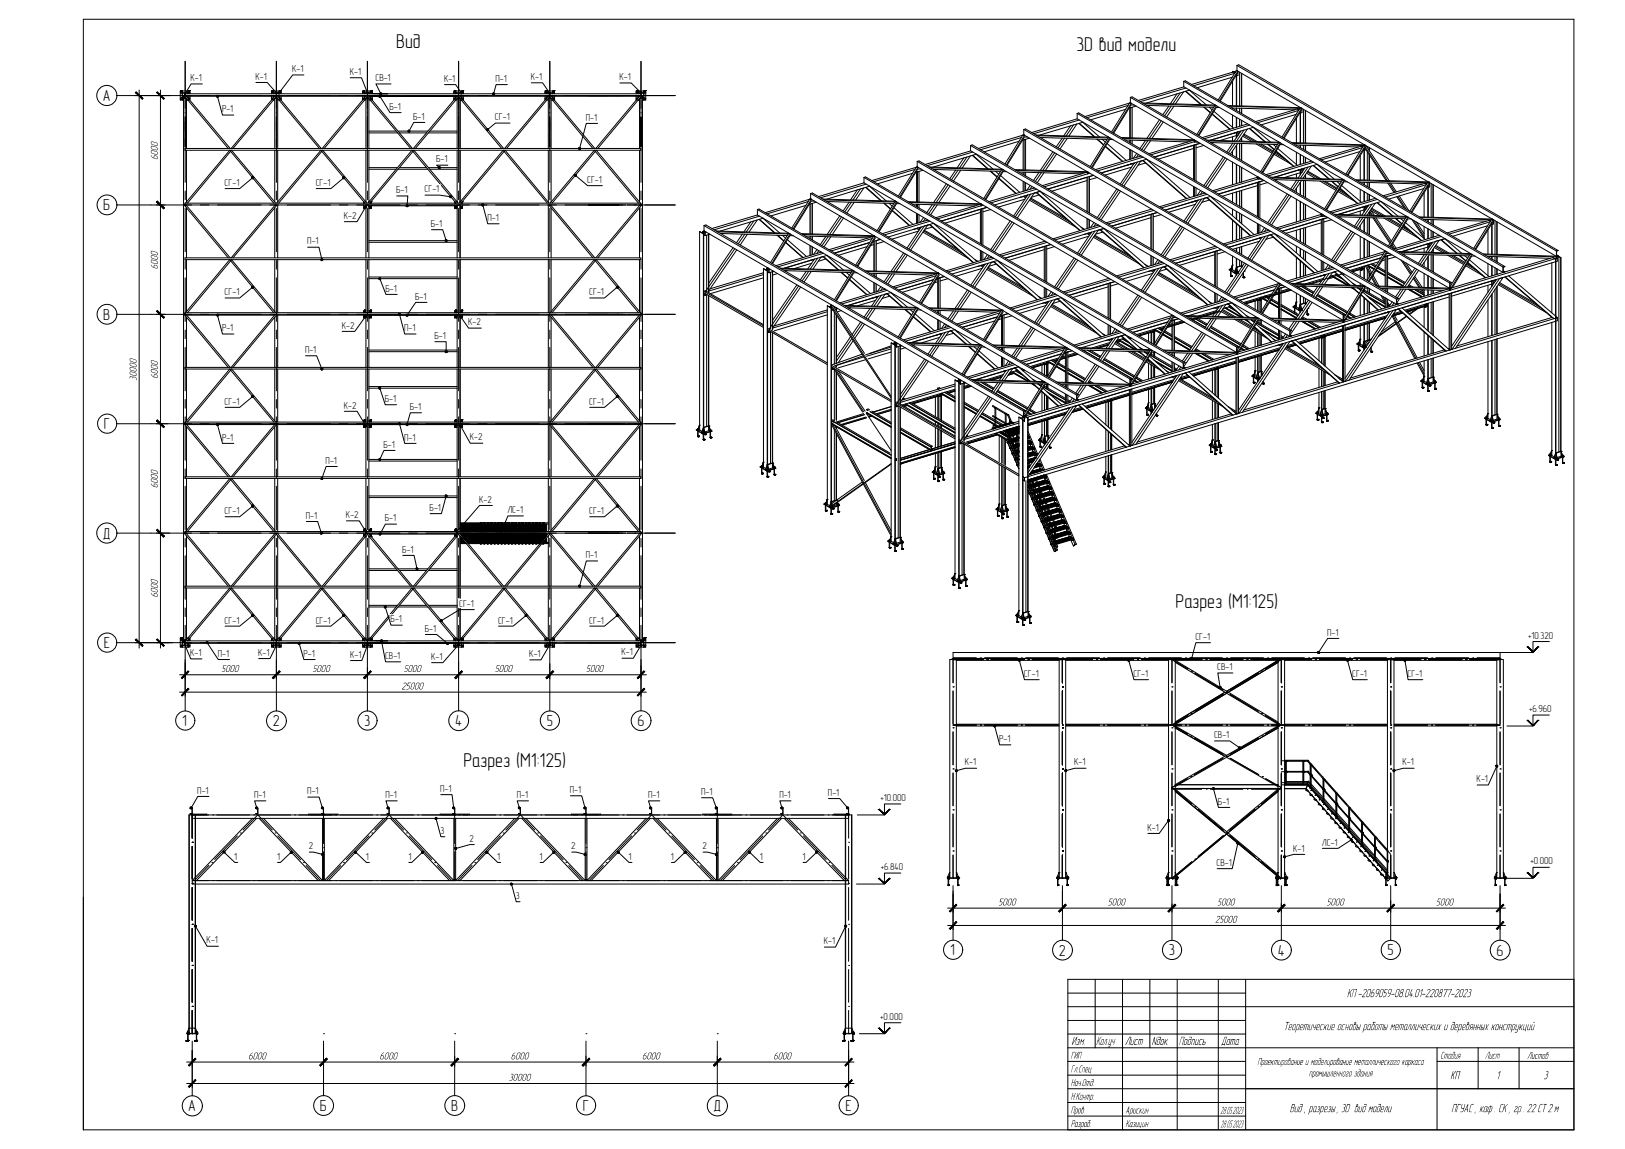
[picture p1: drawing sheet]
<svg xmlns="http://www.w3.org/2000/svg" width="420mm" height="297mm" viewBox="0 0 420 297" stroke-linecap="round" stroke-linejoin="round" font-family="sans-serif">
<defs><g id="words">
<g font-size="5.2">
<text x="102.4" y="12.4">Вид</text>
<text x="278.3" y="13.2">3D вид модели</text>
<text x="304" y="157.1">Разрез (M1:125)</text>
<text x="119.8" y="198.3">Разрез (M1:125)</text>
</g>
<g font-size="4.1">
<text x="26.6" y="26.1">А</text>
<text x="26.7" y="54.4">Б</text>
<text x="26.7" y="82.7">В</text>
<text x="26.9" y="111">Г</text>
<text x="26.6" y="139.3">Д</text>
<text x="26.9" y="167.5">Е</text>
<text x="47.1" y="187.7">1</text>
<text x="70.5" y="187.8">2</text>
<text x="94.2" y="187.7">3</text>
<text x="117.7" y="187.8">4</text>
<text x="141.4" y="187.7">5</text>
<text x="164.8" y="187.8">6</text>
<text x="245.7" y="247">1</text>
<text x="273.8" y="247">2</text>
<text x="302.2" y="247">3</text>
<text x="330.4" y="247">4</text>
<text x="358.8" y="247">5</text>
<text x="387" y="247">6</text>
<text x="48.7" y="287.3">А</text>
<text x="82.7" y="287.3">Б</text>
<text x="116.7" y="287.3">В</text>
<text x="150.7" y="287.2">Г</text>
<text x="184.4" y="287.3">Д</text>
<text x="218.6" y="287.2">Е</text>
</g>
<g font-size="3.4">
<text x="348.2" y="257.8">КП-2069059-08.04.01-220877-2023</text>
<text x="331.9" y="266.3">Теоретические основы работы металлических и деревянных конструкций</text>
<text x="277" y="270.2">Изм.</text>
<text x="283.4" y="270.2">Кол.уч</text>
<text x="290.9" y="270.2">Лист</text>
<text x="297.7" y="270.2">Nдок.</text>
<text x="304.8" y="270.2">Подпись</text>
<text x="315.7" y="270.2">Дата</text>
<text x="375" y="279">КП</text>
<text x="386.8" y="279">1</text>
<text x="399.1" y="279">3</text>
<text x="333.5" y="287.5">Вид, разрезы, 3D вид модели</text>
<text x="375.2" y="287.5">ПГУАС, каф. СК, гр. 22СТ2м</text>
</g>
<g font-size="2.8">
<text x="40.8" y="41.3" transform="rotate(-90 40.8 41.3)">6000</text>
<text x="40.8" y="69.6" transform="rotate(-90 40.8 69.6)">6000</text>
<text x="35.3" y="98.4" transform="rotate(-90 35.3 98.4)">30000</text>
<text x="40.8" y="97.9" transform="rotate(-90 40.8 97.9)">6000</text>
<text x="40.8" y="126.2" transform="rotate(-90 40.8 126.2)">6000</text>
<text x="40.8" y="154.5" transform="rotate(-90 40.8 154.5)">6000</text>
<text x="57.2" y="173.7">5000</text>
<text x="80.8" y="173.7">5000</text>
<text x="104.4" y="173.7">5000</text>
<text x="127.9" y="173.7">5000</text>
<text x="151.5" y="173.7">5000</text>
<text x="103.8" y="178.3">25000</text>
<text x="258.1" y="234.1">5000</text>
<text x="286.4" y="234.1">5000</text>
<text x="314.1" y="238.5">25000</text>
<text x="314.7" y="234.1">5000</text>
<text x="343" y="234.1">5000</text>
<text x="371.3" y="234.1">5000</text>
<text x="64.1" y="273.9">6000</text>
<text x="98.1" y="273.9">6000</text>
<text x="132" y="273.9">6000</text>
<text x="166" y="273.9">6000</text>
<text x="199.9" y="273.9">6000</text>
<text x="276.8" y="273.7">ГИП</text>
<text x="325.1" y="275.3">Проектирование и моделирование металлического каркаса</text>
<text x="372.4" y="273.7">Стадия</text>
<text x="383.9" y="273.7">Лист</text>
<text x="394.8" y="273.8">Листов</text>
<text x="131.5" y="279.4">30000</text>
<text x="276.8" y="277.2">Гл.Спец</text>
<text x="276.8" y="280.8">Нач.Отд.</text>
<text x="338.4" y="278.3">промышленного здания</text>
<text x="276.8" y="284.3">Н.Контр.</text>
<text x="276.8" y="287.9">Пров.</text>
<text x="291" y="287.9">Арискин</text>
<text x="315.5" y="287.9">28.05.2023</text>
<text x="276.8" y="291.4">Разраб.</text>
<text x="291" y="291.4">Казицин</text>
<text x="315.5" y="291.5">28.05.2023</text>
</g>
<g font-size="2.6">
<text x="49.3" y="21">К-1</text>
<text x="66" y="20.6">К-1</text>
<text x="75.6" y="18.7">К-1</text>
<text x="90.4" y="19.4">К-1</text>
<text x="97.1" y="21">СВ-1</text>
<text x="114.8" y="21.2">К-1</text>
<text x="128.1" y="21.2">П-1</text>
<text x="137.2" y="20.7">К-1</text>
<text x="160.1" y="20.7">К-1</text>
<text x="57.4" y="29.1">Р-1</text>
<text x="100.7" y="28.4">Б-1</text>
<text x="106.8" y="30.9">Б-1</text>
<text x="128" y="31.1">СГ-1</text>
<text x="151.5" y="31.2">П-1</text>
<text x="112.8" y="42">Б-1</text>
<text x="151.8" y="47.3">СГ-1</text>
<text x="58.1" y="48">СГ-1</text>
<text x="81.6" y="48">СГ-1</text>
<text x="102.4" y="49.9">Б-1</text>
<text x="109.8" y="49.7">СГ-1</text>
<text x="88.9" y="56.6">К-2</text>
<text x="111.4" y="58.7">Б-1</text>
<text x="126" y="57.1">П-1</text>
<text x="79.5" y="63.2">П-1</text>
<text x="58.1" y="76.3">СГ-1</text>
<text x="99.7" y="75.4">Б-1</text>
<text x="107.4" y="77.5">Б-1</text>
<text x="152.4" y="76.3">СГ-1</text>
<text x="57.4" y="85.6">Р-1</text>
<text x="88.3" y="85">К-2</text>
<text x="104.5" y="85.7">П-1</text>
<text x="112.3" y="87.6">Б-1</text>
<text x="121" y="84.1">К-2</text>
<text x="78.9" y="91.3">П-1</text>
<text x="58.1" y="104.6">СГ-1</text>
<text x="88.9" y="105.6">К-2</text>
<text x="99.5" y="103.9">Б-1</text>
<text x="106" y="106">Б-1</text>
<text x="152.4" y="104.6">СГ-1</text>
<text x="57.4" y="113.9">Р-1</text>
<text x="104.5" y="113.9">П-1</text>
<text x="121.5" y="113.9">К-2</text>
<text x="84.2" y="119.9">П-1</text>
<text x="99.1" y="115.7">Б-1</text>
<text x="123.9" y="129.9">К-2</text>
<text x="58.1" y="132.9">СГ-1</text>
<text x="79.1" y="134.1">П-1</text>
<text x="89.5" y="133.9">К-2</text>
<text x="99.5" y="134.8">Б-1</text>
<text x="111.1" y="132.1">Б-1</text>
<text x="131.2" y="132.7">ЛС-1</text>
<text x="152.4" y="132.9">СГ-1</text>
<text x="104" y="142.9">Б-1</text>
<text x="151.5" y="144.3">П-1</text>
<text x="58.1" y="161.2">СГ-1</text>
<text x="81.6" y="161.2">СГ-1</text>
<text x="101" y="160.9">Б-1</text>
<text x="118.7" y="156.9">СГ-1</text>
<text x="128.8" y="161.2">СГ-1</text>
<text x="152.4" y="161.2">СГ-1</text>
<text x="109.9" y="163.3">Б-1</text>
<text x="309.1" y="165.4">СГ-1</text>
<text x="343.2" y="164.3">П-1</text>
<text x="395.1" y="165.1">+10.320</text>
<text x="49.2" y="169.6">К-1</text>
<text x="56.3" y="169.8">П-1</text>
<text x="66.8" y="169.6">К-1</text>
<text x="78.4" y="169.8">Р-1</text>
<text x="90.5" y="170">К-1</text>
<text x="99.6" y="170.4">СВ-1</text>
<text x="111.5" y="170.6">К-1</text>
<text x="136.9" y="169.9">К-1</text>
<text x="160.7" y="169.4">К-1</text>
<text x="314.7" y="173.3">СВ-1</text>
<text x="264.8" y="175">СГ-1</text>
<text x="293.1" y="175">СГ-1</text>
<text x="349.6" y="175">СГ-1</text>
<text x="363.9" y="175">СГ-1</text>
<text x="395.4" y="184.1">+6.960</text>
<text x="258.4" y="191.8">Р-1</text>
<text x="313.9" y="190.8">СВ-1</text>
<text x="249.5" y="197.9">К-1</text>
<text x="277.7" y="197.9">К-1</text>
<text x="362.6" y="197.9">К-1</text>
<text x="381.8" y="202.2">К-1</text>
<text x="51" y="205.2">П-1</text>
<text x="65.7" y="206.4">П-1</text>
<text x="79.5" y="205.4">П-1</text>
<text x="99.7" y="206.4">П-1</text>
<text x="113.8" y="204.7">П-1</text>
<text x="133.6" y="206.4">П-1</text>
<text x="147.4" y="205">П-1</text>
<text x="167.6" y="206.4">П-1</text>
<text x="181.3" y="205.5">П-1</text>
<text x="201.5" y="206.4">П-1</text>
<text x="214.1" y="205.7">П-1</text>
<text x="227.6" y="207">+10.000</text>
<text x="314.9" y="208.1">Б-1</text>
<text x="113.9" y="215.6">3</text>
<text x="296.7" y="214.7">К-1</text>
<text x="79.8" y="219.6">2</text>
<text x="121.4" y="217.7">2</text>
<text x="147.7" y="219.6">2</text>
<text x="181.7" y="219.6">2</text>
<text x="334.3" y="220.2">К-1</text>
<text x="341.8" y="218.6">ЛС-1</text>
<text x="60.6" y="222.3">1</text>
<text x="71.6" y="222.2">1</text>
<text x="94.6" y="222.2">1</text>
<text x="105.6" y="222.2">1</text>
<text x="128.6" y="222.2">1</text>
<text x="139.5" y="222.2">1</text>
<text x="162.5" y="222.2">1</text>
<text x="173.5" y="222.2">1</text>
<text x="196.4" y="222.2">1</text>
<text x="207.5" y="222.3">1</text>
<text x="227.7" y="224.9">+6.840</text>
<text x="314.6" y="223.9">СВ-1</text>
<text x="395.7" y="223.3">+0.000</text>
<text x="133.3" y="232.4">3</text>
<text x="53.4" y="243.9">К-1</text>
<text x="213" y="244.1">К-1</text>
<text x="227.6" y="263.7">+0.000</text>
</g>
</g></defs>
<!-- layer: 0 -->
<g fill="none" stroke="#000" stroke-width=".26">
<path d="M21.5 5h385.5v287.1h-385.5zM47.9 15.9v13.3M71.5 15.9v13.3M78.6 19.4h-2.9l-3.6 4.7h-.6M95 15.9v13.3M118.6 15.9v13.3M142.2 15.9v13.3M165.7 15.9v13.3M318.6 20l-9.1 2.7M318.7 18.5l.6 .3M318.7 18.5v.2M319.2 19l-10.6 3.2"/>
<path d="M319.4 18.7h-.2h.2M319.6 18.4l-11.5 3.4M319.7 19.4v7.9M319.7 19.3v8M319.8 16.9v1.4l82.6 48M319.8 16.9l82.6 48M319.8 16.9l.5-.2 82.5 48.1M320 18.4l-.4-.1-4.6 7.6M320 18.8l-4.5 7.3M320 18.7v-.3l-4.7 7.6M320.1 18.7v.8l-.4 .1M320.1 18.4l-.1 .1"/>
<path d="M320.2 18.5h-.2M320.5 18.7v8.7M321 19v8.4M321.1 19v8.4M30.2 24.7h144.4M46.7 23.7h.3v.2h-.3zM46.8 23.4h.1M46.8 23.7l.1 .2zM46.8 25.6l.1 .1zM46.8 23.4v.1M46.9 23.4h.1M46.9 23.4v.1"/>
<path d="M47.1 25.3v.1M47.1 23.5v2.4M47.2 23.5v1.9h1M47.2 25.4v.5M47.2 25.4h-.5M47.5 24.7v141.4M47.8 24v.1M47.8 25.3h-1.1v.5h.3v-.3h-.3M47.8 24h-1.1l1.9 .1M47.8 38.4h117.9v.4h-117.9zM47.8 24.2h117.9v.5M47.8 24.2l-.1 .6 11.3 13.6"/>
<path d="M47.8 25v.3M47.8 25.3h.3M47.8 25.3h.1M47.8 24.1h.1M47.9 29.1v8.8v-7.6M47.9 31.4v2.3M47.9 35.9v11.2M47.9 24.1h.7M47.9 24.1h.1M48.1 24.7l11.4 13.7M48.2 25.9h.4M48.2 24.7v.2"/>
<path d="M48.2 25.4v13M48.2 38.8v13.4M48.3 24.9h22.7M48.6 25.9h.1M48.6 23.5v.5h.5M48.6 24.1v.1M48.6 24.9v.4M48.6 25.3h.1M48.6 24h.1M48.6 23.5v.5M48.6 24v.2M48.6 24h.5"/>
<path d="M48.6 25.3h.5M48.7 25.4h.4M48.8 23.7h.2v.2h-.2zM48.8 25.5h.2v.3M48.8 25.5h.1M48.8 23.7l.1 .2zM48.8 25.6l.1 .1M48.8 25.6h.2v.1M48.9 23.4h.1M48.9 23.4v.1M48.9 25.6v.1M48.9 25.7h.1"/>
<path d="M49 25.8h.1M49.1 24.2v-.7h-2.5v2.4h.9M49.1 24.9v1M52.3 21.7h-2.9l-2.2 3.7M56.2 24.9l1.3 4.8h3M60.2 38.4l11.2-13.4v-.3v.3l11.2 13.4M66.2 21.3h2.9l2.4 2.7M70.2 24h.5M70.2 24h2M70.2 24.2v-.7h2.5v.7M70.2 24.9v1M70.3 23.7h.3v.2h-.3z"/>
<path d="M70.3 25.8h.1M70.4 23.4h.1M70.4 25.7h.1M70.4 23.4v.1M70.4 23.7l.1 .1zM70.4 25.6v.1M70.5 25.6l-.1 .1M70.5 25.5l-.2 .2M70.5 25.5h-.2v.3M70.6 25.3h-.4l.4 .1M70.7 24h.1M70.7 23.5v.7"/>
<path d="M70.7 24.9v.4M70.7 24.9v.3M70.7 25.8l.3 .1M71 24.7v.2M71 25.4v13M71 38.8v13.4M71.1 25.4h.7M71.2 24.7l-11.4 13.7M71.4 24v.1M71.4 25.3h-.3M71.4 24l-.7 .1M71.4 25.3h.3"/>
<path d="M71.4 25.3h.1M71.4 24.1h.1M71.5 29.1v8.8v-7.6M71.5 31.4v2.3M71.5 35.9v11.2M71.5 24.1h.1M71.7 24.7l11.4 13.7M71.8 24.7v.2h22.8M71.8 25.9h.3M71.8 25.4v13M71.8 38.8v13.4M72.1 25.9h.1"/>
<path d="M72.1 23.5v.7M72.1 24.9v.4M72.2 25.3h.5l-.4 .1M72.2 25.3h.1M72.2 24h.1M72.2 24h.5h-.5M72.2 23.5v.5M72.2 24v.2M72.2 24.9v.4M72.3 23.7h.3v.2h-.3zM72.3 25.5h.3v.3M72.3 25.5h.1"/>
<path d="M72.4 23.7l.1 .2zM72.4 25.6l.1 .1M72.4 25.6h.2l-.1 .1M72.4 23.4h.1M72.4 23.4v.1M72.5 23.4h.1M72.5 25.7h.1M72.5 23.4v.1M72.6 25.8h.1M72.6 25.9h.1M72.7 24.9v1M83.8 38.4l11.2-13.4v-.3l-.2 .1 11.4 13.6"/>
<path d="M90.6 20.1h2.9l1.5 3.9M93.8 24h2.4l-1.1 .1M93.8 24h.4M93.8 24.9v1M93.9 23.7h.2v.2h-.2zM93.9 25.8h.1M93.9 23.4h.1M93.9 25.7h.1M93.9 23.7l.2 .1zM93.9 23.4v.1M94 23.4h.1M94 25.6l-.1 .1"/>
<path d="M94 23.4v.1M94 25.6v.1M94.1 25.5l-.2 .2M94.1 25.5h-.2v.3M94.2 25.3h-.4l.3 .1M94.2 24h.1M94.2 23.5v.7M94.2 24.9v.4M94.3 25.9h.3M94.3 24.1h.6M94.3 23.5v.7M94.3 24.9v.3"/>
<path d="M94.3 25.8v.1M94.5 25.6l.1 .1M94.6 25.5h.1M94.6 24.7v.2M94.6 38.8v13.4M94.7 25.3h.2M94.7 24.7l-11.4 13.7M94.9 24h.1M95 24v.1M95 25.3h-.1M95 29.1v8.8v-7.6M95 31.4v2.3"/>
<path d="M95 35.9v11.2M95 25.3h.3M95 25.3h.1M95 24.1h.1M95.1 24.1h.1M95.2 24.7l11.4 13.7M95.3 25.4h-.6l-.1 13M95.4 24.9h22.8M95.4 34.4h7.4M95.4 33.9h7M95.4 25.9h.3M95.4 25.4v13"/>
<path d="M95.4 38.8v13.4M95.5 25.6l-.1 .1M95.7 25.9h.1M95.7 24.9l.1 .4M95.8 25.3h.4l-.4 .1M95.8 25.3h.1M95.8 24h.1M95.8 24v-.5v.7M95.9 23.7h.3v.2h-.3zM95.9 25.5h.3l-.1 .3M95.9 25.5h.1M95.9 25.6h.2v.1"/>
<path d="M96 23.4v.1M96 23.7l.1 .1M96 25.6l.1 .1zM96 23.4h.1M96 23.7h.1M96.1 23.4h.1M96.1 23.4v.1M96.2 25.9h.1M96.3 24.2v-.7h-2.5v.7M96.3 24.9v1M96.7 24.2h3.5h-5.2M98.3 24.9l2.5 4.2h2.9"/>
<path d="M101.1 21.7h-3.9l1.3 2.5M102.9 33.9h7.7M103.3 34.4h7M105 24.7l13.2 .2-13-.2M107.4 38.4l11.2-13.4v-.3l-.2 .1 11.3 13.6M109.9 31.7h-2.9l-1.3 2.2M110.8 34.4h7.4M111.1 33.9h7.1M114.9 21.9h2.9l1.5 2.1M117.3 24l1.3 .1M117.3 24h2.5M117.3 24.2v-.7h2.5v.7"/>
<path d="M117.3 24.9v1M117.4 23.7h.3v.2h-.3zM117.4 25.8h.1M117.5 25.6h.1zM117.5 23.7l.1 .1M117.5 23.8h.1M117.5 23.4h.1M117.5 23.4v.1M117.6 23.4h.1M117.6 23.4v.1M117.6 25.5l-.1 .2M117.6 25.5h-.2v.3"/>
<path d="M117.8 25.3h-.5l.4 .1M117.8 24h.1M117.8 23.5v.7M117.9 24.9l-.1 .4M117.9 25.8l.3 .1M118.1 25.5l.1 .2M118.2 38.4v-13h.8v13M118.2 24.7v.2M118.2 38.8v13.4M118.3 24.7l-11.4 13.7M118.6 29.1v8.8v-7.6M118.6 31.4v2.3"/>
<path d="M118.6 35.9v11.2M118.6 24.1h.1M118.6 24.2h.1M118.6 25v.3M118.6 25.3h.1M118.6 25.3h-.3M118.7 25.3h.1M118.7 24l-.1 .1M118.8 24.7l11.4 13.7M119 24.7v.2h22.7l.1-.2M119 38.8v13.4M119 25.9h.3"/>
<path d="M119.1 25.6l-.1 .1M119.3 25.9h.1M119.3 24.9v.4M119.3 25.3h.5l-.4 .1M119.3 25.3h.1M119.3 24h.1M119.3 24v-.5v.7M119.5 23.7h.3v.2h-.3zM119.5 25.5h.3l-.1 .3M119.5 25.5h.1M119.5 25.6h.2v.1M119.5 23.4h.1"/>
<path d="M119.5 23.7l.2 .1zM119.5 25.6l.2 .1M119.5 23.4v.1M119.6 25.6v.1M119.6 23.4h.1M119.6 23.4v.1M119.6 25.7h.1M119.8 25.9h.1M119.8 24l-1.1 .1M119.8 24.9v1M131 38.4l11.3-13.6-.2-.1-.1 .1 11.3 13.6M131.2 21.9h-2.9l-.7 2.3"/>
<path d="M131.9 31.8h-3.8l-2 1.7M137.4 21.4h2.9l1.8 2.7M140.9 24h2M140.9 24l1.1 .1M140.9 24.2v-.7h2.5v.7M140.9 24.9v1M141 23.7h.3v.2h-.3zM141.1 25.6h.1zM141.1 23.7v.2zM141.1 23.4h.1M141.1 23.4v.1M141.2 23.4h.1"/>
<path d="M141.2 23.4v.1M141.2 25.5l-.1 .2M141.2 25.5h-.2v.3M141.4 25.3h-.5l.4 .1M141.4 23.5v.7M141.4 24.9v.4M141.4 25.9h.4M141.4 24.9v.3M141.4 25.8v.1M141.8 38.4v-13h.7v13M141.8 38.8v13.4M141.9 25.3h.1"/>
<path d="M141.9 24.7l-11.4 13.7M142 24h.1M142.1 24v.1M142.1 25.3h-.1M142.1 25.3h.3M142.1 24.1h.1M142.2 29.1v8.8v-7.6M142.2 31.4v2.3M142.2 35.9v11.2M142.4 24.7l11.4 13.7M142.5 25.9h.4M142.5 24.7v.2"/>
<path d="M142.5 38.8v13.4M142.5 24.9h22.8M142.9 25.9h.1M142.9 23.5v.7M142.9 24.9v.4M142.9 24h.5l-1.2 .1M142.9 25.3h.5l-.4 .1M142.9 25.3h.1M142.9 24h.1M142.9 23.5v.5M142.9 24v.2M143 23.7h.3v.2h-.3z"/>
<path d="M143 25.5h.3v.3M143 25.5h.1M143.1 25.6h.2l-.1 .1M143.1 23.4h.1M143.1 23.7l.2 .1zM143.1 23.4v.1M143.2 23.4h.1M143.2 25.7v-.1l.1 .1M143.2 23.4v.1M143.2 25.7h.1M143.3 25.9h.1M143.4 24.9v1"/>
<path d="M154.5 31.9h-2.9l-1.7 6.5M160 24.7h-7.9h8.9M160.3 21.4h2.9l2.5 2.6M164.5 24.2v-.7h2.5v2.4h-.9M164.5 24.9v1M164.5 23.7h.3v.2h-.3zM164.5 25.8h.1M164.6 23.4h.1M164.6 23.7l.2 .1zM164.6 23.4v.1M164.7 23.4h.1M164.8 23.4h.1"/>
<path d="M164.8 25.6l-.2 .1 .2-.1M164.8 23.4v.1M164.8 25.5l-.1 .2M164.8 25.5h-.3v.3M164.9 25.3h-.4l.4 .1M165 24h-.5l1.2 .1M165 23.5v.7M165 24h2M165 24.9v.4M165 25.9h.1M165 25.9h.4M165.4 24.7v.2"/>
<path d="M165.4 25.4v13M165.4 38.8v13.4M165.5 24.7l-11.4 13.7M165.7 24.2h.1M165.7 25v.3M165.7 25.3h-.3M165.7 24.1h.1M165.7 25.3h.1M165.7 24.7h.4v141.4M165.7 29.1v8.8v-7.6M165.7 24.7l.2 .1-11.3 13.6M165.7 31.4v2.3"/>
<path d="M165.7 35.9v11.2M165.8 25.3h.1M165.8 24.1h.1M165.8 24.1h.6M165.8 25.3h.6M165.8 24v.1M166.4 23.5v2.4M166.5 25.4h.1M166.5 25.4l.5-.1-1.6 .1M166.5 23.5v1.9M166.5 24h.5M166.5 25.4v.5"/>
<path d="M166.6 23.7h.3v.2h-.3zM166.6 25.5h.3v.3h-.3zM166.7 25.6v.1M166.7 23.4h.1M166.7 23.4v.1M166.8 23.7h.1M166.8 23.7h-.1M166.8 23.4h.1M166.8 23.7l-.1 .1M166.8 23.4v.1M251 39l-11.8 3.5M251 37.6v1.4l82.5 48"/>
<path d="M251 37.6l82.5 48M251 37.6l.4-.1 82.6 48M251.5 39.3l-11.8 3.5M263.5 36.5l-9.1 2.8M264.1 35.5l-10.6 3.2M264.5 35l-11.5 3.4M264.5 36.2v7.7M264.7 34.9l.3 .1M264.7 34.9h.1M264.7 33.5v1.4M264.7 34.9l82.6 47.9M264.7 33.5l82.6 47.9"/>
<path d="M264.7 33.5l.5-.2 82.5 48M264.8 34.9h-.3l-4.7 7.5M264.9 35l-4.7 7.6M265.7 35.4h-.8l-4.5 7.3M266.2 35.7l-1.8 .6M267.8 34.9l18.9 .6M268.2 35.1l18.8 .6M268.9 35.5l17.3 .6M272.2 39.2l-3.2 4.9M272.7 39.5l-3.1 4.6M273.2 39.8l-2.9 4.3M274.7 35.7l-1.6 2.3"/>
<path d="M275.3 35.7l-1.7 2.5M276 35.8l-1.9 2.7M276.8 32.5l-1.8 2.6M277.6 32.3l-1.9 2.8M278.5 32l-2.1 3.2M278.5 30.7l-11.8 3.6M278.5 30.7l82.6 48M278.5 29.3l82.6 48M278.5 29.3l.4-.1 82.6 48M278.5 29.3v1.4M278.9 31.9l4 3.4M279.1 31l-11.8 3.6"/>
<path d="M279.1 31.9l3.9 3.4M280 31.6l-11.2 3.3M280 31.6l4.3 3.8M280 31.6h.1M283.6 36l1.7 1.5M283.8 36l1.6 1.4M285 36l.8 .7M285.8 37.9l4.4 3.9M285.8 37.8l4.5 3.9M286.3 37.1l4.9 4.4M286.6 35.4l-4.7 7.6M286.9 35.6l-4.7 7.7"/>
<path d="M287.8 36.1h-.9l-4.5 7.3M289.9 35.5l18.8 .6M290.2 35.8l18.9 .5M291 36.2l16.2 .5M291 28.3l-9 2.7M291.7 27.2l-10.6 3.2M292 26.7l-11.5 3.4M292.1 26.6h.3M292.1 26.6l-4.7 7.5M292.1 27.9v7.7M292.1 36.2v.7M292.1 38.6v2.6"/>
<path d="M292.3 26.6l.2 .1M292.3 26.6h-.1M292.3 26.6l82.6 48M292.3 25.2l82.6 48M292.3 25.2l.4-.2 82.6 48.1M292.3 25.2v1.4M292.4 35.6v-7.8h.3v7.8M292.4 36.2v.8M292.4 38.8v2.3M292.5 26.7l-4.8 7.6M292.7 36.2v1M292.7 39v2"/>
<path d="M293.3 27.2l-.9-.1-4.4 7.3M293.8 27.4l-1.9 .6M293.9 39.7l-.9 1.2M294.3 39.9l-.4 .8M295.4 26.6l18.8 .6M295.7 26.8l18.9 .6M296.2 36.4l-1.4 2M296.5 27.2l17.3 .6M296.8 36.4l-1.6 2.2M297.5 36.4l-1.8 2.5M299.8 30.9l-3.3 4.9M300.3 31.2l-3.1 4.6"/>
<path d="M300.8 31.5l-2.9 4.3M302.2 27.4l-1.5 2.3M302.8 27.5l-1.7 2.5M303.5 27.5l-1.9 2.8M304.3 24.2l-1.7 2.6M305.1 24l-1.9 2.9M306 23.7l-2.1 3.2M306.1 22.5l-11.8 3.5M306.1 21v1.4l82.5 48M306.1 21l82.5 48M306.1 21l.4-.1 82.6 48M306.5 23.6l4 3.5"/>
<path d="M306.6 22.8l-11.7 3.5M306.6 23.6l4.1 3.5M307.5 23.3h.1M307.5 23.3l-11.1 3.4M307.5 23.3l4.4 3.8M308.6 36.3l-11.5 3.4M308.6 38.4l-9.1 2.7M308.7 36.1l.2 .1M308.8 36.2v.5l1 .1M309.3 36.5l-11.7 3.5M310.3 37l-11.8 3.6M310.3 37.1l-1.1 .3"/>
<path d="M311.2 27.7l1.7 1.5M311.3 37.6l-2.1 .6M311.4 27.7l1.6 1.4M311.9 36.2l18.9 .6M312.3 36.4l18.8 .6M312.7 27.8l.7 .6M313 36.9l17.3 .5M313.4 29.5l4.6 3.9M313.4 29.4l4.7 4M313.7 36.9l-.4 .1M313.9 28.8l5 4.3M314.2 27.2l-4.7 7.6"/>
<path d="M314.2 27.1v.1M314.5 27.3l-4.7 7.7M315.3 27.8h-.8l-4.5 7.3M317.5 27.3l18.8 .5M317.8 27.5l18.5 .4M318.6 27.9l16.1 .5M318.7 21v6.3M318.7 27.9v.1M318.7 29.7v3.2M318.7 35.4v1M318.7 37v.1M318.7 39.1v1"/>
<path d="M318.7 37l-1.5 2.3M319.2 34.4h.1M319.4 37l-1.8 2.5M319.7 27.9v.7M319.7 30.3v2.6M319.7 34.2v1.4M319.7 37.6v3.1M319.7 30.4v2.5M319.7 34.2v1.3M319.7 37.5v3.3M320 37.1l-1.9 2.7M320.1 34.1l-.4 .2 .6 .3"/>
<path d="M320.1 34.5v.5l-4.6 1.3M320.1 34.1l.4 .2M320.5 34l.2 .1M320.5 34h.1M320.5 28v1M320.5 30.8v1.9M320.5 36.4v.1M320.5 37.1v4.1M320.8 33.9l-1.7 2.5M321 28v1.3M321 31.1v1.4M321 35.7v.8"/>
<path d="M321 37.1v4.4M321.1 28v1.4M321.1 31.1v1.4M321.1 35.6v.9M321.1 37.1v4.4M321.3 35.2l2.4 1.4M321.5 34.9l2.9 1.7M321.6 34.7l3.4 1.9M321.6 33.6l-1.9 2.8M322.5 33.3l-2.1 3.2M322.6 32l-11.8 3.6M323 33.2l4 3.4"/>
<path d="M323.1 32.3l-11.7 3.6M323.1 33.2l4.1 3.5M324 32.9l-11.1 3.4M324 32.9l4.5 3.8M324.1 32.9h-.1M324.8 37.2l4.1 2.4M325.5 37.2l3.6 2.1M326.1 37.2l3.1 1.9M327.7 37.3l1.7 1.4M327.9 37.3l1.6 1.3M329.2 37.3l.7 .7M329.4 39.9l4.4 2.5"/>
<path d="M329.6 39.6l2.6 1.5M329.8 39.4l1.3 .7M329.9 39.1l4.6 3.9M330 39.1l4.6 3.9M330.4 38.4l5 4.3M330.7 36.7l-4.7 7.7M331 36.9l-4.7 7.7M331.9 37.4h-.9l-4.5 7.3M334 36.9l18.8 .6M334.3 37.1l18.5 .4M335.1 37.5l16.1 .5M335.1 29.6l-9 2.7"/>
<path d="M335.2 30.6v6.3M335.2 37.5v.1M335.2 39.4v3.1M335.4 28.2l.4 .2M335.7 28.6l-10.6 3.1M335.9 28.3l-.1 .1M335.9 28.3l-.5-.1-10.8 3.2M336.2 29v7.9M336.2 37.5v.7M336.2 39.9v2.6M336.3 28.9v8M336.3 37.5v.7"/>
<path d="M336.3 39.9v2.6M336.3 27.9h.1M336.4 27.9h.1M336.5 28l-.4-.1-4.6 7.5M336.5 28.4l-4.5 7.4M336.5 28.3v-.3l-4.7 7.6M336.6 28.1h.1M336.6 28.3v.8l-.3 .1M337 28.3v8.7M337 37.6v1M337.5 28.6v8.4M337.5 37.6v1.3"/>
<path d="M337.6 28.6v8.4M337.6 37.6v1.4M351.6 39.2l-9 2.7M351.9 37.8l.4 .2M352.3 38.2l-10.7 3.1M352.4 37.9l-.1 .1M352.4 37.9l-.4-.1-10.9 3.2M352.7 38.6v8M352.8 38.5v8.1M352.8 37.7l5.9 9M352.9 37.5h.1M352.9 38.3l5.5 8.4"/>
<path d="M353 37.5h-.4l-4.6 7.5M353.1 37.6l-4.7 7.6M353.1 38l-4.6 7.3M353.1 38.7l-.3 .1M353.2 37.7l6 9M353.5 37.9v.2M353.5 39.3v7.3M354 38.1v.7M354 40v6.6M354.1 38.2v.8M30.2 53h144.4M47.8 52.7l-.1 .2 .3 .2 .1-.1 11.4 13.7"/>
<path d="M47.9 49.4v2.2M47.9 53.9v11.2M48 52.5l11.4-13.7 11.4 13.7M48.2 53v.2M48.2 53.7v13M48.5 52.5l11.4-13.7 11.4 13.7M65.3 46l-3.3 2.8h-3.8M71 53v.2M71 53.7v13M71.5 49.4v2.2M71.5 53.9v11.2M71.5 53.1l-.3-.1-11.4 13.7"/>
<path d="M71.5 53.1l-11.3 13.6M71.7 53l-.2 .1M71.8 53v13.7M72.1 52.5l11.3-13.7 11.5 13.7M88.9 46l-3.3 2.8h-3.9M94 53.5h.6M94 53.4h.6M94 52.1v.4h.4l-11.4-13.7-11.5 13.7M94 53v.9h.6M94.1 52.2v.2h.2M94.1 53.5h.3v.3h-.3M94.1 53.6l.1 .1z"/>
<path d="M94.2 52.2l.1 .2M94.1 52.4h.1M94.4 52.1h.2M94.5 53.5h.1M94.5 52.1h.1M94.5 53v.9M94.6 53.5l-2.3 3.8h-3.3M94.6 53v13.7M94.7 53h.5M95 49.4v2.2M95 53.9v11.2M95.4 43.3h7.4"/>
<path d="M95.4 52.1h.1M95.4 53.5h.6M95.4 53.4h.1M95.4 53.2h22.8M95.4 43.8h7M95.4 53v13.7M95.5 53.2v.7M95.5 53.2v.3M95.7 53.5h.2v.3h-.2zM95.7 53.6l.2 .1zM95.8 52.3h.1M95.9 52.2l-.1 .1"/>
<path d="M95.9 52.2l-.1 .2 .1-.1M95.9 52.1v.3h-.2M96 53.4h-.5v.5M96 52.1h.1M96 52.1v.4h-.4l11.4-13.7 11.4 13.7M96 53.2v.7h-.6M102.6 50.7h2.9l-.3 2.5M102.9 43.8h7.7M103.3 43.3h7M109.9 50.4h3.8l2.8 .5M110.8 43.3h7.4M111.1 43.8h7.1"/>
<path d="M111.5 59.4h3l.9 2.8M115.8 42.7h-2.9l.7 .6M117.6 52.1v.4h.3l-11.4-13.7-11.4 13.7M117.6 53.2v.7h.6M117.6 53.4h.5M117.6 53.5h.5M117.6 53.5h.3v.3h-.3zM117.6 52.2v.2h.3l-.2-.2M117.7 52.3h.1M117.7 53.6l.1 .1zM118 52.1h.2M118.1 53.5h.1"/>
<path d="M118.1 52.1h.1M118.1 53.2v.7M118.2 53v13.7M118.3 53h.5M118.6 49.4v2.2M118.6 53.9v11.2M118.7 52.5l11.4-13.7 11.4 13.7M119 52.1h.1M119 53.5h.1M119 53v13.7M119.1 53l-.1 .9M119.1 53.5h.5"/>
<path d="M119.1 53.4h.1M119.1 53.4h.5M119.1 53v.9M119.2 53.5h.3v.3h-.3zM119.3 53.6l.1 .1zM119.4 52.3h.1M119.5 52.1v.3h-.2M119.6 52.1h.1M119.6 52.1v.4h-.4l11.4-13.7 11.4 13.7M119.6 53v.9h-.6M124.8 53l1.3 4.9h2.9M141.8 53v13.7"/>
<path d="M141.9 53l.1 .1M142 53.1l.4-.1 11.4 13.7M142 53.1l11.3 13.6M142.2 49.4v2.2M142.2 53.9v11.2M142.2 52.5l11.5-13.7 11.4 13.7M142.5 53v.2M142.5 53.7v13M142.7 52.5l11.5-13.7 11.4 13.7M148.8 45.3l3.1 2.7h3.8M160 53h-7.9h8.9M165.4 53v.2"/>
<path d="M165.4 53.7v13M165.7 52.7l.2 .2-.3 .2-.1-.1-11.4 13.7M165.7 49.4v2.2M165.7 53.9v11.2M180.9 59.9l1 .5M180.9 59.9v51.3M182 59.7v.5l.3 .1M182 59.8h.3M182 59.7l-.2 .1M182 59.7l82.6 48M182 58.3l82.6 48M182 58.3l.5-.1 82.5 48"/>
<path d="M182 58.3v1.4M185.2 59.7l18.8 .6M185.5 59.9l18.8 .6M194.1 57.4l-1.8 2.6M194.9 57.1l-1.9 2.9M195.8 56.9l-2.1 3.1M195.8 55.6l-11.7 3.5M195.8 55.6l82.6 47.9M195.8 54.2l82.6 47.9M195.8 54.2l.5-.2 82.5 48M195.8 54.2v1.4M196.3 56.7l3.9 3.5"/>
<path d="M196.4 55.9l-11.8 3.5M196.4 56.7l4 3.5M197.3 56.4h.1M197.3 56.4l-11.2 3.4M197.3 56.4l4.3 3.8M208.4 53.1l-9.1 2.7M209 52.1l-10.6 3.2M209.3 51.5l-11.4 3.5M209.4 52.8v7.7M209.6 51.4l.3 .1M209.6 51.4l-.1 .1M209.6 51.4l82.6 48"/>
<path d="M209.6 50l82.6 48M209.6 50l.5-.1 82.5 48M209.6 50v1.4M209.7 52.7v7.8M209.7 51.5l-.3-.1-4.7 7.6M209.8 51.5l-4.7 7.7M210 52.6l.1 7.9M210.6 52h-.8l-4.5 7.3M211.1 52.3l-1.8 .5M212.7 51.5l18.8 .5M213.1 51.7l18.8 .5M213.8 52.1l17.3 .5"/>
<path d="M217.1 55.8l-3.2 4.8M217.6 56l-3.1 4.6M218.1 56.3l-2.9 4.3M219.5 52.3l-1.5 2.2M220.1 52.3l-1.7 2.5M220.9 52.3l-2 2.8M221.7 49.1l-1.8 2.6M222.5 48.8l-1.9 2.9M223.4 48.6l-2.2 3.1M223.4 47.3l-11.8 3.5M223.4 47.3l82.5 47.9M223.4 45.9l82.5 48"/>
<path d="M223.4 45.9l.4-.2 82.6 48.1M223.4 45.9v1.4M223.8 48.5l4 3.4M223.9 47.6l-11.7 3.5M223.9 48.4l4 3.5M224.8 48.2l4.4 3.8M224.9 48.1l-11.2 3.4M228.5 52.5l1.7 1.5M228.6 52.5l1.7 1.5M229.9 52.6l.8 .7M230.7 54.5l4.4 3.8M230.7 54.4l4.5 3.9"/>
<path d="M231.1 53.7l5 4.3M231.5 52h.1M231.5 52l-4.7 7.6M231.8 52.2l-4.7 7.6M232.7 52.6h-.9l-4.5 7.3M234.8 52.1l18.7 .6M235.1 52.3l18.6 .6M235.9 52.8l16.2 .4M235.9 44.8l-9 2.7M236.3 59.3h.1M236.6 43.8l-10.7 3.2M236.9 43.3l-11.5 3.4"/>
<path d="M237 44.5v7.7M237 52.8v.6M237 55.2v2.6M237 59.1l.7 .4M237.1 43.2h.1M237.2 43.1v.2h.2M237.2 43.1l82.5 48M237.2 41.7l82.5 48M237.2 41.7l.4-.1 82.6 48M237.2 41.7v1.4M237.2 59h.1M237.2 52.2v-7.8l.4-.1v7.9"/>
<path d="M237.2 59l-.9 .3M237.2 52.8v.7M237.2 55.3v2.4M237.3 43.2h-.4l-4.6 7.5M237.4 43.3l-4.8 7.6M237.4 58.9l.5 .3M237.4 59.8l-6.8 2M237.6 52.8v.9M237.6 55.5v2.1M237.8 58.8l.2 .1M238.2 43.7h-.9l-4.5 7.3M238.2 58.7l-.4 .1"/>
<path d="M238.2 58.7l-3.7 5.4M238.6 44l-1.8 .6M238.8 56.2l-.9 1.3M238.8 59.7l10.2 5.9M239 59.5l8.9 5.2M239.3 56.5l-.5 .7M239.7 56.8l-.1 .2M239.9 56.9l-11.8 3.5M240.3 43.2l18.8 .6M240.3 58.1l11.3 9.8M240.4 58.1l-.5 .1M240.5 57.2l-11.8 3.5"/>
<path d="M240.5 58l11.3 9.9M240.6 43.4l18.9 .5M241 58.7l-1.9 .6M241 52.9l-1.4 2M241.3 43.2l11.1-3.3 4.3 3.8M241.3 57.8h.1M241.4 43.8l17.3 .5M241.7 52.9l-1.6 2.3M242.4 58.3l-.3 .1M242.4 52.9l-1.8 2.6M243.5 57.1l10-3v8.9M244.7 47.5l-3.3 4.8"/>
<path d="M245.2 47.8l-3.1 4.6M245.7 48.1l-3 4.3M247.1 44l-1.5 2.2M247.7 44l-1.7 2.5M248.4 44l-1.9 2.8M249.2 40.8l-1.7 2.6M250 40.6l-1.9 2.8M250.9 40.3l-2.1 3.1M251.4 40.2l3.9 3.4M251.5 40.1l4 3.5M253.4 52.8l-11.5 3.5M253.5 54.9l-9.1 2.8"/>
<path d="M253.5 52.7l.3 .1M253.5 52.6v.1M253.5 52.7h.1M253.7 52.9v.4M253.7 52.7v.2M253.9 52.8l-.2 .1M254.2 53l-11.8 3.6M255.1 53.6l-11.7 3.5M255.2 53.6l-1.1 .4M256 44.3l1.8 1.5M256.2 54.2l-2.1 .6M256.2 44.3l1.7 1.4"/>
<path d="M257.4 44.3l.8 .7M258.2 46.2l4.5 3.9M258.3 46.1l4.5 3.9M258.7 45.4l5 4.3M259 43.7l-4.7 7.6M259.4 43.9l-4.7 7.6M260.2 44.4h-.8l-4.5 7.2M261.2 57.1l-5 7.4M261.7 57.4l-5.1 7.4M262.2 57.6l-5.1 7.5M262.3 43.8l18.8 .6M262.7 44.1l18.5 .5"/>
<path d="M263.4 44.5l16.2 .4M264.5 44.5v.6M264.5 46.9v2.6M264.6 50.8l.6 .4M264.8 43.9v-7.8l.4-.1v7.9M264.8 50.7l-.9 .3M264.8 44.5v.8M264.8 47.1v2.3M265 50.6l.4 .3M265 51.5l-6.9 2M265.2 44.5v1M265.2 47.3v2"/>
<path d="M265.3 50.5l.3 .2M265.4 50.6l.3-.2-3.6 5.4M266.2 51.8l11.8 6.8M266.4 47.9l-.9 1.3M266.4 51.5l10.2 5.9M266.5 51.2l9 5.2M266.5 50.2l-4 5.9M266.8 48.2l-.5 .8M267.3 48.5l-.1 .2M267.4 49.9l-4.4 6.5M267.5 48.6l-11.8 3.5M267.9 49.8l11.3 9.8"/>
<path d="M267.9 49.8l-.5 .1M268 48.9l-11.8 3.5M268.6 50.4l-1.9 .6M268.6 44.6l-1.4 2.1M268.9 49.5l-.9 .2 11.3 9.9M268.9 49.5h.1M268.9 49.5l-11.7 3.5M268.9 49.5l11.3 9.8M269.2 44.6l-1.5 2.3M269.9 50l-.3 .1M269.9 44.6l-1.7 2.6M271 48.9l10.1-3.1v8.9"/>
<path d="M279.5 58.7l.9 .6M281 44.5l-11.5 3.5M281.1 46.7l-9.2 2.7M281.1 56.5v2.6M281.1 44.4l-.1 .1h.3l-.1 .1v-.2M281.2 44.9v-.3v.4M281.3 45.7v9.1M281.3 56.6v2.4M281.6 45.6h.1M281.7 45.6v9.5M281.7 56.8v2.1M281.8 44.8l-11.8 3.5"/>
<path d="M282.7 45.3l-11.8 3.5M282.8 45.3l-1.1 .4M282.9 57.5l-.9 1.3M283.1 59.8l-4 5.9M283.3 57.8l-.5 .7M283.7 45.9l-2 .6M283.8 58.1l-.1 .2M283.9 59.5l.5-.1 11.3 9.8M284 59.5l-4.4 6.5M284 58.2l-11.8 3.6M284.5 58.5l-11.7 3.5M285.5 59.1h.1"/>
<path d="M285.5 59l-11.8 3.6M286.4 59.6l-.3 .1M288.8 48.8l-5.1 7.4M289.2 49.1l-5 7.4M289.7 49.4l-5 7.4M292.3 42.4h.1M292.4 42.4l-.9 .3M292.4 42.4h.1M292.4 42.4l-7.6 2.3M292.6 43.2l-6.9 2.1M292.7 42.4h-.3M292.7 42.3v.1"/>
<path d="M292.8 42.3l-.1 .1M293.3 42.2l-.6 .2M293.3 42.1l-3.7 5.5M294.1 41.9l-4 5.9M294.9 40.2l-.2 .2M295 41.7l.5-.2 11.2 9.9M295 41.6l-4.4 6.5M295 40.3l-11.7 3.5M295.6 40.6l-11.8 3.6M295.6 41.5l11.3 9.8M296.2 42.1l-1.9 .6M296.5 41.2h.1"/>
<path d="M296.5 41.2l-11.8 3.5M296.5 41.2l11.2 9.9M297.5 41.7l-.3 .1M297.6 55.4v8.9M297.6 56.3l-9.1 2.7M297.8 54l-11.8 3.6M298.3 54.4l-11.7 3.5M298.6 40.6l10-3v8.8M299.3 54.9l-11.8 3.5 10.1-3M299.3 54.9l-1.1 .4M300.2 55.5l-2 .6M305.3 58.4l-5.1 7.5"/>
<path d="M305.7 58.7l-5 7.4M306.2 59l-5 7.4M307.9 52.3h.1M308.6 48.2v2.6M308.9 46.6v-9.1l.3-.2v9.5M308.9 52.1l-1 .2M308.9 48.4v2.3M308.9 52v.1M309.1 52.8l-6.9 2M309.2 51.9l-7.9 2.4M309.2 51.9l-.3 .2M309.2 48.6v2"/>
<path d="M309.2 51.9h.1M309.3 51.9h-.1M309.8 51.8l-.6 .1M309.8 51.7l-3.6 5.4M310.4 49.3l-.9 1.2M310.6 51.5l-4 5.9M310.9 49.5l-.5 .8M311.4 49.8l-.1 .2M311.5 51.2l-4.4 6.5M311.6 49.9l-11.8 3.6M312 51.1l11.3 9.8M312 51.1l-.5 .2"/>
<path d="M312.1 50.2l-11.8 3.5M312.1 51l11.3 9.9M312.7 51.7l-1.9 .6M313 50.8l-11.8 3.5M313 50.8h.1M313 50.8l11.3 9.8M313.1 50.8h-.1M314 51.3l-.3 .1M316.3 40.5l-5 7.5M316.8 40.8l-5.1 7.4M317.3 41.1l-5 7.4M318.7 41.9v5.9"/>
<path d="M318.7 49.9v2.4M318.7 54v1.8M318.7 57v5.3M319.7 42.5v5M319.7 49.6v3.3M319.7 54.6v2M319.7 57.8v4.2M319.7 42.5v4.9M319.7 54.7v2M319.7 57.9v4.1M320.5 43v4.2M320.5 49.4v3.9"/>
<path d="M320.5 55.1v2.2M320.5 58.5v3.3M321 43.3v3.8M321 49.2v4.4M321 55.4v2.4M321 59v2.7M321.1 43.3v3.8M321.1 49.2v4.5M321.1 55.4v2.5M321.1 59v2.6M325.1 45.8h.2h-.2v.4M325.1 45.8v.4"/>
<path d="M325.1 45.8l-11.5 3.5M325.1 47.1v8.9M325.1 57.8v2.6M325.1 48l-9.1 2.7M325.1 47.2l-10 3M325.2 45.7l-.1 .1M325.3 45.9v.4h1M325.3 45.9h.3M325.3 45.8h.1M325.3 45.7v.2M325.4 56.2v-9.1l.4-.2v9.5M325.4 57.9v2.4"/>
<path d="M325.8 58.2v2M325.8 46.1l-11.7 3.5M326.8 46.6l-11.8 3.6M326.9 46.6l-1.1 .4M326.9 58.9l-.8 1.2M327.4 59.1l-.5 .8M327.8 47.2l-2 .6M327.9 59.4l-.1 .2M328.1 59.5l-11.8 3.6M328.4 45.8l18.9 .6M328.6 59.8l-11.8 3.6M328.8 46l18.8 .6-4.8 7.6"/>
<path d="M329.5 46.4l17.3 .6M330.2 46.5l-.4 .1M332.8 50.2l-5 7.4M333.3 50.4l-5 7.5M333.8 50.7l-5 7.5M335.2 45v1M335.2 46.7l-1.5 2.2M335.2 48.7v1M335.2 51.5v5.9M335.2 59.5v2.4M335.7 44h.1M335.9 46.6l-1.7 2.5"/>
<path d="M336.2 43.8v1.4M336.2 47.2v3.1M336.2 52.1v5M336.2 59.2v3.3M336.3 47.1v3.3M336.3 52.1v5M336.3 59.2v3.3M336.3 43.9l.5 .3M336.5 46.6l-1.8 2.8M336.6 43.7l-.3 .1v1.3M336.6 43.7l.5 .2M336.6 44.1v.4l-4.6 1.4"/>
<path d="M336.6 43.7l-7.1 2.1M337 43.5l.2 .2M337 40.4v1.9M337 43.5v.1M337 46v.1M337 46.7v4.1M337 52.6v4.2M337 59v3.9M337.4 43.5l-1.8 2.5M337.5 40.7v1.4M337.5 45.3v.8M337.5 46.7v4.4"/>
<path d="M337.5 52.8v3.9M337.5 58.8v4.4M337.6 40.7v1.4M337.6 45.2v.9M337.6 46.7v4.4M337.6 52.9v3.8M337.6 58.8v4.4M337.8 44.8l2.4 1.4M338 44.5l3 1.7M338.2 44.3l3.3 1.9M338.2 43.2l-1.9 2.8M339 43l-2.1 3"/>
<path d="M339.1 41.6l-11.7 3.6M339.5 42.8l4 3.5M339.6 41.9l-11.7 3.6M339.6 42.8l4.1 3.5M340.5 42.5l-11.1 3.3M340.5 42.5h.1M340.5 42.5l4.5 3.8M341.3 46.8l4.1 2.4M341.6 55.4h.3M341.6 55.4v.4M341.6 55.4l-11.5 3.5M341.6 56.7v8.9"/>
<path d="M341.6 57.6l-9.1 2.7M341.6 56.8l-10 3M341.7 55.3l-.1 .1M341.8 55.4h-.2v.4M341.8 55.5v.4l1 .1M341.8 55.5h.3M341.8 55.4v.1M342 46.8l3.6 2.1M342.3 56.5l-.4 .1v9.2M342.3 56.5v9.5M342.4 55.7l-11.8 3.5M342.6 46.8l3.1 1.9"/>
<path d="M343.3 56.2l-11.7 3.6M343.4 56.2l-1.1 .4M344.3 56.8l-2 .6M344.3 46.9l1.6 1.4M344.4 46.9l1.6 1.3M345 55.4l18.8 .6M345.3 55.6l18.8 .6M345.7 46.9l.7 .7M345.9 49.5l4.4 2.5M346 56l17.3 .5M346.2 49.2l2.5 1.5M346.3 49l1.3 .7"/>
<path d="M346.4 48.7l4.6 3.9M346.5 48.6l4.6 4M346.7 56.1l-.4 .1M346.9 48l5.1 4.3M347.2 46.3l-4.7 7.7M348.4 47h-.9l-4.5 7.3M349.3 59.7l-5 7.5M350.5 46.5l18.8 .5M350.8 46.7l18.3 .5 .3-.1M351.6 47.1l16.1 .5M351.7 40.2v6.3M351.7 47.1v.1"/>
<path d="M351.7 49v3.1M351.7 54.6v1M351.7 56.2v.1M351.7 58.3v1M351.7 56.2l-1.5 2.2M352.2 53.5h.1M352.4 56.2l-1.7 2.5M352.7 47.1v.6M352.7 49.5v2.6M352.7 53.4v1.4M352.7 56.8v3.1M352.8 53.5l.5 .3"/>
<path d="M352.8 47.1v.7M352.8 49.6v2.5M352.8 54.7v-1.3l.3-.1-7.1 2.1M352.8 56.7v3.2M353.1 56.2l-1.9 2.8M353.1 53.3l.5 .2M353.1 53.7v.4l-4.6 1.4M353.5 53.2l.2 .1v-.1M353.5 47.1v1.1M353.5 50v1.9M353.5 55.6v.1M353.5 56.2v4.2"/>
<path d="M353.8 53.1l-.2 .1M353.9 53l-1.8 2.6M354 47.2v1.3M354 50.3v1.4M354 54.9v.8M354 56.3v4.3M354 54.8l.6 .9M354.1 40.1v6.5M354.1 47.2v1.3M354.1 50.3v1.4M354.1 54.9v.8M354.1 56.3v4.4"/>
<path d="M354.2 54.6l.7 1.1M354.3 54.4l2.4 1.3M354.5 54.5l.8 1.2M354.5 54.1l3 1.7M354.7 53.8l3.4 2M354.7 52.8l-1.9 2.9M355 56.3l4.4 6.6M355.3 56.3l4.2 6.4M355.6 52.5l-2.2 3.2M355.6 51.3l-11.7 3.5M355.8 56.3l3.9 6M356 52.4l4 3.5"/>
<path d="M356.2 51.5l-11.8 3.6M356.2 52.4l4 3.5M357 52.1l-11.1 3.3M357 52.1h.1M357 52.1l4.5 3.8M357.8 56.4l4.1 2.4M358.6 56.4l3.5 2.1M358.8 47.3l1.6 2.5M359.1 56.4l3.2 1.8M359.2 47.3l1.5 2.4M359.6 47.4l1.5 2.2M360.8 56.5l1.7 1.4"/>
<path d="M360.9 56.5l1.6 1.4M361.1 50.9l2 2.9M361.4 50.8l2.2 3.3M361.8 50.7l2.5 3.8M362.2 56.5l.7 .7M362.5 59.1l4.3 2.5M362.7 58.8l2.6 1.5M362.8 58.6l1.3 .7M362.9 58.3l4.6 3.9M363 58.2l4.6 4M363.4 57.6l5.1 4.3M363.7 55.9l-4.7 7.7"/>
<path d="M364.1 56.1l-4.8 7.7M364.9 56.6h-.9l-4.5 7.3M365 56.7l3.2 4.8M365.5 57l2.7 4.1M366.2 57.4l2 3M367 56.1l18.8 .5M367.3 56.2l18.6 .6v-.1M368.1 56.7l16.2 .5M368.1 48.8l-9 2.7M368.2 49.8v6.3M368.2 56.7v.1M368.2 58.5v3.2"/>
<path d="M368.4 47.4l.5 .2M368.8 47.7l-10.6 3.3M368.9 47.5v.1M368.9 47.5l-.4-.1-10.9 3.2M369.2 48.2v7.9M369.2 56.7v.6M369.2 59.1v2.6M369.3 48.1v8M369.3 56.8v.6M369.3 59.2v2.5M369.4 47.1h.1M369.5 47.1h-.4l-4.6 7.5"/>
<path d="M369.6 47.2l-4.7 7.6M369.6 47.2v.3M369.6 47.6l-4.6 7.3M369.6 47.3h.1M369.7 47.5v.8l-.4 .1M370 47.4v8.8M370 56.8v1M370 59.6v1.9M370.5 47.7v8.5M370.5 56.8v1.3M370.5 59.9v1.4M370.6 47.8v8.4"/>
<path d="M370.6 56.8v1.4M370.6 59.9v1.4M384.6 58.4l-9 2.7M384.7 59.4v6.3M384.9 57l.5 .2v-.1l-.4-.1-10.9 3.2M385.3 57.3l-10.6 3.2M385.7 57.8v7.9M385.8 57.7v8M385.9 56.7h.1M386 56.8l-.3-.1-4.7 7.5M386.1 57.1v-.3l-4.7 7.6M386.1 57.2l-4.5 7.3"/>
<path d="M386.2 57.1v.8l-.4 .1M386.2 56.8h.1M386.5 57.1v8.7M387 57.3v8.5M387.1 57.4v8.4M47.8 66.7h117.9v.4h-117.9zM47.9 67.3v2.3M47.9 71.8v11.3M48.2 67.1v13.4M59 66.7l-11.3-13.6 .1-.6h117.9l.2 .6-11.3 13.6M65.3 74.2l-3.3 2.8h-3.8M71 67.1v13.4"/>
<path d="M71.5 67.3v2.3M71.5 71.8v11.3M71.8 67.1v13.7M79.5 63.9h3l.7 3.2M94.6 67.1v13.7M95 67.3v2.3M95 71.8v11.3M95.4 72h22.8M95.4 71.6h22.8M95.4 62.6h22.8M95.4 62.2h22.8M95.4 67.1v13.7"/>
<path d="M98.2 72l1.6 4.1h2.9M110.4 78.2h-2.9l-2.3 3.3M118.2 67.1v13.7M118.6 67.3v2.3M118.6 71.8v11.3M119 67.1v13.7M141.8 67.1v13.7M142.2 67.3v2.3M142.2 71.8v11.3M142.5 67.1v13.4M159.6 74.2l-3.3 2.8h-3.8M165.4 67.1v13.4"/>
<path d="M165.7 67.3v2.3M165.7 71.8v11.3M181.4 60.1l.6-.2-.2-.1 .2 .2zM181.8 60v-.2v.2M181.9 60.4v51.2M181.9 60.4v50.1M181.9 75.7l15.5 9M181.9 75.3l15.5 8.9M181.9 76.1l.4 .3M182.2 75.1l15.2 8.8M182.3 60.1v.8l-.4-.2 .4 .2M182.3 75.9v.4l-.4-.2"/>
<path d="M182.3 75.9v.5M182.6 60l-.3 .1v.8M182.7 60.8v14.6M182.7 76.2v34.1M182.8 76.2l-.5 .2M183.2 60.4v15.2M183.2 76.4v35M183.3 60.4v15.3M183.3 76.4v33.7M183.5 60.6l-1.2 .3M186.3 60.4l17.2 .5M189.5 64l-6.2 9.2"/>
<path d="M190 64.3l-7.7 11.2M190.5 64.6l-7.2 10.6M191.9 60.5l-1.5 2.3M192.6 60.6l-1.7 2.4M193.3 60.6l-1.9 2.7M197.4 69.5l.6 .2 .5-.1-.5 .2 .4 .2M197.4 69.5l1 .5M197.4 69.5v51.3M197.4 71.8l-13.8 4.1M197.4 71l-14.1 4.3M197.4 70.5l-13.8 4.2M198.3 69.4v.2z"/>
<path d="M198.3 69.3v.3M198.4 70v50.1M198.4 69.2l-.1 .1M198.5 70v51.3M198.5 70.3l.3 .2M198.5 69.5v.1M198.5 69.4l-.1-.1v.3M198.5 69.4v.4h.3M198.5 69.4l.3 .1M198.6 69.3l-.1 .1M198.7 69.3l-.4 .1M198.8 69.7v.8l-.3-.2"/>
<path d="M199.1 69.6l-.3 .1v.8M199.2 70.4v14.6M199.7 69.9v15.3M199.8 70v15.3M200.1 70.1l-1.3 .4M200.1 70.2l-.3 .1M200.9 60.8l1.7 1.5M201 70.7l-1.2 .4M201.1 60.8l1.6 1.5M201.7 69.3l18.8 .6M202.1 69.5l18.8 .6M202.3 60.9l.8 .7"/>
<path d="M202.8 70l17.2 .5M203.1 62.7l4.5 3.9M203.2 62.6l4.4 4M203.5 70l-.5 .1M203.6 62l4.9 4.3M203.9 60.3l-4.7 7.6M204.3 60.5l-4.7 7.6M205.1 60.9h-.8l-4.6 7.3M206 73.6l-6.2 9.2M206.5 73.9l-7.7 11.2M207 74.2l-7.2 10.6 14.1-4.2M207.2 60.4l18.8 .5"/>
<path d="M207.6 60.6l18.5 .6v-.2M208.3 61l16.2 .5M208.4 70.1l-1.5 2.3M209.1 70.2l-1.7 2.4M209.4 61.1v.6M209.4 63.4v2.6M209.6 67.3h.1M209.7 67.3l-6.9 2.1M209.7 61.1v.7M209.7 63.6v2.4M209.7 67.3h.1M209.8 70.2l-1.9 2.7"/>
<path d="M209.9 68.1l-4.6 1.4M210.1 67.2l-.4 .1M210.1 61.1v.9M210.1 63.8v2.1M210.1 67.1v.1M210.6 67l-.5 .2M210.6 67l-1.8 2.5M211.2 64.5l-.8 1.3M211.4 66.7l-1.9 2.9M211.7 64.8l-.5 .7M212.2 65.1l-.1 .2M212.3 66.4l-2.1 3.2"/>
<path d="M212.3 65.2l-11.7 3.5M212.8 66.3l3.9 3.5M212.8 66.4l-.5 .1M212.9 65.5l-11.8 3.5M212.9 66.3l4 3.5M213.5 67l-1.9 .5M213.5 61.2l-1.4 2M213.8 66l4.3 3.8M213.8 66l-11.2 3.4M213.9 66l-.1 .1M213.9 79.1l.6 .2 .4-.1M213.9 79.1l1 .6"/>
<path d="M213.9 79.1v51.3M214.1 61.2l-1.5 2.3M214.8 79h.1M214.8 79v.2M214.8 66.6l-.3 .1M214.8 61.2l-1.7 2.6M214.8 78.9h.3h-.2M214.8 78.9v.3M214.9 79.7v50M214.9 78.8l-.1 .1M215 79.1l15.4 23.4M215 79.6v50.1"/>
<path d="M215 79.6l-.1 .1M215.1 79.1l-.3 .3 15.6 23.5M215.1 79h.2M215.1 78.9h.1M215.1 79.1l-.6 .3 .5 .2M215.1 78.9v.1M215.4 79.1l8.1 12.2M215.7 79.4l.4 .1M216.2 79.5v.7M216.3 79.6v.7M216.3 79.8h.3l-.3 .1M217.4 70.4l1.8 1.5"/>
<path d="M217.6 70.4l1.6 1.4M218.2 78.9l18.8 .6M218.6 79.1l18.8 .6M218.8 70.4l.8 .7M219.3 79.6l17.3 .5M219.6 72.3l4.5 3.9M219.7 72.2l4.5 4M220 79.6l-.5 .1M220.1 71.6l5 4.3M220.4 69.8l-4.7 7.7M220.8 70l-4.7 7.7M221.6 70.5h-.8l-4.6 7.3"/>
<path d="M223.7 70l18.9 .6M224.1 70.2l18.6 .4M224.2 63.7l-7.4 2.3M224.8 70.6l16.2 .5M224.8 62.7l-8.9 2.7M224.9 62.7l-9.1 2.7M225 79.7l-1.6 2.2M225.5 61.7l-10.6 3.2M225.6 79.7l-1.7 2.5M225.8 61.1l-11.4 3.4M225.9 61l.3 .1M225.9 61l-4.7 7.6"/>
<path d="M225.9 63.2l-.8 .3M225.9 62.4l-.2 .1M225.9 62.4v7.6M225.9 70.6v.7M225.9 73.1v2.5M226 60.9l-.1 .1M226.2 76.9l-.9 .3M226.2 62.3v7.7M226.2 70.7v.7M226.2 73.2v2.4M226.2 76.9h.1M226.3 79.8l-1.9 2.7"/>
<path d="M226.3 61.1l-4.7 7.6M226.4 61.5l-4.6 7.4M226.4 77.7l-4.6 1.3M226.5 62.2l.1 7.9M226.6 70.7v1M226.6 73.4v2.1M226.6 76.7h.1M227.1 76.6l-.9 .3M227.1 76.6l-1.8 2.5M227.6 61.9l-1.8 .5M227.7 61.9l-1.1 .3M227.8 74.1l-.9 1.2"/>
<path d="M227.9 76.3l-1.9 2.8M228.2 74.4l-.5 .7M228.6 62.4l-2 .7M228.7 74.7l-.1 .1M228.9 74.7l-11.8 3.6M229.3 75.9l3.9 3.5M229.3 75.9l-.5 .2-2.1 3.1M229.4 75l-11.8 3.6M229.4 75.9l4 3.5M229.6 61.3l11.8-3.6 11.2 9.9M230 76.6l-1.9 .6M230 70.8l-1.4 2"/>
<path d="M230.3 75.6l-11.1 3.4M230.3 75.6l4.3 3.8M230.3 75.6h.1M230.6 70.8l-1.5 2.3M231.3 76.2l-.3 .1M231.3 70.8l-1.7 2.6M233.6 65.4l-3.2 4.8M233.9 80l1.8 1.5M234.1 65.6l-3.1 4.6M234.1 80l1.7 1.4M234.6 65.9l-2.9 4.3M235 64.4l4-6 .9-.2-4.4 6.5"/>
<path d="M236.9 79.4l-4.7 7.7M237.3 79.7l-4.7 7.6M238.6 60l11.8 6.9M240.2 79.6l18.9 .6M240.6 79.8l18.3 .5 .3-.1M240.7 73.3l-7.4 2.3M241.3 72.3l-8.9 2.7M241.4 72.3l-9 2.7M242 71.3l-10.6 3.2M242.4 70.7l-11.5 3.5M242.4 72v7.7M242.4 72.8l-.8 .3"/>
<path d="M242.4 72l-.2 .1M242.7 70.6h.1M242.7 79.7v-7.8l.3-.1 .1 7.9M242.7 70.7l-.3-.1-4.7 7.5M242.8 70.7l-4.7 7.6M242.9 71.1l-4.6 7.4M244.1 71.4l-1.8 .6M244.2 71.5l-1.1 .3M245.1 72l-2 .6M250.1 75l-3.2 4.8M250.6 75.3l-3.1 4.5M251.1 75.6l-2.9 4.2"/>
<path d="M252 67l.9 .5M253.5 64.8v2.6M253.5 68.7l.7 .4M253.7 68.6h.1M253.7 63.1v-9.1l.4-.1v9.5M253.7 68.6l-.8 .3M253.7 64.9v2.4M254 68.5l.4 .3M254 69.4l-6.9 2M254.1 65.1v2.1M254.3 68.4l.3 .1M254.7 68.4h-.4"/>
<path d="M254.7 68.3l-3.7 5.4M255.1 69.6l11.9 6.9M255.3 65.8l-.9 1.3M255.4 69.3l10.2 6M255.5 69.1l9 5.2M255.5 68.1l-4 5.9M255.8 66.1l-.5 .7M256.3 66.4l-.1 .2M256.4 67.8l-4.4 6.5M256.5 66.5l-11.8 3.5M256.8 67.6l11.3 9.9M256.9 67.7l-.5 .1"/>
<path d="M257 66.8l-11.8 3.5M257 67.6l11.3 9.9M257.6 68.3l-1.9 .6M257.9 67.3l11.3 9.9M257.9 67.3l-11.8 3.6M257.9 67.3v.1M258.9 67.9l-.3 .1M268.5 76.6l.9 .6M270 63.7v8.9M270 74.4v2.5M270 64.5l-9.1 2.8M270 63.7l-10 3"/>
<path d="M270 78.3l.7 .3M270.2 62.3l-11.8 3.6M270.3 78.2l-.9 .3M270.3 63.6v9.2M270.3 74.5v2.4M270.5 78.1l.4 .2M270.5 79l-6.9 2M270.6 63.5v9.5M270.6 74.7v2.1M270.8 62.6l-11.8 3.6M270.8 78l.3 .1M270.8 78l.4-.1-3.7 5.4"/>
<path d="M271.7 79.2l11.8 6.9M271.7 63.2l-11.8 3.5M271.7 63.2l-1.1 .3M271.8 75.4l-.8 1.3M271.9 78.9l10.2 6M272 78.7l9 5.2M272 77.6l-4 6M272.3 75.7l-.5 .7M272.7 63.7l-2.1 .7M272.8 76l-.1 .1M272.9 77.4l-4.4 6.4M273 76.1l-11.8 3.5"/>
<path d="M273.3 77.2l11.3 9.9M273.4 77.3l-.5 .1M273.5 76.4l-11.8 3.5M273.5 77.2l11.3 9.9M274.1 77.9l-1.9 .6M274.4 76.9h.1M274.4 76.9l-11.8 3.6M274.4 76.9l11.3 9.9M275.4 77.5l-.3 .1M277.7 66.7l-5 7.5M278.2 67l-5.1 7.4M278.7 67.3l-5.1 7.4"/>
<path d="M281.1 60.4l.6 .4M281.3 60.3h.1M281.3 60.3l-.9 .3M281.5 60.2l.4 .3M281.5 61.1l-6.8 2M281.9 60.1l.2 .2M282.2 60.1h-.3M282.2 60l-3.6 5.4M282.7 61.3l11.8 6.9M282.9 61l10.2 6M283 60.8l9 5.2M285.1 60l-1.9 .6"/>
<path d="M286.5 73.3v8.9M286.5 74.2l-9.1 2.7M286.7 72l-11.7 3.5M287.1 73.1v9.4M287.1 73.1l-.3 .1v9.1M287.1 73.1l1.1-.3-11.8 3.5 10.1-3M287.3 72.2l-11.8 3.6M289.2 73.3l-2.1 .6M294.2 76.3l-5 7.4M294.7 76.6l-5.1 7.4M295.2 76.9l-5 7.4M296 68.4l.9 .5"/>
<path d="M296.7 68.9l-11.3-9.8-.9 .2 11.3 9.9M296.9 70.2h.1M297.6 66.1v2.6M297.6 70l.6 .4M297.8 64.5v-9.2l.4-.1v9.5M297.8 69.9l-.9 .3M297.8 66.2v2.4M298 69.8l.4 .3M298 70.7l-6.8 2.1M298.2 66.4v2.1M298.4 69.7l.2 .1M298.7 69.7l-.3 .1"/>
<path d="M298.7 69.6l-3.6 5.4M299.2 70.9l11.8 6.9M299.4 67.1l-.9 1.3M299.4 70.6l10.2 6M299.6 70.4l8.9 5.2M299.6 69.4l-4 5.9M299.8 67.4l-.5 .7M300.4 67.7l-.2 .2M300.5 69.1l-4.4 6.5M300.5 67.8l-11.7 3.5M300.9 68.9l11.3 10M300.9 69l-.5 .2"/>
<path d="M301 68.1l-11.7 3.6M301.6 69.6l-1.9 .6M301.9 68.7l-.9 .2 11.3 9.9M301.9 68.7l11.3 9.8M302 68.7l-11.8 3.5M302 68.7h.1M302.9 69.2l-.3 .1M304 68.1l10.1-3.1v8.9M312.5 77.9l.9 .6M313.4 79.7v.1M314.1 75.7v2.6M314.1 65.9l-9.1 2.7"/>
<path d="M314.1 79.6l.6 .4M314.3 63.7l-11.8 3.5M314.3 74.1v-9.2l.4-.1v9.5M314.3 79.5l-.9 .2M314.3 75.8v2.4M314.3 79.5h.1M314.5 79.4l.5 .3M314.7 76.1v2M314.8 64l-11.7 3.5M314.9 79.3l.2 .1M315.3 79.2l-.3 .2M315.3 79.2l-1.8 2.6"/>
<path d="M315.8 64.5l-11.8 3.6M315.8 64.5l-1.1 .3M315.9 76.7l-.9 1.3M316.1 80l3.3 1.9M316.1 78.9l-1.9 2.9M316.4 77l-.6 .8M316.7 79.6l4.1 2.4M316.7 65.1l-2 .6M316.9 77.3l-.2 .2M316.9 79.6l4.2 2.4M317 78.7l-2.1 3.1M317 77.4l-11.7 3.5"/>
<path d="M317.4 78.6l4 3.4M317.5 78.6l-.6 .1M317.5 77.7l-11.7 3.5M317.7 79.3l1.8 1.1M317.8 79.3l1.6 1M317.8 69.7l1.8 1.1M317.8 69.7l1.8 1M318 69.6l.2 .2M318 69.6l-.2 .1M318.1 69.5v.1M318.1 69.5h.1M318.1 69.6v.1"/>
<path d="M318.1 69.5l.1 .1M318.1 69.6h-.1M318.2 69.6h-.1M318.2 69.4h.1M318.2 69.9h.1M318.2 71.4h.1M318.2 69.5v.2M318.2 69.8h.1M318.2 70v1.4M318.2 69.7h.1M318.2 69.6h.1M318.2 69.5h.1"/>
<path d="M318.2 79.2l-2 .6M318.2 71.5h.1M318.2 71.4v.1M318.3 71.5h.1M318.3 69.7h.1M318.3 69.6h.1M318.3 69.5v.2M318.3 71.4h.1M318.3 69.4h.1M318.3 71.4l.3-.1-.3 .2M318.3 70v1.4M318.3 69.5h.1"/>
<path d="M318.3 71.4v.1M318.4 78.3l-11.1 3.3M318.4 78.3l-.9 .2 4 3.5M318.4 78.3l4.4 3.8M318.5 78.2l-.1 .1M318.5 78.3h.1M318.6 68.5h.1M318.6 68.5l-.2 .6M318.6 68.5l-.4 1.4M318.7 68.5h.1M318.7 66.2v3.6M318.7 69.8l.6 .3"/>
<path d="M318.7 69.8l-.5 .1M318.7 68.5h-.1M318.7 68.6l-.5 1.3M319.2 70.5h.1M319.4 70.5l.2 .1M319.4 78.8l-.2 .1M319.6 70.5h.1M319.6 70.3v.2M319.6 70.3v.1M319.6 70.7v.1M319.6 70.4l-.4 .1M319.6 70.4h.1"/>
<path d="M319.6 70.3h.1M319.6 70.4l-.2 .1M319.6 70.6h.1M319.6 70.8v.4M319.6 70.2h.1M319.6 70.8h.1M319.7 70.3v.2M319.7 64.2v.8M319.7 66.8v2.3M319.7 69.1h.1M319.7 69.1l-.5 1.4M319.7 69.1l.3 1.5"/>
<path d="M319.7 69.1v1.1M319.7 69.2l-.5 1.3M319.7 70.7v.1M319.7 70.3h.1M319.7 70.3l-.1 .2M319.7 64.2v.9M319.7 70.8v.3M319.7 69.1l.4 1.4M319.7 70.4l.3 .2M319.7 70.4l.2 .1M319.7 70.5h.1M319.8 70.4h-.2"/>
<path d="M319.8 70.4l-.2 .1M319.8 70.5h.1M319.9 70.5l-.3 .1M320 70.7h.1M320 70.7l-.4 .1M320 70.6h.1M320.1 70.6l-.5 .1M320.3 70.2l-.3 .1M320.5 64v1.5M320.5 67.3v1.6M321 63.8v2M321 67.5v1.2"/>
<path d="M321 68.7h.1M321 68.7l-1.3 .4M321 68.7l.1 .3M321.1 68.7l-.1 .5M321.1 63.8v2M321.1 67.6v1.1M321.1 68.7v.3v-.2M321.4 71.7h.1M321.4 70.6v1.1M321.4 71.7v.1M321.4 71.8h.2M321.5 71.8h.1"/>
<path d="M321.5 71.7h.1M321.5 70.4v1.3M321.6 71.7h.1M321.6 71.8h.1M321.6 71.7v.1M321.8 68l-5.1 7.5M321.8 71.6l-.2 .1M321.8 70h.1M321.8 71.6l-.2 .2M321.9 70l-.2 .2M321.9 70h-.1M322.2 68.3l-5 7.4"/>
<path d="M322.7 68.6l-5 7.4M324.5 77.8v2.2M325 77.4v.1M325 77.5h.2M325 77.4h.2M325 77.4h.1M325.1 77.7h.1M325.1 77.6v.1M325.1 77.6l-3 1M325.1 77.6h.1M325.2 77.7h.1M325.2 77.7v2.7"/>
<path d="M325.2 77.4h-.2M325.2 77.4l-.2 .1M325.2 77.4v.1M325.3 61.6l.1 .1M325.4 61.7l-.9 .2M325.4 61.6v.1M325.6 62.4l-6.9 2.1M325.7 77.2l.1 .1M325.7 77.5v.1M325.7 77.6h.1M325.7 77.2h.1M325.7 77.5h.1"/>
<path d="M325.7 77.2h.2M325.8 77.5v.1M325.8 61.5h.1M325.8 77.2v.1M325.8 77.6v3.1M325.8 61.5l.5-.1-3.6 5.3M325.8 61.5l-.4 .2M325.8 77.6h.1M325.8 77.5h.1M325.9 77.2v.1M325.9 77.6h-.1M325.9 77.2l-.1 .1"/>
<path d="M325.9 77.2h-.2M325.9 77.3h-.2M325.9 77.4l-.7 .2M326 77.5h.1M326 77.4l.1 .1M326 77.4l-.9 .3M326 77.4l-.8 .2M326 77.4h.1M326.1 77.5v3M326.1 76.8l1.7 1M326.4 77.2l-4.4 1.3M326.9 76.6l1.2 .7"/>
<path d="M326.9 76.6l1.2 .6M327.2 61.1l-4.1 5.9M327.4 76.4l.9 .5M327.7 77.9l-1.8-1 1.8 1M328 60.8l-4.4 6.5M328.3 78.1l2.3 1.3M328.5 60.7l11.3 9.9M328.5 60.7l-.5 .2M328.5 76.6l-.6 .2M328.6 77.6l2 1.1M328.6 60.6l11.3 9.9M328.6 77.5l2 1.2"/>
<path d="M328.8 77.3l1.8 1M328.9 76l-7.4 2.2M329.2 61.3l-1.9 .6M329.5 60.4l-11.7 3.5M329.5 60.4l11.3 9.9M329.5 60.4h.1M329.5 74.9l-9 2.7M330.2 73.9l-10.6 3.2M330.4 74.7l.2-.1v7.7M330.5 60.9l-.3 .1M330.5 73.3l-11.5 3.5M330.6 79.6l-2.4-1.4 2.4 1.4"/>
<path d="M330.6 75.5l-.8 .2M330.6 75.9l-1.2 .4M330.7 73.3l.3 .1M330.8 74.5v7.8M330.9 73.3h-.4l-4.6 7.5M331 73.3l-4.7 7.7M331.2 74.4h.1M331.2 80l4 2.3M331.2 79.8l4 2.3M331.2 79.1l4.4 2.5M331.2 78.7l4.6 2.7M331.2 74.4l-.8 .3"/>
<path d="M331.2 74.4v7.9M331.8 73.8h-.8l-4.6 7.3M332.3 74.1l-1.1 .3M332.3 74.1l-1.1 .4M333.2 74.7l-2 .6M333.5 74.8l-11.7 3.6M333.8 75l-2.6 .8M333.8 75l-7.8 2.4M333.9 73.3l18.8 .6M334.3 73.5l18.8 .6M334.3 79.3l1.8 1.1M334.3 79.3l1.4 .8"/>
<path d="M334.5 79.3l.2 .1M334.5 79.2l.2 .2M334.5 79.2v.1M334.5 79.2l-.2 .1M334.6 79v.2M334.6 79.2h.1M334.6 79l.2 .1M334.6 79.1h.2M334.6 79l.1 .1M334.6 79.2h-.1M334.6 79.2l.2 .1M334.7 79.2l.1 .1"/>
<path d="M334.7 79h.1M334.7 79.5h.1M334.7 79.1v.1M334.7 79.6v1.1M334.7 79.4h.1M334.7 79.3v.1M334.8 79.3h.1M334.8 79.1v.2M334.8 79h.1M334.8 79.7v1.1M335 73.9l17.3 .6M335.2 78.1h.1"/>
<path d="M335.2 78.1l-.3 .6M335.2 78.1l-.5 1.4 .5-.1M335.2 78.1l-.5 1.4M335.2 63.7v1.6M335.2 66.5v5.5M335.2 75.8v3.6M335.2 79.4l.6 .3M335.3 74l3.9 2.3 1.5-2.2M335.7 73.9l-.5 .2M336.1 79.9v.1M336.1 80l-.4 .1M336.1 80v.1"/>
<path d="M336.1 79.9h.1M336.1 79.9h.2M336.1 79.9v.2M336.1 79.8v.1M336.1 79.8h.1M336.1 79.8l.2 .1M336.2 64.2v2M336.2 67.4v4.2M336.2 76.4v3.4M336.2 78.7h.1M336.2 78.7l-.5 1.4M336.2 79.9v.2"/>
<path d="M336.2 78.7l.3 1.5M336.2 78.8l-.5 1.3M336.3 78.7h.1M336.3 79.9h.1M336.3 79.9l-.1 .2M336.3 64.2v2.1M336.3 67.5v4.1M336.3 76.4v2.3M336.3 78.7l.3 1.4M336.3 80l.2 .2M336.3 80l.1 .1M336.3 73.9l3.2 1.9"/>
<path d="M336.4 73.9l3.2 1.9M336.8 79.8l-.3 .1M337 64.7v2.3M337 68.1v3.3M337 76.9v1.6M337.1 74l2.6 1.5M337.1 74h.1M337.5 65v2.4M337.5 68.6v2.6M337.5 74v.2M337.5 77.1v1.2M337.5 78.3h.1"/>
<path d="M337.5 78.3l-1.3 .4M337.5 78.3l.1 .3M337.6 78.3l-1.4 .4M337.6 65v2.4M337.6 68.6v2.6M337.6 74v.3M337.6 77.2l-.1 1.5M337.6 78.3l.1 .3-.1-.2M337.6 78.3h-.1M338 80v1.3M338.3 79.6h.1M338.3 77.6l-3.3 4.8"/>
<path d="M338.4 79.6l-.2 .2M338.8 77.9l-3.1 4.6M339.3 78.2l-2.9 4.3M340.1 76.9l7.9 4.5M340.5 76.4l7.8 4.5M340.7 76.1l7.8 4.5M341.3 74.1l-1.7 2.5M341.6 67.4v2.6M341.7 72.6l-2.7 .8M341.9 71.2h.1M341.9 71.2l-.9 .3M341.9 71.2l-6.9 2.1"/>
<path d="M341.9 67.5v2.4M342 74.1l-1.9 2.8M342.1 72l-4.6 1.4M342.3 67.8v2M342.3 71.1h.1M342.3 71.1l-.4 .1M342.8 71l-.5 .1M342.9 70.9l-1.8 2.6M343.5 68.4l-.9 1.3M343.7 70.7l-2 2.8M343.9 68.7l-.5 .8M344.4 69l-.1 .2"/>
<path d="M344.5 71.3l4.2 2.4M344.6 70.4l-9.7 2.9M344.6 70.4l-2.2 3.1M344.6 69.1l-11.8 3.5M344.8 71.7l-1.4 .4M345 70.3l4 3.4M345 70.3l-.5 .2M345.1 69.4l-11.8 3.6M345.1 70.3l4 3.4M345.3 71.1l1.8 1M345.3 71l1.7 1M345.7 70.9l-1.9 .6"/>
<path d="M346 70h.1M346 70l-1.4 .4M346 70l4.4 3.8M346.1 70h-.1M347 70.5l-.3 .1M347.3 70.7l-11.7 3.5M347.6 70.9l-.5 .1M348.3 73.7l-4-2.3 4.1 2.3M349.6 74.4l1.8 1.5M349.7 73.2l.9 .6M349.8 60l-5 7.5M349.8 74.4l1.7 1.4"/>
<path d="M350 74.6l-.6-.2 .7 .3M350.3 60.3l-5 7.4M351.1 74.5l.9 .5M351.7 61.1v5.9M351.7 69.7v1.8M351.7 73.2v.6M351.7 76.6v4.9M351.7 74.4l.4 .3M351.9 69.9h.1M351.9 69.6v.3v-.3M351.9 76.3l4.4 3.9M351.9 76.2l4.5 3.9"/>
<path d="M352 74.9l-.9-.5 .8 .7M352 69.4h.1M352 69.5l.2 .1M352.1 69.7h.1M352.1 69.3v.1M352.1 69.3l.2 .1M352.1 69.5v.1M352.1 69.5l.1 .1M352.2 69.3v.1M352.2 69.6v.1M352.2 69.2h.1M352.2 69v.2"/>
<path d="M352.2 69.6h.1M352.2 69.7l-.3 .2M352.2 69.3l.2 .1M352.2 69.2l-2.9 .9M352.2 69.2l.1 .1M352.2 69.2l-.1 .1M352.3 69.6l-.2 .1M352.3 69.3v.1M352.3 69.6v.1M352.3 69.7h-.1M352.3 69.3h-.1M352.3 69.3h-.2"/>
<path d="M352.3 69.3l-.2 .1M352.3 75.5l5 4.4M352.4 69.5l-2.8 .8M352.4 69.4l-2.8 .9M352.4 69.4v.1M352.4 69.5h.1M352.5 69.5l-.3 .1M352.5 75.3l5.6 3.3M352.7 75h.1M352.7 73.8l-5.4 8.6 .4 .3M352.7 75l5.4 3.1M352.7 61.7v5"/>
<path d="M352.7 68.8v3.2M352.7 77v4.2M352.8 61.7v5M352.8 68.8v3.3M352.8 74.8v.2M352.8 77.1v4.1M353 68.7l1.3 2.4M353 74l-5.3 8.6M353.3 68.7l1.2 2.2M353.4 76.4l4.7 2.8M353.4 68.6l1.8 1M353.5 68.6l1.8 1"/>
<path d="M353.5 62.2v4.2M353.5 69.7v2.7M353.5 74.5v.9M353.5 77.8v3.2M353.7 68.5l1.6 1M353.7 68.8l1 1.7M353.8 74.5h-.8l-5.1 8.2M354 77l4.1 2.4M354 62.4v3.9M354 68.9v.3M354 70.6v1.1M354 74.6v1.1"/>
<path d="M354 78.1v2.7M354.1 62.5v3.8M354.1 68.9v.5M354.1 70.7v.8M354.1 72.7v.1M354.1 74.6v1.2M354.1 78.2v2.6M354.1 77.1l4 2.3M354.5 68.3l1.1 .7-1.1-.7M354.6 71.8l1.1 2M354.8 71.5l1.3 2.4M354.9 68.1l.9 .6"/>
<path d="M355 71.1l1.5 2.8M355.8 69.9l2.3 1.4M355.9 69.8l2.2 1.3M355.9 73.9l18.8 .6M356.3 74.2l18.6 .5M356.4 69l1.7 1M356.4 67.7l-7.4 2.2M357 74.6l16.3 .5M357.1 76.4l.9 1.6M357.1 66.6l-9 2.8 8.9-2.7M357.5 76.7l.6 1.1M357.7 65.6l-10.6 3.2"/>
<path d="M358.1 65.1l-11.5 3.4M358.1 65h.3M358.1 65l-4.6 7.5M358.1 66.3v7.7M358.1 74.6v.6M358.1 77v2.6M358.1 70.4l-1.9-1.1 1.9 1.1M358.1 67.2l-.8 .2M358.1 66.4h-.2M358.2 64.9l-.1 .1M358.4 65l-.1 .1h.3M358.4 74.6v.8"/>
<path d="M358.4 77.2v2.3M358.5 65.1l-4.7 7.6M358.8 66.1l-.4 .1v7.8M358.8 78.2l.2 .4M358.8 78.9l.4 .2M358.8 78.5l.6 .4M358.8 71.5l4 2.3M358.8 70.4l4.5 2.7M358.8 66.1l-.8 .3M358.8 66.1v7.9M358.8 74.6v1M358.8 77.4v2"/>
<path d="M359.3 65.6l-.8-.1-4.5 7.3M359.7 63.5l.6 .8M359.8 65.8l-1 .3M359.9 65.9l-1.1 .3M359.9 63.2l.7 1.1M360 78l-.9 1.3M360.1 62.9l.9 1.3M360.4 78.3l-.5 .8M360.8 66.4l-2 .6M360.9 78.6l-.1 .2M361.1 77.3v1.4M361.1 78.3l.4 .2"/>
<path d="M361.5 65l18.8 .6M361.5 79.9l12 10.6 .4 .2 .9-.2M361.5 79.9l-.4 .1M361.5 77.2l-.4 .2M361.5 78.6l-.4 .1M361.5 77.2l-.4 .1M361.5 78.5v.1M361.6 79.8l12.3 10.9-25.1 7.6M361.8 65.2l18.8 .6M362.2 74.7l-1.4 2.1M362.2 67.2l2.5 3.8M362.5 79.6l12.3 10.9"/>
<path d="M362.5 65.6l17.4 .6M362.7 73.9l-3.9-2.2 3.9 2.3M362.8 67.5l2.1 3.3M362.8 74.7l-1.5 2.3M363.2 73.3l-4.4-2.5 4.3 2.5M363.2 65.6l-.4 .2M363.5 67.9l1.6 2.5M363.5 74.8l-2.4 3.5M364.1 74.8l3.4 2M364.2 74.8l3.4 2M364.3 73.6l1 .6M364.5 74.8l3.3 1.9"/>
<path d="M364.6 74.2l-.5-.3 .6 .3M365.4 72l1.5 2.3M365.5 71.7l1.7 2.6M365.8 71.4l1.9 2.9M365.8 69.3l-3.2 4.9M366.2 79.9l-1.9 1.3M366.3 69.6l-3.1 4.6M366.4 74.9l1.4 .8M366.6 79.7l-2.2 1.6M366.8 69.9l-2.9 4.3M367.3 74.9l.9 1.3M367.7 74.9l.5 .8"/>
<path d="M368.1 74.9l.1 .2M368.2 76.3l-2.5-1.5 2.5 1.5M368.2 64.2v1M368.2 65.8v.1M368.2 67.8v1.1M368.2 70.7v3.6M368.2 74.9v1.7M368.2 79.3v5.4M368.3 65.8l-1.6 2.3M368.3 78.7l.1 .1M368.4 79.2v.3M368.4 78.7v.1"/>
<path d="M368.6 79.1l.2 .1M368.6 79.2h.1M368.6 78.9h.1M368.6 79h.1M368.6 78.9v.1M368.7 78.9l.2 .1h-.3M368.7 78.9h.1M368.7 78.9h-.1M368.7 79.1l.1 .1M368.7 79.2h.1M368.7 78.9l.3 .1M368.7 78.6v.3"/>
<path d="M368.7 79.2l-.3 .3M368.7 78.9l-5.2 1.5M368.7 63.1l.1 .1M368.8 78.9h.1M368.8 78.9l-.2 .1M368.8 78.9h-.1M368.8 79.2h.1M368.9 65.8l-1.7 2.5M369 78.5v.3h-.6M369 79l.1 .1M369 79l-5.4 1.6 5.4-1.6M369 79h.1"/>
<path d="M369.1 79.1l-.3 .1M369.2 63v1.4M369.2 66.4v3.1M369.2 71.3v3M369.2 75v1.3M369.2 78.4v7.1M369.3 63v1.3M369.3 66.3v3.2M369.3 71.3v3.1M369.3 75v1.3M369.3 78.4v7.2M369.3 63.1l.6 .3"/>
<path d="M369.6 65.9l-1.9 2.7M369.7 63.3v.4l-4.7 1.4M369.7 62.9l.4 .2M369.7 62.9l-.4 .1M370 62.8l.2 .1M370 62.8h.1M370 65.2v.1M370 65.9v4.1M370 71.7v2.7M370 75v1M370 78.2v8.1M370.4 62.6l-1.8 2.6"/>
<path d="M370.5 64.5v.8M370.5 65.9v4.4M370.5 72v2.4M370.5 75v.9M370.5 78v8.7M370.6 64.4v.9M370.6 65.9v4.4M370.6 72.1v2.3M370.6 75v.8M370.6 78v8.7M370.8 64l2.4 1.3M371.1 63.7l2.9 1.7"/>
<path d="M371.2 63.4l3.4 2M372.1 62.1l-9.7 3M372.1 62.1l-.9 .3-1.9 2.8M372.1 62.1l-2.1 3.2M372.2 60.8l-11.8 3.6M372.5 62l4.1 3.5M372.7 61.1l-11.8 3.6M373.5 61.7l-1.4 .4M373.5 61.7l-.8 .3 4 3.5M373.5 61.7l4.5 3.8M373.6 61.7h-.1M374.3 66l4.2 2.4"/>
<path d="M374.6 74.7l-27.3 8.2M374.7 74.5l-.1 .1h.5M374.7 74.5h.1M374.7 76.8l-11.5 3.4M374.9 74.5v.1M374.9 75.1v-.4v.4M374.9 74.6l.1 .1v.3M374.9 73.2v1.4M374.9 75.8v14.7l-.2-.2v-14.4l-12.2 3.7M375.1 66l3.5 2.1M375.1 74.6v.4M375.2 74.5l-.1 .1"/>
<path d="M375.3 74.4l-.4 .2M375.3 73.1l-.4 .1v1.3l.4-.1M375.3 73.1l-.4 .1M375.7 66l3.1 1.8M377.3 66.1l1.7 1.4M377.4 66.1l1.7 1.3M378.7 66.1l.8 .6M379 68.7l4.3 2.5M379.2 68.4l2.6 1.5M379.3 68.2l1.3 .7M379.5 67.9l4.5 3.9M379.5 67.8l4.6 4"/>
<path d="M379.9 67.2l5.1 4.3M380.2 65.6l-5.3 8.6 .4 .2M380.2 65.5v.1M380.6 65.7l-5.4 8.7M381.4 66.2h-.9l-5 8.2M383.5 65.6l18.8 .6M383.8 65.9l18.6 .5M384.6 66.3l16.2 .5M384.7 66.3v.1M384.7 68.1v3.2M384.7 73.8v1.8M384.7 77.5v9.5"/>
<path d="M385.2 72.8h.1M385.7 66.3v.7M385.7 68.7v2.6M385.7 72.6v1.5M385.7 76.1v10.6M385.8 66.3v.7M385.8 68.7v2.6M385.8 72.6v1.3M385.8 76v10.7M386.2 72.9v.4l-10.9 3.3M386.2 72.5l.4 .2M386.4 73l-.6-.4 .4-.1-10.9 3.3v14.5"/>
<path d="M386.5 72.4h.1M386.5 66.4v1M386.5 69.2v1.9M386.5 74.8v11.7M386.5 72.4l.3 .1M386.9 72.2l-11.6 17.3M387 66.4v1.3M387 69.5v1.4M387 74.1v12.2M387.1 66.4v1.4M387.1 69.5v1.4M387.1 74v12.3"/>
<path d="M387.4 73.6l12.4 7.2M387.6 73.3l10.7 6.2M387.7 73.1l9.4 5.4M388.6 69v1.4M388.7 70l.4 .2M389.1 68.9l-.4 .2v1.2l.4-.1M389.1 70.2l-.5 .2M389.1 68.9l-.5 .1M389.2 71.6l12.6 10.8-12.7-10.8M390.1 71.3l12.6 10.8M401.2 67.9v13M401.4 66.6l.8 .4"/>
<path d="M401.8 66.7l-.3-.1-26.6 8M401.8 66.7l.5 .3M402.2 67v50.1M402.3 67v50.1M402.3 67h-.1M402.4 66.4h.1M402.4 66.5v-.2v.2M402.4 64.9v1.4M402.4 66.4v.4M402.4 66.5l.3 .2M402.5 65.9l.3 .2M402.5 66.2v.3"/>
<path d="M402.7 66.7v.8l-.4 .1-136.5 41M402.7 66.7l-137.8 41.4M402.8 66.2l.2 .1-.6 .2M402.8 66.2l.7 .4M402.8 66.2l-.4 .1M402.8 66.1l-.3 .1M402.8 64.8l-.3 .1M402.8 64.8h.1M402.8 66.1v.1M403.1 66.4l.4 .2M403.1 66.4l-.7 .1M403.1 66.4v50.4"/>
<path d="M403.5 66.6v50.1M403.6 66.6v51.4M30.2 81.3h144.4M47.8 81l-.1 .1 .3 .3 .1-.1 11.4 13.7M47.8 95h117.9v.4h-117.9zM47.9 85.3v2.3M47.9 89.8v11.2M48 80.8l11.4-13.7 11.4 13.7M48.2 81.3v.1M48.2 82v13M48.2 95.4v13.4M48.3 81.5h22.7"/>
<path d="M48.5 80.8l11.4-13.7 11.4 13.7M56.2 81.5l1.3 4.8h3M59 95l-11.3-13.6 .1-.6h117.9l.2 .6-11.3 13.6M59.8 95l11.4-13.7h.2l.1 .1-11.3 13.6M59.9 95.4l-11.4 13.7M59.9 95.4l11.4 13.7M71 81.3v.1M71 82v13M71 95.4v13.4M71.5 85.3v2.3M71.5 89.8v11.2M71.8 81.5h22.8"/>
<path d="M71.8 81.3v13.7M71.8 95.4v13.7M79 92h2.9l1.3 3.4M94 81.7h.6M94 81.5v.7h.6M94.1 80.5h.3v.2h-.3M94.1 81.8h.3v.3h-.3M94.1 80.5l.2 .1zM94.1 81.9l.1 .1zM94.2 80.2h.1M94.2 80.2v.1M94.3 80.2h.1"/>
<path d="M94.3 80.2v.1M94.5 81.7h.1M94.5 80.8h.1M94.5 80.3v.5h-.5M94.5 81.5v.7M94.6 81.7l-2.9 4h-3.2M94.6 80.3h-.6v.5M94.6 81.3v13.7M94.6 95.4v13.7M95 85.3v2.3M95 89.8v11.2M95.4 80.3h.6v.5h-.5"/>
<path d="M95.4 90.9h22.8M95.4 81.5h22.8M95.4 99.9h22.8M95.4 90.5h22.8M95.4 81.7h.6M95.4 80.8h.1M95.4 81.3v13.7M95.4 95.4v13.7M95.5 80.3v.5M95.5 81.5v.7M95.5 81.7h.1M95.5 80.8h.1"/>
<path d="M95.7 80.5h.2v.2h-.2zM95.7 81.8h.2v.3h-.2zM95.7 80.5l.2 .1zM95.7 81.9l.2 .1zM95.8 80.2h.1M95.8 80.2v.1M96 81.5v.7h-.6M103.3 81.3l1.3 5h3M112.4 88.3h3v2.6M117.6 81.5v.7h.6M117.6 81.7h.6M117.6 80.5h.3v.2h-.3z"/>
<path d="M117.6 81.8h.3v.3h-.3zM117.7 80.2h.1M117.7 80.5l.2 .1zM117.7 81.9l.1 .1zM117.7 80.2v.1M117.7 80.2h.2M117.8 80.2h.1M117.9 80.2v.1M118.1 80.3v.5h-.5M118.1 80.8h.1M118.1 81.5v.7M118.2 80.3h-.6v.5"/>
<path d="M118.2 81.3v13.7M118.2 95.4v13.7M118.6 85.3v2.3M118.6 89.8v11.2M119 80.3h.6v.5M119 81.5h22.8M119 81.3v13.7M119 95.4v13.7M119 81.7h.6M119 80.8h.6M119 81.7l2.2 3.1h3.3M119 80.3v.5"/>
<path d="M119 81.5v.7M119.1 80.3v.5M119.1 81.5v.7M119.2 80.5h.3v.2h-.3zM119.2 81.8h.3v.3h-.3zM119.3 80.5l.1 .1zM119.3 81.9l.1 .1zM119.3 80.2h.1M119.3 80.2v.1M119.4 80.2h.1M119.4 80.2v.1M119.6 81.5v.7h-.6"/>
<path d="M141.8 81.3v13.7M141.8 95.4v13.7M142.2 85.3v2.3M142.2 89.8v11.2M142.2 80.8l11.5-13.7 11.4 13.7M142.5 81.3v.1M142.5 82v13M142.5 95.4v13.4M142.5 81.5h22.8M142.7 80.8l11.5-13.7 11.4 13.7M153.3 95l-11.3-13.6 .1-.1h.3l11.4 13.7M160 81.3h-7.9h8.9"/>
<path d="M165.4 81.3v.1M165.4 82v13M165.4 95.4v13.4M165.7 81l.2 .1-.3 .3-.1-.1-11.4 13.7M165.7 85.3v2.3M165.7 89.8v11.2M198.5 85.2l15.4 9.1M198.5 84.9l15.4 8.9M198.8 85.5v.4l-.3-.2 .3 .2M198.8 85.5v.4M199.2 85.8v34.1M199.3 85.8l-.5 .1"/>
<path d="M199.7 86v33.7M199.8 86v33.7M213.9 81.4l-13.7 4.1M213.9 80.1l-13.8 4.2M215 94.9l15.4 8.9M215 94.4l15.4 9M215 95.3l.3 .2M215.3 80.1h.1M215.3 95.1v.4l-.3-.2M215.3 80.1l-.3-.2 .3 .2M215.3 95.5h.4v13.2M215.3 95.1v.4"/>
<path d="M215.5 95.2l7.6 11.3M215.7 80.7v13.4M215.9 94.6v.1M216 95.5l7.3 11M216.2 81.4v12.6M216.2 94.5v.4M216.2 96.2v12.4M216.3 81.5v12.4M216.3 94.4v.5M216.3 96.3v12.3M216.7 95.9l7 10.4M217.6 80.3l-1.1 .3"/>
<path d="M219.9 87.1l-3.6 5.3M220.3 87.5l-4 5.8M220.6 88.1l-3.9 5.7M222.5 83.2l-2.2 3.3M222.9 91.6l-7.7 2.7M223 83.5l-2.4 3.5M223.2 92l-7.4 2.6M223.4 92.3l-7.1 2.1M223.5 83.8l-2.5 3.7M223.8 93l-7.1 2.1M230.4 89.4l-6.6 2.4M230.4 88.7v51.2"/>
<path d="M230.4 88.7l1 .5M230.4 88.7l.6 .2 .4-.1M230.4 91l-5.9 1.8M230.4 90.2l-6.4 1.9M230.4 89.7l-5.6 1.7M231.4 88.5h.2h-.2M231.4 88.5h.1M231.4 89.2v51.2M231.4 88.6l.2 .2-.6 .1 .5 .3M231.4 89.2h.1M231.4 88.8v-.2l.2 .3M231.4 88.5h.3"/>
<path d="M231.4 88.4v.1M231.5 89.2v50.1M231.5 88.7v.1M231.6 88.7l-.2-.1-.7 .2M231.6 88.6h.3M231.6 88.7l-.2 .1M231.6 88.5v.5l.2 .1M231.8 88.9v.8l-.3-.2 .4 .2M232.2 88.8l-.3 .1v.8M232.2 89.6v14.6M232.7 89.1v15.3M232.8 89.2v15.3"/>
<path d="M233.1 89.4l-1.2 .3M233.1 89.4l-.3 .1M234.1 89.9l-1.3 .4M234.7 88.5l18.8 .6-4.7 7.6M235.1 88.7l18.8 .6M235.3 80l.8 .8M235.8 89.1l17.3 .6M236.1 81.9l4.5 3.9M236.2 81.9l4.5 3.9M236.5 89.2l-.4 .1M236.6 81.2l5 4.3M238.1 80.1h-.8l-4.5 7.3"/>
<path d="M239.1 92.8l-6.3 9.2M239.5 93.1l-7.6 11.2M240 93.4l-7.2 10.6M241.3 80.2l16.2 .5M241.5 89.3l-1.6 2.3M241.8 86.7v.1M242.1 89.4l-1.7 2.4M242.4 80.2v.7M242.4 82.6v2.6M242.7 86.5h.1M242.7 86.5l-.9 .2M242.7 80.2v.8"/>
<path d="M242.7 82.8v2.4M242.7 86.4v.1M242.7 86.5l-6.9 2M242.8 89.4l-1.9 2.7M242.9 87.2l-4.6 1.4M243.1 80.3v.9M243.1 83v2M243.1 86.3v.1M243.1 86.4l-.4 .1M243.6 86.2l-.5 .2M243.6 86.2l-1.7 2.6M244.3 83.7l-.9 1.2"/>
<path d="M244.4 85.9l-1.9 2.9M244.7 84l-.5 .7M245.2 84.3l-.1 .1M245.4 85.7l-2.2 3.1M245.4 84.4l-11.8 3.5M245.8 85.5l4 3.5M245.8 85.5l-.5 .2M245.9 84.7l-11.8 3.5M245.9 85.5l4 3.5M246.5 86.2l-1.9 .5M246.5 80.4l-1.4 2M246.8 85.2l4.3 3.8"/>
<path d="M246.8 85.2l-11.1 3.3M246.8 85.2h.1M246.9 98.2v51.3M246.9 98.2l1 .6M246.9 98.2l1.1 .6M246.9 99.8l-14.1 4.2M246.9 99.3l-13.8 4.1M247.1 80.4l-1.5 2.3M247.8 98.2h.1M247.8 85.8l-.3 .1M247.8 80.4l-1.7 2.6M247.8 98.2v.2"/>
<path d="M247.9 98.1h.3M247.9 98.1l.2 .1M247.9 98.1v.3M247.9 98.8v50.1M247.9 98v.1M248 98.8l-.1 51.2M248 98.8h-.1M248 99.1l.4 .2M248 99l.3 .3M248 98.3v.1M248.1 98.2v.4h.2M248.1 98.2h.3"/>
<path d="M248.1 98.3l-.6 .2 .6-.1M248.1 98.1v.1M248.7 98.4l-.4 .1 .1 .8M248.8 99.2v14.6M249.2 98.7v15.3M249.3 98.7v15.4M249.3 99l-.9 .3M249.6 98.9l-.3 .1M249.6 99h-.3M250.4 89.6l1.8 1.5M250.6 99.5l-1.3 .4M250.6 89.6l1.7 1.4"/>
<path d="M250.9 99.7l-1.6 .4M251.1 99.8l-1.8 .6M251.2 99.9l-1.9 .5M251.2 98.1l18.8 .6M251.6 98.3l18.8 .6M251.8 89.6l.9 .8M252.3 98.7l17.3 .6M252.6 98.9l3.9 2.2M252.6 91.5l4.5 3.9M252.7 91.4l4.5 4M253 98.8l-.4 .1M253.2 90.7l4.9 4.4"/>
<path d="M253.6 98.8l3.2 1.9-3.1-1.9M253.8 89.3l-4.7 7.6M254.4 98.8l2.6 1.6M254.4 98.8h.1M254.6 98.8l-.1 .1M254.6 89.7h-.8l-4.5 7.3M256.8 89.2l18.8 .5M257.1 89.4l18.3 .5M257.3 83l-7.4 2.2M257.9 89.8l16.1 .5M257.9 81.9l-9 2.7M258 98.9l-1.5 2.3"/>
<path d="M258.3 96.3h.1M258.3 96.3l-6 1.9M258.5 80.9l-10.6 3.2M258.6 99l-1.7 2.4M258.7 81.6h.3v7.7M258.9 80.3l-11.5 3.5M259 89.9v.6M259 92.2v2.6M259 82.4l-.9 .3M259 97.5l-2.6 .8M259 97.5l-2.7 .8M259 98.4l2-2.9 .9-.3-2.2 3.2"/>
<path d="M259.2 80.2h.1M259.2 97.2l-3.5 1M259.2 96.1l-.9 .2M259.2 81.5v7.8M259.2 89.9v.7M259.2 92.4v2.4M259.2 96v.1M259.2 80.2h-.3l-4.6 7.5M259.3 99l-1.9 2.7M259.3 80.3l-4.7 7.7M259.4 80.7l-4.6 7.3M259.4 96.8l-4.6 1.4"/>
<path d="M259.6 89.9v.9M259.6 92.6v2M259.6 95.9v.1M259.6 96l-.4 .1M260.1 95.8l-.5 .2M260.1 95.7l-1.7 2.6M260.6 81.1l-1.8 .5M260.7 81.1l-1.1 .3v7.9M260.8 93.3l-.9 1.3M261.2 93.5l-.5 .8M261.6 81.6l-2 .6M261.7 93.8l-.1 .3"/>
<path d="M261.8 96.1l4.2 2.5M261.9 94l-11.8 3.5M261.9 96.4l-1 .3M262.1 96.5l-1.4 .5M262.2 96.5l-1.6 .5M262.3 95.1l4 3.5M262.3 95.2l-.5 .1M262.4 94.3l-11.7 3.5M262.6 95.9l1.8 1.1M262.6 95.9l1.7 .9M263 90l-1.4 2M263.1 95.7l-2 .6"/>
<path d="M263.3 94.8l-.9 .3 4 3.5M263.3 94.8l4.4 3.8M263.4 94.8l-11.2 3.4M263.4 94.8v.1M263.7 90l-1.6 2.3M264.3 95.4h-.3M264.3 90l-1.7 2.6M264.7 95.5l-.4 .2M264.9 95.7l-.4 .1M265 95.7l-.5 .2M265.6 98.5l-4-2.3 4.1 2.3M266.7 84.6l-3.3 4.8"/>
<path d="M267 99.2l1.7 1.5M267 98.1l1 .5M267.1 84.8l-3.1 4.6M267.1 99.2l1.7 1.4M267.3 99.5l-.6-.3 .7 .4M267.6 85.1l-2.8 4.3M268.4 99.3l.8 .6M268.4 99.3l.9 .5M269.1 99.3l.4 .2M269.4 94.4v2.1M269.4 98.3v.4M269.4 99.3v.1"/>
<path d="M269.8 94l.1 .1M269.8 94h.2M269.8 94v.1M269.9 94.1h.1M269.9 94.2l.1 .1M270 98.7h.1M270 98.7l-5.3 8.6 .3 .2M270 94.2v.1M270 99.8l5.5 3.2M270 94.1h.1M270 94.3h.1M270 94v.1"/>
<path d="M270 94.3v2.6M270.1 99.6v.3M270.2 94.1l-3.2 1M270.3 98.8l-5.3 8.7M270.6 94.1v.1M270.6 93.8v.1M270.6 94.1v3.1M270.6 94.1h.1M270.6 94.2h.1M270.6 99.3v.8M270.7 94.2h.1M270.7 94.1v.1"/>
<path d="M270.7 93.8h-.1M270.7 93.8v.1M270.8 94l-.7 .2M270.8 94l.1 .1-.9 .2M270.9 93.9v3.3M270.9 99.3v1.1M270.9 93.9l-.1 .1M271 93.4l1.7 .9M271.1 93.6l-4.4 1.3M271.1 99.3h-.8l-5 8.2M271.3 93.8l-4.4 1.3M271.4 93.8l-.5 .1"/>
<path d="M272.2 93l.9 .5M272.6 94.4l-1.8-1 1.7 1.1M273 93.8l-1.2-.7 1.2 .7M273.2 94.6l2.3 1.4M273.3 98.8l18.7 .5M273.3 93.2l-.5 .1M273.4 93.1l-.6 .2M273.6 92.9l-1.1 .3M273.6 99l18.6 .6M273.7 93.8l1.8 1.1M273.8 92.5l-7.4 2.3M274.4 99.4l16.2 .5"/>
<path d="M274.4 91.5l-9 2.7M275 90.5l-10.5 3.2M275.4 89.9h.5M275.4 89.9l-11.5 3.4M275.5 96.1l-2.4-1.3 2.4 1.4M275.5 95.2l-2-1.1 2 1.2M275.5 92l-.8 .3M275.5 91.2l-.2 .1M275.5 91.2v7.6M275.5 99.5v.6M275.5 92.5l-1.3 .4 1.3-.3M275.5 92.3l-1.1 .3"/>
<path d="M275.6 89.9h.1M275.7 89.8l-.1 .1M275.7 98.9v-7.8l.4-.1v7.9M275.7 99.5v.7M275.8 89.9l-.4-.1-4.6 7.6M275.8 89.9l-4.7 7.6M276.1 96.5l3.9 2.3M276.1 96.3l4 2.4M276.1 95.6l4.4 2.6-4.4-2.5M276.1 95.2l4.6 2.7M276.1 91l1.1-.3-1.9 .5M276.1 99.5v.9"/>
<path d="M276.6 90.4h-.8l-4.5 7.2M278.1 91.2l-2 .6M278.4 91.4l-2.3 .7M278.7 91.6l-2.6 .7M278.7 91.6l-2.6 .8M278.8 89.9l18.8 .5M279.1 90l18.9 .6M279.5 99.6l-1.4 2M279.9 90.5l17.3 .5M280.2 99.6l-1.6 2.3M280.2 90.6l3.9 2.3 1.5-2.2M280.5 90.5l-.4 .1"/>
<path d="M280.8 99.6l-2.3 3.5M281.2 90.5l3.2 1.9-3.1-1.9M281.4 99.6l3.5 2M281.4 98.7l.5 .3M281.4 98.7l.6 .3M281.5 99.6l3.4 2M281.6 98.5l1.1 .6M281.8 99.6l3.3 1.9M282.2 90.5h-.3l2.7 1.6M283.2 94.2l-3.3 4.8M283.6 94.4l-3.1 4.6M283.8 99.7l2.5 1.5"/>
<path d="M284.1 94.7l-2.8 4.3M285 86.2l.9 .5M285 93.4l7.9 4.5M285.4 92.9l7.8 4.6M285.4 92.9l7.8 4.5M285.6 92.7l7.8 4.5M285.9 88v.1M286.2 90.7l-1.7 2.5M286.5 84v2.6M286.5 89.2l-2.5 .8M286.6 87.9l.6 .4M286.6 89.2l-2.8 .8"/>
<path d="M286.6 90.1l1.9-2.9 .9-.2-2.1 3.1M286.8 87.8h.1M286.8 87.8l-1 .2M286.8 84.1v2.4M286.8 87.7v.1M286.8 88.9l-3.6 1.1M286.9 90.7l-1.9 2.8M287 87.7l.4 .3M287 88.5l-4.6 1.4M287.1 84.3v2M287.7 87.5l-.3 .1 .2 .1M287.7 87.5l-1.7 2.6"/>
<path d="M288.2 88.8l2.3 1.4M288.3 85l-.8 1.3M288.4 88.5l2.9 1.7M288.5 88.3l3.4 1.9M288.8 85.3l-.5 .7M288.9 88.5l.8-.2-.8 .2M289.1 87.9l4.1 2.4M289.2 87.9l4.1 2.4M289.3 85.6l-.1 .2M289.4 87.8l4.2 2.5M289.5 85.7l-11.8 3.5M289.5 88.1l-.9 .2"/>
<path d="M289.9 86.9l3.9 3.4M289.9 86.9l-.5 .1M290 86l-11.8 3.5M290.6 87.5l-1.9 .5M290.9 86.5l-11.2 3.4M290.9 86.6h.1M291.6 90.8l4.2 2.4M291.8 88.5l-1.6-.9 1.8 1.1M291.9 87.1l-.3 .1M292 99.5l-27 8.1M292 99.3l.4 .2M292 99.3h.1"/>
<path d="M292.2 99.4v.2l.2-.1M292.2 99.9v-.3v.3M292.2 98v1.4M292.2 87.3l-.4 .1M292.2 99l.4 .2M292.4 90.8l3.6 2.1M292.4 99.5v.4M292.4 87.4l-.4 .1M292.5 98l.3 .1M292.5 99.3l-.1 .2M292.5 87.4l-.4 .2M292.6 97.9l.2 .2"/>
<path d="M292.6 99.2l-.4 .2M292.6 97.9l-.4 .2v1.2l.4-.1M292.6 97.9l-.4 .1M293 90.9l3.1 1.8M293.3 98.4l.7 .5M293.3 98.4l.8 .4M293.4 98.3l.9 .5M293.7 97.8l1.4 .8M293.7 97.7l1.4 .8M293.9 97.5l1.6 .9M294 90.3l-4-3.5 .9-.3 4.3 3.8M294.3 90.9l.7 .4"/>
<path d="M294.3 90.9l.6 .3M294.5 90.9l1.8 1.5M294.6 89.8l.9 .5M294.7 90.9l1.6 1.5M296 91l.8 .5M296.3 93.5l3.7 2.2M296.5 93.2l2.1 1.2M296.6 93l.9 .5M296.6 91l.4 .2M296.8 92.9l4.4 3.8M296.8 92.7l4.5 4M296.9 91.5l-.9-.5 .8 .7"/>
<path d="M297 86.1v2.2M297 90v.4M297 91v.2M297 93.1v.1M297 93.9v4.1M297.2 92.1l5 4.3M297.4 91.8l5.6 3.3M297.4 85.8h.2M297.4 85.8h.1M297.5 85.8h.1M297.5 85.9l.1 .1M297.6 90.4l-5.4 8.6"/>
<path d="M297.6 91.5l5.4 3.2M297.6 85.9v.1M297.6 85.8h.1M297.6 86h.1M297.6 85.7l-.2 .1M297.6 85.7v.1M297.6 86l.1 2.7M297.6 94.3v3.5M297.7 91.3v.3M297.9 90.6l-5.3 8.6M298.1 85.8l.2 .1M298.1 85.5h.2"/>
<path d="M298.1 85.5l.1 .1M298.1 85.5v.1M298.2 85.9h.1M298.2 91v.9M298.2 94.6v3M298.3 85.8v.1M298.3 93l4.7 2.8M298.3 85.8l-.1 3.2M298.3 85.5h.1M298.3 85.9h.1M298.3 85.2l1.8 1M298.3 85.8h.1"/>
<path d="M298.3 85.5v.1M298.4 85.2l1.7 1M298.4 85.7l.1 .1M298.4 85.7l-.9 .2M298.4 85.7l.5-.2-4.4 1.3M298.4 85.7l-3.9 1.2M298.5 91v1.1M298.5 94.8v2.7M298.5 85.8v3M298.6 85.1l1.6 .9M298.7 85.3l-4.5 1.4M298.7 91h-.8l-5.1 8.2"/>
<path d="M298.9 93.5l4.1 2.5M299 93.7l4 2.3M299.4 84.8l1.1 .7-1.2-.6M299.8 84.7l.9 .5M300.7 86.5l2.3 1.4M300.7 86.3l2.3 1.4M300.8 90.5l18.8 .6M300.9 84.9l-.8 .3M300.9 84.9l-.5 .1M301 85.8l2 1.2-1.9-1.2M301.1 84.6l-1 .3M301.2 90.7l18.5 .6"/>
<path d="M301.2 85.5l1.8 1.1M301.3 84.3l-7.4 2.2M301.5 95.8l.9 .5M301.9 91.1l16.2 .5M302 83.3l-9 2.6M302 83.2l-9.1 2.7M302.4 97.6h.1M302.6 82.2l-10.6 3.2M302.9 81.6l-11.4 3.5M303 83.7l-.8 .3M303 82.9v7.7M303 91.2v.6"/>
<path d="M303 93.5v2.7M303 84.2l-1.2 .4M303.1 97.5l.6 .4M303.1 98.7l-10.4 3.2 10.4-3.2M303.1 81.6h.4M303.3 90.6v-7.8l.4-.1v7.9M303.3 97.4h.1M303.3 91.2v.7M303.3 93.7v2.4M303.3 97.4l-.9 .2M303.3 81.6l-.3-.1-4.6 7.6M303.3 98.5l-10.6 3.2"/>
<path d="M303.4 81.6l-4.7 7.7M303.5 97.3l.5 .3M303.5 98.2l-10.8 3.2M303.7 95.1l.6 .3M303.7 88l4 2.4M303.7 87.4l4.3 2.5M303.7 87.3l4.4 2.6M303.7 87l4.5 2.6M303.7 91.2v.9M303.7 93.9v2.1M303.9 97.2l.2 .1M303.9 97.2l.3-.1-11.5 17.3"/>
<path d="M304.1 95.7l-.4-.2 .4 .2M304.2 82.1h-.8l-4.5 7.3M304.7 98.4l11.4 6.6M304.7 82.4l-1.9 .6 .2-.1M304.8 82.4l-1.1 .3M304.8 94.6l-.8 1.3M304.9 98.1l9.8 5.7M305.1 97.9l8.5 5M305.1 96.8l-12.3 18.3-.5 .2M305.3 94.9l-.5 .7M305.7 83l-2 .6M305.8 95.2l-.1 .2"/>
<path d="M305.9 93.9v1.3M306 83.1l-4 1.2M306.2 83.3l-2.5 .8M306.3 83.3l-4.5 1.4M306.4 81.6l18.7 .5M306.4 93.8l-.4 .1v1.3l.4-.1M306.4 95.1l-.5 .1M306.4 93.8l-.5 .1M306.4 95.1h.1M306.5 96.4l12.3 10.9-25.1 7.6M306.7 81.8l18.8 .5M307.1 97.1l-1.9 .5"/>
<path d="M307.1 91.3l-1.4 2M307.3 97.3l-2.2 .6M307.4 96.1l12.3 10.9M307.4 96.2l12.2-3.7v14.4l.2 .1 .4-.1v-14.6l-.4 .1v14.6M307.4 82.2l17.3 .5M307.5 97.4l-2.1 .7M307.6 97.5l-2.2 .6M307.6 90.5l-3.9-2.2 3.9 2.2M307.7 91.3l-1.5 2.3M307.8 82.3l3.8 2.3M308.1 82.2l-.4 .1M308.4 91.3l-2.4 3.6 .4 .2"/>
<path d="M308.5 97.1l11.1-3.2-11 3.3M308.7 82.2l3.3 1.9M308.8 82.2l3.2 1.9M309 91.3l3.4 2M309.1 91.3l3.4 2M309.2 90.2l1.1 .6M309.4 91.3l3.3 2M309.5 90.7l-.5-.2 .6 .2M309.5 82.2l2.7 1.6M310.6 91.4l2.8 1.6M310.6 91.4l2.9 1.6M310.7 85.9l-3.2 4.8"/>
<path d="M311.2 86.2l-3.1 4.5M311.3 91.4l2.6 1.5M311.7 86.5l-2.9 4.2M312.9 84.7l7.8 4.5M313.1 84.4l7.8 4.5M313.1 82.4l-1.5 2.2M313.5 95.7v5.8M313.8 82.4l-1.7 2.5M313.9 95.3l.1 .1M313.9 95.3h.3M314 95.4h.1M314.1 95.4h.1"/>
<path d="M314.1 80.9l-2.7 .8M314.2 95.3v.1M314.2 95.6v6.5M314.2 95.6h.1M314.2 95.3l-.1 .1M314.2 95.6l-.2-.1 .2 .1M314.2 95.6v6.6M314.5 82.4l-1.9 2.8 7.8 4.5M314.5 80.3l-4.6 1.4M314.6 95.1l.1 .1M314.6 95.4l.1 .1M314.6 95.1h.2"/>
<path d="M314.6 95.1v.1M314.7 95.5h.1M314.7 95.4v.1M314.7 95.2h.1M314.7 95.5v7.1M314.8 95.5h.1M314.8 95.4v.1M314.8 95.2h.1M314.8 95.4h-.1M314.8 95.1v.1M314.9 95.3l.1 .1M315 95.3h.1"/>
<path d="M315 95.2l-.8 .3M315 95.4v7.5M315 95.3v7.6M315 95.3v.1M315.3 80.3l-7.3 2.2M315.6 80.5l-7.3 2.2M315.7 80.5l2.4 1.4M315.9 80.2l3 1.7M319.2 82.5l4.1 2.4M319.5 91.2l-27.3 8.2M319.6 91.1l.4 .1M319.6 91v.1"/>
<path d="M319.6 91.1h.1M319.6 93.6l-11.2 3.4M319.6 93.3l-11.5 3.5M319.7 91.1l.2 .1v.4M319.7 91.6v-.3v.4M319.7 89.7v1.4M320 82.6l3.5 2.1M320 91.2v.4M320 89.7l.3 .2-.2-.2M320.1 91l-.1 .2M320.2 90.9l-.5 .2M320.2 90.9l-.4 .1"/>
<path d="M320.2 89.6l-.4 .2M320.2 89.6l-.5 .1M320.5 82.6l3.2 1.8M320.8 90.2l.8 .4M320.9 90.1l.7 .5M321 90l.9 .5M321.3 89.5l1.3 .8M321.3 89.5l1.4 .8M321.4 89.2l1.6 1M321.9 82.6l.6 .4M321.9 82.6l.5 .3M322.1 82.6l1.7 1.5"/>
<path d="M322.2 81.5l.9 .6M322.2 82.6l1.7 1.5M323.5 82.7l.8 .7M323.5 82.7l.9 .5-.8-.5M323.7 97.2l1.4 .9 .6-.2M323.7 97.2l.4 .2M323.8 85.2l3.7 2.2M323.8 97.1l.3 .2M323.8 97.1v.1M323.8 97.1l-.1 .1M324 97.1h.1M324 97v.1"/>
<path d="M324 96.9v.2M324 97.1l.1 .1M324 96.9l.2 .1M324 97.1h-.2M324.1 96.9h.1M324.1 98.9h.1M324.1 99h.1M324.1 97.3h.1M324.1 84.9l2 1.3M324.1 97.3v.1M324.1 97.5v1.5M324.1 97.4h.1"/>
<path d="M324.1 97.2h.1M324.1 97v.2M324.1 97.4l.6 .4M324.1 97.2v.1M324.1 97.5l.1 1.4M324.2 96.9h.1M324.2 99h.1M324.2 82.7l.3 .2v-.2M324.2 84.7l.8 .5M324.2 98.9v.1M324.3 84.6l4.4 3.8M324.4 84.5l4.4 3.9"/>
<path d="M324.4 98.8l-.2 .1M324.5 95.9h.1M324.5 95.9l-.1 .4M324.5 98.9l-.3 .1M324.5 98.8v.1M324.5 95.8h.1M324.5 95.9l-.4 1.5M324.5 92.4v4.9l-.4 .1 .4-1.5M324.5 81.8v.3M324.5 84.8v.1M324.5 85.7v4M324.8 97.8h.1"/>
<path d="M324.8 97.8l.3 .2 .7-.2M324.8 83.8l4.9 4.3M325 83.6l5.6 3.2M325 83.5l5.6 3.3M325 97.8l.2 .1M325 97.8h.1M325.1 97.8h.1M325.1 82.1l-5.3 8.6 .4 .2M325.1 97.6v.2M325.1 82.1h.1M325.1 83.3l5.5 3.1M325.1 97.6v.1"/>
<path d="M325.1 97.7l.5 .2M325.1 97.7l-.3 .1M325.1 97.6h.1M325.1 97.7l-.1 .1M325.1 97.8h.2zM325.2 97.5h.1M325.2 97.9v.8M325.2 97.6h.1M325.2 98.1h.1M325.2 97.6v.2M325.2 83.1v.2M325.2 86v3.5"/>
<path d="M325.2 92.2v4.1M325.2 96.3h.1M325.2 96.3l-.4 1.5M325.2 83v.3M325.2 92.2v5.4M325.2 98.1v.4M325.3 98.1h-.1M325.3 98.1h.1M325.3 96.3h.1M325.3 97.6l-.1 .2M325.3 96.3l.3 1.6M325.3 97.6h-.1"/>
<path d="M325.3 97.7l.2 .1M325.4 98v.4M325.5 97.8l-.3 .1M325.5 82.3l-5.4 8.6M325.5 98v.2M325.6 97.9h.1M325.8 82.7v.9M325.8 86.3v3.1M325.8 92v4.1M325.8 84.7l4.8 2.8M326 97.4l-.4 .2M326.1 82.7v1.1"/>
<path d="M326.1 86.5v2.7M326.1 91.9v4.1M326.1 96h.1M326.1 96l-.9 .3M326.1 86.6v2.6M326.1 91.9v5.4M326.1 96l.2 1M326.2 96.1l.2 .7M326.3 82.7h-.9l-5 8.3M326.4 85.2l4.2 2.5M326.5 99.1h.1M326.5 99.1l.1 .2"/>
<path d="M326.5 98.7v.5M326.5 99.2h.1M326.6 99.2h.1M326.6 99.1h.1M326.6 99.1l.3-.1-.3 .3M326.6 85.4l4 2.3M326.6 99.3h.1M326.6 98.6v.7M326.7 99.2h.1M328.4 82.2l18.7 .6M328.7 82.4l18.6 .6M329.1 87.5l.8 .6"/>
<path d="M329.5 82.9l16.2 .4M330.6 82.9v.6M330.6 85.3v2.6M330.6 89.2l.7 .4M330.6 90.5l-10.4 3.2M330.7 90.5l-10.5 3.1M330.8 89.1h.1M330.8 89.1l-.9 .3M330.8 82.9v.7M330.8 85.4v2.4M330.9 90.2l-10.7 3.2M331 89l.5 .3"/>
<path d="M331.1 89.9l-10.9 3.3M331.2 87.2l.4 .2M331.2 86.8l.7 .4M331.2 82.9v.9M331.2 85.6v2.1M331.4 88.9l.2 .2M331.5 88.9l.3-.1-11.6 17.3M332.3 90.2l11.3 6.6M332.4 86.3l-.9 1.3M332.4 89.9l9.9 5.6M332.6 89.6l8.6 5M332.6 88.5l-12.3 18.3-.6 .2"/>
<path d="M332.9 86.6l-.5 .8M333 89.8l2.1-.6-2.1 .7M333.4 86.9l-.2 .2M333.5 88.3l.5-.1 11.9 10.5 .5 .3 .9-.3M333.5 88.3l-12.3 18.3-1 .2M333.5 85.6v1.4M333.5 86.6l.5 .2M334 85.5l-.5 .1v1.3l.5-.1M334 86.8l-.5 .2M334 85.5l-.5 .1M334.6 88.8l-1.8 .6M334.6 83l-1.4 2"/>
<path d="M334.9 89l-2.2 .7M334.9 87.9l-.8 .2 12.3 10.9-25.2 7.6M334.9 87.9l12.4 10.8M335.1 80.9h.1M335.1 80.9l.1 .1M335.3 83l-1.6 2.3M335.7 80.1h.1M335.7 80.1l.4 .2M336 80.1l.1 .1M336 83l-2.4 3.6M336.1 80.1h.1M336.1 80l-.1 .1"/>
<path d="M336.1 80.3v.1M336.1 80l.2 .1zM336.1 80.2h.1M336.2 80.4l-.1 .4M336.2 80.4h.1M336.3 80.4h-.1M336.3 80.3v.4M336.3 80.1h-.2M336.3 80.1h.1M336.4 80.1l-.3 .1M336.5 80.3h.1M336.5 80.3l-.4 .1"/>
<path d="M336.5 80.2h.1M336.5 83.1l3.5 2M336.5 82.2l.6 .3M336.6 80.2l-.5 .1M336.6 83.1l3.4 1.9M336.8 81.9l1 .6M336.9 83.1l3.3 1.9M337.9 81.3h.1M337.9 80.2v1.2M337.9 81.4h.1M337.9 81.4h.2M338 81.4h.1"/>
<path d="M338 81.3h.1M338.1 81.3h.1M338.1 81.4h.1M338.1 81.3v.1M338.2 83.1l2.8 1.7M338.2 83.1l2.8 1.6M338.3 81.2l-.2 .1M338.4 81.2l-.3 .2M338.9 83.1l2.5 1.5M341 87.4v5.9M341 94.5h.1M341 95.2v4.9"/>
<path d="M341.4 86.9l.2 .3M341.4 87.1l-5.5 1.6M341.5 87.3l.1 .1M341.5 87.3h.1M341.6 86.7v.5M341.6 87.3v.1M341.6 87.2l-5.5 1.6M341.7 86.9h.1M341.7 86.7v.5M341.7 87h.1zM341.7 87.1h.1zM341.7 87.4v6.4"/>
<path d="M341.7 95.6v4.4M341.8 86.9v.1M341.8 95.7v4.2M341.8 87.4h.1M341.8 87v.1M341.8 87.4v6.5M342.1 86.9h.2M342.1 86.9h.1M342.1 86.9h-.3M342.1 87.2h.1M342.1 87.2h.2M342.2 87.2h.1"/>
<path d="M342.2 86.9h.1M342.2 86.8l.1 .1M342.3 87.2h.1M342.3 86.8l-.2 .1M342.3 87.2h-.1M342.3 86.9h-.1M342.3 86.9h.1M342.3 87.2v7.1M342.3 96v3.8M342.5 86.4v.5l-.3-.2M342.5 86.4v.5l-.9 .3M342.6 87.1v7.5"/>
<path d="M342.6 96.1v3.6M342.6 86.9l.1 .1M342.7 87l-1.1 .3M342.7 87l-1.1 .4M345.1 96.9l2 1.1M345.9 98.7l-24.3 7.3M346.2 97.8l.9 .6M347.1 82.9l-27.4 8.2M347.1 98.6h.1M347.1 98.6h.7M347.1 82.7v.1M347.1 84.2v14.4"/>
<path d="M347.1 82.8l.4 .1M347.1 82.8h.1M347.1 85.5l-11 3.4M347.1 85.6l-11 3.3M347.1 85.3l-4.6 1.4M347.1 85l-11.4 3.5M347.1 84.2l-12.1 3.7M347.3 82.8v.2l.2-.1M347.3 83.3v-.3v.4M347.3 81.4v1.4M347.5 82.9v.4M347.6 81.4l.3 .2"/>
<path d="M347.6 82.7l-.1 .2M347.7 81.4l.2 .1M347.7 82.7l-.4 .1M347.7 81.4l-.4 .1v1.3l.4-.1M347.7 81.3l-.4 .1M347.7 81.3v.1M347.7 82.7h.1M347.8 98.6l-.1-14.6-.3 .1-.1 14.6M348.4 81.9l.8 .4M348.5 81.7l.9 .5M348.8 98.3l-1 .2M348.8 98.3l12.3-18.3-.9 .3-12.4 18.3"/>
<path d="M348.8 81.2l1.3 .8M348.8 81.2l1.4 .8M349 80.9l1.6 1M350.9 88.9l1.7 1.1 .5-.2M350.9 88.9l1.7 1M351 88.8l.2 .2zM351.2 88.8h.1M351.2 89.1h.1M351.2 90.6h.1M351.2 88.6h.1M351.2 88.6v.2M351.2 89.2l.1 1.5"/>
<path d="M351.2 90.6h.2M351.2 88.8l.1 .1M351.2 88.8l-.3 .1M351.2 90.7h.1M351.2 88.9h.1M351.2 88.6h.2M351.3 88.9h.1M351.3 88.7v.2M351.3 90.7h.1M351.3 90.6h.1M351.3 88.6h.1M351.3 88.7l-.1 .1"/>
<path d="M351.3 89.2v1.4M351.4 90.7h.1M351.4 90.6h.1M351.4 90.6v.1M351.6 90.5l-.3 .1M351.6 90.5l.1 .1M351.7 87.7h.1M351.7 87.7l-.2 .6M351.7 87.7l-.5 1.4M351.7 90.6l-.3 .1M351.7 87.7l-.5 1.4 .5-.1M351.7 84.2v4.8"/>
<path d="M351.7 89l.6 .4M352.3 89.7h.1M352.5 89.6l.1 .2M352.6 89.5v.1M352.6 89.6l-.3 .1M352.6 89.6v.1M352.6 89.6h.1M352.6 89.5h.1M352.6 89.9v.6M352.6 89.6h-.1M352.6 89.7h.2M352.6 89.4h.1"/>
<path d="M352.6 89.5v.2M352.6 89.8h.1M352.6 89.5h.2M352.7 89.9h.1M352.7 83.9v4.4M352.7 88.3l-.4 1.4M352.7 88.3h.1M352.7 89.5v.2M352.7 88.3l.4 1.4M352.8 89.9h-.1M352.8 88.3h.1M352.8 89.4h.1"/>
<path d="M352.8 89.5v.2M352.8 83.9v5.6M352.8 89.9v.5M352.8 88.3l.3 1.4M352.8 89.6l.3 .1M352.8 89.6h-.1M352.8 89.5h-.1M352.8 89.6l.1 .1M352.8 89.6h-.2M352.9 89.7l-.3 .1M352.9 89.7h.1M353 89.9v.1"/>
<path d="M353.1 89.7h.1M353.2 89.7l-.6 .2M353.4 89.4l-.3 .1M353.5 83.7v4.3M354 83.6v4.3M354 88.5l-1 .7M354 87.9h.1M354 87.9l.1 .1M354 87.9l-1.3 .4M354.1 87.9l-1.4 .4M354.1 83.5v4.4M354.1 87.9h.1"/>
<path d="M354.1 87.9l-.1 .1M354.5 90.9h.1M354.5 89.9l.1 1.1M354.5 89.7v1.2M354.6 90.9h.1M354.6 91h.1M354.6 90.9v.1M354.7 87.5l-1.8 1.3M354.8 90.8l-.2 .1M354.9 90.9l-.3 .1M354.9 89.2l-.1 .2M354.9 90.8v.1"/>
<path d="M357.5 81.1h.1M358.3 82.2l-10.5 3.2 10.4-3.1M358.4 80.8h.1M358.4 80.8l-.9 .3M358.4 81.9l-10.6 3.3M358.6 81.6l-10.8 3.3M358.8 80.7h.1M358.8 80.7l.6-.2-11.6 3.6M358.8 80.7l-.4 .1M359.4 80.5l-11.6 17.3M360 81.7l5.8 11M360.2 81.6l5.9 11.1"/>
<path d="M360.6 81.6l.7 1.2M360.7 83.2l-3.4 2.5M361 83.7l-4.6 3.3M361.5 83.3l4.9 9.2M362.2 80.5l-1.9 .6M362.5 80.7l-2.4 .7M362.6 80.9l-2.7 .8M362.7 80.9l-2.8 .9M363.6 81.7l-7 5M363.7 81.8l-2.2 1.6M364.9 80.2l-.9 .7M366.4 93.8l1.8 3.4"/>
<path d="M366.7 93.8l1.5 2.8M367 93.6l1.2 2.2M367.4 98.5l1.7 1.1M367.4 98.5l1.7 1M367.7 98.4v.1M367.7 98.7h.1M367.7 98.2h.1M367.7 98.2v.3M367.7 98.2v.2M367.7 98.3v.2M367.7 98.5h.1M367.7 98.4h.1"/>
<path d="M367.7 98.2l.1 .1M367.7 98.4l-.3 .1M367.7 98.4l.1 .1M367.7 98.5l-.2-.1 .2 .2M367.7 98.6h.1M367.7 98.5v.1M367.7 98.7v1.6M367.8 98.2h.1M367.8 98.5h.1M367.8 98.3v.2M367.8 98.8l.1 1.5M367.8 98.2v.1"/>
<path d="M368.2 97.3h.1M368.2 97.3l-.2 .6M368.2 97.3l-.5 1.4M368.2 98.5l-.5 .2M368.2 85.8v6.2M368.2 93.3v5.2M368.2 98.5l.7 .4M368.2 97.4l-.5 1.3M368.8 99.3h.1M368.8 99.3l.3-.2 .3 .2M369 99.3l.2 .1M369 99.3h.1"/>
<path d="M369.1 99v.3M369.1 99.3h.1M369.1 99h.1M369.1 99v.1M369.1 99.2l-.1 .1M369.1 99.5v.1M369.1 99.2h.2zM369.1 99.1v.2M369.1 99.1h.1M369.1 99.6l.1 1.5M369.1 99.1h.2M369.2 99.5v.1"/>
<path d="M369.2 86.7v5M369.2 93v4.9M369.2 99.4h.1M369.2 97.9h.1M369.2 97.9l-.4 1.4M369.2 99.1v.2M369.2 97.9l.4 1.4M369.2 99.2l.4 .1M369.2 97.9v1.1M369.3 99.5l-.1 .1M369.3 99.5h.1M369.3 97.9h.1"/>
<path d="M369.3 99h.1M369.3 99.1v.2M369.3 86.8v4.9M369.3 92.9v5M369.3 99v.1M369.3 99.6v1.5M369.3 99.3h-.1M369.3 99.1h-.1M369.3 99.3h.1M369.3 97.9l.3 1.4M369.4 99.3l-.2 .1M369.5 99.6h.1"/>
<path d="M369.5 99.7h.1M369.5 99.5v.2M369.5 99.6h.2M369.5 99.7l.2 .1M369.6 99.3h.1M369.6 99.7h.1M369.6 99.7v.1M369.6 99.6h.1M369.6 99.8h.1M369.6 99.4v.2M369.7 99.6h.1M369.7 99.7h.1"/>
<path d="M369.7 99.6v.2M370 99.7l-.3 .1M370 99.6h-.3M370 87.4v4.1M370 92.7v4.9M370.5 87.9v3.4M370.5 92.6v6.1M370.5 97.5h.1M370.5 98.7l-.9 .3M370.5 97.5l.4 1.5M370.5 98.7l.4 .3M370.6 97.5l-1.4 .4"/>
<path d="M370.6 87.9v3.4M370.6 92.6v4.9M370.6 97.5h.1M370.6 97.5l.3 1.4M370.6 97.6l.4 .9M370.9 99h.1M370.9 98.9h.1M370.9 98.5v.2M370.9 98.5l.1 .3 .1-.1M370.9 98.5h.1M370.9 98.7h.2M370.9 98.5l.1 .1"/>
<path d="M370.9 98.8h.1M371 98.5h.1M371 98.8v.1M371 99v1.5M371 99h.1M371 98.6v.1M371.1 98.5h.1M371.1 99v1.5M371.1 99h-.1M371.1 98.5v.2M371.1 98.6l-.2 .1M371.1 98.5l-.1 .1"/>
<path d="M371.1 98.7h.2M371.1 98.6l.3 .2M371.1 98.6h-.2M371.3 98.7l-.3 .1M371.3 98.8l-.3 .1M371.3 98.7v.1M371.4 98.8l-2.3 .7M371.4 98.8l-2.3 .8M373.4 90.5l-24.2 7.2M374.7 90.1l-.3 .1M376.3 90l-1 .2M376.3 90l12.3-18.3-.9 .3-12.2 18.3-.7 .2"/>
<path d="M384.7 88.3v19.8M385.7 88v19.5M385.8 88l-.1 20.6M386.5 87.8v19.5M387 87.6v19.5M387.1 87.6v19.5M401.2 82v.1M401.2 83.4v34.4M401.3 82.1l-24.6 7.3M402.7 82.1v.8l-.4 .1-136.5 41.1M402.7 82.1l-26.4 7.9M30.2 109.5h144.4"/>
<path d="M47.8 109.2l-.1 .2 .3 .3 .1-.2 11.4 13.8M47.9 103.3v2.2M47.9 107.8v11.2M48 109.1l11.4-13.7 11.4 13.7M48.2 109.5v.2M48.2 110.3v13M56.2 109.8l1.3 4.8h3M65.3 102.5l-3.3 2.8h-3.8M71 109.5v.3h-22.7M71 110.3v13M71.5 103.3v2.2M71.5 107.8v11.2"/>
<path d="M71.8 109.8h22.8M71.8 109.5v13.8M89 106.3h3.3l2.3 3.8M94 109.8v.7h.6M94 110.1h.6M94 110h.6M94.1 108.7h.3v.3h-.3M94.1 110.1h.3v.3h-.3M94.1 110.2l.1 .1zM94.2 108.5h.1M94.2 108.5v.2M94.2 108.8v.2"/>
<path d="M94.2 108.8l.1 .1M94.2 110.2h.1M94.3 108.5v.2M94.3 108.9v.1M94.3 109h-.1M94.5 108.7v.4M94.5 109.8v.7M94.6 108.7h-.6v.4M94.6 109.5v13.8M95 103.3v2.2M95 107.8v11.2M95.4 110.1h.6"/>
<path d="M95.4 109.8h22.8M95.4 118.8h22.8M95.4 119.2h22.8M95.4 100.4h22.8M95.4 110h.1M95.4 108.7h.6v.4M95.4 109.5v13.8M95.5 108.7v.4M95.5 109.8v.7M95.5 110.1h.1M95.5 110h.5M95.7 108.7h.2v.3h-.2z"/>
<path d="M95.7 110.1h.2v.3h-.2zM95.7 108.9l.2 .1zM95.7 110.2l.2 .1zM95.8 108.5h.1M95.8 108.5v.2M96 109.8v.7h-.6M98.2 100.4l1.4 4.2h2.9M102.2 116.4h-2.9l-1.1 2.4M103.3 109.5l1.3 5.1h3M109 106.7h-2.9l-.9 3.1M117.6 109.8v.7h.6M117.6 110.1h.6"/>
<path d="M117.6 110h.6M117.6 108.7h.3v.3h-.3zM117.6 110.1h.3v.3h-.3zM117.7 108.5h.1M117.7 110.2l.1 .1zM117.7 108.5v.2M117.7 108.5h.2M117.8 108.5h.1M117.8 108.8v.2M117.8 108.8l.1 .1M117.8 110.2h.1M117.9 108.5v.2"/>
<path d="M117.9 108.9v.1M117.9 109h-.1M118.1 108.7v.4M118.1 109.8v.7M118.2 108.7h-.6v.4M118.2 109.5v13.8M118.6 103.3v2.2M118.6 107.8v11.2M119 110l2.6 4.6h3.2M119 110.1h.6M119 109.8h22.8M119 109.5v13.8"/>
<path d="M119 108.7h.6v.4M119 108.7v.4M119 109.8v.7M119.1 110h.5M119.1 108.7v.4M119.1 109.8v.7M119.2 108.7h.3v.3h-.3zM119.2 110.1h.3v.3h-.3zM119.3 108.9l.1 .1zM119.3 110.2l.1 .1zM119.3 108.5h.1M119.3 108.5v.2"/>
<path d="M119.4 108.5h.1M119.4 108.5v.2M119.6 109.8v.7h-.6M141.8 109.5v13.8M142.2 103.3v2.2M142.2 107.8v11.2M142.2 109.1l11.5-13.7 11.4 13.7M142.5 109.5v.2M142.5 110.3v13M142.5 109.8h22.8M142.7 109.1l11.5-13.7 11.4 13.7M159.6 102.5l-3.3 2.8h-3.8"/>
<path d="M160 109.5h-7.9h8.9M165.4 109.5v.2M165.4 110.3v13M165.7 109.2l.2 .2-.3 .3-.1-.2-11.4 13.8M165.7 103.3v2.2M165.7 107.8v11.2M180 111.1l1.8 1.1M180 111.1l1.8 1M180.2 111l.3 .1M180.2 111l.2 .2M180.2 111v.1M180.2 111l-.2 .1"/>
<path d="M180.3 110.8v.2M180.3 110.8l.1 .1M180.3 111l.1 .1M180.3 110.9l.2 .1M180.3 110.8h.1M180.3 111v.1M180.4 111.3h.1M180.4 112.8h.1M180.4 110.9v.2M180.4 110.8v.1M180.4 112.8l.2 .1M180.4 112.8h.2"/>
<path d="M180.4 111.1h.1M180.4 110.9h.1M180.4 110.8h.1M180.4 111.2h.1M180.4 111.3v1.6M180.5 112.9h.1M180.5 112.8h.1M180.5 111.1h.1M180.5 111h.1M180.5 110.9v.2M180.5 110.8h.1M180.5 110.8v.1"/>
<path d="M180.5 111.4l.1 1.5M180.5 110.9h.1M180.6 112.8h.1M180.8 112.7l-.3 .1M180.8 112.7l-.2 .2M180.8 109.9h.1M180.8 109.9l-.2 .6M180.9 109.9h.1M180.9 111.2l.6 .3M180.9 111.2l-.5 .1M180.9 110l-.5 1.3M181.4 111.9h.1"/>
<path d="M181.4 111.9l.5-.1 .3 .2M181.7 111.9l.1 .1M181.7 111.9h.1M181.8 111.7v.1M181.8 111.9h.1M181.8 111.7v.2M181.8 112.1v.1M181.8 111.7h.1M181.8 111.8l-.1 .1M181.8 113.7h.1M181.8 113.6h.1M181.8 112h.1"/>
<path d="M181.8 112.2v1.5M181.8 111.6h.1M181.8 112.2h.1M181.9 113.7h.1M181.9 113.6h.1M181.9 110.5h.1M181.9 110.5l-.5 1.4M181.9 111.7v.2M181.9 110.5l.3 1.5M181.9 110.6l-.5 1.3M181.9 112.2h.1M181.9 112.1v.1"/>
<path d="M181.9 111.7h.1M181.9 111.7l-.1 .2M181.9 113.6h.4M181.9 111.9h.1M181.9 110.5l.4 1.4M181.9 112.2l.1 1.5M181.9 111.8l.2 .1M182 111.8h-.2M182 111.8l-.2 .1M182 113.7h.1M182 111.9h.1M182.1 111.9l-.3 .1"/>
<path d="M182.2 112.3h.1M182.2 112.1v.2M182.2 112.3h.2M182.2 112h.1M182.2 112.3l.1 .1M182.2 113.7h-.2M182.3 111.9h.1M182.3 112.3h.1M182.3 112v.3M182.3 112.4h.1M182.4 112.3h.1M182.6 112.3l-.3 .1"/>
<path d="M182.7 112.3h-.4M183.2 110.1h.1M183.2 110.1l.4 1.4M183.2 111.4l.4 .2M183.2 111.4l-1 .3M183.3 110.1l-1.4 .4M183.3 110.1h.1M183.3 110.1l.3 1.4M183.3 110.2l.4 .9M183.6 111.5v.1M183.6 111.3h.1M183.6 111.5h.1"/>
<path d="M183.6 111.2h.1M183.6 111.2v.2M183.6 111.1v.2M183.6 111.1v.1M183.6 111.3v.1M183.6 111.7v1.4M183.6 111.2v.1M183.6 113.1l.1 .1M183.6 113.1h.1M183.6 111.4h.1M183.6 111.2h.2M183.6 111.1h.1"/>
<path d="M183.6 111.4v.1M183.6 111.1h.2M183.7 111.6h.1M183.7 113.2h.1M183.7 113.1h.1M183.7 111.2v.2M183.7 111.6v1.5M183.8 111.6h-.1M183.8 113.1h.1M183.8 113.2h.1M183.8 111.2v.1M183.8 113.1h.3l-.3 .1"/>
<path d="M183.8 111.1v.1M183.8 111.1l-.1 .1M183.8 111.3l-.1 .1M183.8 111.2h-.1M183.8 111.3l.1 .1M183.8 111.2l.3 .2M183.8 111.3h-.2M183.8 113.1v.1M183.9 111.4l-.3 .1M183.9 111.4h.1M184.1 111.4l-2.3 .8M184.1 111.4l-2.3 .7"/>
<path d="M197.4 119.5h.1M197.4 119.5l-.3 .6M197.4 119.5l-.5 1.4M197.4 119.5l-.5 1.4 .5-.1M199.7 119.7h.1M199.7 119.7l-1.3 .4M199.7 119.7l.4 1.4M199.7 119.7v1.3M199.8 119.7l-1.4 .4M199.8 119.7h.1M199.8 119.7l.3 1.4M199.8 119.8l.4 .9"/>
<path d="M215 109.7l15.4 28.9M215 109.6l15.4 9M215 108.7l15.4 9-15.4-9M215.1 109.5l15.3 8.8M215.3 108.9l-.3 .1M215.3 108.5l.5 .3M215.3 109.8l15.1 28.2M215.7 111.1v18.3M215.8 109.2l-.8 .3M215.9 110.2l7.6 14M216.2 110.3v.3M216.2 112v17.4"/>
<path d="M216.3 110.3v.5M216.3 112.1v17.2M216.3 109.1l13.7 8M216.3 110.4h.1M216.4 110.4l-.1 .1M223.3 106.9l-7.3 2.3M223.5 107.2l-6.9 2M223.5 107.2l-6.8 2.1M223.9 107.8l-6.5 2M223.9 106.8l6.5 9.7M224 108l-6.3 1.9M224.1 106.8l6.3 3.7"/>
<path d="M224.1 105.9l.3 .2M224.1 105.9l.4-.2 .4 .3M224.1 105.9h.1M224.1 106.8h.1M224.2 106.7l6.2 3.6M224.2 106.7l-.1 .1M224.2 106v.2M224.2 106.6v.1M224.3 106.9l-.2 .1M224.4 107h-.2M225 106.4l5.4 3.2-5.4-3.2M225.2 107.4l-.7 .2"/>
<path d="M225.4 107.6l-.7 .2M225.4 106.3l5 2.9M230.4 119.8l-15.2 10.8M230.4 106l-3.5 1.1 3.5-1M230.4 105.8l-3.8 1.2M230.4 105.1l-4.6 1.4M231.5 119.1h.1M231.5 118.7h.1M231.5 104.5l15.4 8.9M231.5 104l15.4 9M231.7 118.7l.1 .3h-.3M231.8 118.8l.1 .2-.4 .1"/>
<path d="M231.8 118.6l-.3 .1 .4-.1M231.8 104.7v.4l-.3-.2 .4 .2M231.8 103.9l15.1 8.8M231.9 104.7v.4M232.2 105v34.1M232.4 105l-.5 .1M232.7 105.2v33.7M232.8 118.8v.1M232.8 111.9l7.5 4.3M232.8 111.8l7.8 4.6M232.8 111.7l8 4.6M232.8 111l7.8 4.5"/>
<path d="M232.8 110.9l7.8 4.6M232.8 110.6l8.2 4.7M232.8 119.9l14.1-4.3-14.1 4.3M232.8 105.2l-.1 35M232.8 118.7l.1 .1M232.9 119.9l.1 .1M232.9 105.3l-.1 .1M233 105.3l-.2 .1M233.4 103.1l.3-.1 .3 .2M233.4 103.2v.2M233.6 103.3l-.3-.1 .3 .1M234 104.5l12.9 7.5"/>
<path d="M234.3 104.4l12.6 7.3M234.4 104.7l-.9 .2M234.6 104.8l-.8 .3M235 104.2l11.9 6.9M235.5 104l11.4 6.7M240.3 116.2h.1M240.3 116.2l.3 .2M240.3 116.2l-7.5 2.3M240.6 115.5h.1M240.6 116.4h.1M240.8 116.3v-.9v.9M240.8 116.1l.2 .1"/>
<path d="M241 116.2l-.4 .2M241 115.3l-.4 .2M241.9 102.6v5.1M241.9 109v.8M241.9 110.5v5.3M241.9 117.2v4.9l-.5 .1M242.3 102.3h.1M242.3 102.3h.2M242.3 102.3l.1 .1M242.4 100.4l.5-.2 .3 .2M242.4 100.4l.3 .2M242.4 100.4l.4 .2"/>
<path d="M242.4 100.4h.1M242.4 102.5h.1M242.4 102.5l.1 .1M242.5 102.3v.1M242.5 102.3h.1M242.5 102.3h-.1M242.5 102.5l.1 .1M242.5 102.5h.1M242.5 102.6v5.5M242.5 109.4v.7M242.5 110.9v4.7M242.5 117v4.1"/>
<path d="M242.5 102.6h.1M242.6 102.6v5.5M242.6 109.5v.7M242.6 110.9v4.7M242.6 117v5.5M242.6 100.5v.1M243 102.3l.2 .1M243 102.1h.1M243 102.3h.2M243 102.4v.1M243.1 102.1v.1M243.1 102.3v6.1"/>
<path d="M243.1 109.7v.7M243.1 111.2v4.2M243.1 116.9v4M243.1 102.5h.1M243.2 102.3v.1M243.2 102.1h.1M243.2 102.1h-.2M243.2 102.4v.1M243.2 101.7l3.7 2.2M243.2 102.1h-.1M243.2 102.3h.1M243.2 102.1v.1"/>
<path d="M243.2 101.7l3.7 2.1M243.3 102.3h.1M243.3 102.3l-.9 .2M243.3 102.3l-7.2 2.1M243.4 102.3v6.3M243.4 109.9v.7M243.4 111.4v3.9M243.4 116.8v4M243.4 102.3v6.4M243.4 116.7v5.5M243.5 101.6l3.4 2.1M243.5 101.9l-7.7 2.3"/>
<path d="M243.8 102.1l-7.7 2.2M243.8 102.1l-.5 .1M244.2 101.4l2.7 1.5-2.6-1.5M244.7 101.3l2.2 1.3M245.2 101.6l1.7-.5-1.6 .5M246.9 115.7l-14.1 4.3M246.9 115.4l-14.1 4.3M246.9 114.7l-14.1 4.3M246.9 114.3l-6.1 1.8M246.9 114.2l-6.1 1.9M246.9 100.6l-13.7 4.1M246.9 100.9l-1.9 .6"/>
<path d="M248 114l15.4 9M248 113.7l15.4 8.9M248.3 114.7l-.3-.2 .4 .2M248.3 114.2v.5M248.8 114.6v34.1M248.9 114.6l-.5 .1M249.2 114.8v33.7M249.3 105.2l3.1 1.8-3.1-1.7M249.3 105.1l3.2 1.8M249.3 104.3l3.6 2.1-3.6-2M249.3 104l3.7 2.1M249.3 114.9h.2"/>
<path d="M249.3 114.8v35M250 112.9v-.2v.2M250 112.5l.2 .1M250.2 112.6l-.3 .1M253.5 107.5l3.8 2.2M253.8 107l3.5 2-3.5-2M254 106.7l3.3 1.9M255.6 102.4l-6.3 9.2M256 102.7l-7.6 11.2M256.5 103l-7.2 10.6M256.5 110.7l.3 .2M256.5 110.7l.4 .2"/>
<path d="M256.7 105.1l.6 .3M256.8 104.9l4 2.3-.2 .1M256.8 107.5l.5 .3M256.8 104.9l-.1 .1M256.8 107.4l-.1 .2 .6 .4M256.8 110.6h.1M256.8 110.6l-.3 .1M256.8 110.6l.3 .2M256.8 110.6l.4 .2M256.9 110.7h.1M256.9 110.6v.1M257 110.7h.1"/>
<path d="M257 110.7h.3h-.3M257 110.8h.1M257 110.7v.1M257.1 110.8h.1M257.1 110.5l-.3 .1M257.2 110.6h-.3M257.2 110.6l-.3 .1M257.3 105.4h.1M257.3 110.1l-.5-.3v.5l.5 .3M257.3 109.8l-3.9-2.2 3.9 2.3M257.3 112l3 1.8M257.3 110.7l-.2 .1"/>
<path d="M257.3 105.5v5.3M257.3 105.4v.1M257.3 108l2.6 1.5M257.3 108h.1M257.3 107.9h.1M257.3 105.5h.1M257.4 105.4v.1M257.4 107.9h.1M257.4 105.5l2.5 1.5M257.4 107.9l2.5 1.4M257.4 107.9l-.1 .1M257.5 110l.4 .3-.4-.3"/>
<path d="M257.5 109.8l.6 .4M257.5 109.1l1.7 1.1M257.5 109.1l2 1M257.5 108.7l1.9 1.1M257.5 101.7l7.8 4.5M257.5 105.6v2.3M257.5 108.1v2.6M257.5 110.2h.1M257.5 110.2l.6 .3M257.6 112.3l-7.6 2.2M257.6 112l3 1.7M257.7 110.3l2.2-.6-2.2 .6 .4 .2"/>
<path d="M257.8 101.2l7.8 4.5M257.9 112.4l-7.6 2.2M258 100.9l7.8 4.5M258 110.2l.4 .2M258.3 110.1l.4 .2M258.4 112.7v6.7M258.6 111.7l1.3 .7M258.6 111.7h.1M258.6 111.7l.3-.1 1 .6-.3 .1M258.6 110.1l.3 .2M258.7 111.7l.2 .1M258.7 111.6l1.2 .8"/>
<path d="M258.7 111.7h.1M258.7 111.7h.5l-.3 .1M258.8 111.8h.1M258.9 111.8l.1 .1M258.9 111.8h.1M259 111.9l.1 .1M259 111.9h.1M259 111.6l-.3 .1M259 113.1v6.6M259.1 113.1v6.6M259.1 112h.1M259.2 112h.1"/>
<path d="M259.2 111.7l-.3 .1M259.2 111.8l-.2 .1M259.3 112l.1 .1M259.3 112.1l.4-.1-.3 .1M259.4 112.1l.1 .1M259.4 111.8l-.4 .1M259.4 112.1h.1M259.4 111.9l-.3 .1M259.5 112.2h.1M259.5 111.9l-.3 .1M259.5 109.8l.3 .2M259.5 112h-.3"/>
<path d="M259.5 111.4l.4 .2-.4-.2M259.5 111.4l.4 .2M259.6 112.2h.1M259.6 112.2v.1M259.6 113.4v6.6M259.6 112.3h.1M259.6 112h-.3M259.7 111.5l.2-.1-.2 .1M259.7 112.3h.1M259.7 112l-.2 .1M259.7 112.3h.2h-.1M259.8 112.3l.1 .1"/>
<path d="M259.8 109.7l.1 .1M259.8 112.3h.1M259.8 112.1l-.3 .1M259.8 111.5v.1M259.8 111.3h.1M259.9 113.6v6.7M259.9 111.6h.1M259.9 107h.1M259.9 111.2v1.4h.2M259.9 107v3l-1.9 .5M259.9 112.2l-.2 .1M259.9 112.3l-.1 .1"/>
<path d="M259.9 111.4h-.3M259.9 111.3l-.3 .1M259.9 111.3l-.4 .1M259.9 109.9l-2 .6M259.9 109.8l-2 .6M259.9 109.8l-2.1 .6M260 107h.1M260 109.5h.1M260 109.5l.4 .3M260 107l.6 .4M260.1 109.5h.1M260.1 109.5h-.1"/>
<path d="M260.1 112.3h.1M260.1 112.6l.6 .3M260.1 112.6h.1M260.1 111.2l.9 .5-.6 .2M260.1 111.5l.9-.2-.9 .3M260.1 109.7h.1M260.1 109.7l.3 .1M260.1 111.5l.9 .5M260.1 111.7l.9 .7M260.1 112.5l.7 .4M260.1 107.1v2.4M260.1 109.7v.2"/>
<path d="M260.1 109.5l.5 .3M260.1 112.3l.7 .4M260.1 111.8l.7 .4M260.1 111.7h.1M260.2 111.7h.1M260.2 112.6h.1M260.2 111.7l.6 .4M260.3 112.6h.1M260.3 112.6l.1 .1M260.3 112.4h.1M260.3 113.8l.2 .5M260.3 113.7l.3 .7"/>
<path d="M260.3 113.7v.1M260.3 109.7l-.2 .1M260.3 111.8l.7-.1-.7 .2M260.3 109.8h-.2h.2M260.3 112.7h.1M260.3 112.4l-.2 .1M260.3 109.5l.4 .2M260.4 112.7h.1M260.4 112.7l.1 .1M260.4 111.1l.6 .3-.9 .3M260.4 112.5l-.3 .1M260.5 114.5h.1"/>
<path d="M260.5 112.8h.1M260.5 114.3v.2M260.5 114.3v.1M260.5 112.5l-.3 .1M260.5 114.3l.1 .1M260.5 114.4h.1M260.5 113v.1M260.5 114.4v.1M260.5 113.1l2.9 6.8M260.5 113l2.9 6.8M260.5 113l-2.2-1.3 2.2 1.4M260.6 114.5h.1"/>
<path d="M260.6 112.8h.1M260.6 114.5l.5 1.2M260.6 113.7l.2 .5M260.6 113.7h-.3M260.6 114.4v.1M260.6 112.6h-.3M260.6 112l.4-.1-.4 .1M260.6 109.7l.4-.1-.4 .1M260.6 107.3l.9 2.2M260.6 114.4l.3-.1 .6 1.4-.3 .1M260.6 112.6l-.3 .1M260.6 113.4v.3"/>
<path d="M260.7 111l.3 .2-.9 .3M260.7 112.8v.1M260.7 112.6l-.3 .1M260.7 112.9h.1M260.8 112.2v.5M260.8 112.7l-.3 .1M260.8 107.2l-.2 .1M260.8 112.1v.1M260.8 112.9h.1M260.8 114.2l-.2 .1M260.8 112.7l-.2 .1M260.8 107.3l.9 2.1"/>
<path d="M260.8 114.2l.1 .1M260.9 114.2h.1M260.9 112.9l.1 .4M260.9 112.9l-.4 .1M260.9 112.8h-.3M260.9 112.9h-.2M260.9 112.8l-.2 .1M260.9 109.4h.1M261 110.9h.1M261 108.4h.1M261 108.5h.1M261 112.3l-.1-.2-.3 .2 .4 .8"/>
<path d="M261 109.5l-.6 .1M261 111.6l-.7 .2M261 112l-.2 .1M261 108.4v1.2l-.4-.1M261 110.9v3.1M261 109.3l-.7 .2M261 112.2h.1M261 112.1v.1M261 112.1h-.2M261 112l-.3 .1M261 112h-.3M261 111.8l-.5 .2"/>
<path d="M261 111.8l-.5 .1M261 111.5l-.8 .3M261 111.4l-.9 .3M261 111.1l-.9 .3M261 111l-.9 .3 .9-.2M261 110.9l-.9 .3v1.4M261 109.5l-.5 .2M261 109.4l-.7 .1M261 109.4l-.6 .2M261.1 115.8v.1M261.1 115.9h.1M261.1 108.5v.1"/>
<path d="M261.1 108.6h.1M261.1 115.7h.1M261.1 111h.1M261.1 110.9h.1M261.1 110.9l1.8 4.5M261.1 115.7l.1 .2M261.2 115.7v.1M261.2 115.7l-.1 .1M261.2 115.9h.1M261.2 110.9h.1M261.2 115.9l.5 1.3M261.2 115.9h-.1"/>
<path d="M261.2 115.8l-.1 .1M261.2 115.8v.1M261.2 111.9l.3 .1-.3 .1M261.2 113.7h.1M261.2 111.5v.1M261.2 112.8h.1M261.2 108.9v.6M261.2 112.5l.5-.1-.5 .2M261.2 111.9h.3l-.3 .1M261.2 109.5h.1M261.2 112.1l.5 .2M261.2 112.4l.5 .2"/>
<path d="M261.2 112.6l.2 .1M261.2 110.9l1.7 4M261.2 113.7l1.7 4M261.2 112.9l1.7 4M261.3 111.4l-.1 2.6h-.2M261.3 113.9h.1M261.3 110.9l1 .5M261.3 112.8l1.6 4M261.3 111.2l1.2 .6-.8 .2 .8-.2M261.3 113.9l1.6 3.9M261.3 114l.1 .1M261.3 114h.1"/>
<path d="M261.3 111.6l-.1 .1M261.3 111.1l.8-.2-.8 .3M261.4 109.2h-.2M261.4 111.7l-.2 .2M261.4 109.3l-.2 .1M261.4 109.2l-.2 .1 .3 .1M261.5 114.3h.1M261.5 109.4l-.3 .1 .3-.1M261.5 114.2v.1M261.5 114.1l-.1 .1M261.5 111.4l.8-.2-.8 .2M261.5 115.6v.2"/>
<path d="M261.5 115.6v.1M261.5 115.8l-.3 .1M261.5 115.8l.6 1.3M261.5 112h-.3M261.5 109.5h-.3M261.5 111.5l1.1 .7M261.5 114.5h.1M261.5 112.1l-.3 .1M261.6 114.6h.1M261.6 114.5v.1M261.6 112.2l-.4 .1M261.6 110.8l.6 .3"/>
<path d="M261.6 109.2l.5 .1M261.6 109.2h.1M261.6 112.3l-.4 .1M261.6 114.5h.1M261.7 111.9l.7-.3-.8 .2 1 .5M261.7 117.4h.1M261.7 109.2h.1M261.7 113.9l.6-.1-.5 .3M261.7 117.2h.1M261.7 117.2v.2M261.7 117.2v.1M261.7 113.5l.6 .3"/>
<path d="M261.7 109.2v.1M261.7 112.4l-.5 .2M261.7 109.3h.1M261.7 117.3h.1M261.7 117.3v.1M261.7 112.6l-.5 .1M261.7 117.2l.7 1.4M261.8 117.2v.2M261.8 109.3h.1M261.8 115.1h.1M261.8 117.2v.1M261.8 114l.2 .2"/>
<path d="M261.8 112.2l.8-.2-.8 .3M261.8 109.3h-.1M261.8 117.3v.1M261.8 114.1l.5-.1-.5 .2M261.9 109.3h.1M261.9 109.3h-.2l.1 .1M261.9 109.3v.1M261.9 115.2h-.1M261.9 115.1l-.1 .1M261.9 109.4h.1M261.9 110.7l.1 .1-.7 .2M261.9 109.3l-.2 .1"/>
<path d="M261.9 115.3v.1M261.9 115.2l-.1 .1M262 113.4l.1 .1-.5 .1M262 115.5h.1M262 115.4v.1M262 110.6l-.8 .3M262 110.7l-.8 .2M262 110.6l1.4 3.4M262 115.7h.1M262 115.6h.1M262.1 117.1h.1M262.1 115.8h.1"/>
<path d="M262.1 117.1l-.3 .1M262.1 113.4l-.5 .1M262.1 110.9l-.8 .2M262.1 117.1v.1M262.1 117.2l.6 1.4-.3 .1 .1 .2M262.1 117.2l-.3 .1M262.1 113.4l-.5 .2M262.1 111l-.7 .2M262.2 116h.1M262.2 113.6l-.5 .2 .5-.1M262.2 113.6l-.6 .1 .7 .4M262.2 111.1l-.8 .2"/>
<path d="M262.2 111.1l-.8 .1M262.2 115.9v.1M262.2 113.7l-.5 .2M262.3 111.3l-.8 .2M262.3 111.2l-.8 .3M262.3 110.6l1.1 .7M262.3 118.7v.2l.1-.2M262.3 118.7h.1M262.3 113.3l.6 .4-.4 .1M262.3 111.3l-.8 .4 .8-.3M262.3 115l.6 .3-.5 .1 .5-.1M262.3 118.7l.1 .1"/>
<path d="M262.3 111.4l-.7 .4 .8-.3M262.4 118.6h.1M262.4 118.7h.1M262.4 114l-.5 .2 .5-.1M262.4 113.5l.5-.1-.5 .2M262.4 118.9h.1M262.4 113.7l.5-.2-.5 .2M262.4 118.9l.6 1.2M262.4 118.7v.1M262.4 116.6h.1M262.4 115.5l.2 .1M262.4 111.7l-.7 .3"/>
<path d="M262.4 110.5l1 .5-.8 .4M262.5 116.7h.1M262.5 118.8l.2-.1 .6 1.3M262.5 114.2l-.6 .2M262.5 116.8h.1M262.5 116.6v.1M262.5 111.9l-.8 .2M262.6 116.9h.1M262.6 114h.1M262.6 111.3l.8 .5-.6 .2 .3 .2M262.6 112l-.8 .2 .5 .2M262.6 111.9l-.9 .2"/>
<path d="M262.6 117h.1M262.6 113.2l.3 .2-.5 .2 .4 .3M262.6 117.1h.1M262.6 116.9l.1 .1M262.6 114.9h.2l-.6 .2 .5-.2M262.6 112.2l-.7 .2M262.6 112.1l-.8 .2M262.7 117.2h.1M262.7 118.6h.1M262.7 110.4l.7 .4-.9 .3M262.7 114.8l-.5 .2M262.7 117.2v.1"/>
<path d="M262.7 112.3l-.8 .2M262.7 111.7l.7-.2-.7 .2M262.7 118.6l.1 .1M262.8 117.4h.1M262.8 115l-.5 .1M262.8 117.5h.1M262.8 116.4h.1l-.1 .1M262.8 115l-.5 .3M262.8 115l-.5 .2 .6 .4M262.8 111.9l.6-.1-.6 .2M262.8 117.4v.1M262.8 115.1l-.5 .2 .5-.1"/>
<path d="M262.9 117.4v.1M262.9 116.7h.1M262.9 116.6v.1M262.9 116.6h.1M262.9 115.2l-.6 .2M262.9 113.1l-.6 .3 .6-.1-.6 .1M262.9 114.9h.1M262.9 114.8h.1M262.9 112.9h.1M262.9 115.3l-.5 .3h.5M262.9 115.7l-.3 .2M262.9 112.9v5.6"/>
<path d="M262.9 116.5v.1M262.9 114.1l-.3 .1M262.9 113.9l-.3 .1M262.9 113.1l-.6 .2M262.9 113.7l-.4 .2M262.9 113.6l-.4 .2M262.9 113.3l-.6 .2M263 113h.1M263 113.1h.1M263 110.3l.4 .2-1.1 .4M263.1 115.5l.3 1M263.1 115.5l.3 .6"/>
<path d="M263.1 115.5h.1M263.2 115.5h.1M263.2 117.4l.2 .5M263.2 113.7v.1M263.2 113.6h.1M263.2 113.5h.1M263.2 118.3l.2 .6M263.2 117v.1M263.2 115.9v2.5M263.2 117.1l.2-.1-.2 .1M263.2 116.3h.2l-.2 .1M263.2 116.5l.2 .2-.2 .1 .2 .1-.2 .1"/>
<path d="M263.2 117.4h.1M263.2 114.7l.2-.1-.2 .2h.2M263.2 115.2l.2 .1-.2 .1M263.2 113.4v2.1M263.2 113.7h.1M263.2 118.2l.2 .6M263.2 117.5l.2 .6M263.2 118.4l-.2 .1M263.2 118.3v.1M263.3 118.6h.1M263.3 116.3l.1 .1-.2 .1M263.3 113h.1l-.1 .1"/>
<path d="M263.4 118.7h.1M263.4 110.3h.1M263.4 113.2h.1M263.4 116.4h-.2M263.4 110.2h.1M263.4 116.5h-.2M263.4 113.9l-.2 .1M263.4 113.4h.1M263.4 113.3h.1M263.4 117.9h.1M263.4 107.9l1 .5M263.4 107.9l1.1 .5"/>
<path d="M263.4 107.9v51.3M263.4 110.9l-.9 .3M263.4 110.5l-1.1 .2M263.4 116.7l-.2 .2M263.4 115.4l-.2 .1M263.4 114.9h-.2l.2 .1-.2 .2M263.4 115l-.2 .1M263.4 115.6h-.1M263.4 110.2l-13.7 4.1M263.4 111l-.9 .3M263.4 109.4l-14.1 4.2M263.4 108.9l-13.8 4.2"/>
<path d="M263.4 118.9h.1M263.4 117.2l-.2 .2M263.4 117h-.2M263.4 116.8l-.2 .2M263.4 116.6l-.2 .1M263.4 116.5l-.2 .1M263.4 115.2l-.2 .1h.2M263.4 115.1l-.2 .1M263.4 114.9l-.2 .1M263.4 114.7l-.2 .2 .2-.1M263.4 113.1v.1M263.4 112l-.5 .2 .5-.1"/>
<path d="M263.4 111.9l-.5 .2M263.4 111.7l-.6 .2M263.4 110.7l-1 .3 1 .6-.6 .2M263.4 111.4l-.7 .3 .7 .4M263.4 111.4l-.7 .2M263.4 111.3l-.8 .3M263.4 111.3l-.8 .2M263.4 111.2l-.8 .3M263.4 111.1l-.8 .3 .8-.2M263.4 110.7l-1 .4M263.4 110.6l-1 .3M263.4 110.3l-1.1 .4"/>
<path d="M263.4 110.3l-1.1 .3M263.4 110.3l-1.2 .3 1.2 2.8M264.4 107.8v.2zM264.4 107.8h.1M264.4 107.7l.4 .1-.4-.1M264.4 108v-.3v.3M264.4 108.4l.1 51.2M264.5 107.6l-.1 .1M264.5 108.7l.4 .2v-.8v.8l-.4-.2M264.5 108.4h-.1M264.5 108.4v50.1M264.5 107.9h.1"/>
<path d="M264.6 106.3v1.4M264.6 107.9l.3 .2M264.8 108.1h.1M264.8 107.9l-.8 .2M264.9 108.1h-.1M264.9 106.2l.3 .2-.2-.2M265 107.6l.8 .4M265 107.6l-.4 .1M265 106.2l-.3 .1v1.3l.3-.1M265 106.2l-.4 .1M265 107.5v.1M265.2 107.7l-.2-.1-.2 .2"/>
<path d="M265.3 107.8l.4 .2M265.7 108h.1M265.7 108v50.1M265.8 106.7l.7 .4-.8-.4M265.8 119.6h.1M265.8 113.9h.1M265.8 114.7h.1M265.8 113.9l.9 .5M265.8 112.8h.1M265.8 112.9l.2 .1M265.9 113.3h.1M265.8 108v51.3"/>
<path d="M265.8 113.9l.1 .1M265.8 112.8l.1 .1M265.8 113.8l.1 .1M265.8 112.4l2.3 5.4M265.8 111.5l2.6 6M265.8 117.6l.4 .2M265.8 117.9h.1M265.8 116.3h.1M265.8 112.8l.3 .2M265.8 119.6l.4 1M265.9 113.9v.1M265.9 106.5l.8 .6"/>
<path d="M265.9 119l1.8-.6-1.9 .6 .7 .4M265.9 114h.1M265.9 112.8l.1 .1M265.9 112.9h-.1M265.9 119.8h-.1M265.9 115.6l.8 .4M265.9 113.2v.1M265.9 114h-.1M265.9 112.9h.1M265.9 113.2h.1M265.9 113.3h-.1M265.9 117.2l.9 .5"/>
<path d="M265.9 114l.2 .1M266 113.1l-.1 .2M266 112.9h.1M266 118.8l.8 .5M266 113.3h.1M266 113.1v.2M266 114h.1M266 113v.3M266 113.1l-.2 .1h.1M266 114l.2 .2M266 114l-.2 .1M266 112.9v.4"/>
<path d="M266 112.9l-.2 .1h.2M266.1 114.1h.1M266.1 114.1l-.3 .1 .6 .3M266.1 106.1l1.4 .7M266.1 106l1.4 .8M266.1 114.1l-.3 .1M266.2 114.2h.1M266.2 115.5l.8 .4M266.2 114.2h.2M266.2 114.8l.3 .6M266.2 117.1l.9 .5M266.2 114.2l-.4 .1"/>
<path d="M266.3 114.2h.1M266.3 118.7l.8 .5M266.3 114.2l-.5 .2 .5-.2M266.3 105.8l1.6 .9M266.4 114.2l-.6 .2 .3 .2M266.4 114.7h.1M266.4 115.4l.9 .5M266.4 115.4h.1M266.4 114.3h.1M266.4 114.8h.1M266.4 115.4l-.6 .2M266.4 115.4l.2 .1"/>
<path d="M266.4 114.2v.1M266.4 114.7v.1M266.4 114.3l.2 .1M266.4 114.3l-.6 .2M266.5 114.3h.1M266.5 114.7h.1M266.5 114.7l-.1 .1M266.5 115.4l.1 .1M266.5 115.4l-.7 .2M266.5 114.3l-.7 .2M266.5 115.4h.1M266.5 114.4l-.7 .2 .8-.2"/>
<path d="M266.5 117l.9 .5M266.5 115.4l-.7 .3 .8-.2M266.5 114.3l.1 .1M266.6 115.5h.1M266.6 114.4h.1M266.6 114.6h.1M266.6 114.8h.1M266.6 114.7l-.2 .1M266.6 114.6l-.2 .1M266.6 118.6l.7 .5-1.3 .4M266.6 114.6v.1M266.6 114.6l-.1 .1"/>
<path d="M266.6 115.5l.1 .1M266.7 114.6l-.1 .1M266.7 115.5h.1M266.7 114.4h.1M266.7 114.6v-.2l-.9 .3M266.7 114.4v.4M266.7 114.6v.2M266.7 115.5l-.9 .3 .6 .3M266.7 115.5v.1M266.7 114.6l-.9 .3M266.7 114.4l-.9 .3M266.7 115.6h.1"/>
<path d="M266.7 115.6l-.9 .3 .9-.3M266.7 115.6l.2 .1M266.8 115.6h.1M266.8 116.9l.9 .5M266.8 115.6l-1 .3M266.9 115.6h.1M266.9 116.2l.2 .7M266.9 118.6l.5 .3-1.5 .4 1.6-.5-1.6 .4M266.9 115.7h.1M266.9 115.6v.1M266.9 115.6l-1.1 .4M267 115.7h.1"/>
<path d="M267 115.7l.1 .1M267 115.7l-1.2 .3 .3 .2M267 116.2h.1M267 115.7l-1.2 .4M267 116.1h.1M267 116.8l.1 .1M267 116.8h.1M267 115.8h.1M267 119.5l-.9 .2M267 116.8l-1.2 .4 1.2-.3M267 116.8l.9 .5M267 115.8l-1.2 .3"/>
<path d="M267 115.7v.1M267 116.1v.1M267.1 116.9h.1M267.1 115.8h.1M267.1 116.1h.1M267.1 115.8l.2 .1M267.1 118.5l.4 .2-1.6 .5 1.7-.6M267.1 116.9l.2 .1M267.1 116.1v.1M267.1 116.9l-1.3 .4 1.4-.4M267.1 115.8l-1.3 .4 1.4-.4M267.1 116.2h.1"/>
<path d="M267.2 116.9h.1M267.2 115.8h.1M267.2 115.8l.1 .1M267.2 119.2l-1.1 .4M267.2 116.9l.1 .1M267.2 115.9h.1M267.2 116.2h.1M267.2 116.1h.1M267.2 116.2h-.2M267.2 116.1h-.2M267.2 116.1v.1M267.2 117l-1.4 .4 .7 .4"/>
<path d="M267.2 115.9l-1.4 .4M267.3 117h.1M267.3 119.2l-1.2 .3 1.1-.3M267.3 117l-1.5 .5 1.5-.5M267.3 115.9l-1.5 .4M267.3 115.9h.1M267.3 116.2h.1M267.3 115.9v.3v-.1M267.3 115.9v.2M267.3 116.1l-1.5 .4M267.3 117l.2 .1M267.3 119l-1.3 .4"/>
<path d="M267.3 117l.1 .1M267.4 117h.1M267.4 118.9l-1.4 .4 .2 .2M267.4 117l-1.6 .5 1.6-.4M267.4 118.4l.3 .1-1.8 .6 1.7-.5M267.4 117l.1 .1M267.5 117.1h.1M267.5 117.7l.3 .6M267.5 117.1l-1.7 .5M267.5 117.1l.1 .1M267.5 117.1l.3 .1M267.6 117.2h.1"/>
<path d="M267.6 117.2l-1.8 .5M267.6 117.6h.1M267.6 117.7h.1M267.7 117.6v.1M267.7 118.3h.1M267.7 117.2h.1M267.7 117.6h.1M267.7 118.3l-1.9 .6M267.7 117.2l-1.9 .6M267.7 117.7h-.1M267.7 118.3l-1.9 .6 .6 1.4M267.7 117.7h.1"/>
<path d="M267.8 118.3h.1M267.8 117.2h.1M267.8 117.2l.1 .1M267.8 117.6h.1M267.8 117.6v.1M267.8 117.2v.1M267.8 117.2l-2 .6M267.8 117.3h.1M267.8 117.7h-.2M267.8 117.3l-2 .6M267.8 117.7h.1M267.8 117.5h.1"/>
<path d="M267.8 117.6l-.1 .1M267.8 117.5l-.1 .1M267.8 117.5v.1M267.9 117.3h.1M267.9 117.3l-2.1 .7 2.1-.7M267.9 117.7h.1M267.9 117.7v-.4v.4M267.9 117.5l-2.1 .7M268.3 119.7l.1 .1M268.3 119.7l-.2 .1M268.3 119.7l.9 .6M268.3 119.6l.1 .2"/>
<path d="M268.4 119.8h.1M268.4 119.8l-.3 .1 .8 .4M268.4 119.9h.1M268.4 119.8l-.3 .2M268.5 119.9h.1M268.5 119.9l-.5 .1M268.5 119.9l.1 .1M268.5 119.9l-.5 .2M268.5 119.9l.2 .1M268.6 113.7l1.4 1M268.6 113.7l1.4 .9M268.6 119.9h.1"/>
<path d="M268.6 119.9l-.7 .2M268.6 120h.1M268.6 120l-.7 .2M268.6 119l1.1 2.6M268.7 113.7l.2 .2M268.7 113.7l.2 .1M268.7 113.7h-.1M268.9 113.5v.2M268.9 113.5l.1 .3M268.9 113.7h.1M268.9 113.5h.1M268.9 113.6v.1"/>
<path d="M268.9 113.5v.1M268.9 113.7h-.2M268.9 113.6l.1 .1M268.9 113.9h.1M268.9 115.4h.1M268.9 115.5h.1M268.9 115.5h.2M268.9 113.8v.1M268.9 114v1.5M268.9 115.5v.1M268.9 113.8h.1M268.9 118.7l1.2 2.8"/>
<path d="M268.9 115.6h.1M268.9 115.6h.2M269 115.4v.1M269 113.5h.1M269 114.1v1.4M269 115.5h.1M269 113.5l-.1 .1M269.1 115.5h.1M269.1 115.6h.1M269.1 115.5v.1M269.2 101.1l4.4 3.9M269.2 101l4.5 4"/>
<path d="M269.3 115.4l-.3 .1M269.3 115.3l-.2 .3M269.4 112.4h.1M269.4 112.5l-.2 .3M269.4 112.4l-.5 1.5M269.4 101.3v5M269.4 109v4.8l-.5 .1M269.4 112.5l-.5 1.4M269.6 114.3v.1M269.7 100.4l4.9 4.3M269.8 114.3l.2 .2M269.8 100.1l5.7 3.3"/>
<path d="M270 114.2v.1M270 114.2v.2M270 114.6v.1M270 114.3l-.4 .1M270 114.3h.1M270 114.3h-.2M270 114.1h.1M270 114.1v.1M270 114.5h.1M270 114.7v.4M270 114.6h.1M270 101.9v4.2"/>
<path d="M270 112.8h.1M270 112.8l-.4 1.5M270.1 112.8h.1M270.1 108.7v5.4M270.1 112.8l.3 1.6M270.1 112.9l-.5 1.5M270.1 114.6h.1M270.1 114.1h.1M270.1 114.2v.2h-.1M270.1 112.8l.4 1.6M270.1 114.3l.3 .1M270.1 114.1v.1"/>
<path d="M270.1 114.6v.4M270.1 114.2h-.1M270.1 114.3l.2 .1M270.2 114.3h-.2M270.2 114.3l-.2 .1M270.2 114.3v.1M270.2 114.6v.2M270.3 114.4l-.3 .1M270.3 114.5v.1M270.4 114.5l-.4 .2M270.4 114.4h.1M270.5 114.4h.1"/>
<path d="M270.5 114.4l-.5 .2M270.6 102.3v3.6M270.6 108.6v4.1M270.7 101.3l4.8 2.7M270.7 114l-.3 .2M270.9 102.6v3.2M270.9 108.5v5.2M270.9 112.6h.1M270.9 112.6l.2 .9M271 112.6h.1M271 112.6l-.9 .2M271 112.6l-1 .2"/>
<path d="M271 112.6l.1 .8M271 112.7l.2 .6M271.3 101.8l4.2 2.4M271.4 115.7h.1M271.4 115.8h.1M271.4 115.7l.1 .1M271.4 115.1v.7M271.4 101.9l4.1 2.4M271.4 115v.7M271.5 115.7h.1M271.5 115.8h.1M271.7 115.6l-.2 .1"/>
<path d="M271.8 115.6l-.3 .2M274.8 105.9l-9 2.8M274.8 105.9h.1M275.5 107.1l-9.7 2.9M275.5 101.8v2.6M275.5 107l-9.7 3M275.7 106.8l-9.9 3M275.7 102v2.4M275.7 105.6v.1M275.7 105.7l-.9 .2M275.9 106.5l-10.1 3M276.1 103.7l.4 .3"/>
<path d="M276.1 103.7l.5 .3M276.1 103.4l.6 .3M276.1 105.6l-.4 .1M276.1 102.2v2.1M276.1 105.5v.1M276.6 105.4l-.5 .2M276.7 105.4l-10.9 15.7M277.3 102.9l-.9 1.3M277.7 103.2l-.5 .7M278.3 103.4l-.2 .3M278.4 102.1v1.4M278.4 103.1l.4 .3"/>
<path d="M278.8 104.7l12 10.6 .5 .3 .8-.3M278.8 104.8l-.4 .1M278.8 102l-.4 .2M278.8 103.4l-.4 .1M278.8 102l-.4 .1M278.9 104.7l12.4 10.9-25.5 7.6M279.5 105.4l-1.8 .5M279.8 105.6l-2.4 .7M279.8 104.4l12.3 10.9M279.9 104.4l12.1-3.6v14.3l.3 .2M280 105.7l-2.8 .8M280 105.8l-2.8 .8"/>
<path d="M285.9 118v5.4l-.4 .2 .4-1.5M285.9 101.3l-2.9-1.6 2.9 1.6M285.9 104v5.8M285.9 111v5.7M286.3 103.6l.1 .1M286.3 103.6h.3M286.3 103.6v.1M286.4 103.7h.1M286.5 103.8l.1 .1M286.5 103.7h.1M286.6 103.6l-.1 .1M286.6 103.6v.1"/>
<path d="M286.6 103.9v6.5M286.6 111.6v4.9M286.6 117.8v4.7M286.6 103.9h.1M286.6 117.8v6M287.1 103.7v.1M287.1 103.4h.1M287.1 103.4v.1M287.1 103.8h.1M287.1 103.7h.1M287.1 103.8v7.1M287.1 112v4.4"/>
<path d="M287.1 117.7v4.5M287.2 103.8h.1M287.2 103.7v.1M287.2 103.4v.1M287.2 103.7h.1M287.2 103.4h.1M287.3 103.6l.1 7.6M287.3 103.6h.1M287.4 103.6l-.8 .2M287.4 103.6v7.6M287.4 112.3v4M287.4 117.5v4.7"/>
<path d="M287.4 112.4v3.9M287.4 117.5v6.1M290.7 115.3l-24.5 7.4M292 102.1l-11 3.3M292 102.2l-11 3.3M292 101.9l-11.2 3.4M292 101.6l-11.5 3.5M292 114.9l-.3 .1M292.1 115.3h.2M292.7 115.2l-.1-14.6-.3 .1v14.6M296.2 105.5l1.4 .9M296.2 105.5l.3 .1"/>
<path d="M296.3 105.4l.2 .2M296.3 105.4l.2 .1M296.3 105.4l-.1 .1M296.5 105.2v.2M296.5 105.2l-.1 .2M296.5 105.4h.1M296.5 105.4v.1M296.5 105.3l.1 .1M296.5 105.2h.1M296.5 105.6h.1M296.5 107.2h.1M296.5 105.5v.1"/>
<path d="M296.5 105.6v1.7M296.5 107.3h.1M296.5 105.7h.1M296.5 105.3v.1M296.5 105.7l.7 .4M296.6 107.2h.1M296.6 105.2h.1M296.6 105.8v1.4M296.6 105.4h-.3M296.6 107.3h.1M296.6 105.2l-.1 .1M296.7 107.2h.1"/>
<path d="M296.9 107.1l-.3 .1M296.9 104.1h.1M296.9 104.1l-.1 .4M296.9 107.2l-.3 .1M296.9 107.1l.1 .1M297 100.7v4.8l-.5 .2 .5-1.5M297 104.1l-.5 1.5M297.2 106.1h.1M297.2 106.1l.4 .2M297.4 106.1l.2 .1M297.5 106.1h.1M297.6 105.9v.2"/>
<path d="M297.6 105.9v.1M297.6 106.3v.1M297.6 106l-.4 .1M297.6 106h.1M297.6 105.9h.1M297.6 106l-.2 .1M297.6 105.8h.1M297.6 105.8v.1M297.6 106.2h.1M297.6 106.4v.6M297.6 106.4h.1M297.6 104.5l-.4 1.6"/>
<path d="M297.7 104.5h.1M297.7 106.3v.5M297.7 105.9h.1M297.7 100.4v5.4M297.7 104.5l.4 1.6M297.7 104.6l-.5 1.5M297.7 106.4h.1M297.7 106.3v.1M297.7 105.9l-.1 .2M297.7 106l.3 .2M297.7 106l.2 .1M297.8 106h-.2"/>
<path d="M297.8 106l-.2 .1M297.8 106.3v.4M297.9 106.1l-.3 .1M297.9 106.3v.2M298 106.1v.1M298.1 106.1h.1M298.1 106.2l-.5 .2M298.2 106.1l-.6 .2M298.2 100.3v4.1M298.4 105.7l-.4 .2M298.5 100.2v5.4M298.5 104.3h.1"/>
<path d="M298.5 104.3l-.9 .2M298.5 104.3l.2 1M298.6 104.3h.1M298.6 104.3l-.9 .2M298.6 104.3l.2 .9M298.6 104.4l.3 .7M298.9 107.4h.1M298.9 107v.4h.2M299 107.5h.1M299 107.4h.1M299 107.4v.1M299 106.8v.6"/>
<path d="M299.1 107.4h.1M299.1 107.5h.1M299.1 107.4v.1M299.1 107.5h-.1M299.3 107.3l-.3 .1M299.3 107.3l-.2 .2M312.7 115l1.4 1 1.8-.7M312.7 115l1 .6M312.8 115l.2 .2M312.8 115l.2 .1M312.8 115h-.1M312.9 115h.1"/>
<path d="M313 114.9h.1M313 114.8v.2M313 115h.1M313 114.9l.1 .1M313 114.8h.1M313 114.8l.1 .1M313 115h-.2M313 114.9v.1M313 115.3h.1M313 116.7h.1M313 116.8h.1M313 115.2h.1"/>
<path d="M313 115.1v.1M313 115.3v1.5M313 116.8h.2M313 116.8l.1 .1M313 115.1h.1M313.1 115.3h.1M313.1 116.9h.1M313.1 116.8h.1M313.1 115h.1M313.1 114.9v.1M313.1 116.7h.1M313.1 114.8v.1"/>
<path d="M313.1 115.4v1.4M313.1 114.8h.1M313.2 116.8h.1M313.2 116.9h.1M313.2 116.8v.1M313.4 116.7l-.3 .1M313.4 113.7h.1M313.4 116.8l-.3 .1M313.4 116.7l.1 .1M313.5 113.7l-.1 .5M313.5 113.7h.1M313.5 102.7v.1"/>
<path d="M313.5 103.5v4.9M313.5 109.7v5.4l-.4 .2M313.5 113.8l-.4 1.5M313.5 113.7l-.5 1.6M313.7 115.6h.1M313.7 115.6l.4 .3M313.7 115.7h.1M314.1 115.5v.2M314.1 115.4v.3h.2M314.1 115.4v.1M314.1 115.6v.1M314.1 115.9v1.6"/>
<path d="M314.1 115.6l-.4 .1M314.1 115.7h.1M314.1 115.5h.1M314.1 115.4h.1M314.1 117.4h.1M314.1 117.5h.1M314.1 115.8l-.2-.2 .2 .2M314.1 115.8h.1M314.1 117.4h.2M314.1 115.4l.1 .1M314.1 115.9h.1M314.2 115.9h.1"/>
<path d="M314.2 117.5h.1M314.2 117.4h.1M314.2 115.5v.2M314.2 103.9v4.3M314.2 109.5v4.7M314.2 114.1v.1M314.2 114.1l-.5 1.5M314.2 114.2h.1M314.2 104v4.2M314.2 109.5v6M314.2 115.9v1.5M314.2 114.2l.4 1.5"/>
<path d="M314.2 114.2l-.5 1.5M314.2 115.4h.1M314.2 115.5v.1M314.2 115.6l.3 .1M314.2 115.6h-.1M314.2 115.5h.1M314.2 115.6l.2 .1M314.3 115.6h-.2M314.3 117.5h.1M314.3 117.4v.1M314.3 116.4h.1M314.3 116.4l.1 .1"/>
<path d="M314.3 115.9l.1 .5M314.3 116.4h.2M314.4 116.4h.1M314.4 116.5h.1M314.4 115.7l-.3 .1M314.4 115.7h.1M314.5 116.4h.1M314.5 116.5h.1M314.5 115.9v.6M314.5 117.3l-.3 .1M314.5 115.7h.1M314.5 117.4l-.3 .1"/>
<path d="M314.5 117.3l.1 .1M314.6 115.7h.1M314.7 104.2v3.9M314.7 109.4v4.6M314.7 116.3l-.3 .1M314.7 116.2l.1 .2M314.8 116.4l-.3 .1M315 104.4v3.6M315 109.3v4.6M315 113.9h.1M315 109.2v6.1M315 113.9l.4 1.6"/>
<path d="M315 115.3l.4 .2M315 115.3l-.5 .1M315.1 113.9h.1M315.1 113.9l-.9 .3M315.1 113.9l-.9 .2M315.1 113.9l.3 1.6M315.1 113.9l.4 1.1M315.4 115.5h.1M315.4 115.3h.1M315.4 115.2h.2M315.4 117h.1M315.4 115h.1"/>
<path d="M315.4 115.1v.2M315.4 115l.1 .3 .1-.1M315.4 115.4h.1M315.4 115v.3M315.4 115.6l.1 1.5M315.4 117h.2M315.4 115.1h.2M315.5 117.1h.1M315.5 115.3v.1M315.5 115h.1M315.5 115.5v.1M315.5 117h.1"/>
<path d="M315.5 115.1v.2M315.5 115.6l.1 1.4M315.6 117h.1M315.6 115h.1M315.6 117h.3l-.3 .1M315.6 117.1h.1M315.6 115.1l-.1 .2M315.6 115.2l.1 .1M315.6 115.2l.3 .1M315.6 115.2h-.2M315.7 115.3h-.2M315.7 115.3l-.2 .1"/>
<path d="M315.9 115.3l-1.8 .6M317.5 105.1l2.1 1.2M318.3 107l-24.3 7.3M318.6 106.1l1 .5M319.7 107l-.9 .3-.5-.3-11.9-10.6-.5 .2-12.2 18.3-1 .1M340.2 106.8l1.4 .9M340.2 106.8l.4 .2M340.4 106.7l.2 .2M340.4 106.8h-.2M340.4 106.7l.2 .1M340.5 106.8h.1M340.5 106.5v.2"/>
<path d="M340.5 106.5v.3M340.5 106.5h.1M340.5 106.7l.1 .1zM340.6 106.5h.1M340.6 107l.6 .4M340.6 106.9h.1M340.6 108.5h.1M340.6 107h.1M340.6 108.6h.1M340.6 107.1v1.5M340.6 106.8h.1M340.6 106.6v.2"/>
<path d="M340.7 108.5h.1M340.7 106.5h.1M340.7 106.7h-.3M340.7 107.1v1.4M340.7 106.6l-.2 .2M340.7 108.6h.1M340.7 108.5v.1M341 108.4l-.3 .1M341 108.5l-.3 .1M341 105.4h.1M341 105.4l-.1 .5M341 105.4v.1"/>
<path d="M341 108.4v.1M341 101.5v5.4l-.4 .1M341 105.5l-.4 1.5M341 105.4l-.4 1.6M341.2 107.4h.1M341.3 107.4h.1M341.3 107.4l.3 .2M341.5 107.4l.2 .2M341.5 107.4l.2 .1M341.6 107.2v.1M341.6 107.4h.1M341.6 107.2v.2"/>
<path d="M341.6 107.6v.1M341.6 107.2h.1M341.6 107.3h.2M341.6 107.3l-.1 .1M341.6 107.3l-.3 .1M341.7 107.2h.1M341.7 109.1h.1M341.7 109.2h.1M341.7 107.1v.1M341.7 107.5v.1M341.7 107.7l.1 1.5M341.7 107.1l.1 .1"/>
<path d="M341.7 107.7h.1M341.7 107.2v.2M341.7 101.2v4.7M341.7 105.9h.1M341.7 105.9l-.5 1.5M341.8 109.1h.1M341.8 109.1v.1M341.8 109.2h.1M341.8 107.6v1.5M341.8 107.2h.1M341.8 105.9h.1M341.8 101.2v5.9"/>
<path d="M341.8 105.9l-.5 1.5M341.8 105.9l.3 1.6M341.8 107.7h-.1M341.8 107.7h.1M341.8 107.2v.2M341.8 107.2l-.2 .2M341.8 109.1l.3 .1M341.8 107.3l.2 .1M341.8 107.4h-.1M341.8 105.9l.3 1.5M341.8 107.3l.3 .2M341.8 107.3h-.2"/>
<path d="M341.8 107.4h-.2M341.9 108.1h.1M341.9 108.1h.2M341.9 107.6v.5M341.9 108.2h.1M341.9 108.1v.1M341.9 108.2h.2M342 107.4l-.3 .2M342 107.4l-.3 .1M342 108.1h.1M342 108.2h.1M342 108.1l.3-.1-.2 .2"/>
<path d="M342 107.6v.5M342.1 108.1h.1M342.1 108.2h.1M342.1 109.2h-.3M342.1 107.5h.1M342.1 108.1v.1M342.1 107.4h.1M342.3 101.1v4.6M342.6 101v6M342.6 105.6l-.9 .3M342.6 105.6h.1M342.6 107l-.5 .2"/>
<path d="M342.6 105.6l.3 1.6M342.6 107l.3 .2M342.6 105.6l-.8 .3M342.6 105.6l.4 1.6M342.7 105.7l.4 1M342.9 107.2h.1M342.9 107l.1 .1M342.9 107h.1M343 106.9h.1M343 108.7h.1M343 106.8h.1M343 106.8v.2"/>
<path d="M343 107.2h.1M343 108.7h.2M343 106.9l.5 .1M343 107.1h.1M343 107h.1M343 107.3v1.4M343 108.7v.1M343 107h.2M343 106.7h.1M343 108.8h.1M343 108.8h.2M343 106.8h.2"/>
<path d="M343 107.3h.1M343.1 107.3h.1M343.1 108.8h.1M343.1 106.8v.2M343.1 108.7h.1M343.1 106.8h.1M343.1 107.3v1.4M343.2 107.2l-.1 .1M343.2 108.7h.1M343.2 108.8h.1M343.2 107h.1M343.2 106.8v.2"/>
<path d="M343.2 106.9l.1 .1M343.2 108.7v.1M343.2 106.8h-.1M343.2 106.9h-.2M343.3 107l-.3 .1M343.4 108.7h-.3M343.4 108.6l-.2 .2M343.5 107l-1.9 .6M343.5 107l-1.9 .7M367.7 100.1h.1M367.7 100.2h.1M367.7 100.2h.2"/>
<path d="M367.7 100.3h.2M367.8 100.3h.1M367.8 100.2h.1M367.8 100.1h.1M367.9 100.2v.1M367.9 100.2h.1M367.9 100.3h.1M368.1 100.1l-.3 .1M368.1 100.1l-.2 .2M369.1 101h.1M369.1 101l.1 .1M369.1 101h.2"/>
<path d="M369.2 101.1h.1M369.2 101h.1M369.3 101h.1M369.3 101.1h.1M369.6 101h-.3M369.6 100.9l-.3 .2M371 100.4h.1M371 100.5h.1M371 100.5v.1M371 100.6h.1M371.1 100.4h.1M371.1 100.5h.1"/>
<path d="M371.1 100.6h.1M371.1 100.5v.1M371.3 100.4l-.2 .1M371.4 100.5l-.3 .1M371.4 100.4v.1M383.9 108.1l1.7 1.1 2.3-.8M383.9 108.1l.4 .2M384.2 108h.1M384.2 108.3h.1M384.2 109.8h.1M384.2 107.8h.1M384.2 107.9v.1"/>
<path d="M384.2 107.8v.2M384.2 108l.1 .1M384.2 107.9h.1M384.2 107.8v.1M384.2 108.4l.1 1.4M384.2 108l-.3 .1M384.3 107.8h.1M384.3 108.3h.1M384.3 109.8h.1M384.3 108.1l-.3-.1 .3 .2M384.3 108.2h.1M384.3 108.1v.1"/>
<path d="M384.3 109.8v.1M384.3 109.9h.1M384.3 108.3l1 .6M384.3 108.1h.1M384.3 107.9v.2M384.3 109.8l.4-.1-.3 .2M384.3 107.8l.1 .1M384.3 108.4v1.4M384.4 109.8h.1M384.4 109.9h.1M384.4 109.8h-.1M384.4 107.9h-.1"/>
<path d="M384.4 109.8v.1M384.7 106.9h.1M384.7 106.9l-.2 .6M384.7 106.9l-.5 1.4M384.7 107l-.4 1.3 .4-.2M384.7 108.1l.7 .4M385.3 108.9h.1M385.3 108.9l.3 .2M385.5 108.9l.2 .1M385.6 108.9h.1M385.6 109.1l.1 1.6M385.7 110.6h.1"/>
<path d="M385.7 108.7h.1M385.7 108.7v.1M385.7 108.6v.3M385.7 108.9h.1M385.7 108.8l-.2 .1M385.7 110.7h.1M385.7 109l.3-.1-.3 .1M385.7 109h.1M385.7 107.5h.1M385.7 107.5l-.4 1.4M385.7 108.6h.1M385.7 109.2h.1"/>
<path d="M385.7 108.7v.2M385.7 107.5l.4 1.5M385.7 107.6l-.4 1.3M385.8 110.6h.1M385.8 108.7h.1M385.8 109.1v1.5M385.8 109.1v.1M385.8 107.5h.1M385.8 110.7h.1M385.8 108.7l-.1 .2M385.8 107.5l.3 1.4M385.8 108.8l.3 .2"/>
<path d="M385.8 108.8l-.5 .1M385.8 110.6v.1M385.8 108.8h-.1M385.9 108.8h-.2M386 109.2h.1M386 109.3h.1M386 109.1v.2M386 109.3h.2M386 109.2h.2M386.1 109h.1M386.1 109.3h.1M386.1 110.5l-.3 .1"/>
<path d="M386.1 110.5v.1M386.1 108.9h.1M386.1 109.2h.1M386.1 110.6l-.3 .1M386.2 109.2h.1M386.2 109v.2M386.2 109.2l-.1 .1M386.2 109.3h.1M386.2 109.2v.1M386.4 109.2h-.2M386.5 109.1l-.3 .2M387.1 107.1h.1"/>
<path d="M387.1 108.4l.3 .1M387.1 107.1v1.3M387.1 108.4l-1 .3M387.1 107.1l-1.4 .4M387.1 107.1l.3 1.4M387.1 107.1l.4 1.4M387.1 107.2l.4 .9M387.4 108.5h.1M387.4 108.1v.2M387.4 108.3h.1M387.4 108.3l.5 .1M387.4 108.3l.1 .1"/>
<path d="M387.4 108.4h.1M387.4 108.3h.2zM387.5 108.1h.1M387.5 108.5h.1M387.5 110.1h.1M387.5 108.4v.1M387.5 108.6v1.5M387.5 110.1v.1M387.5 108.6h.1M387.5 110.2h.1M387.5 108.1v.3M387.6 110.1h.1"/>
<path d="M387.6 110.2h.1M387.6 108.1h.1M387.6 108.6v1.5M387.6 108.6h-.1M387.6 108.6h.1M387.6 108.1l-.1 .3M387.6 108.1l-.2 .2M387.6 108.3l.2 .1M387.6 108.3h.1M387.6 110.1v.1M387.8 108.4l-.3 .1M387.8 108.4h-.3"/>
<path d="M387.9 110l-.3 .1M387.9 108.4l-2.3 .7M387.9 110.1l-.3 .1M387.9 110v.1M400.4 117.7l1.8 1.1 2.2-.8M400.4 117.7l1.8 1M400.6 117.7l.2 .1M400.6 117.6l.2 .1M400.6 117.6v.1M400.6 117.6l-.2 .1M400.7 117.6h.1M400.7 117.8h.1"/>
<path d="M400.7 119.4h.1M400.7 117.4h.1M400.7 117.5v.1M400.7 117.4v.2M400.7 117.5h.2M400.7 118v1.4M400.7 117.6l.1 .1M400.7 117.6h-.1M400.8 117.4h.1M400.8 117.9h.1M400.8 119.5h.1M400.8 119.4h.1"/>
<path d="M400.8 117.8h.1M400.8 117.7h.1M400.8 117.7v.1M400.8 119.4v.1M400.8 117.5v.2M400.9 119.4h.1M400.9 117.4h.1M400.9 118v1.4M400.9 119.5h.1M400.9 119.4l.3-.1-.3 .2M400.9 119.4v.1M401 117.1l.2-.6-.4 1.4 .4-.1"/>
<path d="M401.2 116.5h.1M401.2 116.5l-.5 1.3M401.2 117.8l.7 .3M401.8 118.4v.1M401.8 118.5h.1M402.1 118.4v.1M402.2 118.3h.1M402.2 118.3v.2M402.2 118.3v.1M402.2 118.2v.1M402.2 118.7v1.6M402.2 118.4l-.4 .1"/>
<path d="M402.2 118.5h.1M402.2 118.4h.1M402.2 118.2h.1M402.2 118.6l-.2-.2 .2 .2M402.2 118.6h.1M402.2 118.7h.1M402.3 117.1h.1M402.3 118.3v.2M402.3 117.1l.3 1.4M402.3 117.1v1.1M402.3 117.1l-.5 1.4M402.3 117.1l-.5 1.3"/>
<path d="M402.3 118.2h.1M402.3 118.2v.1M402.3 118.7v1.6M402.3 118.7h.1M402.3 118.3v.1M402.3 118.4l.3 .1M402.3 118.3h.1M402.3 118.4l.2 .1M402.4 118.4l-.2 .1M402.4 118.5h-.2M402.5 118.5l-.3 .1M402.5 118.9h.1"/>
<path d="M402.5 118.8h.1M402.5 118.6l.2 .3M402.5 118.8h.2M402.6 118.5h.1M402.6 118.9h.1M402.6 118.8h.1M402.7 118.8h.1M402.7 118.8l.3 .1M402.7 118.6v.3M402.7 118.8v.1M402.7 118.9h.1M403 118.9h-.3"/>
<path d="M403.6 116.7h.1M403.6 116.7l-1.3 .4M403.6 116.7l.3 1.4M403.6 118l.3 .1M403.6 118l-1 .3M403.6 116.7l.4 1.4M403.6 116.8l.4 .9M403.9 118.1h.1M403.9 117.8h.2M403.9 117.7v.2M403.9 117.9h.1M403.9 117.9h.2"/>
<path d="M403.9 117.7h.1M403.9 118h.1M403.9 117.8v.1M404 117.7h.1M404 118.1h.1M404 119.7h.1M404 118v.1M404 118.2v1.5M404 119.7h.2M404 119.7l.2 .1M404 118.2h.1M404 117.8v.1"/>
<path d="M404 119.7l.1 .1M404.1 119.7h.1M404.1 119.8h.1M404.1 118.2v1.5M404.1 117.7h.1M404.1 118.2h-.1M404.1 118.2h.1M404.1 117.8v.1M404.1 117.8l-.2 .1M404.1 117.7v.1M404.1 117.8l.2 .1M404.1 117.8l.3 .2"/>
<path d="M404.1 117.9h-.1M404.2 117.9h-.3M404.2 119.7h.1M404.2 117.9h.1M404.2 119.7v.1M404.3 117.9l-.3 .1M404.3 117.9l-.3 .2M404.4 119.6l-.3 .1M404.4 118l-2.2 .7M404.4 119.7l-.2 .1M404.4 119.5l.1 .2M30.2 137.8h144.4"/>
<path d="M47.8 123.3h117.9v.4h-117.9zM47.8 137.6l-.1 .1 .3 .3 .1-.2M47.9 121.2v2.3M47.9 125.7v11.2M47.9 139.2v2.2M48.1 137.8h.1M48.1 137.8l11.4 13.7M48.2 123.7v13.4M48.2 137.8v.2M48.2 138.6v12.9M59 123.3l-11.3-13.6 .1-.6h117.9l.2 .6-11.3 13.6M59.4 123.7l11.4 13.7"/>
<path d="M59.4 123.7h.1M59.4 123.7l-11.4 13.7M59.8 123.3l11.4-13.8h.3l.1 .2-11.4 13.6M59.9 123.7l11.4 13.7M59.9 123.7l-11.4 13.7M65.3 130.8l-3.3 2.8h-3.8M71 123.7v13.4M71 137.8v.2M71 138.6v12.9M71.3 138l11.3 13.5M71.3 138l-.1-.2-11.4 13.7M71.3 138h.2l-11.3 13.5"/>
<path d="M71.5 121.2v2.3M71.5 125.7v11.2M71.5 139.2v2.2M71.7 137.8l11.4 13.7M71.8 123.7v13.7M71.8 137.8v.2M71.8 138.6v12.9M79.2 134.8h2.9l1 3M87.2 120.6h-2.9l-1.1 3.1M89.6 134.6h3.3l1.7 2.8M94 138.2h.4zM94 137.4h.1"/>
<path d="M94 137.8v.9M94.1 137h.3v.3h-.3M94.2 138.5h.1M94.1 137.1l.1 .1zM94.2 136.8h.1M94.2 136.8v.1M94.3 138.4h-.2v.2M94.3 136.8v.1M94.3 138.4l-.1 .2M94.4 138.8h.2M94.5 138.8h.1M94.5 136.9v.5"/>
<path d="M94.5 137.4h.1M94.5 137.8v.4M94.5 138.7v.1M94.6 123.7v13.7h-.6M94.6 136.9h-.6v.5M94.6 137.8v.2M94.6 138.6v12.9M94.7 137.8l-11.4 13.7M95 121.2v2.3M95 125.7v11.2M95 139.2v2.2M95.2 137.8l11.4 13.7"/>
<path d="M95.4 123.7v13.7h.6M95.4 128.6h22.8M95.4 128.2h22.8M95.4 136.9h.6v.5M95.4 137.8v.2M95.4 138.6v12.9M95.4 138.1h22.8M95.5 138.7l-.1 .1M95.5 136.9v.5M95.5 138.1h.1M95.5 137.4h.1M95.5 138.1v.1"/>
<path d="M95.6 138.2l.4 .1zM95.7 137h.2v.3h-.2zM95.7 138.4h.2v.3M95.7 137.1l.2 .1zM95.8 136.8h.1M95.8 136.8v.1M95.8 138.5l.1 .1M95.8 138.6h.1M95.9 138.7h.1M96 137.4h.1M96 138.8h.1M96 138.1v.7"/>
<path d="M102.5 135.5h-2.8l-1.4 2.6M115.4 128.2l-1.3 4.6h-2.9M117.6 138.1v.6M117.6 138.2h.4zM117.6 137.4h.1M117.6 137h.3v.3h-.3zM117.7 136.8h.1M117.7 137.1l.1 .1zM117.7 136.8v.1M117.7 136.8h.2M117.7 138.6l.2-.2h-.3v.2M117.8 136.8h.1"/>
<path d="M117.8 138.5h.1M117.8 138.5h-.1M117.9 136.8v.1M118 138.8h.2M118.1 137.4h.1M118.1 136.9v.5zM118.1 138.8h.1M118.1 138.1v.1M118.1 138.1h.1M118.1 138.7v.1M118.2 123.7v13.7h-.6M118.2 136.9h-.6v.5"/>
<path d="M118.2 137.8v.2M118.2 138.6v12.9M118.3 137.8l-11.4 13.7M118.6 121.2v2.3M118.6 125.7v11.2M118.6 139.2v2.2M118.8 137.8l11.4 13.7M119 135.2h5.3v2.2M119 135.4h5.2v2v-2zM119 139.3h.5v1l-.5-.1 1.4 .1M119 138.8h.1M119 139.1h.3v1.1"/>
<path d="M119 139.6h.8v.6M119 136.3h10.6M119 136h10.6M119 137.2h10.6M119 135.7h10.6M119 123.7v13.7M119 137.8v.2M119 138.6v12.9M119 136.9h10.6M119 136.6h10.6M119 139.9h1.1M119 138.2h10.6"/>
<path d="M119 135.4v2M119 137.8l.1 .4M119 138.7v1.5M119.2 135.4v2M119.2 137.8v.5M119.2 138.9v1.3M119.3 135.4v2M119.3 137.8v.6M119.3 139v1.2M119.3 137.8v.7h10.3M119.4 135.4v2M119.4 137.8l.1 .9"/>
<path d="M119.4 139.1v1.1M119.5 137.8v1h10.1M119.5 135.4v2M119.6 135.4v2M119.6 137.8v1M119.6 139.4v.8M119.7 135.4v2M119.7 137.8v1.1M119.7 139.5v.7M119.8 137.8v1.3h9.8M119.8 135.4v2M119.8 137.8v1.3"/>
<path d="M119.8 139.7v.5M119.9 135.4v2M119.9 137.8v1.4M119.9 139.8v.4M120 137.8l.1 1.5h9.5M120 135.4v2M120 139.9v.3M120.1 135.4v2M120.1 137.8v1.7M120.2 135.4v2M120.2 137.8v1.8M120.3 137.8v1.8h9.3"/>
<path d="M120.3 135.4v2M120.4 135.4v2M120.4 137.8v2M120.5 135.4v2M120.5 137.8v2.1M120.6 139.9h9M120.6 135.4v2M120.6 137.8v2.2M120.7 135.4v2M120.7 137.8v2.3M120.7 137.8v2.4M120.8 137.8v2.5l19.1-.1"/>
<path d="M120.8 135.4v2M120.9 135.4v2M120.9 137.8v2.4M121 135.4v2M121 137.8v2.4M121.1 135.4v2M121.1 137.8v2.4M121.2 135.4v2M121.2 137.8v2.4M121.3 135.4v2M121.3 137.8v2.4M121.4 135.4v2"/>
<path d="M121.4 137.8v2.4M121.5 135.4v2M121.5 137.8v2.4M121.6 135.4v2M121.6 137.8v2.4M121.7 135.4v2M121.7 137.8v2.4M121.8 135.4v2M121.8 137.8v2.4M121.9 135.4v2M121.9 137.8v2.4M122 135.4v2"/>
<path d="M122 137.8v2.4M122.1 135.4v2M122.1 137.8v2.4M122.2 135.4v2M122.2 137.8v2.4M122.3 135.4v2M122.3 137.8v2.4M122.5 135.4v2M122.5 137.8v2.4M122.6 135.4v2M122.6 137.8v2.4M122.7 135.4v2"/>
<path d="M122.7 137.8v2.4M122.8 135.4v2M122.8 137.8v2.4M122.9 135.4v2M122.9 137.8v2.4M123 135.4v2M123 137.8v2.4M123.1 135.4v2M123.1 137.8v2.4M123.2 135.4v2M123.2 137.8v2.4M123.3 135.4v2"/>
<path d="M123.3 137.8v2.4M123.4 135.4v2M123.4 137.8v2.4M123.5 135.4v2M123.5 137.8v2.4M123.6 135.4v2M123.6 137.8v2.4M123.7 135.4v2M123.7 137.8v2.4M123.8 135.4v2M123.8 137.8v2.4M123.9 135.4v2"/>
<path d="M123.9 137.8v2.4M124 135.4v2M124 137.8v2.4M124.1 135.4v2M124.1 137.8v2.4M124.2 135.2h.1M124.2 135.2h17.6M124.2 137.8v2.4M124.3 135.2h.1M124.3 137.8v2.4M124.4 135.2h.1M124.4 135.5v1.9"/>
<path d="M124.4 137.8v2.4M124.4 137.8l.1 2.5M124.5 135.5v1.9M124.5 137.8v2.4M124.5 135.5h.1M124.6 135.5v1.9M124.6 137.8v2.4M124.7 135.5v1.9M124.7 137.8v2.4M124.8 135.5v1.9M124.8 137.8v2.4M124.9 135.5v1.9"/>
<path d="M124.9 137.8v2.4M125 135.5v1.9M125 137.8v2.4M125.1 135.5v1.9M125.1 137.8v2.4M125.1 135.2h.1M125.1 135.5h.9v1.9M125.1 135.5h-.9h17.6M125.2 135.2h.1M125.2 135.5v1.9M125.2 137.8v2.4M125.2 135.5h.1"/>
<path d="M125.3 135.2h.1M125.3 135.5v1.9M125.3 137.8v2.4M125.4 135.5v1.9M125.4 137.8v2.4M125.5 135.5v1.9M125.5 137.8v2.4M125.6 135.5v1.9M125.6 137.8v2.4M125.8 135.5v1.9M125.8 137.8v2.4M125.9 135.5v1.9"/>
<path d="M125.9 137.8v2.4M126 135.2h.1M126 135.2h.2M126 137.8v2.4h1M126.1 135.1v.1M126.1 135.2h.1M126.2 135.2h.1M126.2 135.5v1.9M126.2 137.8v2.4M126.3 135.5v1.9M126.3 137.8v2.4M126.4 135.5v1.9"/>
<path d="M126.4 137.8v2.4M126.5 135.5v1.9M126.5 137.8v2.4M126.6 135.5v1.9M126.6 137.8v2.4M126.7 135.5v1.9M126.7 137.8v2.4M126.8 135.5v1.9M126.8 137.8v2.4M126.9 135.2h.1M126.9 135.5v1.9M126.9 137.8v2.4"/>
<path d="M127 135.5h.1M127 135.2h.1M127 135.1v.1M127 135.5v1.9M127 137.8v2.4M127.1 135.5v1.9M127.1 137.8v2.4M127.2 135.5v1.9M127.2 137.8v2.4M127.3 135.5v1.9M127.3 137.8v2.4M127.3 130.7h-3.3l-5.8 6.7"/>
<path d="M127.4 135.5v1.9M127.4 137.8v2.4M127.5 135.5v1.9M127.5 137.8v2.4M127.6 135.5v1.9M127.6 137.8v2.4M127.7 135.5v1.9M127.7 137.8v2.4M127.8 135.2h.1M127.8 135.5v1.9M127.8 137.8v2.4M127.8 135.1v.1"/>
<path d="M127.9 135.2h.1M127.9 135.5v1.9M127.9 137.8v2.4M128 135.5v1.9M128 137.8v2.4M128.1 135.5v1.9M128.1 137.8v2.4M128.2 135.5v1.9M128.2 137.8v2.4M128.3 135.5v1.9M128.3 137.8v2.4M128.4 135.5v1.9"/>
<path d="M128.4 137.8v2.4M128.5 135.5v1.9M128.6 135.5v1.9M128.6 137.8v2.4M128.7 135.2h.1M128.7 135.5v1.9M128.7 137.8v2.4M128.7 135.5h.1M128.7 135.1v.1M128.8 135.2h.1M128.8 135.5v1.9M128.8 137.8v2.4"/>
<path d="M128.9 135.5v1.9M128.9 137.8v2.4M129 135.5v1.9M129 137.8v2.4M129.1 135.5v1.9M129.1 137.8v2.4M129.2 135.5v1.9M129.2 137.8v2.4M129.3 135.5v1.9M129.3 137.8v2.4M129.4 135.5v1.9M129.4 137.8v2.4"/>
<path d="M129.5 135.5v1.9M129.5 137.8v2.4M129.5 135.2h.1M129.6 137.4v-1.9h.9v1.9M129.6 135.2h.1M129.6 137.8v2.4M129.7 135.2h.1M129.7 138.8h11.4M129.7 139.6h10.6M129.7 138.2h11.5M129.7 136.3h11.5M129.7 136h11.5"/>
<path d="M129.7 137.2h11.5M129.7 135.7h11.5M129.7 136.9h11.5M129.7 138.5h11.5M129.7 136.6h11.5M129.7 139.9h10.4M129.7 135.1v.1M129.7 135.5v1.9M129.7 137.8v2.4M129.8 135.5v1.9M129.8 137.8v2.4M129.9 135.5v1.9"/>
<path d="M129.9 137.8v2.4M129.9 135.5h.1M130 135.5v1.9M130 137.8v2.4M130.1 135.5v1.9M130.1 137.8v2.4M130.2 135.5v1.9M130.2 137.8v2.4M130.3 135.5v1.9M130.3 137.8v2.4M130.4 135.5v1.9M130.4 137.8v2.4"/>
<path d="M130.5 135.2h.1M130.5 135.5v1.9M130.5 137.8v2.4M130.6 135.2h.1M130.6 135.5v1.9M130.6 137.8v2.4M130.7 135.5v1.9M130.7 137.8v2.4M130.8 135.5v1.9M130.8 137.8v2.4M130.9 135.5v1.9M130.9 137.8v2.4"/>
<path d="M131 135.5v1.9M131 137.8v2.4M131.1 135.5v1.9M131.1 137.8v2.4M131.2 135.5v1.9M131.2 137.8v2.4M131.3 135.5v1.9M131.3 137.8v2.4M131.4 135.2h.1M131.4 135.5v1.9M131.4 137.8v2.4M131.5 135.2h.1"/>
<path d="M131.5 135.5v1.9M131.5 137.8v2.4M131.6 135.5v1.9M131.6 137.8v2.4M131.7 135.5v1.9M131.7 137.8v2.4M131.8 135.5v1.9M131.8 137.8v2.4M131.9 135.5v1.9M131.9 137.8v2.4M132 135.5v1.9M132 137.8v2.4"/>
<path d="M132.1 135.5v1.9M132.1 137.8v2.4M132.2 135.5v1.9M132.2 137.8v2.4M132.2 135.2h.1M132.2 135.2h.2M132.3 135.5h.9v1.9M132.3 135.5v1.9M132.3 137.8v2.4M132.3 135.5h.1M132.3 135.2h.1M132.3 135.1v.1"/>
<path d="M132.4 135.2h.1M132.4 135.5v1.9M132.4 137.8v2.4M132.5 135.5v1.9M132.5 137.8v2.4M132.6 135.5v1.9M132.6 137.8v2.4M132.7 135.5v1.9M132.7 137.8v2.4M132.8 135.5v1.9M132.8 137.8v2.4M132.9 135.5v1.9"/>
<path d="M132.9 137.8v2.4M133 135.5v1.9M133 137.8v2.4M133.1 135.5v1.9M133.1 137.8v2.4M133.1 135.2h.2M133.2 135.2h.1M133.2 135.5v1.9M133.2 137.8v2.4M133.2 135.1v.1M133.3 135.2h.1M133.3 135.5v1.9"/>
<path d="M133.3 137.8v2.4M133.4 135.5v1.9M133.4 137.8v2.4M133.5 135.5v1.9M133.5 137.8v2.4M133.6 135.5v1.9M133.6 137.8v2.4M133.7 135.5v1.9M133.7 137.8v2.4M133.8 135.5v1.9M133.8 137.8v2.4M133.9 135.5v1.9"/>
<path d="M133.9 137.8v2.4M134 135.5v1.9M134 137.8v2.4M134 135.2h.1M134.1 135.2h.1M134.1 135.5v1.9M134.1 137.8v2.4M134.1 135.5h.1M134.1 135.1v.1M134.2 135.2h.1M134.2 135.5v1.9M134.2 137.8v2.4"/>
<path d="M134.3 135.5v1.9M134.3 137.8v2.4M134.4 135.5v1.9M134.4 137.8v2.4M134.5 135.5v1.9M134.5 137.8v2.4M134.6 135.5v1.9M134.6 137.8v2.4M134.7 135.5v1.9M134.7 137.8v2.4M134.9 135.5v1.9M134.9 137.8v2.4"/>
<path d="M134.9 135.2h.1M135 135.2h.1M135 135.5v1.9M135 137.8v2.4M135 135.1v.1M135.1 135.2h.1M135.1 135.5v1.9M135.1 137.8v2.4M135.2 135.5v1.9M135.2 137.8v2.4M135.3 135.5v1.9M135.3 137.8v2.4"/>
<path d="M135.3 133.4h-4l-2.8 6.8v-2.4M135.5 135.5v1.9M135.5 137.8v2.4M135.6 135.5v1.9M135.6 137.8v2.4M135.7 135.5v1.9M135.7 137.8v2.4M135.8 135.2h.1M135.8 137.4l.1-1.9h.9v1.9M135.8 135.2h.2M135.8 137.8v2.4M135.9 135.5v1.9"/>
<path d="M135.9 137.8v2.4M136 135.5h.1M136 135.2h.1M136 135.5v1.9M136 137.8v2.4M136.1 135.5v1.9M136.1 137.8v2.4M136.2 135.5v1.9M136.2 137.8v2.4M136.3 135.5v1.9M136.3 137.8v2.4M136.4 135.5v1.9"/>
<path d="M136.4 137.8v2.4M136.5 135.5v1.9M136.5 137.8v2.4M136.6 135.5v1.9M136.6 137.8v2.4M136.7 135.5v1.9M136.7 137.8v2.4M136.7 135.2h.1M136.8 135.2h.1M136.8 137.8v2.4M136.8 135.5v1.9M136.9 135.2h.1"/>
<path d="M136.9 135.5v1.9M136.9 137.8v2.4M137 135.5v1.9M137 137.8v2.4M137.1 135.5v1.9M137.1 137.8v2.4M137.2 135.5v1.9M137.2 137.8v2.4M137.3 135.5v1.9M137.3 137.8v2.4M137.4 135.5v1.9M137.4 137.8v2.4"/>
<path d="M137.5 135.5v1.9M137.5 137.8v2.4M137.6 135.5v1.9M137.6 137.8v2.4M137.6 135.2h.1M137.6 135.2h.2M137.7 135.5h.9M137.7 135.2h.1M137.7 137.8v2.4M137.7 135.5h.1M137.7 135.5l-.1 1.9M137.7 135.1v.1"/>
<path d="M137.8 135.2h.1M137.8 135.5v1.9M137.8 137.8v2.4M137.9 135.5v1.9M137.9 137.8v2.4M138 135.5v1.9M138 137.8v2.4M138.1 135.5v1.9M138.1 137.8v2.4M138.2 135.5v1.9M138.2 137.8v2.4M138.3 135.5v1.9"/>
<path d="M138.3 137.8v2.4M138.4 135.5v1.9M138.4 137.8v2.4M138.5 135.5v1.9M138.5 137.8v2.4M138.5 135.2h.1M138.6 135.5h.9M138.6 135.2h.1M138.6 135.5v1.9M138.6 137.8v2.4M138.6 135.1v.1M138.7 135.5v1.9"/>
<path d="M138.7 137.8v2.4M138.8 135.5v1.9M138.8 137.8v2.4M138.9 135.5v1.9M138.9 137.8v2.4M139 135.5v1.9M139 137.8v2.4M139.1 135.5v1.9M139.1 137.8v2.4M139.2 135.5h.1M139.3 135.5v1.9M139.3 137.8v2.4"/>
<path d="M139.4 135.5v1.9M139.4 137.8v2.4M139.4 135.2h.2M139.4 135.2h.1M139.5 137.8v2.4h.5M139.5 135.5h.1M139.5 135.2h.1M139.5 135.1v.1M139.5 135.5v1.9M139.6 135.2h.1M139.6 135.5v1.9M139.6 137.8v2.4"/>
<path d="M139.7 135.5v1.9M139.7 137.8v2.4M139.8 135.5v1.9M139.8 137.8v2.4M139.9 137.8v2.4h-15.7M139.9 135.5v1.9M140 135.5v1.9M140 137.8v2.4M140 137.8v2.3M140.1 135.5v1.9M140.1 137.8v2.2M140.2 135.5v1.9"/>
<path d="M140.2 137.8v2.1M140.3 135.5v1.9M140.3 137.8v2M140.3 135.2h.1M140.3 135.2h.2M140.3 137.8v1.9M140.4 139.6h.1M140.4 135.1v.1M140.4 135.5v1.9M140.4 137.8v1.9M140.4 135.2h.1M140.5 135.2h.1"/>
<path d="M140.5 135.5v1.9M140.5 137.8v1.8M140.5 137.8v1.6M140.6 137.8v1.5h-10.9M140.6 135.5v1.9M140.7 135.5v1.9M140.7 137.8v1.5M140.7 139.9v.3M140.8 135.5v1.9M140.8 137.8v1.4M140.8 139.8v.4M140.8 137.8v1.3"/>
<path d="M140.8 139.7v.5M140.9 137.8v1.3h-11.2M140.9 135.5v1.9M141 135.5v1.9M141.1 137.8l-.1 1.1M141.1 139.4v.8M141.1 139.3h.1M141.1 135.5v1.9M141.1 137.8v.9M141.1 139.3v.9M141.2 139.6h-.3v.6M141.2 135.5v1.9"/>
<path d="M141.2 139.9h-.6v.3M141.3 137.8l-.1 .8M141.3 139.2v1M141.8 123.7v13.7M141.8 137.8v.2M141.8 138.6v12.9M141.9 137.8l-11.4 13.7M142.1 137.8l.2 .2-11.3 13.5M142.1 137.8l.2 .2M142.1 137.8l-.1 .2 11.3 13.5M142.2 121.2v2.3M142.2 125.7v11.2"/>
<path d="M142.2 139.2v2.2M142.2 137.4l11.5-13.7 11.4 13.7M142.3 138h.1M142.3 138l.1-.2 11.4 13.7M142.5 123.7v13.4M142.5 137.8v.2M142.5 138.6v12.9M142.7 137.4l11.5-13.7 11.4 13.7M153.3 123.3l-11.3-13.6 .1-.2h.3l11.4 13.8M159.6 130.8l-3.3 2.8h-3.8M160 137.8h-7.9h8.9M165.4 123.7v13.4"/>
<path d="M165.4 137.8v.2M165.4 138.6v12.9M165.7 137.6l.2 .1-.3 .3-.1-.2-11.4 13.7M165.7 121.2v2.3M165.7 125.7v11.2M165.7 139.2v2.2M196.6 120.7l1.7 1.1 2.3-.8M196.6 120.7l.3 .2M196.7 120.6l.2 .2M196.7 120.6l-.1 .1M196.8 120.4v.2M196.8 120.6h.1"/>
<path d="M196.8 120.5l.1 .1M196.8 120.4l.1 .1M196.8 120.4h.1M196.8 120.6h-.1M196.9 120.9h.1M196.9 122.4h.1M196.9 120.4h.1M196.9 120.5v.1M196.9 120.9l1.4 .8M196.9 121v1.4M196.9 122.4v.1M196.9 122.4h.2"/>
<path d="M196.9 120.6l.1 .1M196.9 120.6h.1M196.9 122.5h.1M196.9 120.8h.1M196.9 122.5h.2M196.9 120.4h.2M197 122.5h.1M197 120.7h.1M197 120.5v.2M197 122.4h.1M197 120.4h.1M197 122.4l.4-.1-.3 .2"/>
<path d="M197 120.4l-.1 .1M197 121.1v1.3M197.1 122.5h.1M197.1 122.4h.1M197.1 122.4v.1M197.4 120.8l.6 .3M197.9 121.5h.1M198 121.5h.1M198.2 121.5l.1 .1M198.2 121.5h.1M198.3 121.3v.1M198.3 121.5h.1"/>
<path d="M198.3 121.7l.1 1.6M198.3 121.4l-.3 .1M198.3 121.4h.1M198.3 121.3h.1M198.3 121.4l-.1 .1M198.3 123.2h.1M198.3 121.3v.2M198.3 121.2v.1M198.3 121.6h.1M198.3 123.2h.2M198.3 121.4h.2M198.3 121.3h.2"/>
<path d="M198.3 121.2h.1M198.3 121.2l.2 .1M198.4 121.8h.1M198.4 123.3h.1M198.4 123.2h.1M198.4 120.1h.1M198.4 120.1l-.5 1.4M198.4 120.1l.4 1.5M198.4 120.2l-.4 1.3M198.5 121.8h-.1M198.5 120.1h.1M198.5 123.2h.1"/>
<path d="M198.5 121.3h.1M198.5 121.3l-.2 .2M198.5 121.7v1.5M198.5 120.1l.3 1.4M198.5 121.4l.3 .2M198.5 121.4l.1 .1M198.5 121.4h-.2M198.5 121.5h-.2M198.5 123.3h.1M198.5 121.5h.1M198.5 123.2v.1M198.6 121.5l-.3 .1"/>
<path d="M198.7 121.8h.1M198.7 121.9h.1M198.7 121.7v.2M198.8 121.6h.1M198.8 121.9h.1M198.8 123.3h-.3M198.8 123.1l-.3 .1M198.8 123.1v.1M198.8 121.5h.1M198.8 121.8h.1M198.8 121.8v.1M198.8 121.7v.2"/>
<path d="M198.9 121.9h.1M199.1 121.8l-.3 .1M199.1 121.7l-.2 .2M199.7 121l.4 .1M199.7 121l-.9 .3M200.1 121.1h.1M200.1 120.9h.1M200.1 120.8h.2M200.1 120.8v.1M200.1 120.7v.3l.2-.1M200.1 120.7v.2M200.1 120.9l.1 .1"/>
<path d="M200.1 120.7l.2 .1M200.1 121h.1M200.2 120.7h.1M200.2 122.7h.1M200.2 122.8h.1M200.2 121v.1M200.2 121.2v1.6M200.2 122.7l.1 .1M200.2 121.2h.1M200.2 120.8v.2M200.2 121.2l.1 1.5M200.3 121.2h-.1"/>
<path d="M200.3 121.2h.1M200.3 122.8h.1M200.3 120.8l-.1 .2M200.3 120.8l.1 .2M200.3 120.8l.3 .2M200.3 120.9h-.2M200.4 121l-.2 .1M200.4 121h-.2M200.4 121h.1M200.5 122.6l-.2 .1M200.6 122.7l-.3 .1M200.6 121l-2.3 .7"/>
<path d="M200.6 122.6v.1M213.1 130.3l.3 .2M213.1 130.3l1.7 1.1M213.2 130.2l.2 .2M213.2 130.2v.1M213.2 130.2l-.1 .1M213.4 130.2h.1M213.4 130.5h.1M213.4 132h.1M213.4 130h.1M213.4 130.1v.1M213.4 130v.2"/>
<path d="M213.4 132h.2M213.4 130.6v1.4M213.4 130.2h-.2M213.4 132.1h.1M213.4 130.4h.1M213.4 130.3h.1M213.4 130.3v.1M213.4 132v.1M213.4 130.5l1.1 .5M213.4 130h.2M213.5 130.2h.1M213.5 130.1v.1"/>
<path d="M213.5 132.1h.1M213.5 132h.1M213.5 130h.1M213.5 132l.4-.1-.3 .2M213.5 130.6v1.4M213.6 132h.1M213.6 132.1h.1M213.6 132v.1M213.6 130l-.2 .1M213.7 129.7l.2-.6-.5 1.4 .5-.1M213.9 129.1h.1M213.9 129.1l-.5 1.4"/>
<path d="M213.9 130.4l.6 .4M214.5 131h.1M214.5 131v.1M214.5 131.1h.1M214.5 131.1l.3 .2M214.7 131l.2 .2M214.8 130.8v.2M214.8 131l.2 .1M214.8 131l-.3 .1M214.8 131v.1M214.8 130.8v.1M214.8 130.8h.1"/>
<path d="M214.8 131.3v.1M214.8 131h-.1M214.8 131h.2zM214.8 132.8h.1M214.8 130.9v.2M214.8 131.4l.1 1.5M214.8 132.9h.2M214.8 130.9h.1M214.8 132.8h.2M214.8 131.1h.2M214.8 130.9h.2M214.9 131.3h.1"/>
<path d="M214.9 132.9h.1M214.9 132.8h.1M214.9 131.2h.1M214.9 129.7h.1M214.9 129.7l-.4 1.3M214.9 130.9v.2M214.9 129.7l.4 1.4M214.9 129.7v1.1M214.9 129.7l-.4 1.4M215 131.3h-.1M215 131.3v1.6M215 132.8h.1"/>
<path d="M215 130.8h.1M215 130.9v.2M215 131l.3 .1M215 129.7h.1M215 130.8v.1M215 130.9h-.1M215 131l.1 .1M215 132.9h.1M215 129.7l.3 1.4M215 129.7h-.1M215 131v.1M215.1 131.1l-.2 .1"/>
<path d="M215.2 131.4h.1M215.2 131.5h.1M215.2 131.5l.2 .1M215.2 131.3l.1 .3M215.3 131.1h.1M215.3 132.7l-.3 .1M215.3 132.7l-.3 .2M215.3 131.4h.1M215.3 131.6h.1M215.3 131.2v.2M215.3 131.4l.1 .1M215.4 131.5h.1"/>
<path d="M215.4 131.5v.1M215.6 131.3l-.3 .1M215.6 131.5l-.2 .1M215.6 131.3l.1 .2M216.2 129.3h.1M216.2 130.1v.4M216.2 129.3l.1 .1M216.2 130.5l.4 .3M216.2 130.5l-.9 .4M216.3 129.3l-1.4 .4M216.3 129.3l-1.3 .4M216.3 129.3h.1"/>
<path d="M216.4 129.9l.2 .9M216.5 129.9l.1 .8M216.5 129.9l.2 .4M216.6 130.8h.1M216.6 130.5h.2M216.6 130.7v.1M216.6 130.3v.2M216.6 130.7h.1M216.6 130.6h.1M216.6 130.5h.1M216.7 130.3h.1M216.7 132.3h.1"/>
<path d="M216.7 130.6v.1M216.7 130.8v1.6M216.7 132.4h.1M216.7 130.3h-.1M216.7 130.8h.1M216.7 130.4v.1M216.7 130.4l-.1 .1M216.7 130.8v1.5M216.8 130.8h-.1M216.8 130.8h.1M216.8 130.3h.1M216.8 132.3h.1"/>
<path d="M216.8 132.4h.1M216.8 130.3v.3l-.2-.1M216.8 130.3l-.1 .1M216.8 130.5h.2M216.8 130.4l.3 .2M216.8 130.4h-.2M216.8 132.3v.1M217 130.5l-.3 .1M217 130.5v.1M217 132.2l-.2 .1M217.1 132.3l-.3 .1M217.1 130.6l-2.3 .8"/>
<path d="M217.1 130.6l-2.3 .7M217.1 132.2v.1M222.9 124.6l-7.8 5.6M223.2 125.1l-7.9 5.6M229.6 139.9l1.7 1.1M229.6 139.9l.3 .2M229.9 139.8v.1M229.9 139.6h.1M229.9 139.6v.3M229.9 139.6l.1 .3-.1-.1M229.9 139.7v.2M229.9 139.9h.1"/>
<path d="M229.9 139.8h.1M229.9 139.6l.1 .1M229.9 139.8l-.3 .1M230 139.6h.1M230 139.9l-.3-.1 .3 .2M230 140h.1M230 139.9h.1M230 139.9v.1M230 139.7v.2M230.1 139.6l-.1 .1M230.4 138.7h.1M230.4 138.7l-.2 .6"/>
<path d="M230.4 138.7l-.5 1.4M230.4 139.9l-.4 .2M230.4 120l-6.7 4.8 6.7 12.4M230.4 139.9l.7 .4M230.4 138.8l-.4 1.3M231.4 139.3l-.4 1.4M231.4 139.3h.1M231.4 139.3l.4 1.4M231.5 139.3h.1M231.5 139.3l.3 1.4M232.7 138.9h.1M232.8 138.9l-1.4 .4"/>
<path d="M232.8 120h.2l-.2 .1M232.8 138.9l.3 1.4M232.8 138.9h.1M232.8 138.9l.4 1.4M232.8 139l.4 .9M233.1 139.9v.3M233.1 139.9v.2M233.1 139.9h.1M233.1 139.9l.1 .1M233.2 139.9h.1M233.2 140v.2M233.3 139.9h.1"/>
<path d="M233.3 139.9l-.1 .3M233.3 139.9l-.1 .1M241 122l1.4 .9 1.9-.6M241 122l.4 .2M241.2 122l.2 .1M241.2 122h-.2M241.3 122h.1M241.3 121.8v.1M241.3 121.9h.2M241.3 121.8h.1M241.3 121.9l-.1 .1M241.3 122h.2"/>
<path d="M241.4 121.9l.1 .1M241.4 121.7h.1M241.4 122.2h.1M241.4 123.7h.1M241.4 123.8h.1M241.4 122.2l.7 .4M241.4 121.7l-.1 .3M241.4 122.3v1.5M241.4 122.1h.1M241.4 121.8h.1M241.4 123.9h.1M241.4 121.8v.2"/>
<path d="M241.4 122h.1M241.4 123.8v.1M241.5 123.7h.1M241.5 122.4l.1 1.4M241.5 121.8h.1M241.5 123.9h.1M241.5 121.8l-.2 .2M241.6 123.8h.1M241.6 123.8l-.2 .1M241.8 123.6l-.3 .1M241.8 120.7h.1M241.8 120.7l-.1 .4"/>
<path d="M241.8 123.8l-.3 .1M241.8 123.6v.1M241.9 120.7h.1M241.9 120.8l-.5 1.4M241.9 120.7l-.5 1.5M242.1 122.6h.1M242.1 122.6l.3 .2M242.4 122.6h.1M242.4 122.5v.1M242.4 122.4v.2M242.4 122.4l.2 .1M242.4 122.5l-.3 .1"/>
<path d="M242.4 122.6l.1 .1M242.4 122.5h.2M242.5 122.4h.1M242.5 124.4h.1M242.5 122.7l-.2-.1 .2 .2M242.5 122.7v1.7M242.5 122.9h.1M242.5 124.5h.1M242.5 122.5v.2M242.5 124.4v.1M242.5 121.1h.1M242.5 121.1l-.4 1.5"/>
<path d="M242.5 122.9l.1 1.5M242.6 121.1h.1M242.6 124.4h.1M242.6 122.4h.1M242.6 121.1l.3 1.6M242.6 121.1l-.5 1.5M242.6 124.5h.1M242.6 122.5l-.1 .2M242.6 121.1l.4 1.6M242.6 122.5l.3 .2M242.6 122.5l.2 .1M242.6 122.6h-.1"/>
<path d="M242.7 122.6h-.3M242.7 124.4h.1M242.7 124.5h.1M242.7 124.4v.1M242.7 123.3h.1M242.7 122.9v.5M242.7 123.3v.1M242.7 123.4h.1M242.7 123.3h.2M242.8 123.4h.1M242.8 123.3h.1M242.8 122.6l-.3 .1"/>
<path d="M242.8 122.6l-.3 .2M242.8 122.8l.1 .6h-.2M242.9 124.3l-.3 .1M242.9 122.7h.1M242.9 124.4l-.3 .1M242.9 124.3v.1M243 122.7h.1M243.1 123.3h-.3M243.1 123.2l-.2 .2M243.4 120.8h.1M243.4 120.8l-.8 .3M243.4 120.8l-.9 .3"/>
<path d="M243.4 120.8l.4 1.7M243.4 122.2l.4 .3M243.4 122.2l-.5 .2M243.5 120.8h.1M243.5 120.8l.3 1.6M243.5 120.9l.4 1.1M243.8 122.5h.1M243.8 122.2l.5 .1M243.8 122.2h.1M243.8 122.3h.1M243.8 122.4h.1M243.8 123.9h.1"/>
<path d="M243.8 122h.1M243.8 122v.2M243.8 122.1v.1M243.8 122.5v1.6M243.8 124h.1M243.8 123.9v.1M243.8 122l.1 .1M243.8 124h.2M243.8 122h.2M243.9 122.5h.1M243.9 124.1h.1M243.9 124h.1"/>
<path d="M243.9 122.1v.1M243.9 122h.1M243.9 123.9h.1M243.9 122.5l.1 1.5M244 122.5h-.1M244 122v.2h-.2M244 122l-.1 .1M244 122.2h.1M244 122.1h-.2M244 122.2h-.2M244 124h.1M244 124l-.2 .1"/>
<path d="M244.1 122.2l-.3 .1M244.2 123.9l-.3 .1M244.2 123.9l-.2 .2M244.3 122.3l-1.9 .5M257.6 131.6l1.4 .9M257.6 131.6l.3 .2M257.7 131.6l.2 .1M257.7 131.6h-.1M257.8 131.6h.1M257.9 131.4h.1M257.9 131.4v.2M257.9 131.6h.1"/>
<path d="M257.9 131.5h.1M257.9 131.5l-.2 .1M257.9 131.3h.1M257.9 131.8h.1M257.9 133.3h.1M257.9 133.4h.1M257.9 131.7h.1M257.9 131.3v.1M257.9 133.3h.2M257.9 131.8v.1M257.9 131.8v1.6M257.9 131.9l.7 .3"/>
<path d="M258 131.6h-.1M258 133.3h.1M258 132v1.3M258 133.4h.1M258 131.3v.1M258 131.3l-.1 .1M258.1 133.4h.1M258.1 133.3v.1M258.3 130.3l-.1 .4M258.3 133.3l-.3 .1M258.4 133.3h-.4M258.4 130.3h.1"/>
<path d="M258.4 120.1v11.6l-.5 .2M258.4 130.3l-.5 1.5M258.6 132.2h.1M258.6 132.2l.4 .2M259 132l.1 .3v-.3M259 132.2h-.4M259 132v.2M259 132.4v.1M259 132.2h.1M259 132h.1M259 134h.1M259 134.1h.1"/>
<path d="M259 132.3v.1M259 132.5v1.6M259 134h.2M259 132.3l-.2-.1 .2 .2M259 132.5h.1M259 132.1v.1M259 120.5v10.2M259 130.7h.1M259 130.7l-.4 1.5M259.1 130.7h.1M259.1 134h.1M259.1 120.5v11.5"/>
<path d="M259.1 132.5v1.5M259.1 130.7l.3 1.6M259.1 130.8l-.5 1.4M259.1 132.5h-.1M259.1 132.5h.1M259.1 134.1h.1M259.1 132h.1M259.1 130.7l.4 1.6M259.1 132.2l.3 .1M259.1 132l-.1 .1M259.1 132.2h.2M259.1 132.1h-.1"/>
<path d="M259.2 134h.1M259.2 134.1h.1M259.2 134v.1M259.2 132.9h.1M259.2 132.9l.1 .1M259.2 132.9h.2M259.2 132.4v.5M259.2 133h.1M259.2 133h.2M259.3 132.9l.4-.1-.3 .2M259.3 132.2l-.3 .1M259.3 132.2v.1"/>
<path d="M259.3 132.3l-.3 .1M259.3 132.9h.1M259.3 133h.1M259.3 132.4v.5M259.4 133h.1M259.4 132.9h.1M259.4 132.9v.1M259.4 132.3h.1M259.4 134l-.3 .1M259.5 134h-.4M259.5 132.3h.1M259.6 120.8v9.7"/>
<path d="M259.9 130.5h.1M259.9 130.4l-.9 .3M259.9 121v10.9M259.9 130.5l.4 1.5M259.9 131.9l.4 .1M259.9 131.9l-.5 .1M260 130.5h.1M260 130.5l-.9 .2M260 130.5l.4 1.1M260.3 132h.1M260.3 131.8h.1M260.3 131.9h.1"/>
<path d="M260.3 133.5h.1M260.3 131.6h.1M260.3 131.6v.2M260.3 131.7v.1M260.3 131.6v.1M260.3 132.1v1.5M260.3 133.5h.2M260.3 131.8l.1 .1M260.3 131.7h.2M260.3 131.9v.1M260.3 133.6h.1M260.3 133.6l.1 .1"/>
<path d="M260.4 131.6h.1M260.4 132.1h.1M260.4 133.7h.1M260.4 131.6v.3M260.4 133.5h.1M260.4 132.1v1.4M260.5 132.1h-.1M260.5 132.1h.1M260.5 133.5h.1M260.5 133.7h.1M260.5 131.6v.2M260.5 131.6l-.2 .2"/>
<path d="M260.5 133.5l.3 .1-.3 .1M260.5 133.5v.2M260.5 131.8l-.1 .1M260.5 131.8l.1 .1M260.5 131.7l.3 .2M260.5 131.8h-.2M260.5 133.6h.1M260.6 131.9h-.3M260.6 131.9l-.3 .1M260.6 131.9h.1M260.8 131.9l-1.8 .6M260.8 131.9l-1.8 .5"/>
<path d="M262.9 120.2l.2 .1M262.9 120.2h.1M263 120.2h.1M263 120.1l.1 .2M263 120.1l.1 .1M263.1 120.3l.3 .9M263.1 120.2v.1M263.1 120.3l.3 .8M263.1 120.3l.3-.1v.1M263.3 120l-.2 .1h.3M263.4 120.1h.1M263.4 120v.2"/>
<path d="M264.5 124.1l.4 .2-.4-.2M264.9 123.5v.8v-.8M265.3 124.2v34M265.8 123.2l-.9 .3-.4-.2M265.8 125.9h.1M265.8 122.2l11.7-17.1 .9-.3-12.6 18.4M265.8 124.4v.1M265.8 126.6l.3 .9M265.8 126.7l.3 .8M265.8 125.3l7.2 17M265.8 124.4l1 2.5M265.8 120.8l.2 .2h-.2l.2-.1"/>
<path d="M265.9 125.9h-.1M265.9 124.6h.1M265.9 125.9v.1M265.9 126l.5 1.4-.2 .1h.3M265.9 124.5v.1M265.9 126l-.1 .1M265.9 124.5h-.1M265.9 124.7h.1M266 124.7v.1M266 124l.8 2M266 120.5l.2 .1M266 124l.8 1.8"/>
<path d="M266.1 124l.6 .3M266.1 120.9h-.3M266.1 127.6h.1M266.1 127.5v.1M266.1 127.5h.1M266.1 120.8l-.3 .1M266.1 127.4l.1 .2M266.1 120.4l-.3 .1 .4-.1M266.1 120.7l-.3 .1M266.2 127.4v.2M266.2 127.6h.1M266.2 127.6l.5 1.3"/>
<path d="M266.2 127.5v.1M266.2 125.3v.1M266.2 125.4v.1M266.2 125.4l.1 .1M266.2 120.5l-.4 .1 .3 .2h-.3M266.2 127.6l.6 1.3M266.2 122.6h.1M266.2 120.6l-.4 .2 .4-.2M266.2 120.6l-.4 .1M266.3 125.5h-.1M266.3 125.7h.1M266.3 125.5v.1"/>
<path d="M266.4 125.6h-.1M266.4 123.9l.3 .2M266.4 122.4l.4-.2-.4 .1 .3 .2M266.4 125.7v.1M266.4 125.8l.1 .1M266.4 126h.1M266.4 125.9h.1M266.5 127.4h.1M266.5 126v.1M266.5 127.5l.6 1.3M266.5 127.5l-.3 .1M266.5 122.2l.3-.1-.3 .1"/>
<path d="M266.5 122.1l.3 .2M266.6 123.9l-.5 .2M266.6 123.9l-.6 .1M266.6 123.8l.2 .6M266.6 126.2h-.1M266.6 126.2h.1M266.7 125.4h.1l-.1 .1M266.7 125.4l.1 .1M266.7 124.1l-.6 .1M266.7 124l-.6 .2 .6-.2M266.7 124.1l-.5 .2M266.7 124.1l-.6 .2 .3 .1"/>
<path d="M266.7 128.9h.1M266.7 125.2l-.1 .1M266.7 128.9l.1 .1M266.7 124.2l-.5 .2 .6-.1M266.7 124.2l-.5 .2M266.7 128.9l.1 .2M266.8 128.9v.2M266.8 123.9h.1M266.8 128.9l-.1 .2M266.8 128.9v.1M266.8 129v.1M266.8 121.8l.2 .6"/>
<path d="M266.8 129.1h.1M266.8 129.1h-.1M266.8 126.8h.1M266.8 122h.1M266.8 121.9h-.1l.2 .1M266.8 125.5v.3M266.8 123.8v.2M266.8 129.1l.6 1.3M266.8 129h.1M266.8 121.9v.6l-.6 .1M266.8 123.7v3.9M266.8 125.2l-.2 .1"/>
<path d="M266.8 125.5h-.1h.1M266.8 125.3l-.2 .1M266.8 124.5l-.5 .1M266.8 122.4l-.6 .1M266.8 122.3l-.5 .2 .1 .1M266.8 122.3l-.5 .2M266.8 122.2h-.4M266.8 122l-.2 .1M266.8 121.9l-.2 .1M266.9 122h.1M266.9 122.1h.1M266.9 122.1l.1 .1"/>
<path d="M266.9 129h.2l.6 1.3M266.9 122v.1M266.9 121.6l.4 .7 2.3-.7M267 124.6l1.8 4.4M267 124.5h.1M267 124.5l1.8 4M267.1 127.4h.1M267.1 127.5l-.2 .1M267.1 125.1h.1M267.1 124.5h.1M267.1 126.4h.1M267.1 127.5l1.7 3.9"/>
<path d="M267.1 128.8l-.3 .1M267.1 124.5v-.8l.4-.1 5.6 13h-.2M267.1 125.1v.1M267.1 127.3l1.6 4M267.1 127.5h.1M267.1 125.4h.2l-.2 .1M267.1 125.4l.2 .1M267.1 123.9l.5-.1-.5 .2M267.1 124l.2 .1M267.1 125v2.6M267.1 126.4l1.7 4M267.1 126.5l1.7 4"/>
<path d="M267.1 128.8v.1M267.1 128.8h.1M267.1 125.2h.1M267.2 127.7h.1M267.2 125.2v.1M267.2 125.3l-.1 .1M267.2 121.7l.7 .4M267.2 122.2l.1 .1M267.3 123.6l.3 .3-.5 .1M267.3 125.5h-.2h.2M267.3 127.7h.1M267.3 125.5l-.2 .1 .2 .2"/>
<path d="M267.3 130.4l.2 .1M267.3 130.4l.1 .1M267.3 125.7l-.2 .1 .3-.1M267.3 125.6l-.2 .1M267.3 125l.9 .5M267.4 130.4h.1M267.4 126.6l.5 .4M267.4 125.8l-.3 .1M267.4 130.4v.1M267.4 130.3l.1 .2 .3-.1 .6 1.4-.3 .1M267.4 130.5h.1M267.4 128.3h.1"/>
<path d="M267.4 127.2l.6-.1-.5 .2M267.4 127.2l.2 .1M267.5 130.5l.5 1.3M267.5 130.5l.5 1.4M267.5 130.5v.1M267.5 128.4h.1M267.5 128.3h.1M267.5 128.3v.1M267.5 125.9l-.4 .2M267.5 125.5l.8-.2-.8 .3M267.5 121.7l.7 .3M267.5 123.6l-.4 .2 .4 .3"/>
<path d="M267.6 128.5v.1M267.6 125l.7 .3M267.6 123.7l-.5 .2M267.6 126.6h.2M267.7 128.8v.1M267.7 128.6l-.1 .2M267.7 123.9l-.6 .2M267.7 130.3l-.2 .1M267.7 128.9h.1M267.7 128.8h-.1M267.7 126.5l-.5 .2M267.7 126.6l-.5 .2 .6-.2"/>
<path d="M267.7 124l-.6 .2M267.7 130.3l.1 .1M267.8 130.3h.1M267.8 126.6l-.5 .2M267.8 129h.1M267.8 126.8l-.5 .1 .6 .3M267.8 126.7l-.5 .2M267.8 124.2l-.7 .2M267.8 121.6l.7 .3M267.8 129.2h.1M267.8 129.1h.1M267.8 129.1v.1"/>
<path d="M267.8 126.8l-.5 .1M267.8 123.4l.6 .4M267.9 128.3l.7 .4M267.9 126.9l-.5 .2 .5-.1M267.9 126.9l-.6 .1M267.9 124.8l.2 .2-.7 .3 .8-.3M267.9 129.1h.1M267.9 128.4l.6-.1-.6 .1M267.9 127l-.5 .2M268 132h.1M268 131.9h.1M268 128.1l.6 .4-.6 .1"/>
<path d="M268 120l.6 .4M268 131.8h.1M268 131.9v.1M268 127.2l-.5 .2M268 131.9l.1 .1M268 131.8l.1 .2M268.1 129.7v.1M268.1 128.7l.2 .1M268.1 126.8l.4 .3M268.1 124.8l-.8 .2M268.1 124.8l-.8 .3M268.1 132l.6 1.4"/>
<path d="M268.1 132l.5 1.3M268.1 131.9h-.2l.1 .1M268.1 132h-.1M268.1 131.9h-.1M268.1 131.9v.1M268.1 129.8h.1M268.1 127.4l-.6 .1M268.1 124.9l-.8 .3M268.1 121.5l.7 .4M268.1 129.9h.1M268.1 125l-.7 .2M268.1 123.3l.6 .4"/>
<path d="M268.2 130h.1M268.2 125.1l-.8 .3M268.2 125.1l-.8 .2 .5 .3M268.2 130.1v.1M268.2 130.1h.1M268.2 126.4l.6 .4-.7 .1M268.2 125.2l-.7 .3M268.3 130.2h.1M268.3 128l.1 .1M268.3 125.4l-.8 .3 .9-.2M268.3 130.3h.1M268.4 130.4h.1"/>
<path d="M268.4 128l-.6 .2M268.4 131.8v.1M268.4 131.7h.1M268.4 131.9l-.3 .1M268.4 131.9l.5 1.4M268.4 128.1l-.5 .2M268.4 128l-.5 .3 .5-.2M268.4 123.3l.6 .3M268.4 121.4l.7 .4M268.4 129.6h.4l-.3 .1M268.4 130.6h.1M268.4 128.2l-.5 .1"/>
<path d="M268.4 125.6l-.8 .3M268.5 130.7h.1M268.5 130.6v.1M268.5 128.3l-.5 .2M268.5 124.7l.8 .5M268.5 128.4l-.5 .2 .5-.2M268.5 126.3l.3 .1-.8 .2 .7-.2M268.5 130.6h.1M268.6 133.3l.1 .2M268.6 133.3l.1 .1M268.6 128.5l-.5 .2M268.6 129.6l.2 .1-.3 .1 .3 .1"/>
<path d="M268.6 133.3v.2M268.6 133.3h.1M268.6 128.7l-.5 .1 .5-.2-.5 .1M268.7 120h.1M268.7 133.5l.5 1.3M268.7 128.3v.1M268.7 133.5h.1M268.7 131.2h.1M268.7 126.3l-.8 .2 .9 .5M268.7 126.3l-.8 .3M268.7 123.2l.6 .3M268.7 121.3l.7 .4"/>
<path d="M268.7 120l-.9 .3 .6 .2M268.7 120l.1 .1M268.7 120l.2 .1M268.7 133.4v.1M268.7 131.3h.1M268.7 130.2h.1M268.7 133.5l.6 1.2M268.7 120.6l.3 .7M268.7 130.3h.1M268.7 128.8l-.5 .2M268.7 128.4h.1M268.7 120l-.9 .3"/>
<path d="M268.8 128.5h.1M268.8 120h.1M268.8 126.6h.1M268.8 127.9l-.3 .1M268.8 128.1l-.1 .2M268.8 130v.1M268.8 130.1l-.1 .1M268.8 127.9l-.2 .1 .2 .1M268.8 129.9l-.2 .1M268.8 129.9h-.2M268.8 129.8l-.2 .1M268.8 129.6l-.3 .1"/>
<path d="M268.8 128l-.2 .1h.2M268.8 128h-.2M268.8 127.2l-.5 .1M268.8 127l-.6 .2M268.8 126.8l-.6 .3M268.8 126.7l-.7 .2M268.8 126.6l-.7 .2M268.8 126.5l-.8 .2M268.8 124.6l.8 .5M268.8 120l-1 .3M268.8 126.5v5.6M268.8 120.1h.1"/>
<path d="M268.8 126.6l-.7 .3M268.8 126.5v.1M268.8 126.6l.1 .1M268.8 120.1l-1.1 .3 .4 .2M268.8 120.1l.3 .1M268.9 126.6h.1M268.9 120.5h.1M268.9 121.2l.7 .4M268.9 120.1h.1M268.9 129.1h.1M268.9 129.1l1.8 4.4M268.9 121.2h.1"/>
<path d="M268.9 121.2l-1.9 .6M268.9 121.2l.1 .1M268.9 120.1l-1.2 .4M268.9 120.5v.1M268.9 133.3h-.2v.2M268.9 120.2l.3 .1M268.9 120.6h.1M268.9 120.1v.1M268.9 121.2v.1M268.9 121.3h.1M268.9 121.2l-1.9 .7 2-.6M268.9 120.1l-1.3 .5"/>
<path d="M269 133.2h.1M269 121.3l.1 .1M269 129.1l1.7 3.9M269 133.3h-.3M269 123.1l.6 .3M269 120.2l-1.4 .4 .2 .1M269 133.2v.1M269 132.1h-.2M269 133.3l.6 1.4-.3 .1h.4M269 131.9h.1M269 129.6h.1M269 127.1h.1"/>
<path d="M269 121.3h.1M269 120.5h.1M269 120.5l-.1 .1M269 130.9l1.7 4.1M269 127v2.1M269 129.5v2.6M269 129.9h.2M269 129.7h.1M269 132l1.7 3.8M269 133.3l-.3 .1M269 130.1h.2l-.2 .1M269 130.1l.2 .1"/>
<path d="M269 128.5l.6-.2-.6 .2M269 128l.5 .2-.5 .2M269 127.9h.4l-.4 .1M269 128.5l.2 .1M269 121.3l-1.9 .6 .5 .3M269 120.2l-1.5 .4M269 131l1.7 3.9M269 131.8l1.7 4M269.1 121.3h.1M269.1 121.3l.1 .1M269.1 124.5l.8 .5M269.1 120.5l-.1 .1"/>
<path d="M269.1 132.1v.1M269.1 120.3h.1M269.1 120.5h.1M269.1 120.5l-.2 .1M269.1 121.4h.1M269.1 132v.1M269.1 126.1l.9 .5M269.1 126.6l.3 .2M269.1 121.3l-2 .7 2.1-.6M269.1 120.3l-1.6 .5 1.7-.5M269.1 132.1h.1M269.1 120.6l-1.8 .4"/>
<path d="M269.2 121.4h.1M269.2 127.8l.2 .1-.4 .1M269.2 120.3l-.1 .3M269.2 120.3v.3h-.1M269.2 129.9l-.2 .1M269.2 129.4l.8 .5M269.2 121.4l-2.1 .6M269.2 120.3l-1.7 .5M269.2 134.8l.1 .1M269.2 121.4l.2 .1M269.2 131l.6 .4M269.2 121.4l-2.1 .7"/>
<path d="M269.3 134.7v.2M269.3 127.7l-.3 .1M269.3 134.9h.1M269.3 130.1l-.3 .1M269.3 129.7l.4 .3M269.3 123l.6 .3M269.3 121.4l.2 .1M269.3 134.7l.1 .2M269.3 130.3l-.3 .1M269.3 134.9l.6 1.3M269.3 132.7h.1M269.3 129.7l.8-.1-.8 .2"/>
<path d="M269.3 127.7l-.3 .2 .3-.1M269.3 121.4l-2.1 .7M269.4 121.5h.1M269.4 134.9l.5 1.3M269.4 134.9l.2-.1 .6 1.4-.2 .1M269.4 132.7v.1M269.4 124.4l.8 .5M269.4 121.5l-2.2 .7M269.4 121.5l.1 .1M269.4 132.7h-.1M269.4 128l-.4 .1 .5-.1M269.4 126.1l.9 .5"/>
<path d="M269.5 130.1h.1M269.5 121.5h.1M269.5 133h.1M269.5 132.8v.1M269.5 130.1l.7-.2-.7 .2M269.5 128l-.5 .3 .4 .2M269.5 121.5l-2.3 .7M269.5 121.5l.1 .1M269.5 121.6h.1M269.5 133.1h.1M269.5 129.3l.7 .4M269.5 128.1l-.5 .2 .5-.1"/>
<path d="M269.5 121.6l-2.3 .6M269.5 131h.2M269.5 133.2h.1M269.6 121.6h.1M269.6 133.3h.1M269.6 128.4l-.6 .2 .6-.2M269.6 122.9l.6 .4M269.6 134.7h.1M269.6 130.9l-.5 .2 .5-.1M269.6 131l-.5 .2 .6-.2M269.7 133.3l-.1 .1M269.7 128.6l-.7 .2"/>
<path d="M269.7 133.5h.1M269.7 131.1l-.5 .2 .6 .3M269.7 131l-.5 .2M269.7 124.3l.8 .5M269.7 131.1l-.5 .2M269.7 126l.9 .5M269.7 133.5v.1M269.7 131.2l-.5 .2 .5-.1M269.7 127.6l.9 .5M269.8 133.5h.1M269.8 131.3l-.5 .2 .5-.1M269.8 132.8l.5-.1-.5 .1"/>
<path d="M269.8 132.7l.6 .4M269.8 131.3l-.6 .2M269.8 129.2l.2 .2M269.8 122.9h.1M269.8 122.8l.2 .2M269.8 122.8v.1M269.8 122.8l-2 .7 5.5 13 .8 .5M269.8 130.9l.9 .5-.6 .2M269.8 131.5l-.5 .2 .6-.1M269.8 131.4l-.5 .2 .2 .1M269.8 122.8l.6 .4M269.9 136.2v.1"/>
<path d="M269.9 122.9h.1M269.9 136.3v.1M269.9 132.9l.5-.2-.5 .3M269.9 136.4h.1M269.9 136.3h.1M269.9 132.5l.5 .3-.5 .2M269.9 122.9l-2.1 .6M269.9 136.2v.2M269.9 136.2l.6 1.5M269.9 136.2l.1 .1M269.9 133.1l.2 .1M269.9 129.2l-.7 .2"/>
<path d="M269.9 122.9l.1 .1M269.9 122.9l-2.1 .7M270 136.4h.1M270 122.9h.1M270 122.9v.1M270 136.3l-.1 .1M270 129.2l-.8 .4 .8-.3M270 134.1h.1M270 136.4l.5 1.3M270 136.4h-.1M270 131.8l-.5 .1M270 124.2l.8 .5"/>
<path d="M270 123h.1M270 129.4l-.8 .2M270 123.5l.3 .7M270 134.3h.1M270 134.2h.1M270 125.9l.8 .5M270 123l-2.2 .6M270 134.4h.1M270 131.5l.7-.2-.7 .2M270 129.5l-.7 .2M270 129.4l-.8 .3M270 127.5l.9 .5"/>
<path d="M270.1 123h.1M270.1 131.5v.1M270.1 134.5h.1M270.1 134.4h.1M270.1 123l-2.3 .7M270.1 123.6h.1M270.1 123l.2 .1M270.1 123.5v.1M270.1 134.6h.1M270.1 134.5l.1 .1M270.1 130.8l.6 .3M270.1 129.7l-.7 .2"/>
<path d="M270.1 129.6l-.7 .3M270.1 123l-2.3 .7 .3 .2M270.2 123.4l-.1 .1M270.2 123.4v.1M270.2 124.1v.1M270.2 123h.1M270.2 123.5h.1M270.2 123.5v.1M270.2 132.4l-.5 .2 .6-.2M270.2 129.7l-.8 .3M270.2 124.1l-1.9 .6M270.2 124.1l-1.9 .7 2-.6"/>
<path d="M270.2 134.8l.1 .1M270.2 124.2h.1M270.2 134.8h.1M270.2 134.6v.2M270.2 132.4l-.5 .1M270.2 129.8l-.7 .2M270.2 123l-2.3 .8 2.4-.7M270.2 136.1l.1 .1M270.3 136.1h.1M270.3 134.8h.1M270.3 124.2h.1M270.3 123.1h.1"/>
<path d="M270.3 123.4h.1M270.3 123.4l-.1 .2M270.3 136.3l.5 1.3M270.3 136.3h-.3M270.3 122.7l7.7 18M270.3 132.4l-.6 .2M270.3 125.8l.8 .5M270.3 124.2l.8 .5M270.3 123.1l.1 .1M270.3 123.5l-.2 .1M270.3 135h.1M270.3 134.8h-.1"/>
<path d="M270.3 132.6l-.5 .1M270.3 132.5l-.6 .2M270.3 130l-.8 .2M270.3 127.4l.9 .5M270.3 124.2l-2 .6 .7 .5M270.3 123.1l-2.4 .8M270.3 135.1h.1M270.3 124.3h.1M270.3 123.2h.1M270.3 123.5h.1M270.3 123.5l-.1 .1M270.3 123.4l-.1 .1"/>
<path d="M270.3 123.1v.1M270.3 123.4v.1M270.3 124.2v.1M270.3 134.1h.4M270.3 124.3l-1.9 .6 2-.6M270.3 124.3h.2M270.3 123.2l-2.4 .7 2.5-.7M270.3 123.5l.1 .1M270.4 123.4l-.1 .1zM270.4 124.3h.1M270.4 123.2h.1M270.4 132.7l-.6 .2"/>
<path d="M270.4 129.1l.8 .5M270.4 135v.1M270.4 124.3l.2 .1M270.4 123.6h.1M270.4 123.2v.4v-.2M270.4 123.2v.2M270.4 134.2l.3 .2M270.4 132.4l.3-.2-.3 .1 .3 .2M270.4 130.7l.2 .1-.7 .2M270.4 123.4l-2.4 .7M270.4 123.2l-2.4 .7M270.5 124.3h.1"/>
<path d="M270.5 133l-.5 .1M270.5 132.9l-.6 .1M270.5 132.4h.2l-.2 .1M270.5 124.3l.1 .1M270.5 124.3l-2.1 .7M270.5 137.7l-.1 .1 .2 .1M270.5 124.4h.1M270.5 137.7l.1 .1M270.5 134l.2 .1-.2 .2 .2-.1M270.5 133.1l-.5 .2M270.5 133l-.5 .2M270.5 124.4l-2.1 .6 2.2-.6"/>
<path d="M270.5 137.7l.1 .2M270.6 124.4h.1M270.6 137.8v.1M270.6 135.6v.1M270.6 122.6l7.7 18.1M270.6 137.8h.1M270.6 130.6l-.8 .3M270.6 125.7l.8 .5M270.6 137.9h.1M270.6 137.9l.5 1.2M270.6 125l.3 .7M270.6 133.3l-.5 .1"/>
<path d="M270.6 130.8l-.8 .2M270.6 130.7l-.8 .2M270.6 127.3l.9 .5M270.6 124.4l-2.2 .7M270.6 124.4l.1 .1M270.6 132.9h.1M270.6 132.8h.1M270.6 130.9l-.7 .2M270.6 129l.9 .5M270.7 124.4h.1M270.7 133h.1M270.7 130.9l-.8 .3 .5 .3"/>
<path d="M270.7 124.4l.1 .1M270.7 134.9h.1M270.7 124.5h.1M270.7 131h.1M270.7 131.1h.1M270.7 131v5.6M270.7 131.1l.1 .2M270.7 133.9l-.4 .1 .4-.1M270.7 132.7l-.1 .1 .1-.1M270.7 134.6v.1M270.7 135.8h.1M270.7 135.7l-.1 .1"/>
<path d="M270.7 134.4l-.1 .2M270.7 134.5l-.1 .1M270.7 134.4h-.2M270.7 134.2l-.2 .2 .2-.1M270.7 132.7h-.1M270.7 132.6l-.1 .1h.1M270.7 132.5l-.2 .1M270.7 132.4l-.2 .1M270.7 131.6l-.5 .1M270.7 131.3l-.6 .3M270.7 131.2l-.7 .2M270.7 131.1l-.7 .2"/>
<path d="M270.7 131l-.7 .3M270.7 131l-.8 .2M270.7 124.5l-2.3 .6 .4 .2M270.7 124.9l.1 .1M270.8 124.5h.1M270.8 125h.1M270.8 131.2h.1M270.8 124.5l-2.3 .7M270.8 125.6h.1M270.8 124.9h.1M270.8 125.6l.1 .1M270.8 125.6l-1.9 .6"/>
<path d="M270.8 125.6l.9 .5M270.8 124.5l.1 .1M270.8 124.5l-2.3 .8 2.4-.7M270.8 124.9v.1M270.8 133.6h.1M270.8 137.6l-.3 .1M270.8 124.5v.1M270.9 137.6v.1M270.9 137.6h.1M270.9 125.7h.1M270.9 124.6h.1M270.9 124.9h.1"/>
<path d="M270.9 133.6h-.1M270.9 133.6h.1M270.9 124.9l-.1 .1M270.9 137.7l.6 1.4-.3 .1M270.9 137.7l-.3 .1M270.9 127.2l.9 .5M270.9 135.5h.1M270.9 124.6l.2 .1M270.9 131.6v2M270.9 134.1v2.5M270.9 133.6l-.1 .2 1.9 4.2M270.9 134.1v.1"/>
<path d="M270.9 136.5l1.8 3.9M270.9 134.2v.2M270.9 136.4l.1 .1M270.9 134.3h.1M270.9 128.9l.9 .5M270.9 125.7l-2 .6M270.9 133.6l1.8 4M270.9 136.3l1.8 4M270.9 135.6l1.8 4M271 136.6l-.2 .1M271 136.5h.1M271 125.7h.1"/>
<path d="M271 124.6h.1M271 124.9h.1M271 125h.1M271 125h-.2M271 124.9h-.2M271 135.5h-.1M271 124.9v.1M271 130.5l.9 .5M271 131l.3 .2M271 125.7l.1 .1M271 125.7l-2 .6 .7 .4M271 124.6v.1"/>
<path d="M271 124.6l-2.4 .7M271 135.5l1.7 3.9M271 124.8l-.1 .1zM271 124.7h.1M271 125.8h.1M271 134.2h-.1M271 132.2l.3 .1-.4 .1M271 136.4v.1M271.1 125.8h.1M271.1 125h.1M271.1 124.7v.3v-.1M271.1 124.7v.2"/>
<path d="M271.1 133.8l.8 .5M271.1 125.8l-2.1 .6M271.1 124.9l-2.5 .7M271.1 124.7l-2.5 .7M271.1 139.3l.7 1.3M271.1 135.5l.6 .2-.6 .2 .6-.1-.5 .2 .2 .1M271.1 139.2v.1M271.1 139.3h.1M271.1 134.4l-.2 .1 .2-.1M271.1 139.1h.1M271.1 125.8l.1 .1M271.1 134.5l-.2 .1h.2"/>
<path d="M271.1 134.5h-.2l.2 .1M271.1 125.8l.2 .1M271.1 139.2l.1 .1M271.2 139.1v.2M271.2 125.8h.1M271.2 132.1l-.3 .1M271.2 139.2l-.1 .1M271.2 139.2h.1M271.2 137.1h.1M271.2 134.1l.5 .3M271.2 127.2l.8 .5M271.2 125.8l-2.2 .7"/>
<path d="M271.2 139.3l.3-.1 .6 1.3M271.2 126.4l.3 .7M271.2 139.3h-.1M271.2 125.8v.1M271.2 139.2v.1M271.2 134.7l-.3 .1M271.2 132.2l-.3 .1M271.2 132.2h-.3M271.2 128.8l.9 .5M271.2 125.9l-2.1 .6M271.3 125.9h.1M271.3 137.1h-.1"/>
<path d="M271.3 137.3h.1M271.3 137.2h.1M271.3 136.1l.5-.1-.5 .2M271.3 132.3l-.4 .1 .5 .3M271.3 130.5l.9 .4M271.3 125.9l-2.2 .7M271.3 132.4l-.4 .1M271.3 137.4h.1M271.3 134.5l.8-.2zM271.3 134.4l.8-.2-.8 .2M271.3 132.4l-.4 .2M271.4 125.9h.1"/>
<path d="M271.4 125.9l.1 .1M271.4 133.7l.6 .4M271.4 132.5l-.5 .2 .4 .1M271.4 125.9l.1 .2M271.4 125.9l-2.3 .7M271.4 126.5h.1M271.4 126.4h.1M271.4 126h.1M271.4 137.4v.1M271.4 137.5l.1 .1M271.4 137.5h.1M271.4 135.4h.1"/>
<path d="M271.4 132.6l-.5 .1M271.4 127.1l-1.9 .6M271.4 127.1l.2 .1M271.4 126l-2.3 .6M271.4 137.7h.1M271.4 126.4v.1M271.4 127.1h.1M271.4 137.6h.1M271.4 132.7l-.4 .2M271.4 132.7l-.5 .1M271.4 127.1l.9 .5M271.4 126l-2.3 .7"/>
<path d="M271.5 137.7h.1M271.5 127.1h.1M271.5 126h.1M271.5 135.3l-.5 .2M271.5 132.8l-.6 .2M271.5 132.2l.7 .4M271.5 127.1l-1.9 .6 2-.5M271.5 126l-2.3 .8 2.4-.7M271.5 139.1v.1M271.5 139.1h.1M271.5 137.7v.1M271.5 126.4h.1"/>
<path d="M271.5 135.4l-.5 .2M271.5 135.4l-.5 .1M271.5 128.7l.9 .5M271.5 126.4v.1M271.6 127.2h.1M271.6 126.1h.1M271.6 126.4l-.2 .1M271.6 137.9v.1M271.6 136.9l.5-.1-.5 .2M271.6 135.5l-.5 .2 .6 .3M271.6 135.5l-.6 .1M271.6 133l-.7 .1"/>
<path d="M271.6 130.3l.8 .5M271.6 126.4h.1M271.6 138h.1M271.6 126.4h-.2M271.6 135.6l-.5 .3M271.6 135.6l-.5 .1M271.6 132l.9 .5M271.6 127.2l-2 .6 .7 .4M271.6 126.4l.1 .1M271.7 126.3l-.1 .1M271.7 127.2l.1 .1M271.7 126.1v.2"/>
<path d="M271.7 133.6l.2 .2M271.7 137.9h.1M271.7 127.2h.1M271.7 126.5h.1M271.7 126.1h.1M271.7 126.1v.4v-.2M271.7 127.2l-2.1 .7M271.7 126.3l-2.4 .7M271.7 126.1l-2.5 .8M271.7 136.9l.6 .3-.5 .2M271.7 135.9l-.5 .2M271.7 135.9l-.5 .1"/>
<path d="M271.8 135.6l.8-.2-.8 .3M271.8 127.3h.1M271.8 127.3l-2.1 .6M271.8 133.5l-.7 .3M271.8 137.5l.5-.2-.5 .1 .2 .2M271.8 138.5h.1M271.8 135.6l.5 .2M271.8 133.6l-.7 .2M271.8 128.6l.9 .5M271.8 127.3l.1 .1M271.8 127.3l-2.1 .7 2.2-.7M271.9 138.7h.1"/>
<path d="M271.9 127.9l.3 .7M271.9 138.6h.1M271.9 137.6l.5-.2-.5 .2M271.9 136.2l-.6 .1M271.9 133.7l-.8 .2M271.9 133.7l-.8 .1M271.9 130.2l.8 .6M271.9 127.4h.1M271.9 133.8l-.8 .3M271.9 133.8l-.8 .2M271.9 131.9l.9 .5M271.9 127.4l-2.2 .6"/>
<path d="M271.9 127.4l.2 .1M271.9 135.9l.1 .1M271.9 133.9l-.7 .2M271.9 127.4l-2.2 .7M272 127.4h.1M272 138.8h-.1M272 138.7l-.1 .1M272 135.2l.7 .4M272 127.9h.1M272 127.5h.1M272 138.8v.3M272 136.8l.2 .1-.5 .2"/>
<path d="M272 134.1l-.7 .3M272 134.1h-.8M272 127.5h.2M272 127.4v.1M272 127.4l-2.3 .7 .3 .2M272.1 127.8v.1M272.1 128.6h.1M272.1 127.5h.1M272.1 127.8h.1M272.1 138.9l-.1 .1M272.1 128.6l.1 .1M272.1 128.6l-1.9 .5"/>
<path d="M272.1 128.6l.9 .5M272.1 127.5l-2.4 .7M272.1 127.9l-.1 .1M272.1 139.2h.1M272.1 139.1h.1M272.1 127.5l-2.3 .8 2.4-.8M272.2 127.8h.1M272.2 127.8v.1M272.2 128.6l-2 .6 .7 .5M272.2 127.5h.1M272.2 128.6h.1M272.2 134.4l-.8 .2"/>
<path d="M272.2 130.2l.8 .5M272.2 128.6l-2 .5M272.2 137l-.5 .2 .5-.1M272.2 137l-.5 .1 .6 .4M272.2 131.8l.8 .5M272.2 139.3v.1M272.2 127.9l-.2 .1M272.2 127.8h-.1M272.2 137.1l-.5 .1M272.2 133.5l.9 .5M272.2 134l.3 .1M272.2 127.5v.1"/>
<path d="M272.2 128.7l-2 .6M272.2 128.7h.2M272.2 127.6h.1M272.2 127.5l-2.4 .8M272.2 127.9l.1 .1M272.3 139.3l-.1 .1M272.3 127.8v.1M272.3 128.7h.1M272.3 127.6h.1M272.3 137.2l-.6 .1M272.3 135.1l.2 .1M272.3 128.7l-2 .6"/>
<path d="M272.3 128.7l.1 .1M272.3 127.6l-2.5 .7M272.3 128h.1M272.3 127.6v.4v-.2M272.3 138.7h.4M272.3 136.7l.4 .2M272.3 127.8l-2.4 .7M272.3 127.6v.2M272.4 128.7h.1M272.4 128.7l-2.1 .6 2.1-.5M272.4 138.4l.3 .1-.4 .2M272.4 137.4l-.6 .1"/>
<path d="M272.4 128.8h.1M272.4 137.5l-.5 .2M272.5 128.8h.1M272.5 138.9l.2 .2h-.2M272.5 139l.2-.1-.2 .1M272.5 135l-.8 .3 .8 .4M272.5 135.1l-.8 .3 .8-.3M272.5 130.1l.8 .5M272.5 128.8l-2.2 .6M272.5 128.8l.1 .1M272.5 129.4l.3 .7M272.5 137.7l-.6 .1"/>
<path d="M272.5 135.2l-.8 .3 .8-.3M272.5 131.7l.8 .5M272.5 128.8l.3 .2M272.5 135.2l-.7 .3M272.5 133.4l.9 .4M272.6 128.8h.1M272.6 137.4h.1M272.6 128.8l-2.3 .7 .3 .2M272.6 128.9h.1M272.6 129.4h.1M272.6 135.5l-.7 .2M272.6 136.6l.1 .1"/>
<path d="M272.6 129.3h.1M272.7 129.3v.1M272.7 130l.9 .5M272.7 130h.1M272.7 135.6h.1M272.7 130l.1 .1M272.7 137.1h-.2M272.7 136.9l-.3 .2h.3l-.2 .1M272.7 135.5v5.7M272.7 139.2l-.1 .1M272.7 138.3l-.5 .1M272.7 139l-.2 .1"/>
<path d="M272.7 138.4l-.4 .2 .4 .2-.3 .1 .3-.1M272.7 138.3l-.5 .2M272.7 136.6l-.4 .1M272.7 137.2l-.1 .2M272.7 137l-.2 .1M272.7 136.8l-.3 .1h.3M272.7 136.7l-.4 .1 .4-.1M272.7 136.6l-.4 .2M272.7 135.9l-.7 .2M272.7 135.7l-.8 .3M272.7 135.5l-.8 .3M272.7 130l-1.9 .6 1.9-.6"/>
<path d="M272.7 128.9l-2.3 .7M272.7 129.3h.1M272.7 129.3l.1 .1M272.7 135.7l-.8 .2M272.7 135.1l.7 .4M272.7 135.7l.1 .1M272.7 135.7h.1M272.8 130h.1M272.8 129h.1M272.8 129.3h.1M272.8 129.3v.1M272.8 130l-2 .6"/>
<path d="M272.8 128.9l-2.4 .8M272.8 129.4h-.2M272.8 138.2h.1M272.8 138.1l.3 1-.2 .1M272.8 131.6l.8 .6M272.8 130.1l-2 .6M272.8 129l-2.4 .7M272.8 129.4h.1M272.8 130.1l.2 .1M272.8 130.1h.1M272.8 129.3h-.1M272.8 138.1l.5 1"/>
<path d="M272.8 138.1h.1M272.8 138.1v.1M272.8 133.3l.9 .5M272.8 130.1l-2 .6 .8 .4M272.8 129l.1 .1M272.9 129.2l-.1 .1M272.9 137.3h.1M272.9 138.6v2.5l-.2 .1M272.9 138.1h.1M272.9 140v.1M272.9 138.7h.1M272.9 138.8h.1"/>
<path d="M272.9 136.8l.6 .3M272.9 137.1l.3 .1M272.9 134.9l.8 .5M272.9 136.1v2M272.9 129.2v.2M272.9 130.2h.1M272.9 129.1h.1M272.9 129.1l-2.4 .7 2.4-.7v.1M272.9 136.6l.9 .5M272.9 130.2l-2.1 .6M272.9 129.2l-2.4 .7M273 130.2h.1"/>
<path d="M273 130.2l.2 .1M273 138.2l.8 .5M273 130.2l-2.1 .6M273 129.1l-.1 .3M273 139.8l.9 .5M273 138.8l-.1 .2 .1-.1M273 136.5l-.1 .1M273.1 130.2h.1M273.1 136.5l-.2 .1M273.1 131.6l.8 .5M273.1 130.3h.1M273.1 130.2l.1 .1"/>
<path d="M273.1 130.8l.3 .7M273.1 133.2l.9 .5M273.1 130.2l-2.2 .7M273.2 136.5h.1zM273.2 139.1l.1-.1zM273.2 130.3h.1M273.2 134.8l.8 .5M273.2 130.3l.1 .1M273.2 130.3l-2.3 .7M273.3 139h.1M273.2 138.9l3.5-1.1v.2l-3.4 1.1M273.2 138.8v.1"/>
<path d="M273.2 130.3l-2.2 .7M273.3 130.3l.1 .1M273.3 130.8h.1M273.3 130.4h.1M273.3 138.1l.8 .5M273.3 130.8v.1M273.3 130.4l-2.3 .6M273.3 130.9h.1M273.3 131.5h.1M273.3 139.7l.9 .5M273.3 131.5l-1.9 .5M273.3 131.5l.9 .5"/>
<path d="M273.3 130.4l.2 .1M273.3 131.5l.2 .1M273.3 131.5l-1.9 .6M273.3 130.4l-2.3 .7M273.4 130.8h.1M273.4 131.5l.1 .1M273.4 131.5l-2 .7 2-.6M273.4 130.4l.2 .1-2.5 .8M273.4 130.4l-2.3 .8 2.3-.7M273.4 130.5h.1M273.4 130.8l-.1 .1M273.4 133.1l.9 .5"/>
<path d="M273.4 131.5v.1M273.5 131.6h.1M273.5 130.5h.1M273.5 130.7h.1M273.5 130.8h.1M273.5 130.8l-.2 .1M273.5 130.7l-.2 .1M273.5 134.7l.8 .5M273.5 131.6l-2 .6M273.5 130.5l-2.4 .7M273.5 130.8l.1 .1M273.5 130.8h-.1"/>
<path d="M273.5 130.7v.1M273.5 130.7l-.1 .1M273.5 136.4l.9 .5M273.6 131.6h.1M273.6 130.9h.1M273.6 130.5v.4v-.2M273.6 131.6l.1 .1M273.6 138l.8 .5M273.6 130.5v.2M273.6 130.7l-2.5 .7M273.6 130.5l-2.5 .8M273.6 139.6l.8 .6"/>
<path d="M273.6 131.6l-2.1 .7M273.6 131.7l-2.1 .6M273.7 131.7h.1M273.7 133l.9 .5M273.7 132.3l.3 .7M273.7 134.6l.9 .6M273.7 131.7l-2.1 .7 2.2-.6M273.8 131.7l.1 .1M273.8 136.3l.9 .5M273.8 131.7v.1M273.8 131.8h.1M273.9 138l.8 .4"/>
<path d="M273.9 131.8l-2.3 .6M273.9 132.3h.1M273.9 131.8h.1M273.9 139.6l.8 .5M273.9 131.8v.1M273.9 132.3v.1M273.9 131.8l-2.3 .7 .3 .2M273.9 132.2v.1M273.9 133h.1M273.9 132.9h.1M273.9 131.9h.2M273.9 132.2h.1"/>
<path d="M273.9 132.9v.1M273.9 132.9l-1.9 .6 1.9-.5M273.9 132.9l.2 .1M273.9 132.9l.9 .6M273.9 131.9l-2.2 .6M273.9 131.9h.1M274 133h.1M274 131.9h.1M274 132.3h.1M274 133h.2M274 132.2h.1M274 131.9l-2.3 .7"/>
<path d="M274 134.6l.9 .5M274 133l-1.9 .5M274 132.2v.1M274.1 132.3l-.2 .1M274.1 132.3h.1M274.1 136.2l.9 .5M274.1 131.9h.1M274.1 131.9l-2.4 .8 2.4-.8M274.1 133h.1M274.1 132.2h.1M274.1 132.3h-.2M274.1 132.2h-.2"/>
<path d="M274.1 137.8l.9 .5M274.1 132.2v.1M274.1 133l-2 .6 .7 .5M274.1 133l.1 .1M274.1 132.3l.1 .1M274.2 132h.1M274.2 139.5l.8 .5M274.2 131.9v.1M274.2 133v.1M274.2 133.1h.1M274.2 133.1l-2.1 .6M274.2 132l-2.5 .7"/>
<path d="M274.2 132.4h.1M274.2 132v.4v-.2M274.2 132.2l-2.4 .7M274.2 132v.2M274.3 133.1h.1M274.3 133.1v.1M274.3 133.1l-2.2 .6M274.3 133.2h.1M274.3 134.5l.9 .5M274.3 133.2l-2.1 .6M274.4 133.2l.1 .1M274.4 133.2v.1"/>
<path d="M274.4 133.8l.3 .6M274.4 136.1l.9 .5M274.4 133.2h.1M274.4 133.2l-2.2 .7 2.2-.7M274.4 137.7l.9 .5M274.4 139.4l.9 .5M274.5 133.3h.1M274.5 133.3l-2.3 .6M274.5 133.3l.2 .1M274.5 133.8h.1M274.5 133.7h.1M274.5 133.3l-2.3 .7"/>
<path d="M274.6 133.7v.1M274.6 134.4h.1M274.6 133.3h.1M274.6 133.7h.1M274.6 133.3l.1 .1M274.6 134.4l-1.9 .5M274.6 134.4l.9 .5M274.6 133.3l-2.4 .7M274.6 134.4l-1.9 .6M274.6 133.3l-2.3 .8M274.6 133.8h.1M274.7 134.4h.1"/>
<path d="M274.7 133.4h.1M274.7 133.7h.1M274.7 136l.8 .5M274.7 134.4l.1 .2M274.7 134.5h.1M274.7 133.7v.1M274.7 133.8h-.2M274.7 137.7l.8 .5M274.7 134.5l-2 .6M274.7 133.4l.1 .1M274.7 133.4l-2.4 .7M274.7 133.7l.1 .1"/>
<path d="M274.7 133.8h.1M274.7 133.8h-.1M274.7 133.7h-.1M274.7 139.3l.9 .5M274.7 134.5l.2 .1M274.8 134.5h.1M274.8 133.4h.1M274.8 134.5l-2 .7M274.8 133.4l-2.5 .8 2.5-.7M274.8 133.8h.1M274.8 133.5h.1M274.8 133.5v.3v-.2"/>
<path d="M274.8 133.5v.1M274.8 134.6l-2 .6 2.1-.6M274.8 133.6l-2.4 .8M274.9 134.6h.1M275 134.6h.1M275 136l.8 .4M275 134.6v.1M275 134.6l.1 .1M275 135.2l.3 .7M275 137.6l.8 .5M275 134.6l-2.2 .7M275 134.7h.1"/>
<path d="M275 139.2l.9 .5M275 134.7h.2M275 134.7l-2.2 .7M275.1 134.7l.1 .1M275.1 134.7h.1M275.1 134.7l-2.3 .7M275.2 135.2h-.1M275.2 135.9h.1M275.2 134.7h.1M275.2 135.9l-1.9 .5M275.2 134.7l.1 .2M275.2 134.7l-2.3 .8 .2 .1"/>
<path d="M275.2 135.2v.1M275.2 134.8h.1M275.2 135.2h.1M275.2 135.9l.9 .5M275.2 134.8l-2.3 .7 2.4-.7M275.3 135.9h.1M275.3 134.8h.1M275.3 134.8v.1M275.3 135.9l.1 .1M275.3 135.9l-2 .6M275.3 134.8l.1 .1M275.3 135.9l.6 .4"/>
<path d="M275.3 135.2h.1M275.3 137.5l.8 .5M275.3 135.9v.1M275.3 135.9l-2.4 .8M275.3 134.8l-2.4 .8 2.5-.7M275.3 135.2l-.1 .1M275.3 139.1l.9 .5M275.4 136h.1M275.4 134.9h.1M275.4 135.1h.1M275.4 135.2h-.2M275.4 135.1l-.2 .1"/>
<path d="M275.4 136l-2.5 .7M275.4 135.1v.1M275.4 135.2l.1 .1M275.4 135.2h-.1M275.4 135.1l-.1 .1zM275.4 136l-2.5 .8M275.4 134.9l-2.4 .7M275.5 135.3h.1M275.5 134.9h.1M275.5 134.9v.4v-.2M275.5 134.9v.2M275.5 136h.1"/>
<path d="M275.5 136l-2.6 .8M275.5 135.1l-2.5 .7M275.5 134.9l-2.5 .8M275.5 136.1h.1M275.6 136.1h.1M275.6 137.4l.8 .5M275.6 136.1l-2.7 .8 2.7-.8M275.6 136.7l.3 .7M275.6 139.1l.9 .5M275.7 136.1h.1M275.7 136.1v.1M275.7 136.2h.1"/>
<path d="M275.7 136.1l-2.8 .9M275.7 136.2l-2.8 .8M275.8 136.2h.1M275.8 136.7h.1M275.8 136.6v.1M275.8 137.3l.1 .1M275.8 137.3h.1M275.8 137.3l-2.9 .9 2.9-.8M275.8 137.3l.9 .5M275.8 136.2l-2.9 .9M275.8 137.4h.1M275.8 137.4h.3"/>
<path d="M275.8 136.3h.1M275.8 136.6h.1M275.8 136.2v.1M275.8 137.3v.1M275.8 136.3l-2.9 .8M275.9 137.4h.1M275.9 137.4l-2.9 .9 2.9-.9M275.9 136.3h.2M275.9 136.3l-3 .9M275.9 136.3h.1M275.9 136.7h-.1M275.9 139l.9 .5"/>
<path d="M275.9 136.6v.1M275.9 137.4l.2 .1M276 136.3h.1M276 136.7h.1M276 136.6h.1M276 136.7h-.2M276 136.6h-.2M276 137.4l-3 .9M276 136.3l.1 .1M276 136.6l-.1 .1M276 136.3l-3.1 1M276.1 137.5h.1"/>
<path d="M276.1 136.7v-.1l-3.2 .9M276.1 136.3v.4M276.1 137.4v.1M276.1 137.4l-3.1 1 3.1-.9M276.1 136.4l-3.2 .9M276.1 136.3l-3.2 1M276.1 136.7h.1M276.1 136.4h.1M276.1 137.5l.2 .1M276.1 137.5l-3.1 1M276.2 137.5l.1 .1M276.2 137.6l-3.2 .9 .5 .3"/>
<path d="M276.2 137.6h.1M276.2 138.9l.9 .4M276.3 137.6h.1M276.3 138.2l.3 .6M276.3 137.6l-3.2 .9M276.3 137.6l.1 .1M276.3 137.6l-3.2 1M276.4 137.7h.1M276.4 137.6v.1M276.4 137.7l-3.3 1 3.3-1M276.4 138.2h.1M276.4 138.1h.1"/>
<path d="M276.4 138.1v.1M276.4 138.8h.1M276.4 138.8l.9 .5M276.4 138.8l-3.5 1.1M276.5 137.7h.1M276.5 138.8l.1 .1M276.5 137.7l-3.4 1M276.5 137.7l.1 .1M276.5 138.8h.1M276.5 138.1h.1M276.5 138.8l-3.6 1.1M276.5 137.7l-3.3 1.1 3.4-1"/>
<path d="M276.5 138.1v.1M276.6 138.8l.1 .1M276.6 138.2h-.2M276.6 137.8h.1M276.6 138.9h.1M276.6 138h.1M276.6 138.2h.1M276.6 138.1l-.2 .1M276.6 138l-.2 .1M276.6 138.9l-3.7 1.1M276.6 138v.1M276.6 137.8l-3.4 1"/>
<path d="M276.6 138v.1zM276.7 138.9v.1M276.7 138.9l-3.8 1.2M276.7 137.8h.1M276.7 137.8l-3.5 1.1M276.7 138.2h.1M276.7 139h.1M276.7 139l.2 .1M276.7 139l-3.8 1.1 .5 1.3M276.7 137.8v.4M276.8 139h.1M276.8 139l-3.8 1.2 3.8-1.2"/>
<path d="M276.9 139.1h.1M276.9 139v.1M276.9 139.6l.6 1.5M276.9 139.1l-3.9 1.1M276.9 139.1h.2M276.9 139.1l-3.9 1.2 4-1.2M277 139.1h.1M277 139.1l.1 .1M277 139.6h.1M277 139.1l-4 1.2M277.1 139.5v.1M277.1 139.1l.1 .1"/>
<path d="M277.1 139.6h.1M277.1 139.2h.1M277.1 139.2l-4.1 1.2M277.2 139.5h.1M277.2 139.2h.1M277.2 139.5v.1M277.2 139.2l.1 .1M277.2 139.2l-4.1 1.2M277.2 139.6h-.1M277.2 139.6h-.2M277.2 139.6h.1M277.2 139.3h.1"/>
<path d="M277.2 139.5l-.1 .1M277.3 139.5l-.1 .1M277.3 139.5v.1M277.3 139.3l-4.2 1.2M277.3 139.3h.1M277.3 139.6h.1M277.3 139.3v.3v-.1M277.3 139.5l-4.1 1.2M277.3 139.3l-4.2 1.3M277.3 139.3v.2M285.1 123.3l1.4 1 1.8-.7M285.1 123.3l1.4 .8 1.8-.5"/>
<path d="M285.2 123.3h.3M285.2 123.3l.2 .2M285.2 123.3l.2 .1M285.2 123.3h.1M285.2 123.3h-.1M285.4 123.3h.1M285.4 123.1v.2M285.4 123.1l.1 .1M285.4 123.1h.1M285.4 123.6h.1M285.4 125.1h.1M285.4 125h.1"/>
<path d="M285.4 123.5h.1M285.4 123.4v.1M285.4 123.6v1.5l.2 .1M285.5 123.6h.1M285.5 125.1h.1M285.5 125h.1M285.5 123.1v.2M285.5 123.4h-.1M285.5 125.2h.1M285.5 123.1h.1M285.5 123.7v1.3M285.5 125l.1 .1"/>
<path d="M285.6 125.1h.1M285.6 125.1v.1M285.8 125h-.3M285.8 125.1l-.2 .1M285.8 125l.1 .1M285.9 122h.1M285.9 122l-.2 .5M285.9 122l-.5 1.6M286.1 123.9h.1M286.2 124h.1M286.3 123.9l.2 .2 .3-.1M286.3 123.9l.2 .2v1.6"/>
<path d="M286.5 123.7v.2M286.5 123.9h.1M286.5 123.9l.4 .1M286.5 123.9v.1M286.5 123.9l-.3 .1M286.5 124h.1M286.5 123.7h.1M286.5 123.9h-.2M286.5 125.7h.1M286.5 125.7l.1 .1M286.5 123.7l.1 .1M286.5 124.2h.1"/>
<path d="M286.6 125.8h.1M286.6 125.7h.1M286.6 123.8v.2M286.6 123.8l-.1 .2M286.6 122.4v.1M286.6 122.4l-.5 1.5M286.6 122.5h.1M286.6 122.5l.3 1.5M286.6 122.5l-.4 1.5M286.6 124.2h.1M286.6 122.4h.1M286.6 123.7h.1"/>
<path d="M286.6 123.8v.1M286.6 123.9l.2 .1M286.6 124.2v1.5M286.6 123.9v.1M286.6 123.8h.1M286.7 123.9h-.2M286.7 125.8h.1M286.7 125.7h.1M286.7 123.9h.1M286.7 122.4l.3 1.6M286.7 125.7v.1M286.8 124.7h.1"/>
<path d="M286.8 124.2v.5M286.8 124.7l.1 .1M286.8 124h.1M286.9 124.7h.1M286.9 124.1v.6M286.9 124.7v.1M286.9 124h.1M286.9 125.7l-.2 .1M286.9 125.6l-.3 .1M286.9 125.6l.1 .1M287 124h.1M287.1 124.6l-.2 .1"/>
<path d="M287.2 124.7h-.3M287.2 124.5v.2M287.4 122.2h.1M287.4 122.2l.4 1.6M287.4 123.6l.4 .2M287.4 123.6l-.5 .1M287.5 122.2h.1M287.5 122.2l-.9 .3M287.5 122.2l-.9 .2M287.5 122.2l.3 1.6M287.5 122.2h-.1M287.5 122.2l.4 1.1"/>
<path d="M287.8 123.8h.1M287.8 123.6h.1M287.8 123.5h.2M287.8 123.3v.2M287.8 123.3h.1M287.8 123.5h.1M287.8 123.5h.2zM287.9 125.3h.1M287.9 123.3l-.1 .3M287.9 123.6v.1M287.9 123.9l.1 1.5M287.9 123.3h.1"/>
<path d="M287.9 123.8v.1M287.9 125.4h.1M287.9 123.4v.2M288 125.3h.1M288 123.8v1.5M288 123.3h.1M288 123.8l-.1 .1M288 123.8h.1M288 125.4h.1M288 123.4l-.2 .2M288 123.3v.1M288 123.5l.2 .1"/>
<path d="M288 123.4l.3 .2M288 125.3v.1M288.2 123.6h-.3M288.2 123.6l-.3 .1M288.2 125.2l-.2 .1M288.3 125.3l-.3 .1M288.3 125.2v.1M402.2 120.2h.1M402.2 120.3h.1M402.2 120.3h.2M402.3 120.3h.1M402.3 120.2h.1"/>
<path d="M402.3 120.2l.3-.1-.3 .2M402.4 120.3h.1M47.8 151.5h117.9v.5h-117.9zM47.9 143.7v11.2M47.9 157.2v2.2M48.2 152v13.4M59 151.5l-11.3-13.5 .1-.6h117.9l.2 .6-11.3 13.5M65.3 159.1l-3.3 2.8h-3.8M71 152v13.4M71.5 143.7v11.2M71.5 157.2v2.2M71.8 152v13.4"/>
<path d="M83.8 151.5l11.3-13.5-.1-.2-.2 .2 11.4 13.5M88.9 159.1l-3.3 2.8h-3.9M94.6 152v13.4M95 143.7v11.2M95 157.2v2.2M95.4 156.9h7M95.4 156.5h7.4M95.4 147.5h7.4M95.4 147.1h7M95.4 152v13.4M99.6 156.9l1.5 4.7h2.9M102.9 156.9h7.7"/>
<path d="M102.9 147.1h7.7M103.3 156.5h7M103.3 147.5h7M104.1 143.6h3l.7 3.5M107.4 151.5l11.2-13.4v-.3l-.2 .2 11.3 13.5M110.8 156.5h7.4M110.8 147.5h7.4M111.1 156.9h7.1M111.1 147.1h7.1M118.2 152v13.4M118.6 143.7v11.2M118.6 157.2v2.2"/>
<path d="M119 140.4h1.5M119 152v13.4h-.8M119 140.5h1.6M120.1 140.1v.1M120.2 140.2h.1M120.8 140.2l2.5 .1M121 140.4h18.7M121 140.5h18.7M122.6 157.6h-3.8l-4.7 2.9M123.3 140.2l1 .1M124.2 140.5h.1M124.3 140.4v.2l-.1-.1"/>
<path d="M124.3 140.5h.1M124.3 140.2l14.5 .1M124.3 140.3h.1M124.3 140.4h.1M124.3 140.3v.1M124.3 140.2v.2M124.4 140.5h.1M125.1 140.5h.1M125.2 140.5h.1M125.3 140.5h.1M126 140.5h.2M126 140.5h.1"/>
<path d="M126.1 140.5v.1M126.1 140.5h.1M126.2 140.5h.1M126.4 140.2h.1M126.9 140.5h.1M127 140.2h.1M127 140.5h.1M127 140.5v.1M127.8 140.5h.1M127.8 140.5v.1M127.9 140.5h.1M128.7 140.5h.1"/>
<path d="M128.7 140.5v.1M128.8 140.5h.1M129.5 140.5h.1M129.6 140.5h.1M129.6 140.2h.1M129.7 140.5h.1M129.7 140.5v.1M130.5 140.5h.1M130.6 140.5h.1M131.4 140.5h.1M131.4 140.2h.1M131.5 140.5h.1"/>
<path d="M132.2 140.5h.2M132.2 140.5h.1M132.3 140.5h.1M132.3 140.5v.1M132.4 140.5h.1M133.1 140.5h.2M133.2 140.5h.1M133.2 140.2h.1M133.2 140.5v.1M133.3 140.5h.1M134 140.5h.1M134.1 140.5h.1"/>
<path d="M134.1 140.5v.1M134.2 140.5h.1M134.9 140.5h.1M135 140.5h.1M135 140.5v.1M135.1 140.5h.1M135.8 140.5h.1M135.8 140.5h.2M135.9 140.2h.1M136 140.5h.1M136 159.1l-3.3 2.8h-3.8M136.7 140.5h.1"/>
<path d="M136.8 140.5h.1M136.9 140.5h.1M137.6 140.5h.2M137.6 140.5h.1M137.7 140.5h.1M137.7 140.5v.1M137.8 140.5h.1M138.5 140.5h.1M138.6 140.5h.1M138.6 140.5v.1M138.7 140.5h.1M139.4 140.5h.2"/>
<path d="M139.4 140.5h.1M139.5 140.5h.1M139.5 140.5v.1M139.6 140.5h.1M139.6 140.2h.1M140.1 140.5h1.7M140.2 140.4h1.6M140.3 140.5h.1M140.3 140.5h.2M140.4 140.5v.1M140.4 140.5h.1M140.4 140.2h1.4"/>
<path d="M140.5 140.5h.1M140.5 140.1v.1M140.5 140v.2M141.5 140.3l-1.1-.1 1.4 .1M141.8 152v13.4h.7v-13.4M142.2 143.7v11.2M142.2 157.2v2.2M154.5 145h-2.9l-1.7 6.5M159.6 159.1l-3.3 2.8h-3.8M165.4 152v13.4M165.7 143.7v11.2M165.7 157.2v2.2"/>
<path d="M229.9 140.1h.1M229.9 141.5h.1M229.9 140.1l1.1 .6M229.9 141.6h.1M230 141.6h.1M230 140.1v1.6l.1-.1M230 141.7h.1M230 141.5h.1M230 141.6l.4-.1-.3 .2M230 140.2l.1 1.4M230.1 141.6h.1M231 140.7h.1"/>
<path d="M231 140.7l.3 .2M231.2 140.7l.2 .1M231.2 140.7l.1-.1-.3 .1M231.3 140.4v.3M231.3 140.7h.1M231.3 140.5l.1 .1M231.3 140.4l.1 .1M231.3 140.4l.2 .1M231.3 140.9v.1M231.4 142.4h.1M231.4 140.4h.1M231.4 140.5v.2"/>
<path d="M231.4 141v1.4M231.4 140.6h.1M231.4 142.4v.1M231.4 140.7h.1M231.4 142.5h.1M231.4 140.8h.1M231.4 141h.1M231.5 142.4h.1M231.5 140.4h.1M231.5 142.5h.1M231.5 142.4h.3l-.3 .1M231.5 141v1.4"/>
<path d="M231.5 140.4v.1M231.5 140.9l-.1 .1M231.5 140.5l-.1 .2M231.5 140.9h.1M231.5 140.5v.2M231.5 140.6l.3 .1M231.5 142.4v.1M231.5 140.7h-.1M231.5 140.6h-.1M231.6 140.6h-.2M231.6 140.7l-.2 .1M231.6 140.7h.1"/>
<path d="M231.7 141.1h.1M231.7 141h.1M231.7 140.9v.2M231.7 141h.2M231.8 140.7h.1M231.8 141.1h.1M231.8 141h.1M231.8 141.1l.1 .1M231.9 141h.1M231.9 140.8v.2M231.9 141h-.1M231.9 141.1h.1"/>
<path d="M231.9 141v.2M232.1 141h-.2M232.2 141.1l-.3 .1M232.2 140.9v.1M232.7 140.2l.4 .2M232.7 140.2l-.9 .2M233.1 140.3v.1M233.1 140.1h.1M233.1 140h.1M233.1 140.1v.1M233.1 140.2h.1M233.1 140l.5 .2"/>
<path d="M233.1 140.1h.2zM233.2 140.3h.1M233.2 141.8h.1M233.2 141.9h.1M233.2 140.2v.1M233.2 140.4v1.5M233.2 141.9v.1M233.2 140.4h.1M233.2 142h.1M233.3 141.8h.1M233.3 141.9h.1M233.3 142h.1"/>
<path d="M233.3 140.4v1.5M233.3 141.8v.1M233.3 140.4h-.1M233.3 140.4h.1M233.3 140.1l.2 .1M233.3 140.1h.1M233.3 141.9v.1M233.5 140.2h-.3M233.5 140.2l-.3 .1M233.6 141.8l-.3 .1M233.6 140.2l-2.3 .7M233.6 140.2l-2.3 .8"/>
<path d="M233.6 141.8l-.3 .2M246.1 149.5l1.8 1.1M246.1 149.5l.3 .2M246.3 149.5l.2 .1M246.3 149.4l.2 .1M246.3 149.4v.1M246.4 149.7h.1M246.4 149.4h.1M246.4 151.2h.1M246.4 149.2h.1M246.4 149.2v.2M246.4 149.2l.1 .1"/>
<path d="M246.4 149.8l.1 1.4M246.4 149.4l.1 .1M246.5 149.7h.1M246.5 151.2h.1M246.5 149.6h.1M246.5 149.7l1 .6M246.5 149.5v.1M246.5 151.2v.1M246.5 149.2h.1M246.5 151.3h.1M246.5 149.5h.1M246.5 149.5h-.4"/>
<path d="M246.5 149.8v1.4M246.6 151.2h.1M246.6 151.3h.1M246.6 149.3l-.1 .2M246.6 149.3l-.2 .1M246.6 151.2h.3l-.3 .1M246.6 151.2v.1M246.9 148.3h.1M246.9 148.3l-.2 .6M246.9 148.3l-.4 1.4 .4-.2M246.9 148.3l-.5 1.4M246.9 149.5l.7 .4"/>
<path d="M247.5 150.3h.1M247.5 150.3l.4 .2M247.7 150.3l.2 .1M247.7 150.3h.1M247.8 150.3h.1M247.9 152h.1M247.9 150.1h.1M247.9 150.1v.1M247.9 150v.3M247.9 150.5v1.6M247.9 150.2l.4 .2M247.9 150.2l-.4 .1"/>
<path d="M247.9 152v.1M247.9 150.2l-.2 .1M247.9 150h.1M247.9 152.1h.1M247.9 150.4l.3-.1zM247.9 150.6h.1M247.9 148.9h.1M247.9 150.1v.2M247.9 148.9l.4 1.5M247.9 149l-.4 1.3M248 152h.1M248 150.1h.1"/>
<path d="M248 150.5v1.5M248 152l.3-.1-.3 .2M248 150.6h.1M248 150.5v.1M248 148.9h.1M248 152.1h.1M248 150.1l-.1 .2M248 148.9l.3 1.4M248 152l.1 .1M248 152v.1M248.1 150.2h-.2M248.1 150.2l-.2 .1"/>
<path d="M248.1 152.1h.1M248.2 150.6h.1M248.2 150.7h.1M248.2 150.5v.2M248.2 150.7h.2M248.3 150.4h.1M248.3 150.7h.1M248.3 150.3h.1M248.4 150.6h.1M248.4 150.7h.1M248.4 150.4l-.1 .3M248.6 150.6l-.2 .1"/>
<path d="M248.7 150.7h-.3M248.7 150.5v.1M249.3 148.5h.1M249.3 148.5l-1.4 .4-.4 1.4M249.3 148.5l.3 1.4M249.3 149.8l.3 .1M249.3 149.8l-1 .3M249.3 148.5l-1.3 .4M249.3 148.5l.4 1.4M249.3 148.6l.4 .9M249.6 149.9h.1M249.6 149.6h.1"/>
<path d="M249.6 149.7h.1M249.6 149.5v.2M249.6 149.7l.1 .1M249.6 149.6h.2M249.6 149.5h.1M249.7 149.9h.1M249.7 151.5h.1M249.7 149.5h.1M249.7 149.8v.1M249.7 150l.2 1.6M249.7 150h.1M249.7 149.5v.3"/>
<path d="M249.8 151.5h.1M249.8 151.6h.1M249.8 149.5h.1M249.8 150v1.5M249.8 150h-.1M249.8 150h.1M249.8 149.5v.2M249.8 149.5l-.2 .2M249.8 151.5h.3M249.8 149.7l-.1 .1M249.8 149.6l.2 .2M249.8 149.6l.3 .2"/>
<path d="M249.8 149.7h-.1M249.9 149.7h-.3M249.9 151.5h.1M249.9 151.6h.1M249.9 149.7h.1M249.9 151.5v.1M250 149.8h-.3M250 149.8l-.3 .1M250.1 149.8l-2.2 .7M250.1 151.5l-.2 .1M250.1 149.8l-2.2 .8M262.6 159.1l1.8 1.1 2.2-.8"/>
<path d="M262.6 159.1l.3 .1M262.8 159l-.2 .1M262.8 159l.2 .2M262.8 159l.2 .1M262.9 159h.1M262.9 158.8h.1M262.9 158.8v.2M262.9 159.2h.1M262.9 159.4l.1 1.5M262.9 158.9l-.1 .1M262.9 158.9h.2M263 159h-.1"/>
<path d="M263 159.2h.1M263 159.3h.1M263 159.3l1 .5M263 158.8h.1M263 159h.1M263 158.9v.1M263.1 159.4v1.4M263.1 158.8h.1M263.1 158.9l-.2 .1M263.4 157.9h.1M263.4 157.9l-.2 .5M263.4 157.9l-.5 1.3"/>
<path d="M263.4 157.9l-.4 1.4 .4-.1M263.4 159.2l.7 .3M264 159.8h.1M264 159.8v.1M264 159.9h.1M264 159.9l.4 .2M264.2 159.9l.2 .1M264.2 159.8l.2 .2M264.2 159.8v.1M264.3 159.8v.1M264.4 159.6h.1M264.4 159.7v.2"/>
<path d="M264.4 159.6v.2M264.4 159.6v.1M264.4 159.8v.1M264.4 159.8l-.4 .1M264.4 159.9h.1M264.4 159.7h.1M264.4 160h.1M264.5 159.7v.2M264.5 158.5h.1M264.5 158.5l-.5 1.4M264.5 158.5l-.5 1.3M264.5 158.5l.3 1.4"/>
<path d="M264.5 159.6h.1M264.5 159.6v.1M264.5 159.7v.1M264.5 159.8l.2 .1M264.5 159.8h-.1M264.5 159.8l.3 .1M264.5 159.7h.1M264.6 159.8h-.2M264.6 159.9h-.2M264.7 159.9l-.3 .1M264.8 159.9h.1M265.8 158.1h.1"/>
<path d="M265.8 159.3l-1 .4M265.8 158.1l.3 1.4M265.8 159.3l.3 .2M265.9 158.1l-1.4 .4M265.9 158.1h.1M265.9 158.2l.3 .9M265.9 158.1l.3 1.4M266.1 159.5h.1M266.1 159.2l.4 .1M266.1 159.2v.1M266.1 159.1v.2M266.1 159.4h.1"/>
<path d="M266.1 159.2h.1M266.2 159.2l.4 .2M266.2 159.4v.1M266.2 159.1h.1M266.2 159.1h-.1M266.2 159.6v1.5M266.2 159.6h.1M266.2 159.2v.1M266.3 159.6h-.1M266.3 159.6h.1M266.3 159.1h.1M266.3 159.1v.2h-.2"/>
<path d="M266.3 159.6v1.5M266.3 159.1l-.1 .1M266.4 159.3h-.3M266.5 159.3l-.3 .2M266.5 159.3l-.3 .1M266.6 159.4l-2.2 .7M271.7 140.7l.2 .1M271.7 140.7h.1M271.7 140.6l.1 .2M271.8 140.6l.1 .1M271.8 140.7h.1M271.8 140.6l-.1 .1"/>
<path d="M271.8 140.7v.1M271.8 140.6l.1 .2M271.8 140.8l.8 1.8M271.8 140.8h.1M271.9 140.8l.7 1.8M271.9 140.7h.3l.7 1.8M271.9 140.7v.1M272.1 140.5h.1M272.1 140.5l-.3 .1M272.1 140.6h-.3M272.1 140.5l.1 .1M272.5 140.1h.1"/>
<path d="M272.5 140v.1M272.5 140.2h.1M272.6 140.3h.1M272.6 142.6l.3-.1-.3 .1M272.6 142.6h.1M272.6 140.4h.1M272.9 141l.5 1.1M272.9 140.9l.3 .6M272.9 140l.7 .4M272.9 140l.6 1.3M273 140.4l.3 .1M273.4 142.1l-.5 .4 .4-.3-.3 .1"/>
<path d="M273.4 142.1l-.4 .2M273.4 141.4l-.2 .1M273.5 141.3l-.3 .2M273.5 141.3l-.1 .1M277.8 140.9l.1 .1M277.9 141l-.4 .1M277.9 141h-.1M278 140.7l-.5 .4M278.3 140.7l-.7 .4M278.3 140.7h-.3M30.2 166.1h144.4M46.7 165h.3v.3h-.3z"/>
<path d="M46.7 166.9h.3v.3h-.3zM46.8 165.2l.1 .1zM46.8 167l.1 .1zM46.8 164.8v.2M46.8 164.8h.1M46.9 164.8h.1M46.9 164.8v.2M47.1 166.8h.1M47.1 165.5h.1M47.1 165v1.8M47.1 165.4v.1M47.1 166.8v.5"/>
<path d="M47.2 165v2.3M47.3 165.5l2 4.8h2.9M47.5 165h-.9v2.3h2.5v-1M47.8 165.5h.1M47.8 166.8h-1.1h2.4h-.5M47.8 165.7h117.9v.4M47.8 165.8l-.1 .2 .4 .1M47.8 165.6v1.1M47.8 166.7l.8 .1M47.8 166.7v.1M47.8 165.5l.1 .1M47.9 166.3h47.1"/>
<path d="M47.9 161.7v22.1M47.9 165.5v.1M48 165.7l11.4-13.7 11.4 13.7M48.1 165.5h-.2M48.2 165.4h-1.5l1.1 .1M48.2 165h.4M48.5 165.7l11.4-13.7 11.4 13.7M48.6 165h.1M48.6 165.6v.1M48.6 166.3v1M48.6 166.8h.1M48.6 165.5h.1"/>
<path d="M48.6 165.5v.2M48.7 165.4l.4 .1h-.5M48.8 165.3h.1M48.8 166.9h.2v.3h-.2zM48.8 167l.1 .1zM48.9 165.1v.1M49 165.1v.2h-.2l.1-.1M49 165v.3h-.2M49.1 165v.7M53.6 166.1l2.8 4.4h3M70.2 166.8h2.5h-.5M70.2 166.8h.5v.5"/>
<path d="M70.2 166.3v1h2.5v-1M70.2 165v.7M70.3 166.9h.3v.3h-.3zM70.3 165v.3h.2M70.3 165.1l.1 .2v-.1M70.4 167l.1 .1zM70.4 165.2h.1M70.6 165.4l-.4 .1h.4M70.7 166.8h.1M70.7 165.6v.1M70.7 166.3v.5M70.7 166.3v1"/>
<path d="M71 165h-.3M71.1 165.4h.7M71.2 166.1h.5M71.4 165.5h.1M71.4 166.8h-.7M71.4 165.5h-.3M71.4 166.7l.7 .1M71.4 166.7v.1M71.4 165.5h.3M71.5 166.8l-1.7 3.5h-2.9M71.5 161.7v22.1M71.5 165.7l11.5-13.7 11.4 13.7"/>
<path d="M71.8 165h.3M72.1 165.7l11.3-13.7 11.5 13.7M72.1 165h.1M72.1 165.6v.1M72.1 166.3v1M72.2 165.5h.1M72.2 166.3v1M72.2 165.5v.2M72.3 165.4l.4 .1h-.5M72.3 165.3h.1M72.3 166.9h.3v.3h-.3zM72.4 167l.1 .1z"/>
<path d="M72.5 165.1v.1M72.5 165.1l-.1 .1M72.5 165.1l.1 .2h-.2l.1-.1M72.6 165v.3h-.3M72.6 165h.1M72.7 165v.7M77.3 166.3l1.3 4.2h2.9M93.8 166.8h.4v.5M93.8 166.3v1h2.5v-.9M93.8 165v.7M93.9 166.9h.2v.3h-.2zM93.9 165v.3h.2"/>
<path d="M93.9 165.1l.1 .1M93.9 167l.2 .1zM94.1 165.4l-.3 .1h.4M94.2 166.8h.1M94.2 165.6v.1M94.2 166.3v.5M94.3 165h.3M94.3 166.8h.6M94.3 165h.1M94.3 165.6v.1M94.3 166.3v1M94.6 165.4h.1"/>
<path d="M94.6 165.1l-.1 .2M94.7 165.4h.6M94.7 165.5h.2M94.7 166.1h.5M94.9 166.3h.1M94.9 165.5h.1M95 166.1v.1M95 165.5h.1M95 166.8h-.1M95 166.8l-1.4 4h-3M95 161.7v22.1M95 166.7l1.2 .1h-2.4"/>
<path d="M95 166.7v.1M95 165.5h.3M95 166.2v.5M95 166.4h23.6M95.1 166.3h70.6M95.1 165.7l11.4-13.7 11.4 13.7M95.4 165.1l.1 .2M95.4 165h.3M95.6 165.7l11.4-13.7 11.4 13.7M95.7 165.6l4.5 .1-3.1-.1M95.7 165h.1M95.8 166.8h.1"/>
<path d="M95.8 165.5h.1M95.8 166.4v.9zM95.8 165.5v.1M95.8 165.4l.4 .1h-.4M95.9 165.3h.1M95.9 166.9h.3v.3h-.3zM96 165.3h.1M96 167.1h.1M96 165.2h.1l-.1 .1M96.1 165.1v.2h-.2M96.1 167l-.1 .1M96.1 165l.1 .3h-.3"/>
<path d="M96.2 165h.1M96.3 165v.6M98.6 165.7l1.1 5.4h3.9M105 166.1l13.6 .2M110 164h2.9l2.8 2.4M117.3 165v.7M117.4 166.9h.3v.3h-.3zM117.4 165v.3h.2M117.5 167h.1M117.5 165.1l.1 .2M117.6 165.2h-.1l.1 .1M117.6 167l-.1 .1"/>
<path d="M117.7 165.4l-.4 .1h.5M117.8 166.4v.9v-.5M117.8 165.6v.1M118.2 165.4h.1M118.2 165h-.3M118.2 165.1l-.1 .2M118.3 165.5l.3 .1M118.3 166.1l.1 .1M118.4 166.2h.3M118.4 166.2l-23.4 .1h.1M118.5 166.2l.2 .1M118.5 166.7l-4 4.6h-2.9"/>
<path d="M118.6 161.7v22.1M118.6 165.6v.1M118.6 166.2v.5M118.6 166.7h.1M118.6 166.7l-1.3 .1M118.6 165.5v.1M118.6 166.7l.1 .1M118.6 165.5h.1M118.7 166.2h.1M118.7 166.3h.1M118.7 166.8h1.1h-2.5M118.7 165.5h.1"/>
<path d="M118.7 165.7l11.4-13.7 11.4 13.7M118.7 165.5h-.1M118.8 166.1l-.1 .1M119 165.1l.1 .1M119 165h.3M119.2 165.7l11.4-13.7 11.4 13.7M119.3 165h.1M119.3 165.5h.1M119.3 166.3v1zM119.3 165.5v.2M119.4 165.4l.4 .1h-.5M119.5 165.3h.1"/>
<path d="M119.5 166.9h.3v.3h-.3zM119.5 167l.2 .1zM119.6 165.1v.1M119.6 165.1l.1 .1M119.7 165.1l-.1 .2 .1-.1M119.7 165l.1 .3h-.3M119.8 165h.1M119.8 166.3v1h-2.5v-.9M119.8 165v.7M140.9 166.8h2.5M140.9 166.8h1.1M140.9 166.3v1h2.5v-1"/>
<path d="M140.9 165v.7M141 166.9h.3v.3h-.3zM141 165v.3h.2M141.1 167l.1 .1zM141.1 165.1l.1 .2M141.2 165.2h-.1l.1 .1M141.3 165.4l-.4 .1h.5M141.4 166.8v.5M141.4 165.6v.1M141.4 166.3v.5M141.4 165h.4M141.4 165h.1"/>
<path d="M141.4 166.3v1M141.9 165.5h.1M141.9 166.1h.5M142 165.5h.1M142.1 165.5l.1 .1M142.1 166.8h-.1M142.1 166.7l-2.2 3.9h-2.9M142.2 161.7v22.1M142.2 166.7l1.2 .1M142.2 166.7l-.1 .1M142.2 165.5v.1M142.2 165.7l11.5-13.7 11.4 13.7"/>
<path d="M142.4 165.5h-.2M142.5 165h.4M142.7 165.7l11.5-13.7 11.4 13.7M142.9 165h.1M142.9 165.6v.1M142.9 166.3v1M142.9 165.5h.1M142.9 165.5v.2M142.9 166.8h.1M143 165.4l.4 .1h-.5M143 165.3h.1M143 166.9h.3v.3h-.3z"/>
<path d="M143.1 167l.2 .1zM143.2 165.1l-.1 .1M143.2 165.1l.1 .1M143.2 165.1v.2l.1-.1M143.3 165v.3h-.3M143.3 165h.1M143.4 165v.7M160 166.1h-7.9h8.9M164.5 165v.7M164.5 166.9h.3v.3h-.3zM164.6 165l-.1 .3h.3M164.6 167l.2 .1z"/>
<path d="M164.7 165.1l.1 .2M164.8 165.2h-.2l.2 .1M164.9 165.4l-.4 .1h.4l.1 .2M165 166.8h-.5h2.5M165 166.3v1M165 166.8h.8M165 165h.1M165 165.6v.1M165 165h.4M165.4 165.4l1 .1M165.7 165.6v.1M165.7 166.1v.6"/>
<path d="M165.7 165.8l.2 .2-.4 .1M165.7 166.8l-2 3.4h-2.9M165.7 161.7v22.1M165.8 166.8h.6M165.8 165.5h.6M165.8 165.5h-.4M166.1 165h.9v2.3h-2.5v-1M166.4 165l.1 .4M166.4 165.5v1.8M166.5 165.5h.1M166.5 165.4h.5l-.5 .1M166.5 165.4h.1"/>
<path d="M166.5 166.8h.5M166.5 165v2.3M166.6 166.9h.3v.3h-.3zM166.6 165h.3v.3h-.3zM166.7 167l.1 .1M166.7 167.1h.1M166.7 165.3h.1M166.7 164.8h.1M166.7 164.8v.2M166.8 164.8h.1M166.8 165.1v.1M166.8 165.1l-.1 .1"/>
<path d="M166.8 164.8v.2M166.8 165.2v.1M166.8 167.1h.1M166.8 165.3h.1M246.3 170.5v-.2h.2v.2M246.4 177.6h.1M246.4 168.7h141.5v1.5h-141.5zM246.4 178.6v8.5M246.6 170.3v.2M247.3 170.7h26.6M253.5 170.2h.1M254.2 170.5h-7.8v6"/>
<path d="M255.2 170.5h.1M256.3 170.5h8.5M262.9 160.8h.1M263 160.9h.1M263 160.8h.1M263.1 160.8h.1M263.1 160.9h.1M263.1 160.8l-.1 .1M263.4 160.7l-.3 .1M263.4 160.6v.2M263.4 160.8l-.3 .1M263.6 170.7l1.3 5h3.8"/>
<path d="M264.1 170.2h.1M264.4 161.6h.1M264.4 160.1v1.5M264.4 161.6v.1M264.4 161.7h.1M264.4 161.7h.2M264.4 160.1h.1M264.5 161.7h.1M264.5 161.6h.1M264.5 160.1v1.5M264.5 160.1h.1M264.5 161.6l.1 .1"/>
<path d="M264.6 161.7h.1M264.8 160.2h.1M264.8 160v.3M264.8 160.3h.1M264.8 161.5l-.3 .1M264.8 161.5l-.3 .2M264.9 160.2h.1M264.9 160.2l.3 .1M264.9 160v.3M264.9 160.3h.1M265.2 160.3h-.3M265.9 170.5h.1"/>
<path d="M266.2 161.1h.1M266.2 161.1h.2M266.3 161.1l.1 .1M266.3 161.1h.1M266.4 161.1h.1M266.4 161.1v.1M266.6 161l-.3 .1M266.6 160.9l-.2 .3M266.9 170.5h15.5M273.9 170.5v56.4l-.1-1.3M274.5 170.3v.2v-.2M274.5 170.3h.4v.2"/>
<path d="M274.7 177.6h.1M274.7 170.2h.1M274.7 170.5v6M274.7 178.6v8.5M275.5 170.5v56.4l.1-1.3M275.5 170.7h26.6M283.5 170.5h.1M284.6 170.5h8.5M285.3 170.2h.1M291.8 170.7l1.4 5h3.8M294.1 170.5h.1M295.2 170.5h15.6"/>
<path d="M295.9 170.2h.1M302.8 170.3v.2v-.2M302.8 170.3h.3M303 177.6h.1M303 170.5v6M303 178.6v8.5M303 170.5l4.1 2.5M303.1 170.3h.1M303.1 170.3l.3 .2M303.1 170.3l-.1 .2M303.9 171.2l26.6 16h-26.6l13.3-8M306.5 170.2h.1"/>
<path d="M308.1 173.5h.1M308.9 174.1l7.3 4.3M311.8 170.5h.1M312.9 170.5h8.5M313 166.1h-3.8l-1.1 4.2M316.2 179.5l-7.3 4.4M316.7 179l-12.8 7.7M317.1 170.2h.1M317.2 179h.1M317.2 178.7l13.3-8h-26.6l26.6 16M318.1 179.5l7.2 4.4M318.8 174h-3.9l.6 3.7"/>
<path d="M322.4 170.5h.1M323.5 170.5h15.5M325.3 174.1l-7.2 4.3M326.2 173.5h.1M327.2 173l4.1-2.5v6M327.7 170.2h.1M330.5 171.2l-12.9 7.8 12.9-7.7M331.1 170.3h.1M331.1 170.3h.3M331.1 170.3l.2 .2-.1-.2M331.1 170.3l-.3 .2M331.2 170.3l.1 .2z"/>
<path d="M331.3 177.6h.1M331.3 178.6v8.5M331.4 170.3v.2v-.2M332.1 170.7h26.6M338.3 170.2h.1M340.1 170.5h.1M341.2 170.5h8.4M346.2 165h-2.9l-2.4 3.7M348.4 170.7l1.4 5h3.7M349 170.2h.1M350.7 170.5h.1M351.8 170.5h15.5"/>
<path d="M359.6 177.6h.1M359.6 170.2h.1M359.6 170.5v6M359.6 178.6v8.5M359.7 170.3v.2v-.2M359.7 170.3h-.3v.2M360.4 170.7h26.6M363.3 170.7l.8 5h3.8M368.4 170.5h.1M369.4 170.5h8.6M370.2 170.2h.1M379 170.5h.1"/>
<path d="M380.1 170.5h7.8v6M380.8 170.2h.1M387.7 170.3h.3v.2v-.2h-141.8v.2M387.7 170.3v.2v-.2M387.9 177.6h.1M387.9 178.6v8.5M400.6 165.8h-4.2v2.7M246.4 198.8h.1M246.4 188.2h.1M246.4 189.2v8.5M246.4 199.8v8.5M246.4 187.4h6"/>
<path d="M247.3 187.7h26.6M247.3 187.2h26.6M252.5 198.6h-2.9l-2.3 .6M253.5 187.4h.1M254.6 187.4h8.4M257.2 187.7l1.3 4.9h2.9M264.1 187.4h.1M265.2 187.4h8.4M274.7 198.8h.1M274.7 188.2h.1M274.7 187.4h.1M274.7 189.2v8.5"/>
<path d="M274.7 199.8v8.5M275.5 187.7h26.6M275.5 187.2h26.6M275.8 187.4h8.5M280.8 198.6h-2.9l-2.4 .6M285.3 187.4h.1M286.4 187.4h8.5M295.9 187.4h.1M297 187.4h8.5M303 198.8h.1M303 188.2h.1M303 189.2v8.5"/>
<path d="M303 199.8v8.5M303.9 188.2l12.8 7.3M306.5 187.4h.1M307.1 185l-4.1 2.4 4 2.3M307.6 187.4h8.5M307.9 190.3h.1M308.1 184.4h.1M308.9 190.8l7.3 4.2M314 191.5h4l2.5 1.8M316.2 196l-7.4 4.3M317.1 195.5h.1M317.1 187.4h.1"/>
<path d="M317.1 195.3l-13.2-7.6h26.5l-26.5 15.1h26.6M317.2 195.5h.1M317.2 195.8l12.3 7M318.1 196l7.4 4.3M318.2 187.4h8.5M325.4 190.8l-7.3 4.2M326.2 184.4h.1M326.3 190.3h.1M327.2 185l4.1 2.4-4.1 2.3M327.7 187.4h.1M328.8 187.4h8.5M330.5 188.2l-25.8 14.6"/>
<path d="M331.3 198.8h.1M331.3 188.2h.1M331.3 189.2v8.5M331.3 199.8v8.5M331.3 196.7h6.8M332.1 187.7h26.6M332.1 187.2h26.6M332.1 196.8h6l.7 .8M332.1 196.5h6M332.1 199.6h.2M332.1 199.4h.2M332.3 196.8h.1"/>
<path d="M332.3 199.4h.1M332.3 199.6h.1M332.3 199.5h.1M332.3 196.8v2.6M332.3 199.6v3.3M332.3 199.4l.1 .1M332.4 196.8h.1M332.4 199.5h.1M332.4 199.5l-.1 .1M332.4 196.7v6.2M332.5 196.8h.1M332.5 199.5h.1"/>
<path d="M332.5 199.6h.1M332.5 199.4h.1M332.5 199.6h4.4M332.5 199.4v.2M332.5 199.4h4.4M332.6 196.8h.1M332.6 199.6h.1M332.6 199.4h.1M332.6 196.8v2.6M332.6 199.6v3.3M336.9 196.8h.1M336.9 199.4h.1"/>
<path d="M336.9 199.5h.1M336.9 199.6h.1M336.9 196.8v6.1M337 196.8h.1M337 196.7v6.2M337.1 199.5h.1M337.1 196.8h.1M337.1 199.6h.1M337.1 199.4h.1M337.1 199.6h1l.7 .7M337.1 196.8v2.6M337.1 199.5v3.4"/>
<path d="M338.1 196.7h.1M338.1 196.6h.1M338.1 199.4l-1 .1M338.1 199.4h.1M338.1 196.5v.2M338.1 199.4v.1M338.1 196.7l20.6 23M338.1 196.7l3 3.3M338.1 199.5l20.7 23.3M338.2 199.5h.1M338.2 199.5l.6 .6M338.2 199.5h-6.9"/>
<path d="M338.3 187.4h.1M338.8 197.6v2.5M338.8 197.6l.2 .2M338.8 197.6h.1M338.9 197.5v6.2M339 197.8h.1M339 197.8v2.5M339 197.8l3.1 3.5M339.4 187.4h8.5M349 187.4h.1M350 187.4h8.5M359.6 187.4h.1"/>
<path d="M359.6 198.8h.1M359.6 188.2h.1M359.6 189.2v8.5M359.6 199.8v8.5M360.4 187.7h26.6M360.4 187.2h26.6M360.6 187.4h8.5M365.6 198.6h-2.8l-2.4 .6M370.2 187.4h.1M371.2 187.4h8.5M380.8 187.4h.1M381.8 187.4h6.1"/>
<path d="M387 198.1l-2.2 4.8h-2.9M387.9 198.8h.1M387.9 188.2h.1M387.9 189.2v8.5M387.9 199.8v8.5M400.6 184.9h-4.2v2.6M48.9 210.7v55.1M49.1 208.9h.6v1.5h-.6M49.1 210.4h.1M49.2 210.4h.1M49.2 208.9h.1M49.2 208.9l.5 .1"/>
<path d="M49.2 210.3h.4M49.6 210.7v-.2h3.9v.2M49.7 209v1.2M49.7 217.7h.1M49.7 210.7v6M49.7 218.8v8.5M49.8 210.5v.2v-.2M49.8 210.5h-.3v.2M50.5 211.6h168.1M53.9 210.7h-4.2v.9h.8M54 205.9h-2.9l-1.7 3M55 210.7h.1"/>
<path d="M61.4 216.1l-5.9 6.1M62.1 215.3h.1M62.9 214.6l3.7-3.9 3.8 3.9M65.2 211.6l-14.7 15.2M65.6 210.7h.1M66.1 208.9h.6v1.5h-.6M66.1 210.4h.1M66.2 210.4h.1M66.2 208.9h.1M66.2 208.9l.4 .1v1.3M66.2 210.3h.3M66.3 211.6l-15.5 16.1"/>
<path d="M66.6 210.2v.1M67 211.6l15.3 16.1M68.1 211.6l15.3 16.1v-16.1M68.7 207h-2.9l.6 1.9M71.1 215.3h.1M71.8 216.1l5.9 6.1M76.2 210.7h.1M79.6 206.1h2.9l.9 2.8M79.8 210.7v-.2h3.9l-.2 .2M83.1 208.9h.6v1.5h-.6M83.1 210.4h.1M83.1 208.9h.1"/>
<path d="M83.1 208.9l.5 .1v1.3M83.1 210.3h.4M83.5 210.5v.2M83.6 210.2l-.1 .1M83.7 219.1h.1M83.7 210.5h.1M83.7 210.7v7.4M83.8 210.5h3.6v.2M83.8 210.5v.2v-.2M83.9 211.6v16.1l15.3-16.1M86.8 210.7h.1M95.4 216.1l-5.8 6.1"/>
<path d="M96.1 215.3h.1M97.4 210.7h.1M100.1 208.9h.5v1.5h-.5M100.1 210.4h.1M100.1 208.9h.1M100.1 208.9l.5 .1v1.3M100.1 210.3h.4M100.2 211.6l-15.2 16.1M100.6 210.7l-3.7 3.9M100.6 210.2l-.1 .1M100.6 210.7l3.8 3.9M101 211.6l15.2 16.1"/>
<path d="M102.1 211.6l15.2 16.1v-16.1M102.7 207h-2.9l.5 1.9M105.1 215.3h.1M105.8 216.1l5.8 6.1M108 210.7h.1M112.7 211.6l1.3 4.7h1M113.8 210.7v-.2h7.6v.2M114 205.4h2.9l.4 3.5M117.1 208.9h.5v1.5h-.5M117.1 210.4h.1M117.1 208.9h.1M117.1 210.3h.4"/>
<path d="M117.1 208.9h.4M117.4 210.7v-.2v.2M117.4 210.5h.3v.2M117.5 208.9l.1 1.4M117.6 219.1h.1M117.6 210.7v7.4M117.6 210.2l-.1 .1M117.8 211.6v16.1l15.3-16.1M118.7 210.7h.1M122.6 218.3h-1.1l-3.7 1.1M129.2 210.7h.1M129.4 216.1l-5.9 6.1"/>
<path d="M130.1 215.3h.1M134 208.9h.5v1.5h-.5M134 210.4h.1M134.1 210.4h.1M134.1 208.9h.1M134.1 208.9l.4 .1v1.3M134.1 210.3h.4M134.2 211.6l-15.3 16.1M134.5 210.7l-3.7 3.9M134.5 210.2v.1M134.6 210.7l3.7 3.9M134.9 211.6l15.3 16.1"/>
<path d="M136 211.6l15.3 16.1v-16.1M136.7 207h-3l.6 1.9M139 215.3h.1M139.7 216.1l5.9 6.1M139.9 210.7h.1M147.5 205.7h2.9l.9 3.2M150.5 210.7h.1M151 208.9h.5v1.5h-.5M151 210.4h.1M151 208.9h.1M151 208.9l.5 .1M151 210.3h.4"/>
<path d="M151.4 210.5v.2l.1-.2M151.5 209v1.2M151.5 219.1h.1M151.5 210.5h-3.8v.2M151.5 210.5h3.8v.2M151.5 210.7v7.4M151.5 210.5l.1 .2M151.7 210.5v.2M151.8 211.6v16.1l15.2-16.1M161.1 210.7h.1M163.3 216.1l-5.9 6.1M164 215.3h.1"/>
<path d="M167.9 208.9h.6v1.5h-.6M167.9 210.4h.1M168 210.4h.1M168 208.9h.1M168 210.3h.4M168 208.9h.4M168.1 211.6l-15.3 16.1M168.4 208.9l.1 .1M168.4 209l.1 1.2M168.4 210.7l-3.6 3.9M168.5 210.7l3.7 3.9M168.8 211.6l15.3 16.1"/>
<path d="M169.9 211.6l15.4 16.1v-16.1M170.6 207h-2.9l.5 1.9M171.7 210.7h.1M172.9 215.3h.1M173.7 216.1l5.8 6.1M181.4 206.2h2.9l.9 2.7M181.7 210.7v-.2h3.8l-.2 .2M182.3 210.7h.1M184.9 208.9h.6v1.5h-.6M184.9 210.4h.1M185 208.9h.1M185 208.9l.5 .1-.1 1.3"/>
<path d="M185 210.3h.4M185.3 210.7v-.2v.2M185.5 210.2l-.1 .1M185.5 219.1h.1M185.5 210.7v7.4M185.6 210.7l-.1-.2h3.7v.2M185.6 210.5v.2M185.7 211.6v16.1l15.3-16.1M192.9 210.7h.1M197.2 216.1l-5.8 6.1M198 215.3h.1M201.9 208.9h.5v1.5h-.5"/>
<path d="M201.9 210.4h.1M201.9 208.9h.1M201.9 210.3h.5M201.9 208.9h.5M202.1 211.6l-15.3 16.1M202.4 208.9v.1M202.4 209v1.2M202.4 210.7l-3.7 3.9M202.4 210.7l3.8 3.9M202.8 211.6l15.5 16.1M203.5 210.7h.1M203.9 211.6l14.7 15.2"/>
<path d="M204.5 207h-2.9l.6 1.9M207 215.3h.1M207.7 216.1l5.9 6.1M214.1 210.7h.1M214.2 206.4h2.9l2.1 2.5M215.6 210.7v-.2h3.9h-.2l-.1 .2M218.6 210.7v55.1M218.7 211.6h.7v-.9h-.7v55.1M218.9 208.9h.5v1.5h-.5M218.9 210.4h.1M218.9 208.9h.1M218.9 208.9l.5 .1v1.3"/>
<path d="M218.9 210.3h.4M219.4 210.2v.1M219.4 217.7h.1M219.4 210.7v6M219.4 218.8v8.5M219.5 210.7v-.2v.2M220.2 210.7v56.5M232.9 207.8h-4.2v2.7M246.4 220h.1M246.4 209.4h.1M246.4 210.4v8.5M274.7 220h.1"/>
<path d="M274.7 209.4h.1M274.7 210.4v8.5M302.1 212.1l-2.4 3.4h-2.9M303 220h.1M303 209.4h.1M303 210.4v8.5M303 203.6l5.1 4.3M303 203.9h28.3M303.9 204l26.3 21.9M303.9 203.8h26.6M303.9 202.9h26.6M304.6 202.9l-.7 .5"/>
<path d="M307 201.3l-4 2.3M307.9 200.8h.1M309 208.6h.1M309.8 209.2l6.5 5.5M311.9 203.9h.1M313.7 203.9l1.3 4.8h3M316.3 216l-6.5 5.4M316.8 215.3l-12.9-10.7 26.2 21.7M317.2 215.3h.1M318 216l6.5 5.4M320 218l-1.4 6.6h-3.9M322.5 203.9h.1"/>
<path d="M324.5 209.2l-6.5 5.5M325.3 208.6h.1M326.4 200.8h.1M327.3 201.3l4 2.3-5.2 4.3M329.6 202.9l.9 .5M330.5 204.6l-26.3 21.7M330.5 204l-13.3 11M331.3 220h.1M331.3 209.4h.1M331.3 202.9h6.8l-.4 1M331.3 210.4v8.5M331.3 202.3h6.8"/>
<path d="M332.1 202.9h6l-.4 1M332.1 202.8h.2M332.1 202.6h.2M332.1 202h.2M332.6 202.8h4.3M332.6 202.6h4.3M332.6 202h4.3M337.1 202h1v.6h-1M337.1 202.8h1M337.7 203.9l1.5 1.6M337.7 203.9h-5.6M337.7 203.9l.4 .4"/>
<path d="M337.8 204.1h-.1v.2l.5 .2M338.1 202.8v.1M338.1 204.5h.1M338.1 202.8l21.5 24.3M338.1 202.1l20.7 23.4M338.2 204.5l.9 1.1M338.8 200.1h.1M338.8 200.1v.1M338.8 200.3h.1M338.8 202.4l-.5-.5-.4 .4 .9 1M338.8 203.7h.1M338.8 200.2h.1"/>
<path d="M338.8 200.2v3.4M338.9 205.3h-.2v.2l.5 .2M338.9 203.7h.1M339 203.7h.1M339 200.4h.1M339 200.5h.1M339 200.6h.1M339 200.3h.1M339 200.3v.3M339 200.6l-.1 3.1M339 200.6l3.1 3.5M339 200.3l3.1 3.5"/>
<path d="M339 203.5l3.1 3.5M339 202.7l3.1 3.4M339.1 205.6h.1M339.2 205.6l1 1.2M339.3 205.6l1 1.2M339.9 206.5h-.1v.2l.5 .2M340.2 206.7l.1 .1M340.2 206.9h.1M340.3 206.9l1 1.1M340.3 206.8l1 1.2M341 207.7h-.1v.2l.5 .2M341.3 208l.1 .1"/>
<path d="M341.3 207.9l.1 .2M341.3 208.1h.1M341.4 208.1l.9 1.1M341.4 208.1l1 1.1M341.8 200.8h.1M341.8 207h.1M342.1 208.9h-.2v.3l.5 .1M342.1 201.3l.1 .1M342.1 201.3h.1M342.1 207.5h.1M342.1 203.8h.1M342.1 203.9h.1"/>
<path d="M342.1 204.1h.1M342.1 201.3v2.7M342.1 207.4v.1M342.1 207.5h.2M342.1 204h.1M342.1 204v3.3M342.2 201.2v6.3M342.2 201.4h.1M342.2 207.5h.1M342.2 201.5h.1M342.3 201.5v.1M342.3 207.5h.1"/>
<path d="M342.3 204.2h.1M342.3 204.1h.1M342.3 201.5h.1M342.3 204.1v.2M342.3 204.3h.1M342.3 201.6h.1M342.3 204.4h.1M342.3 201.6v2.5M342.3 204.3v3.2M342.3 201.6l3.1 3.4M342.3 204.4l3.1 3.4M342.3 204.1l3.1 3.4"/>
<path d="M342.3 207.3l3.1 3.5M342.3 206.4l3.1 3.5M342.4 209.2v.1M342.4 209.2l.1 .1M342.4 209.3l1.1 1.1M342.5 209.2l1 1.2M342.5 207.8l5.6 6.4M342.5 201.6l5.6 6.4M343.2 210.1h-.2v.2l.5 .2M343.4 210.4l.1 .1M343.5 210.5h.1M343.5 210.4l1.1 1.3"/>
<path d="M344.3 211.3h-.2v.3l.5 .1M344.5 211.6l.1 .1M344.6 211.7h.1M344.6 211.7l1 1.1M344.6 211.7l2.1 2.3M345.3 212.5h-.2l.2 .4h.4M345.4 211.2h.1M345.4 205h.1M345.4 207.5h.1M345.4 207.8h.1M345.4 205v2.6M345.4 207.8v3.4"/>
<path d="M345.4 207.6h.1M345.4 207.7h.1M345.4 205l.1 .1M345.4 207.6v.2M345.5 205.1h.1M345.5 205.1l.1 .1M345.5 211.2h.1M345.5 205v6.2M345.5 211.2h.2M345.6 211.2h.1M345.6 212.8v.1M345.6 207.9h.1"/>
<path d="M345.6 208h.1M345.6 207.8h.1M345.6 212.9h.1M345.6 205.3h.1M345.6 205.2l.1 6M345.7 205.3h.1M345.7 208.1h.1M345.7 205.3l3 3.5M345.7 208.1l3 3.5M345.7 207.8l3 3.5M345.7 211l3 3.5M345.7 210.2l3 3.4"/>
<path d="M345.7 212.9l1 1.1M346.4 213.7h-.2v.3l.6 .2M346.6 214h.1M346.6 214l.2 .1M346.7 214v.1M346.7 214.1l1 1.2M346.8 214.1l1 1.1M347.5 215h-.2v.2l.5 .1M347.7 215.2l.1 .1M347.8 215.3l1 1.2M348.5 216.2h-.1l.1 .4h.4M348.7 208.8l.1 .1"/>
<path d="M348.7 208.8h.1M348.7 215h.1M348.7 211.3h.1M348.7 211.4h.1M348.7 211.6h.1M348.7 215h.3M348.7 208.8v2.6M348.8 208.8h.1M348.8 215h.1M348.8 211.5h.1M348.8 211.5l-.1 3.3M348.8 208.9l.1 .1"/>
<path d="M348.8 208.7h.1M348.8 216.6h.1M348.8 208.7v6.3M348.8 216.4l.1 .1M348.9 216.5l1 1.2M348.9 208.9h.1M348.9 215h.1M348.9 211.7h.1M348.9 211.6h.1M348.9 209h.1M348.9 216.5l1 1.1M349 209v.1"/>
<path d="M349 211.9h.1M349 211.8h.1M349 211.6h.1M349 209.1v5.9M349 209.1l3 3.4M349 211.9l3 3.4M349 211.6l3 3.4M349 214.8l3 3.5M349 213.9l3 3.5M349.4 217.1l-3.4 2.2h-4.1M349.5 209.5l5.7 6.4M349.6 217.4h-.1v.2l.5 .2"/>
<path d="M349.8 217.7h.1M349.9 217.7h.1M349.9 217.6v.1M350 217.7l.9 1.2M350.7 218.6h-.2v.2l.5 .2M351 218.8v.1M351 219h.1M351 218.8l1.1 1.4M351 219l1.1 1.2M351.7 219.8l-.1 .2 .5 .2M352 218.7h.1M352 212.5h.1"/>
<path d="M352 215h.1M352 215.3h.1M352 212.5v2.6M352 215.3v3.4M352 215.1h.1M352.1 212.5v.1M352.1 212.5h.1M352.1 218.7h.1M352.1 215.2h.1M352.1 215.1h.1M352.1 215.3h.1M352.1 215.1v.2"/>
<path d="M352.1 215.3h-.1M352.1 212.6h.1M352.2 212.6l.1 .2M352.2 212.5l.1 6.2M352.2 218.7h.1M352.3 212.8h.1M352.3 218.7h.1M352.3 215.4h.1M352.3 215.3h.1M352.3 215.6h.1M352.3 215.3v.1M352.3 212.8v5.9"/>
<path d="M352.3 212.8l3.1 3.5M352.3 215.3l3.1 3.5M352.3 215.6l3.1 3.5M352.3 218.5l3.1 3.5M352.3 217.7l3.1 3.4M355.4 216.3l.2 .1M355.4 216.3h.1M355.4 218.8h.1M355.4 219.1h.1M355.4 216.3v2.6M355.4 219.1v3.2M355.4 218.9v.1"/>
<path d="M355.4 219h.1M355.4 219v.1M355.5 216.4h.1M355.5 216.2v6.2M355.6 216.4h.1M355.6 216.4v.1M355.6 216.6h.1M355.6 216.5v.1M355.6 216.5h.1M355.6 219.4h.1M355.6 219.2h.1M355.6 219.3h.1"/>
<path d="M355.6 219.1h.1M355.6 216.6v5.8M355.6 216.6l3.1 3.4M355.6 219.4l3.1 3.4M355.6 219.1l3.1 3.4M355.9 216.7h.1M356.6 217.5l3 3.3M358.8 220v6.2M359.6 220h.1M359.6 209.4h.1M359.6 210.4v8.5M387.9 220h.1"/>
<path d="M387.9 209.4h.1M387.9 210.4v8.5M49.7 239h.1M49.7 228.4h.1M49.7 229.4v8.5M50.5 226.9l-.8 .8h.8M50.5 239.4l3.1 5.2h2.9M50.5 228.5h168.1M50.5 227.7h168.9M53.9 227.7h-4.2v.8h.8M54 223.7l-3.8 4M54.8 223h.1"/>
<path d="M55 227.7h.1M57.9 220.3l2.8 2.7h.8M65.6 227.7h.1M75.3 220.3l-2.8 2.7h-.7M76.2 227.7h.1M78.4 223h.1M79.2 223.8l3.6 3.9M80 220.3h1.1l2.3 .6M83.7 220.2v7.5M86.8 227.7h.1M88.1 223.8l-3.7 3.9M88.8 223h.1"/>
<path d="M91.9 220.3l2.8 2.7h.8M97.4 227.7h.1M108 227.7h.1M109.3 220.3l-2.8 2.7h-.8M112.4 223h.1M113.1 223.8l3.7 3.9M117.4 227.5h.1M117.4 227.4h.3M117.4 227.5v.2M117.6 220.2v7.5M117.7 227.4l-.4 .1M117.7 227.5h.1"/>
<path d="M117.8 227.4v.1M117.8 227.5v.2M118.7 227.7h.1M122 223.8l-3.6 3.9M122.8 223h.1M125.9 220.3l2.8 2.7h.8M129.2 227.7h.1M132.2 228.5l1.3 4.6h1M139.9 227.7h.1M143.2 220.3l-2.8 2.7h-.7M146.3 223h.1M147.1 223.8l3.6 3.9"/>
<path d="M147.8 220.3h1.2l2.3 .6M150.5 227.7h.1M151.3 227.5h.1M151.3 227.4l.5 .1M151.3 227.4h.4M151.4 227.4l-.1 .1M151.5 220.2v7.5M151.7 227.5h.1M151.7 227.5v.2M156 223.8l-3.7 3.9M156.7 223h.1M159.9 220.3l2.7 2.7h.8"/>
<path d="M161.1 227.7h.1M171.7 227.7h.1M177.2 220.3l-2.8 2.7h-.8M180.3 223h.1M181 223.8l3.7 3.9M181.8 220.3h1.1l2.4 .6M182.3 227.7h.1M185.5 220.2v7.5M189.9 223.8l-3.7 3.9M190.7 223h.1M192.9 227.7h.1M193.8 220.3l2.8 2.7h.7"/>
<path d="M203.5 227.7h.1M211.2 220.3l-2.8 2.7h-.8M214.1 227.7h.1M214.3 223h.1M215.1 223.7l3.8 4M218.7 239.4l-2.7 5.4h-2.9M218.7 226.9l.7 .8M219.4 239h.1M219.4 228.4h.1M219.4 227.7v.8h-.7M219.4 229.4v8.5M232.9 225.7h-4.2v2.6"/>
<path d="M244.9 226.9h.1M244.9 226.9l3 .2zM245.1 226.9h.1M245.1 226.8h.2M245.1 226.9h.2M245.2 227.1v1.9l.1-1.9M245.2 228.8h.1M245.2 227.2h.1M245.2 226.6h.1M245.2 226.6v.3M245.2 226.9h.1M245.2 226.6l.1 .3"/>
<path d="M245.3 226.9h.1M245.3 226.7l-.2 .2M245.3 228.8h.1M245.5 225.6l-.6 1.3M245.5 225.6l.1 1.3v-56.4h1.7v55.1M245.5 225.6h.1M246.4 227.1h.1M246.4 229v14.1M246.4 221.1v6M247.3 225.6h.1M247.4 225.6v1.3l-.1-1.3M247.4 225.6l.5 1.3"/>
<path d="M247.6 226.9h.1M247.6 226.8h.1M247.6 226.9h.2M247.6 227.1v1.9l.1-1.9M247.6 228.8h.1M247.6 227.2h.1M247.6 226.6l.1 .3M247.6 226.6v.3M247.6 226.6h.1M247.7 228.8h.1M247.7 227.2h.1M247.7 226.9h.1"/>
<path d="M247.7 226.7l-.1 .2M247.8 226.9h-.1M247.9 226.9h.1M273.2 226.9h.1M273.2 226.9l3 .2zM273.4 226.9h.1M273.4 226.8h.2M273.4 226.9h.2M273.4 227.1l.1 1.9 .1-1.9M273.4 228.8h.1M273.4 227.2h.1M273.4 226.6h.1"/>
<path d="M273.4 226.6v.1M273.5 228.8h.1M273.5 227.2h.1M273.5 226.6h.1M273.5 226.7v.2M273.5 226.9h.1M273.5 226.6l.1 .3M273.6 228.8h.1M273.6 227.2h.1M273.6 226.9h.1M273.6 226.7l-.2 .2M273.8 225.6h.1"/>
<path d="M273.8 225.6l-.6 1.3M274.7 227.1h.1M274.7 229v14.1M274.7 221.1v6M275.5 225.6h.1M275.6 225.6l.6 1.3M275.8 226.9h.1M275.8 226.8h.2M275.8 226.9h.3M275.9 227.1v1.9l.1-1.9M275.9 228.8h.1M275.9 227.2h.1"/>
<path d="M275.9 226.9h.1M275.9 226.6h.1M275.9 226.6v.1M275.9 226.7v.2M276 228.8h.1M276 226.6h.1M276 226.6v.3M276 227.2h.1M276 226.9h.1M276 226.7l-.2 .2M276.1 226.9h.1M276.2 226.9h.1"/>
<path d="M301.5 226.9h.1M301.5 226.9l3 .2zM301.7 226.9h.1M301.7 226.9h.2M301.7 227.1l.1 1.9v-1.9M301.7 226.8h.1M301.7 226.7h.1M301.7 226.6l.1 .3M301.7 226.7v.2M301.7 228.8h.1M301.7 227.2h.1M301.7 226.6v.1"/>
<path d="M301.8 228.8h.1M301.8 227.2h.1M301.8 226.6h.1M301.8 226.9h.1M301.8 226.7v.2M301.9 226.9h.1M301.9 226.9h-.1M302 227.1v1.9l.1-1.9M302 228.8h.1M302 227.2h.1M302.1 225.6h.1M302.1 225.6l-.6 1.3"/>
<path d="M302.1 225.6v1.3v-56.4h1.8v55.1M302.1 228.8h.1M302.1 227.2h.1M303 227.1l.1 .1 .3-.1M303 227.1h.1M303 229v14.1M303 221.1v6M303.1 227.2h.1M303.3 227.1l-.2 .1M303.9 227.1v1.9l.1-1.9M303.9 228.8h.1M303.9 227.2h.1"/>
<path d="M303.9 225.6h.1M303.9 225.6v1.3v-1.3M303.9 225.6l.6 1.3M304 228.8h.1M304 227.2h.1M304.1 226.9h.1M304.1 226.9h.2M304.2 227.1v1.9l.1-1.9M304.2 226.9h.1M304.2 226.8h.1M304.2 226.7h.1M304.2 226.6h.1"/>
<path d="M304.2 226.7v.2M304.2 228.8h.1M304.2 227.2h.1M304.2 226.6v.1M304.2 226.3l13-10.7 12.9 10.7M304.3 228.8h.1M304.3 227.2h.1M304.3 226.9h.1M304.3 226.6h.1M304.3 226.6v.3M304.5 226.9h.1M308.1 222.8l-5.1 4.3"/>
<path d="M309 222.1h.1M325.3 222.1h.1M326.1 222.8l5.2 4.3M329.8 226.9h.1M329.8 226.9l3 .2zM329.9 226.9h.1M329.9 226.9h.3M330 227.1v1.9l.1-1.9M330 228.8h.1M330 227.2h.1M330 226.9h.1M330 226.8h.2"/>
<path d="M330 226.7h.2v.2M330 226.6h.1M330 226.7v.2M330 226.6v.1M330.1 228.8h.1M330.1 227.2h.1M330.1 226.9h.1M330.1 226.7v.2M330.1 226.6h.1M330.1 226.6v.1M330.2 226.9h.1M330.3 227.1v1.9l.1-1.9"/>
<path d="M330.3 228.8h.1M330.3 227.2h.1M330.4 228.8h.1M330.4 227.2h.1M330.4 225.6h.1M330.4 225.6l-.6 1.3M330.4 225.6l.1 1.3v-56.4h1.6v55.1M330.9 227.1l.2 .1M331 227.1l.1 .1M331.3 227.1h.1M331.3 229v14.1M331.3 227.1l-.2 .1"/>
<path d="M331.3 221.1v6M332.1 225.6h.1M332.2 227.1v1.9l.1-1.9M332.2 228.8h.1M332.2 227.2h.1M332.2 225.6v1.3l-.1-1.3M332.2 225.6l.6 1.3M332.3 228.8h.1M332.3 227.2h.1M332.4 226.9h.1M332.4 227.1l.1 1.9 .1-1.9M332.4 228.8h.1"/>
<path d="M332.4 227.2h.1M332.4 226.8h.2M332.4 226.7h.2v.2M332.4 226.6h.1M332.4 226.7v.2M332.4 228.8h.2M332.4 227.2h.2M332.4 226.6h.2M332.4 226.6v.1M332.5 228.8h.1M332.5 227.2h.1M332.5 226.9h.1"/>
<path d="M332.5 226.7v.2M332.6 228.8h.1M332.6 227.2h.1M332.6 226.9h.1M332.6 226.6h.1M332.6 226.6v.1M332.8 226.9h.1M337.4 220.9h-2.9l-2.4 .6M352 220.2h.1M352.1 220.2l1 1.1M352.8 221h-.1v.2l.5 .2M353.1 221.2h.1"/>
<path d="M353.1 221.4h.1M353.2 221.4l1 1.1M353.2 221.3l1 1.1M353.9 222.2h-.2l.2 .4h.4M354.2 222.5h.1M354.2 222.5v.1M354.2 222.6h.1M354.2 222.5l1.1 1.2M354.2 222.6l1.1 1.1M355 223.4h-.2v.2l.5 .2M355.2 223.7l.1 .1M355.3 223.7v.1"/>
<path d="M355.3 223.8l1.1 1.2M355.4 222.4h.1M355.5 222.4h.1M355.6 222.4h.1M355.6 222.3l3 3.4M355.6 221.4l3.1 3.5M355.9 222.9h.1M356.1 224.6h-.2v.3l.5 .1M356.4 225l1 1.1M357.1 225.8h-.1l.1 .5 .3-.2M357.4 226.1h.1M357.4 226.1v.1"/>
<path d="M357.4 226.2h.1M357.5 226.2l.6 .7M358.1 226.9h.1M358.1 226.9l3 .2zM358.2 226.9h.1M358.2 226.9h.2M358.2 227.1h.1M358.3 226.9h.1M358.3 226.8h.1M358.3 226.7h.1v.2M358.3 226.7v.2M358.3 227.1v1.9l.1-1.9"/>
<path d="M358.3 228.8h.1M358.3 227.2h.1M358.3 226.6h.1M358.3 226.6v.1M358.4 226.9h.1M358.4 228.8h.1M358.4 227.2h.1M358.4 226.6h.1M358.4 226.6v.3M358.4 227.2l.5 .5M358.6 225.6h.1M358.6 225.6l-.5 1.3"/>
<path d="M358.6 225.6l.1 1.3v-56.4h1.7v55.1M358.7 220h.1M358.7 222.5h.1M358.7 222.5v.1M358.7 222.8h.1M358.7 220v2.5M358.7 222.8v2.8M358.7 222.6h.1M359.5 227.1h.1M359.6 227.1l-.8 .6-.4-.4M359.6 227.1h.1M359.6 229v14.1"/>
<path d="M359.6 221.1v6M360.4 225.6h.1M360.5 225.6l.6 1.3M360.5 225.6v1.3l-.1-1.3M360.7 226.9h.1M360.7 226.9h.2M360.7 226.8h.2M360.7 226.7h.2v.2M360.7 226.7v.2M360.8 227.1v1.9v-1.9M360.8 228.8h.1M360.8 227.2h.1"/>
<path d="M360.8 226.6h.1M360.8 226.6v.1M360.8 226.9h.1M360.8 226.6v.3M360.9 226.9h.1M361.1 226.9h.1M386.4 226.9l2.9 .2zM386.4 226.9h.1M386.5 226.9h.1M386.5 226.8h.2M386.5 226.9l.2-.2v.2M386.5 226.9h.2"/>
<path d="M386.6 227.1v1.9l.1-1.9M386.6 228.8h.1M386.6 227.2h.1M386.6 226.9h.1M386.6 226.6h.1M386.6 226.6v.3M386.7 228.8h.1M386.7 227.2h.1M386.7 226.9h.1M386.7 226.6h.1M386.7 226.6v.1M386.9 225.6l.1 1.3v-56.4h1.7v55.1"/>
<path d="M386.9 225.6h.1M386.9 225.6l-.5 1.3M387.9 227.1h.1M387.9 229v14.1M387.9 221.1v6M388.7 225.6h.1M388.8 225.6v1.3l-.1-1.3M388.8 225.6l.5 1.3M389 226.9h.1M389 226.8h.2M389 226.9l.2-.2v.2M389 226.9h.2"/>
<path d="M389 227.1l.1 1.9v-1.9M389 228.8h.1M389 227.2h.1M389 226.6h.1M389 226.6l.1 .3M389.1 226.9h.1M389.1 226.6h.1M389.1 228.8h.1M389.1 227.2h.1M389.1 226.6v.1M389.2 226.9h.1M389.3 226.9h.1"/>
<path d="M400.6 224.2h-4.2v2.7M49.7 249.6h.1M49.7 240v8.5M49.7 250.6v8.5M219.4 249.6h.1M219.4 240v8.5M219.4 250.6v8.5M276.1 256.7h46M283.2 253.2v17.7M290.2 253.2v38.9M297.3 253.2v17.7M304.4 253.2v38.9"/>
<path d="M315 253.2v38.9M322.1 253.2v38.9M407 253.2h-130.9v38.9M48.1 269.1h.1M48.1 269h.4M48.1 269v.1M48.5 267.1h.1M48.5 266.9h.2M48.5 267.1v-.2h.2v.2M48.5 269h.1M48.5 269.1h.1M48.5 267.1h.2"/>
<path d="M48.5 269v.1M48.5 267.4h.1M48.5 266.8h.1M48.5 267.2v1.8M48.5 267.1v.1M48.6 269h.1M48.6 267.4h.1M48.6 266.8h.1M48.6 266.9v.2M48.6 269.1h.1M48.6 267.1h.1M48.6 267.2v1.8"/>
<path d="M48.6 266.9v.3M48.6 269v.1h-.5M48.7 267.1h.1M48.9 265.8v1.4zM48.9 265.8l-.6 1.4h2.8h-2.8M48.9 265.8v-55.1h171.4v55.1M48.9 267.1h.1M48.9 265.8h1.6M49.7 260.2h.1M49.7 267.2h.1M49.7 269.1v14.2M49.7 261.2v6"/>
<path d="M50.3 269.1h.1M50.3 269h.5M50.3 269v.1M50.5 267.1h.1M50.5 265.8v-55.1v56.5M50.5 265.8v1.4M50.5 265.8l.6 1.4M50.7 269.1h.1M50.7 269v.1M50.7 267.1h.1M50.7 266.9h.2M50.7 269h.1"/>
<path d="M50.8 269h.1M50.8 267.4h.1M50.8 267.1h.1M50.8 266.9h.1M50.8 266.8h.1M50.8 266.9v.2M50.8 267.2v1.8M50.8 267.1v.1M50.8 269.1h.1M50.8 266.9v.3M50.8 269.1h-.5M50.8 266.8l-.1 .1"/>
<path d="M50.8 269v.1M50.9 267.1h.1M50.9 266.9v.2M83.7 267.2h.1M83.7 269.1v14.2M117.6 267.2h.1M117.6 269.1v14.2M151.5 267.2h.1M151.5 269.1v14.2M185.5 267.2h.1M185.5 269.1v14.2M217.8 269.1h.1"/>
<path d="M217.8 269h.4M217.8 269v.1M218.2 267.1h.1M218.2 266.9h.2M218.2 269h.1M218.2 269.1h.1M218.2 267.1h.2M218.2 269v.1M218.2 267.4h.1M218.2 266.8h.1M218.2 267.2v1.8M218.2 269h.2"/>
<path d="M218.2 267.4h.2M218.2 267.1v.1M218.3 269h.1M218.3 267.4h.1M218.3 267.1h.1M218.3 266.8h.1M218.3 266.9v.2M218.3 269.1h.1M218.3 266.8l.1 .3M218.4 269h.1M218.4 267.4h.1M218.4 267.1h.1"/>
<path d="M218.4 266.9h-.2v.2M218.4 266.8h.1M218.4 267.2v1.8M218.4 266.9v.3M218.4 269l-.1 .1h-.5M218.6 265.8v1.4M218.6 265.8l-.6 1.4h2.8h-2.8M218.6 267.1h.1M218.6 265.8h1.7M219.4 260.2h.1M219.4 267.2h.1M219.4 269.1v14.2"/>
<path d="M219.4 261.2v6M220 269.1h.1M220 269h.5M220 269v.1M220.2 267.1h.1M220.3 265.8v1.4M220.3 265.8l.5 1.4M220.4 269.1h.1M220.4 269v.1M220.4 267.1h.1M220.4 266.9h.2M220.4 269h.1"/>
<path d="M220.5 269h.1M220.5 267.4h.1M220.5 267.1h.1M220.5 266.9l.1 .2M220.5 266.8h.1M220.5 266.9v.2M220.5 267.2v1.8M220.5 266.9l-.1 .2M220.5 267.1v.1M220.5 269.1h.1M220.6 269h.1M220.6 267.4h.1"/>
<path d="M220.6 266.8h.1M220.6 269.1h.1M220.6 267.2v1.8M220.6 266.9v.3M220.6 269.1h-.6M220.6 269v.1M220.6 267.1h.1M232.9 264.4h-4.2v2.7M276.1 277.9h46M276.1 260.3h130.9M276.1 263.8h46M276.1 267.3h46"/>
<path d="M276.1 274.4h46M276.1 270.9h130.9M371.6 274.4h35.4M371.6 270.9v21.2M382.2 270.9v10.6M392.8 270.9v10.6M276.1 281.5h130.9M276.1 285h46M276.1 288.5h46"/>
<circle cx="27.6" cy="24.7" r="2.6"/>
<circle cx="46.9" cy="23.8" r=".11"/>
<circle cx="46.9" cy="25.6" r=".11"/>
<circle cx="46.9" cy="25.6" r=".06"/>
<circle cx="46.9" cy="23.8" r=".06"/>
<circle cx="48.9" cy="23.8" r=".11"/>
<circle cx="48.9" cy="23.8" r=".06"/>
<circle cx="70.4" cy="23.8" r=".11"/>
<circle cx="70.4" cy="23.8" r=".06"/>
<circle cx="72.5" cy="23.8" r=".11"/>
<circle cx="72.5" cy="23.8" r=".06"/>
<circle cx="94" cy="23.8" r=".06"/>
<circle cx="94" cy="23.8" r=".11"/>
<circle cx="96" cy="23.8" r=".06"/>
<circle cx="96" cy="23.8" r=".11"/>
<circle cx="117.6" cy="23.8" r=".06"/>
<circle cx="117.6" cy="23.8" r=".11"/>
<circle cx="119.6" cy="23.8" r=".06"/>
<circle cx="119.6" cy="23.8" r=".11"/>
<circle cx="141.2" cy="23.8" r=".06"/>
<circle cx="141.2" cy="23.8" r=".11"/>
<circle cx="143.2" cy="23.8" r=".06"/>
<circle cx="143.2" cy="23.8" r=".11"/>
<circle cx="164.7" cy="23.8" r=".06"/>
<circle cx="164.7" cy="23.8" r=".11"/>
<circle cx="166.8" cy="23.8" r=".06"/>
<circle cx="166.8" cy="25.6" r=".06"/>
<circle cx="166.8" cy="23.8" r=".11"/>
<circle cx="166.8" cy="25.6" r=".11"/>
<circle cx="27.7" cy="53" r="2.56"/>
<circle cx="94.3" cy="53.6" r=".06"/>
<circle cx="94.3" cy="53.6" r=".11"/>
<circle cx="95.8" cy="53.6" r=".06"/>
<circle cx="95.8" cy="53.6" r=".11"/>
<circle cx="117.8" cy="53.6" r=".06"/>
<circle cx="117.8" cy="53.6" r=".11"/>
<circle cx="119.4" cy="53.6" r=".06"/>
<circle cx="119.4" cy="53.6" r=".11"/>
<circle cx="27.7" cy="81.2" r="2.56"/>
<circle cx="94.3" cy="81.9" r=".06"/>
<circle cx="94.3" cy="80.6" r=".06"/>
<circle cx="94.3" cy="80.6" r=".11"/>
<circle cx="94.3" cy="81.9" r=".11"/>
<circle cx="95.8" cy="81.9" r=".06"/>
<circle cx="95.8" cy="80.6" r=".06"/>
<circle cx="95.8" cy="81.9" r=".11"/>
<circle cx="95.8" cy="80.6" r=".11"/>
<circle cx="117.8" cy="81.9" r=".06"/>
<circle cx="117.8" cy="80.6" r=".06"/>
<circle cx="117.8" cy="81.9" r=".11"/>
<circle cx="117.8" cy="80.6" r=".11"/>
<circle cx="119.4" cy="80.6" r=".06"/>
<circle cx="119.4" cy="81.9" r=".06"/>
<circle cx="119.4" cy="81.9" r=".11"/>
<circle cx="119.4" cy="80.6" r=".11"/>
<circle cx="27.7" cy="109.5" r="2.48"/>
<circle cx="94.3" cy="110.2" r=".06"/>
<circle cx="94.3" cy="108.9" r=".06"/>
<circle cx="94.3" cy="108.9" r=".11"/>
<circle cx="94.3" cy="110.2" r=".11"/>
<circle cx="95.8" cy="108.9" r=".06"/>
<circle cx="95.8" cy="110.2" r=".06"/>
<circle cx="95.8" cy="108.9" r=".11"/>
<circle cx="95.8" cy="110.2" r=".11"/>
<circle cx="117.8" cy="110.2" r=".06"/>
<circle cx="117.8" cy="108.9" r=".06"/>
<circle cx="117.8" cy="108.9" r=".11"/>
<circle cx="117.8" cy="110.2" r=".11"/>
<circle cx="119.4" cy="110.2" r=".06"/>
<circle cx="119.4" cy="108.9" r=".06"/>
<circle cx="119.4" cy="108.9" r=".11"/>
<circle cx="119.4" cy="110.2" r=".11"/>
<circle cx="27.6" cy="137.8" r="2.6"/>
<circle cx="94.3" cy="137.1" r=".06"/>
<circle cx="94.3" cy="137.1" r=".11"/>
<circle cx="95.8" cy="137.1" r=".06"/>
<circle cx="95.8" cy="137.1" r=".11"/>
<circle cx="117.8" cy="137.1" r=".06"/>
<circle cx="117.8" cy="137.1" r=".11"/>
<circle cx="27.7" cy="166.1" r="2.48"/>
<circle cx="46.9" cy="165.2" r=".11"/>
<circle cx="46.9" cy="167" r=".11"/>
<circle cx="46.9" cy="165.2" r=".06"/>
<circle cx="46.9" cy="167" r=".06"/>
<circle cx="48.9" cy="167" r=".11"/>
<circle cx="48.9" cy="167" r=".06"/>
<circle cx="70.4" cy="167" r=".11"/>
<circle cx="70.4" cy="167" r=".06"/>
<circle cx="72.5" cy="167" r=".11"/>
<circle cx="72.5" cy="167" r=".06"/>
<circle cx="94" cy="167" r=".06"/>
<circle cx="94" cy="167" r=".11"/>
<circle cx="96" cy="167" r=".06"/>
<circle cx="96" cy="167" r=".11"/>
<circle cx="117.6" cy="167" r=".06"/>
<circle cx="117.6" cy="167" r=".11"/>
<circle cx="119.6" cy="167" r=".06"/>
<circle cx="119.6" cy="167" r=".11"/>
<circle cx="141.2" cy="167" r=".06"/>
<circle cx="141.2" cy="167" r=".11"/>
<circle cx="143.2" cy="167" r=".06"/>
<circle cx="143.2" cy="167" r=".11"/>
<circle cx="164.7" cy="167" r=".06"/>
<circle cx="164.7" cy="167" r=".11"/>
<circle cx="166.8" cy="165.2" r=".06"/>
<circle cx="166.8" cy="167" r=".06"/>
<circle cx="166.8" cy="167" r=".11"/>
<circle cx="166.8" cy="165.2" r=".11"/>
<circle cx="47.9" cy="186.3" r="2.48"/>
<circle cx="71.5" cy="186.4" r="2.56"/>
<circle cx="95" cy="186.3" r="2.48"/>
<circle cx="118.6" cy="186.3" r="2.56"/>
<circle cx="142.2" cy="186.3" r="2.48"/>
<circle cx="165.8" cy="186.3" r="2.56"/>
<circle cx="339" cy="204.4" r=".06"/>
<circle cx="339.2" cy="205.6" r=".06"/>
<circle cx="340.1" cy="205.6" r=".06"/>
<circle cx="341.1" cy="206.8" r=".06"/>
<circle cx="342.2" cy="208" r=".06"/>
<circle cx="343.3" cy="209.2" r=".06"/>
<circle cx="344.4" cy="210.4" r=".06"/>
<circle cx="345.4" cy="211.6" r=".06"/>
<circle cx="346.5" cy="212.8" r=".06"/>
<circle cx="347.6" cy="214" r=".06"/>
<circle cx="348.6" cy="215.2" r=".06"/>
<circle cx="349.7" cy="216.5" r=".06"/>
<circle cx="350.8" cy="217.7" r=".06"/>
<circle cx="351.9" cy="218.9" r=".06"/>
<circle cx="353" cy="220.1" r=".06"/>
<circle cx="354" cy="221.3" r=".06"/>
<circle cx="355.1" cy="222.5" r=".06"/>
<circle cx="356.2" cy="223.7" r=".06"/>
<circle cx="357.2" cy="224.9" r=".06"/>
<circle cx="358.3" cy="226.2" r=".06"/>
<circle cx="246.4" cy="245.5" r="2.48"/>
<circle cx="274.7" cy="245.6" r="2.56"/>
<circle cx="303" cy="245.6" r="2.48"/>
<circle cx="331.3" cy="245.6" r="2.56"/>
<circle cx="359.6" cy="245.6" r="2.48"/>
<circle cx="387.9" cy="245.6" r="2.56"/>
<circle cx="49.7" cy="285.9" r="2.6"/>
<circle cx="83.7" cy="285.8" r="2.56"/>
<circle cx="117.6" cy="285.8" r="2.56"/>
<circle cx="151.5" cy="285.8" r="2.48"/>
<circle cx="185.5" cy="285.9" r="2.6"/>
<circle cx="219.4" cy="285.8" r="2.48"/>
</g>
<g fill="#fff" stroke="#fff" stroke-width=".26">
<path d="M245.9 244.2l1.2 2.8h-1.2zM245.9 244.2l1.2 2.8v-2.8z"/>
<path d="M274 244.2l1.8 2.8h-1.8zM274 244.2l1.8 2.8v-2.8z"/>
<path d="M302.4 244.2l1.6 2.8h-1.6zM302.4 244.2l1.6 2.8v-2.8z"/>
<path d="M330.6 244.2l1.8 2.8h-1.8zM330.6 244.2l1.8 2.8v-2.8z"/>
<path d="M359 244.2l1.6 2.8h-1.6zM359 244.2l1.6 2.8v-2.8z"/>
<path d="M387.1 244.2l1.9 2.8h-1.9zM387.1 244.2l1.9 2.8v-2.8z"/>
<path d="M48.9 284.5l2.1 2.8h-2.1zM48.9 284.5l2.1 2.8v-2.8z"/>
<path d="M82.9 284.4l1.9 2.9h-1.9zM82.9 284.4l1.9 2.9v-2.9z"/>
<path d="M116.9 284.4l1.8 2.9h-1.8zM116.9 284.4l1.8 2.9v-2.9z"/>
<path d="M150.9 284.4l1.6 2.8h-1.6zM150.9 284.4l1.6 2.8v-2.8z"/>
<path d="M184.7 284.5l2 2.8h-2zM184.7 284.5l2 2.8v-2.8z"/>
<path d="M218.8 284.4l1.6 2.8h-1.6zM218.8 284.4l1.6 2.8v-2.8z"/>
<path d="M26.8 23.3l2 2.8h-2zM26.8 23.3l2 2.8v-2.8z"/>
<path d="M26.9 51.6l1.8 2.8h-1.8zM26.9 51.6l1.8 2.8v-2.8z"/>
<path d="M26.9 79.9l1.8 2.8h-1.8zM26.9 79.9l1.8 2.8v-2.8z"/>
<path d="M27.1 108.1l1.6 2.9h-1.6zM27.1 108.1l1.6 2.9v-2.9z"/>
<path d="M26.8 136.4l2 2.9h-2zM26.8 136.4l2 2.9v-2.9z"/>
<path d="M27.1 164.7l1.6 2.8h-1.6zM27.1 164.7l1.6 2.8v-2.8z"/>
<path d="M47.3 184.9l1.2 2.8h-1.2zM47.3 184.9l1.2 2.8v-2.8z"/>
<path d="M70.7 184.9l1.9 2.9h-1.9zM70.7 184.9l1.9 2.9v-2.9z"/>
<path d="M94.4 184.9l1.6 2.8h-1.6zM94.4 184.9l1.6 2.8v-2.8z"/>
<path d="M117.9 184.9l1.8 2.9h-1.8zM117.9 184.9l1.8 2.9v-2.9z"/>
<path d="M141.6 184.9l1.6 2.8h-1.6zM141.6 184.9l1.6 2.8v-2.8z"/>
<path d="M165 184.9l1.8 2.9h-1.8zM165 184.9l1.8 2.9v-2.9z"/>
<path d="M102.5 8.7l6.7 3.9h-6.7zM102.5 8.7l6.7 3.9v-3.9z"/>
<path d="M160.6 167.5l3.4 2.2h-3.4zM160.6 167.5l3.4 2.2v-2.2z"/>
<path d="M88.8 54.6l3.7 2.2h-3.7zM88.8 54.6l3.7 2.2v-2.2z"/>
<path d="M123.8 128l3.7 2.2h-3.7zM123.8 128l3.7 2.2v-2.2z"/>
<path d="M96.9 19l4.4 2.2h-4.4zM96.9 19l4.4 2.2v-2.2z"/>
<path d="M99.5 168.4l4.3 2.2h-4.3zM99.5 168.4l4.3 2.2v-2.2z"/>
<path d="M57.3 83.6l3.4 2.2h-3.4zM57.3 83.6l3.4 2.2v-2.2z"/>
<path d="M57.3 111.9l3.4 2.2h-3.4zM57.3 111.9l3.4 2.2v-2.2z"/>
<path d="M151.7 45.3l4.3 2.2h-4.3zM151.7 45.3l4.3 2.2v-2.2z"/>
<path d="M152.3 74.3l4.2 2.2h-4.2zM152.3 74.3l4.2 2.2v-2.2z"/>
<path d="M152.3 102.6l4.2 2.2h-4.2zM152.3 102.6l4.2 2.2v-2.2z"/>
<path d="M152.3 130.9l4.2 2.2h-4.2zM152.3 130.9l4.2 2.2v-2.2z"/>
<path d="M152.3 159.2l4.2 2.2h-4.2zM152.3 159.2l4.2 2.2v-2.2z"/>
<path d="M58 46l4.2 2.2h-4.2zM58 46l4.2 2.2v-2.2z"/>
<path d="M58 74.3l4.2 2.2h-4.2zM58 74.3l4.2 2.2v-2.2z"/>
<path d="M58 102.6l4.2 2.2h-4.2zM58 102.6l4.2 2.2v-2.2z"/>
<path d="M58 130.9l4.2 2.2h-4.2zM58 130.9l4.2 2.2v-2.2z"/>
<path d="M58 159.2l4.2 2.2h-4.2zM58 159.2l4.2 2.2v-2.2z"/>
<path d="M127.9 29.2l4.2 2.2h-4.2zM127.9 29.2l4.2 2.2v-2.2z"/>
<path d="M109.7 47.8l4.2 2.1h-4.2zM109.7 47.8l4.2 2.1v-2.1z"/>
<path d="M81.5 46l4.3 2.2h-4.3zM81.5 46l4.3 2.2v-2.2z"/>
<path d="M118.6 154.9l4.3 2.2h-4.3zM118.6 154.9l4.3 2.2v-2.2z"/>
<path d="M81.5 159.2l4.3 2.2h-4.3zM81.5 159.2l4.3 2.2v-2.2z"/>
<path d="M128.7 159.2l4.2 2.2h-4.2zM128.7 159.2l4.2 2.2v-2.2z"/>
<path d="M120.9 82.1l3.8 2.2h-3.8zM120.9 82.1l3.8 2.2v-2.2z"/>
<path d="M88.3 83l3.6 2.2h-3.6zM88.3 83l3.6 2.2v-2.2z"/>
<path d="M88.8 103.7l3.7 2.1h-3.7zM88.8 103.7l3.7 2.1v-2.1z"/>
<path d="M89.4 131.9l3.7 2.2h-3.7zM89.4 131.9l3.7 2.2v-2.2z"/>
<path d="M121.4 111.9l3.7 2.2h-3.7zM121.4 111.9l3.7 2.2v-2.2z"/>
<path d="M137.2 18.7l3.3 2.2h-3.3zM137.2 18.7l3.3 2.2v-2.2z"/>
<path d="M90.3 17.4l3.4 2.2h-3.4zM90.3 17.4l3.4 2.2v-2.2z"/>
<path d="M136.8 167.9l3.3 2.2h-3.3zM136.8 167.9l3.3 2.2v-2.2z"/>
<path d="M111.4 168.6l3.3 2.2h-3.3zM111.4 168.6l3.3 2.2v-2.2z"/>
<path d="M49.1 167.6l3.3 2.2h-3.3zM49.1 167.6l3.3 2.2v-2.2z"/>
<path d="M114.7 19.2l3.3 2.2h-3.3zM114.7 19.2l3.3 2.2v-2.2z"/>
<path d="M75.5 16.7l3.3 2.2h-3.3zM75.5 16.7l3.3 2.2v-2.2z"/>
<path d="M49.2 19l3.3 2.2h-3.3zM49.2 19l3.3 2.2v-2.2z"/>
<path d="M90.4 168.1l3.4 2.2h-3.4zM90.4 168.1l3.4 2.2v-2.2z"/>
<path d="M66.7 167.6l3.3 2.2h-3.3zM66.7 167.6l3.3 2.2v-2.2z"/>
<path d="M160.1 18.7l3.3 2.2h-3.3zM160.1 18.7l3.3 2.2v-2.2z"/>
<path d="M66 18.7l3.3 2.2h-3.3zM66 18.7l3.3 2.2v-2.2z"/>
<path d="M57.3 27.1l3.4 2.2h-3.4zM57.3 27.1l3.4 2.2v-2.2z"/>
<path d="M78.4 167.8l3.3 2.2h-3.3zM78.4 167.8l3.3 2.2v-2.2z"/>
<path d="M56.2 167.8l3.4 2.2h-3.4zM56.2 167.8l3.4 2.2v-2.2z"/>
<path d="M151.4 142.4l3.3 2.2h-3.3zM151.4 142.4l3.3 2.2v-2.2z"/>
<path d="M79 132.2l3.3 2.2h-3.3zM79 132.2l3.3 2.2v-2.2z"/>
<path d="M84.1 117.9l3.3 2.2h-3.3zM84.1 117.9l3.3 2.2v-2.2z"/>
<path d="M104.4 112l3.4 2.2h-3.4zM104.4 112l3.4 2.2v-2.2z"/>
<path d="M78.8 89.3l3.3 2.2h-3.3zM78.8 89.3l3.3 2.2v-2.2z"/>
<path d="M104.4 83.7l3.4 2.2h-3.4zM104.4 83.7l3.4 2.2v-2.2z"/>
<path d="M79.3 61.2l3.4 2.2h-3.4zM79.3 61.2l3.4 2.2v-2.2z"/>
<path d="M125.9 55.2l3.3 2.1h-3.3zM125.9 55.2l3.3 2.1v-2.1z"/>
<path d="M151.4 29.2l3.3 2.2h-3.3zM151.4 29.2l3.3 2.2v-2.2z"/>
<path d="M128.1 19.2l3.3 2.2h-3.3zM128.1 19.2l3.3 2.2v-2.2z"/>
<path d="M131.1 130.7l4.5 2.2h-4.5zM131.1 130.7l4.5 2.2v-2.2z"/>
<path d="M109.8 161.3l3.3 2.2h-3.3zM109.8 161.3l3.3 2.2v-2.2z"/>
<path d="M100.9 158.9l3.3 2.2h-3.3zM100.9 158.9l3.3 2.2v-2.2z"/>
<path d="M103.9 140.9l3.4 2.2h-3.4zM103.9 140.9l3.4 2.2v-2.2z"/>
<path d="M99.4 132.8l3.3 2.2h-3.3zM99.4 132.8l3.3 2.2v-2.2z"/>
<path d="M111 130.1l3.3 2.2h-3.3zM111 130.1l3.3 2.2v-2.2z"/>
<path d="M99.1 113.7l3.3 2.2h-3.3zM99.1 113.7l3.3 2.2v-2.2z"/>
<path d="M105.9 104l3.3 2.2h-3.3zM105.9 104l3.3 2.2v-2.2z"/>
<path d="M99.4 102l3.3 2.1h-3.3zM99.4 102l3.3 2.1v-2.1z"/>
<path d="M112.2 85.6l3.4 2.2h-3.4zM112.2 85.6l3.4 2.2v-2.2z"/>
<path d="M107.3 75.5l3.3 2.2h-3.3zM107.3 75.5l3.3 2.2v-2.2z"/>
<path d="M99.6 73.4l3.3 2.2h-3.3zM99.6 73.4l3.3 2.2v-2.2z"/>
<path d="M111.3 56.7l3.4 2.2h-3.4zM111.3 56.7l3.4 2.2v-2.2z"/>
<path d="M102.4 47.9l3.3 2.3h-3.3zM102.4 47.9l3.3 2.3v-2.3z"/>
<path d="M112.7 40l3.3 2.2h-3.3zM112.7 40l3.3 2.2v-2.2z"/>
<path d="M106.8 28.9l3.3 2.2h-3.3zM106.8 28.9l3.3 2.2v-2.2z"/>
<path d="M100.6 26.4l3.3 2.2h-3.3zM100.6 26.4l3.3 2.2v-2.2z"/>
<path d="M119.9 194.5l26.9 4h-26.9zM119.9 194.5l26.9 4v-4z"/>
<path d="M212.9 242.1l3.3 2.2h-3.3zM212.9 242.1l3.3 2.2v-2.2z"/>
<path d="M53.3 242l3.4 2.1h-3.4zM53.3 242l3.4 2.1v-2.1z"/>
<path d="M113.8 213.6l1.4 2.2h-1.4zM113.8 213.6l1.4 2.2v-2.2z"/>
<path d="M133.3 230.4l1.4 2.2h-1.4zM133.3 230.4l1.4 2.2v-2.2z"/>
<path d="M79.8 217.6l1.5 2.2h-1.5zM79.8 217.6l1.5 2.2v-2.2z"/>
<path d="M121.3 215.7l1.6 2.2h-1.6zM121.3 215.7l1.6 2.2v-2.2z"/>
<path d="M147.6 217.6l1.6 2.2h-1.6zM147.6 217.6l1.6 2.2v-2.2z"/>
<path d="M181.6 217.6l1.5 2.2h-1.5zM181.6 217.6l1.5 2.2v-2.2z"/>
<path d="M60.5 220.3l1.2 2.2h-1.2zM60.5 220.3l1.2 2.2v-2.2z"/>
<path d="M71.5 220.3l1.2 2.1h-1.2zM71.5 220.3l1.2 2.1v-2.1z"/>
<path d="M94.5 220.3l1.2 2.1h-1.2zM94.5 220.3l1.2 2.1v-2.1z"/>
<path d="M105.5 220.3l1.2 2.1h-1.2zM105.5 220.3l1.2 2.1v-2.1z"/>
<path d="M128.5 220.3l1.2 2.1h-1.2zM128.5 220.3l1.2 2.1v-2.1z"/>
<path d="M139.4 220.3l1.2 2.1h-1.2zM139.4 220.3l1.2 2.1v-2.1z"/>
<path d="M162.4 220.3l1.2 2.1h-1.2zM162.4 220.3l1.2 2.1v-2.1z"/>
<path d="M173.4 220.3l1.2 2.1h-1.2zM173.4 220.3l1.2 2.1v-2.1z"/>
<path d="M196.3 220.3l1.2 2.1h-1.2zM196.3 220.3l1.2 2.1v-2.1z"/>
<path d="M207.4 220.3l1.2 2.2h-1.2zM207.4 220.3l1.2 2.2v-2.2z"/>
<path d="M214 203.7l3.3 2.2h-3.3zM214 203.7l3.3 2.2v-2.2z"/>
<path d="M201.4 204.4l3.3 2.2h-3.3zM201.4 204.4l3.3 2.2v-2.2z"/>
<path d="M181.2 203.6l3.3 2.1h-3.3zM181.2 203.6l3.3 2.1v-2.1z"/>
<path d="M167.5 204.4l3.3 2.2h-3.3zM167.5 204.4l3.3 2.2v-2.2z"/>
<path d="M147.3 203.1l3.3 2.2h-3.3zM147.3 203.1l3.3 2.2v-2.2z"/>
<path d="M133.5 204.4l3.4 2.2h-3.4zM133.5 204.4l3.4 2.2v-2.2z"/>
<path d="M113.7 202.7l3.4 2.2h-3.4zM113.7 202.7l3.4 2.2v-2.2z"/>
<path d="M99.6 204.4l3.3 2.2h-3.3zM99.6 204.4l3.3 2.2v-2.2z"/>
<path d="M79.4 203.4l3.3 2.2h-3.3zM79.4 203.4l3.3 2.2v-2.2z"/>
<path d="M65.6 204.4l3.4 2.2h-3.4zM65.6 204.4l3.4 2.2v-2.2z"/>
<path d="M50.9 203.2l3.3 2.2h-3.3zM50.9 203.2l3.3 2.2v-2.2z"/>
<path d="M304 153.4l28.4 3.9h-28.4zM304 153.4l28.4 3.9v-3.9z"/>
<path d="M381.7 200.3l3.3 2.1h-3.3zM381.7 200.3l3.3 2.1v-2.1z"/>
<path d="M314.7 171.3l4.3 2.2h-4.3zM314.7 171.3l4.3 2.2v-2.2z"/>
<path d="M314.5 221.9l4.3 2.2h-4.3zM314.5 221.9l4.3 2.2v-2.2z"/>
<path d="M313.8 188.8l4.4 2.2h-4.4zM313.8 188.8l4.4 2.2v-2.2z"/>
<path d="M363.9 173l4.2 2.2h-4.2zM363.9 173l4.2 2.2v-2.2z"/>
<path d="M264.7 173l4.2 2.2h-4.2zM264.7 173l4.2 2.2v-2.2z"/>
<path d="M309 163.4l4.2 2.2h-4.2zM309 163.4l4.2 2.2v-2.2z"/>
<path d="M293 173l4.2 2.2h-4.2zM293 173l4.2 2.2v-2.2z"/>
<path d="M349.5 173l4.2 2.2h-4.2zM349.5 173l4.2 2.2v-2.2z"/>
<path d="M362.5 195.9l3.3 2.2h-3.3zM362.5 195.9l3.3 2.2v-2.2z"/>
<path d="M334.3 218.2l3.3 2.2h-3.3zM334.3 218.2l3.3 2.2v-2.2z"/>
<path d="M296.6 212.8l3.3 2.2h-3.3zM296.6 212.8l3.3 2.2v-2.2z"/>
<path d="M277.7 195.9l3.3 2.2h-3.3zM277.7 195.9l3.3 2.2v-2.2z"/>
<path d="M249.4 195.9l3.3 2.2h-3.3zM249.4 195.9l3.3 2.2v-2.2z"/>
<path d="M258.3 189.9l3.3 2.2h-3.3zM258.3 189.9l3.3 2.2v-2.2z"/>
<path d="M343.1 162.4l3.3 2.1h-3.3zM343.1 162.4l3.3 2.1v-2.1z"/>
<path d="M341.7 216.6l4.5 2.2h-4.5zM341.7 216.6l4.5 2.2v-2.2z"/>
<path d="M314.8 206.1l3.4 2.2h-3.4zM314.8 206.1l3.4 2.2v-2.2z"/>
<path d="M278.4 9.5l27.7 3.9h-27.7zM278.4 9.5l27.7 3.9v-3.9z"/>
</g>
<g fill="#000" stroke="#000" stroke-width=".26">
<path d="M396.2 168.5h.4l-.2 .2zM396.2 187.5h.4l-.2 .2zM227.4 209.2l.1 .1h-.3zM228.5 210.5h.4l-.2 .2zM230 209.2l.1 .1h-.2zM227.4 227l.1 .1h-.3zM228.5 228.3h.4l-.2 .2zM230 227l.1 .1h-.2zM396.2 226.9h.4l-.2 .2zM227.4 265.7l.1 .1h-.3zM228.5 267.1h.4l-.2 .1zM230 265.7l.1 .1h-.2z"/>
<path d="M35 23.9l1.8 1.8 .2-.2zM35 23.9l.2-.2 1.8 1.8z"/>
<path d="M40.5 23.9l1.8 1.8 .2-.2zM40.7 23.7l1.8 1.8-2-1.6z"/>
<path d="M47 25.3l-.1 .1h.3zM46.9 25.4h.3l-.2 .2z"/>
<path d="M47.2 25.4l-.2 .2h.2zM47.2 25.4l.1 .1-.1 .1zM47.2 25.4l.1 .1 .1-.2z"/>
<path d="M47.3 25.2l-.1 .2 .2-.1zM47.1 25.2h.2l-.1 .2zM47 25.3l.2 .1-.1-.2z"/>
<path d="M56.2 24.9l-.1 .2h.2zM56.2 24.9l.2 .1-.1 .1zM56.2 24.9l.2 .1v-.2z"/>
<path d="M56.2 24.7l-.2 .1 .2 .1zM56 24.8l.2 .1-.2 .1zM56 25l.1 .1 .1-.2z"/>
<path d="M56.3 24.7l-.1 .2 .2-.1zM56.2 24.7h.1l-.1 .2z"/>
<path d="M71.5 24l-.2 .2zM71.5 24l.1 .2h-.2z"/>
<path d="M71.3 23.8l.2 .2v-.2zM71.3 23.8l.2 .2h-.3zM71.2 24l.1 .2 .2-.2z"/>
<path d="M71.5 24l.1 .2 .1-.2zM71.5 24h.2zM71.5 23.8v.2z"/>
<path d="M72 23.9l-.1 .2 .2-.1zM71.9 24.1l.2-.1-.1 .2z"/>
<path d="M72.1 24l-.1 .2h.2zM72.1 24l.2 .2h-.1zM72.1 24l.2 .2v-.2z"/>
<path d="M72.3 23.9l-.2 .1h.2zM72.1 23.8l.2 .1-.2 .1zM72 23.9l.1 .1v-.2z"/>
<path d="M94.8 24.1l.1 .1 .1-.2zM95 24l.1 .2h-.2z"/>
<path d="M95 24l.1 .2 .1-.1zM95 24l.2-.1v.2zM95.1 23.8l-.1 .2 .2-.1z"/>
<path d="M94.9 23.8l.1 .2 .1-.2zM94.9 23.8l.1 .2zM94.8 23.9v.2l.2-.1z"/>
<path d="M98.1 24.7l-.1 .2h.3zM98 24.9h.3l-.3 .1zM98 25l.2 .1 .1-.2z"/>
<path d="M98.3 24.9l-.1 .2h.1zM98.3 24.9l.2 .1-.2 .1zM98.3 24.9l.2 .1-.1-.2z"/>
<path d="M98.3 24.3l.1 .2 .1-.3zM98.5 24.2l.1 .2-.2 .1z"/>
<path d="M98.3 24.7v.2l.1-.1zM98.1 24.7h.2v.2z"/>
<path d="M98.4 24l.1 .2zM98.4 24l.1 .2h-.2zM98.3 24.2v.1l.2-.1z"/>
<path d="M98.5 24.2l.1 .2 .1-.1zM98.5 24.2l.2-.1v.2zM98.5 24v.2l.2-.1z"/>
<path d="M105.5 33.8v.2l.2-.1zM105.5 34l.2-.1-.1 .2z"/>
<path d="M105.7 33.9l-.1 .2h.2zM105.7 33.9l.2 .1-.1 .1zM105.7 33.9l.2 .1 .1-.1z"/>
<path d="M105.8 33.7l-.1 .2h.3zM105.7 33.7h.1l-.1 .2zM105.5 33.8l.2 .1v-.2z"/>
<path d="M119.1 24.2h.2v-.2zM119.3 24l.1 .2h-.1z"/>
<path d="M119.2 23.9l.1 .1v-.2zM119.2 23.9l.1 .1h-.2zM119.1 24v.2l.2-.2z"/>
<path d="M119.3 24l.1 .2 .1-.1zM119.3 24l.2-.1v.2zM119.3 23.8v.2l.2-.1z"/>
<path d="M126.1 33.5l-.2 .1 .2 .1zM126.1 33.5l.2 .1-.2 .1zM126.1 33.5l.2 .1z"/>
<path d="M126 33.3l-.1 .2h.2zM125.9 33.5h.2l-.2 .1z"/>
<path d="M126.1 33.5h.2v-.2zM126.2 33.3h.1l-.2 .2zM126 33.3l.1 .2 .1-.2z"/>
<path d="M127.4 24.2v.2l.2-.2zM127.4 24.4l.2-.2v.3z"/>
<path d="M127.6 24.2l.1 .3zM127.6 24.2l.2 .1-.1 .2zM127.6 24.2l.2 .1v-.1z"/>
<path d="M127.7 24l-.1 .2h.2zM127.5 24.1l.2-.1-.1 .2zM127.5 24.1l-.1 .1h.2z"/>
<path d="M141.9 24.2l.2 .1v-.2zM142.1 24.1l.1 .2h-.1z"/>
<path d="M142 23.9l.1 .2 .1-.2zM142 23.9l.1 .2-.2-.1zM141.9 24v.2l.2-.1z"/>
<path d="M142.1 24.1l.1 .2 .1-.2zM142.1 24.1l.2-.2v.2zM142.2 23.9l-.1 .2 .2-.2z"/>
<path d="M149.6 38.3l.1 .2 .2-.1zM149.7 38.5l.2-.1-.1 .2z"/>
<path d="M149.9 38.4l-.1 .2h.2zM149.9 38.4l.2 .1-.1 .1zM149.9 38.4l.2 .1v-.2z"/>
<path d="M149.9 38.2v.2l.2-.1zM149.7 38.2h.2v.2zM149.7 38.2l-.1 .1 .3 .1z"/>
<path d="M165.7 24l-.1 .2h.1zM165.7 24l.2 .2z"/>
<path d="M165.6 23.8l.1 .2v-.2zM165.6 23.8l.1 .2h-.2zM165.5 24l.1 .2 .1-.2z"/>
<path d="M165.7 24l.2 .2v-.2zM165.9 23.8v.2h-.2zM165.7 23.8v.2z"/>
<path d="M40.7 52l-.2 .2 2 1.6zM40.5 52.2l2 1.6-.2 .2z"/>
<path d="M40.5 52.2l1.8 1.8 .2-.2zM40.5 52.2l.2-.2 1.8 1.8z"/>
<path d="M65.1 45.9l.1 .2 .1-.1zM65.2 46.1l.1-.1v.2zM65.3 46v.2l.1-.1z"/>
<path d="M65.3 46l.1 .1 .1-.1zM65.3 46l.2-.2z"/>
<path d="M65.3 45.7v.3l.2-.2zM65.2 45.8l.1 .2zM65.2 45.8l-.1 .1 .2 .1z"/>
<path d="M88.6 45.9l.1 .2 .2-.1zM88.7 46.1l.2-.1v.2zM88.9 46v.2l.1-.1z"/>
<path d="M88.9 46l.1 .1 .1-.1zM88.9 46l.2-.2z"/>
<path d="M88.9 45.7v.3l.2-.2zM88.7 45.8l.2-.1v.3zM88.7 45.8l-.1 .1 .3 .1z"/>
<path d="M94.4 53.5v.1l.2-.1zM94.6 53.5v.2l-.2-.1zM94.6 53.5v.2l.2-.1z"/>
<path d="M94.5 53.2l.1 .3 .1-.3zM94.4 53.3l.1-.1 .1 .3zM94.4 53.3v.2h.2z"/>
<path d="M94.6 53.5l.2 .1v-.2zM94.7 53.2l.1 .2-.2 .1z"/>
<path d="M105 53.2h.2zM105.1 53.3l.1-.1v.2z"/>
<path d="M105.2 53.2v.2h.2zM105.2 53.2h.3l-.1 .2zM105.2 53.2h.3z"/>
<path d="M105.3 53l-.1 .2 .2-.1zM105.1 53h.2l-.1 .2zM105.1 53l-.1 .2h.2z"/>
<path d="M113.6 43.3l-.1 .2h.1zM113.6 43.3l.1 .2z"/>
<path d="M113.5 43.2l.1 .1v-.2zM113.5 43.2l.1 .1h-.2zM113.4 43.3l.1 .2 .1-.2z"/>
<path d="M113.6 43.3l.1 .2 .1-.2zM113.6 43.3l.1-.1 .1 .1zM113.6 43.1v.2l.1-.1z"/>
<path d="M116.4 50.7l-.1 .1 .2 .1zM116.3 50.8l.2 .1-.1 .1zM116.4 51l.1 .1v-.2z"/>
<path d="M116.5 50.9l.2 .1zM116.5 50.9h.3l-.1 .1z"/>
<path d="M116.5 50.9h.3l-.1-.2zM116.6 50.7h.1l-.2 .2zM116.4 50.7l.1 .2 .1-.2z"/>
<path d="M124.8 53l-.1 .2h.2zM124.8 53l.2 .1-.1 .1zM124.8 53l.2 .1 .1-.2z"/>
<path d="M124.6 52.9l.2 .1v-.2zM124.6 52.9l.2 .1h-.2zM124.6 53l.1 .2 .1-.2z"/>
<path d="M124.9 52.8l-.1 .2 .3-.1zM124.8 52.8h.1l-.1 .2z"/>
<path d="M148.6 45.2l.2 .1zM148.5 45.3h.3l-.2 .2zM148.8 45.3l-.2 .2h.2z"/>
<path d="M148.8 45.3v.2h.1zM148.8 45.3l.1 .2zM148.8 45.3h.2l-.1-.1z"/>
<path d="M148.8 45.1v.2l.1-.1zM148.6 45.2l.2-.1v.2z"/>
<path d="M65.1 74.2h.2zM65.2 74.4l.1-.2v.3zM65.3 74.2v.3l.1-.1z"/>
<path d="M65.3 74.2l.1 .2 .1-.1zM65.3 74.2l.2-.1v.2z"/>
<path d="M65.3 74v.2l.2-.1zM65.2 74.1l.1 .1zM65.2 74.1l-.1 .1h.2z"/>
<path d="M83 67.2l.1 .1 .1-.2zM83.2 67.1l.1 .2h-.2z"/>
<path d="M83.2 67.1l.1 .2h.1zM83.2 67.1h.2v.2zM83.4 67l-.2 .1h.2z"/>
<path d="M83.2 66.9v.2l.2-.1zM83.1 67l.1-.1v.2zM83.1 67l-.1 .2 .2-.1z"/>
<path d="M98.2 72l-.1 .2h.2zM98.2 72l.2 .2h-.1zM98.2 72l.2 .2v-.2z"/>
<path d="M98 72h.2zM98 72h.2l-.2 .1zM98 72.1l.1 .1 .1-.2z"/>
<path d="M98.3 71.9l-.1 .1h.2zM98.1 71.9h.2l-.1 .1z"/>
<path d="M115.1 62.3l.1 .1 .2-.2zM115.4 62.2v.2h-.2z"/>
<path d="M115.4 62.2v.2l.2-.1zM115.4 62.2l.2-.1v.2zM115.4 62v.2l.2-.1z"/>
<path d="M115.3 62l.1 .2v-.2zM115.1 62.1l.2-.1 .1 .2zM115.1 62.1v.2l.3-.1z"/>
<path d="M159.4 74.2h.2zM159.4 74.4l.2-.2v.3zM159.6 74.2v.3l.2-.1z"/>
<path d="M159.6 74v.2l.2-.1zM159.5 74.1l.1-.1v.2zM159.5 74.1l-.1 .1h.2z"/>
<path d="M159.6 74.2l.2 .2 .1-.1zM159.6 74.2l.2-.1 .1 .2z"/>
<path d="M40.7 80.3l-.2 .2 2 1.6zM40.5 80.5l2 1.6-.2 .1z"/>
<path d="M40.5 80.5l1.8 1.7 .2-.1zM40.5 80.5l.2-.2 1.8 1.8z"/>
<path d="M56.2 81.5l-.1 .1 .2 .1zM56.2 81.5l.2 .1-.1 .1zM56.2 81.5l.2 .1v-.2z"/>
<path d="M56 81.4l.2 .1v-.2zM56 81.4l.2 .1h-.2zM56 81.5l.1 .1 .1-.1z"/>
<path d="M56.3 81.3l-.1 .2 .2-.1zM56.2 81.3h.1l-.1 .2z"/>
<path d="M83 95.5l.1 .1 .1-.2zM83.2 95.4l.1 .2h-.2z"/>
<path d="M83.2 95.4l.1 .2 .1-.1zM83.2 95.4l.2-.1v.2zM83.3 95.2l-.1 .2 .2-.1z"/>
<path d="M83.1 95.2l.1 .2 .1-.2zM83.1 95.2l.1 .2-.2-.1zM83 95.3v.2l.2-.1z"/>
<path d="M94.4 81.8v.1l.2-.2zM94.6 81.7v.2h-.2zM94.6 81.7v.2h.1z"/>
<path d="M94.5 81.5l.1 .2 .1-.1zM94.4 81.6l.1-.1 .1 .2zM94.4 81.6v.2l.2-.1z"/>
<path d="M94.6 81.7l.1 .2 .1-.2zM94.7 81.6l.1 .1h-.2z"/>
<path d="M103.3 81.3l-.1 .2h.1zM103.3 81.3l.2 .1-.2 .1zM103.3 81.3l.2 .1v-.2z"/>
<path d="M103.2 81.1l-.1 .1 .2 .1zM103.1 81.2l.2 .1-.2 .1zM103.1 81.4l.1 .1 .1-.2z"/>
<path d="M103.4 81.1l-.1 .2 .2-.1zM103.2 81.1h.2l-.1 .2z"/>
<path d="M105.1 81.4l-.1 .1h.2zM105 81.5h.2l-.1 .2z"/>
<path d="M105.2 81.5l-.1 .2h.2zM105.2 81.5l.3 .1-.2 .1zM105.2 81.5l.3 .1v-.2z"/>
<path d="M105.4 81.3l-.2 .2 .3-.1zM105.2 81.3h.2l-.2 .2zM105.1 81.4l.1 .1v-.2z"/>
<path d="M115.1 90.9l.1 .2 .2-.2zM115.2 91.1l.2-.2v.2z"/>
<path d="M115.4 90.9v.2h.1zM115.4 90.9h.2l-.1 .2zM115.4 90.9h.2l-.1-.2z"/>
<path d="M115.4 90.7v.2l.1-.2zM115.2 90.7h.2v.2zM115.2 90.7l-.1 .2h.3z"/>
<path d="M118.9 81.6l-.1 .1h.2zM118.8 81.7h.2l-.2 .2zM118.8 81.9h.2v-.2z"/>
<path d="M119 81.7v.2h.1zM119 81.7l.2 .1-.1 .1zM119 81.7l.2 .1v-.2z"/>
<path d="M119 81.5v.2l.2-.1zM118.9 81.6l.1-.1v.2z"/>
<path d="M40.7 108.6l-.2 .2 2 1.5zM40.5 108.8l2 1.5-.2 .2z"/>
<path d="M40.5 108.8l1.8 1.7 .2-.2zM40.7 108.6l1.8 1.7-2-1.5z"/>
<path d="M56.2 109.8l-.1 .1 .2 .1zM56.2 109.8h.2l-.1 .2zM56.2 109.8h.2v-.1z"/>
<path d="M56 109.6l.2 .2v-.3zM56 109.6l.2 .2h-.2zM56 109.8l.1 .1 .1-.1z"/>
<path d="M56.3 109.5l-.1 .3 .2-.1zM56.2 109.5h.1l-.1 .3z"/>
<path d="M65.1 102.5l.1 .2 .1-.2zM65.2 102.7l.1-.2v.2zM65.3 102.5v.2h.2z"/>
<path d="M65.4 102.3l-.1 .2 .2-.1zM65.2 102.3h.2l-.1 .2zM65.2 102.3l-.1 .2h.2z"/>
<path d="M65.3 102.5l.2 .2zM65.3 102.5l.2-.1v.2z"/>
<path d="M94.4 110.2l.1 .1 .1-.2zM94.6 110.1l.1 .1-.2 .1z"/>
<path d="M94.4 109.9l.2 .2v-.3zM94.4 109.9l.2 .2-.2-.1zM94.4 110v.2l.2-.1z"/>
<path d="M94.6 110.1l.1 .1 .1-.1zM94.6 110.1l.2-.2v.2zM94.6 109.8v.3l.2-.2z"/>
<path d="M98 118.7v.2l.2-.1zM98 118.9l.2-.1-.1 .2z"/>
<path d="M98.2 118.8l-.1 .2h.2zM98.2 118.8l.2 .1-.1 .1zM98.2 118.8l.2 .1v-.2z"/>
<path d="M98.2 100.4l-.1 .1 .2 .1zM98.2 100.4h.2l-.1 .2zM98.2 100.4h.2v-.1z"/>
<path d="M98 100.2l.2 .2-.1-.3zM98 100.2l.2 .2h-.2zM98 100.4l.1 .1 .1-.1z"/>
<path d="M98.3 118.6l-.1 .2zM98.1 118.6h.2l-.1 .2zM98.1 118.6l-.1 .1 .2 .1z"/>
<path d="M98.3 100.1l-.1 .3zM98.1 100.1h.2l-.1 .3z"/>
<path d="M103.3 109.5l-.1 .3h.1zM103.3 109.5l.2 .2-.2 .1zM103.3 109.5l.2 .2v-.2z"/>
<path d="M103.2 109.3l-.1 .2h.2zM103.1 109.5h.2l-.2 .1zM103.1 109.6l.1 .2 .1-.3z"/>
<path d="M103.4 109.4l-.1 .1h.2zM103.2 109.3l.2 .1-.1 .1z"/>
<path d="M105 109.7l.1 .2 .1-.1zM105.1 109.9l.1-.1v.2z"/>
<path d="M105.2 109.8v.2h.2zM105.2 109.8h.3l-.1 .2zM105.2 109.8h.3v-.1z"/>
<path d="M105.3 109.5l-.1 .3 .3-.1zM105.2 109.6l.1-.1-.1 .3zM105.2 109.6l-.2 .1 .2 .1z"/>
<path d="M119 109.8l-.2 .2h.2zM118.8 110h.2l-.1 .1zM118.9 110.1l.1 .1v-.2z"/>
<path d="M119 110v.2h.2zM119 110l.3 .1-.1 .1zM119 110l.3 .1v-.2z"/>
<path d="M119.1 109.8l-.1 .2 .3-.1zM119 109.8h.1l-.1 .2z"/>
<path d="M159.4 102.5v.2l.2-.2zM159.4 102.7l.2-.2v.2zM159.6 102.5v.2h.2z"/>
<path d="M159.6 102.3v.2l.2-.1zM159.5 102.3h.1v.2zM159.5 102.3l-.1 .2h.2z"/>
<path d="M159.6 102.5l.2 .2 .1-.1zM159.6 102.5l.2-.1 .1 .2z"/>
<path d="M40.7 136.8l-.2 .3 2 1.5zM40.5 137.1l2 1.5-.2 .2z"/>
<path d="M40.5 137.1l1.8 1.7 .2-.2zM40.7 136.8l1.8 1.8-2-1.5z"/>
<path d="M65.1 130.8l.1 .2 .1-.2zM65.2 131l.1-.2v.2zM65.3 130.8v.2h.1z"/>
<path d="M65.3 130.8l.1 .2 .1-.2zM65.3 130.8l.2-.1v.1z"/>
<path d="M65.3 130.6v.2l.2-.1zM65.2 130.7l.1-.1v.2zM65.2 130.7l-.1 .1h.2z"/>
<path d="M82.9 137.9l.1 .1 .1-.2zM83.1 137.8v.2h-.1z"/>
<path d="M83 123.6v.2l.2-.1zM83 123.8l.2-.1-.1 .2z"/>
<path d="M83.1 137.8v.2h.2zM83.1 137.8h.2v.2zM83.2 137.7l-.1 .1h.2z"/>
<path d="M83.2 123.7l-.1 .2h.2zM83.2 123.7l.2 .1-.1 .1zM83.2 123.7l.2 .1v-.2z"/>
<path d="M83 137.7l.1 .1 .1-.1zM82.9 137.7l.2 .1zM82.9 137.7v.2l.2-.1z"/>
<path d="M83.3 123.5l-.1 .2 .2-.1zM83.1 123.5h.2l-.1 .2zM83.1 123.5l-.1 .1 .2 .1z"/>
<path d="M94.4 137.5l.1 .1 .1-.2zM94.6 137.4l.1 .2h-.2z"/>
<path d="M94.4 137.2l.2 .2v-.3zM94.4 137.2l.2 .2-.2-.1zM94.4 137.3v.2l.2-.1z"/>
<path d="M94.6 137.4l.1 .2 .1-.2zM94.6 137.4l.1-.1 .1 .1zM94.6 137.1v.3l.1-.1z"/>
<path d="M98 138v.1h.3zM98 138.1h.3l-.2 .1z"/>
<path d="M98.3 138.1l-.2 .1 .2 .1zM98.3 138.1l.1 .1-.1 .1zM98.3 138.1l.1 .1 .1-.2z"/>
<path d="M98.3 137.9v.2l.2-.1zM98.2 137.9h.1v.2zM98 138l.3 .1-.1-.2z"/>
<path d="M115.1 128.3l.2 .1 .1-.2zM115.4 128.2l.1 .2h-.2zM115.4 128.2l.1 .2 .1-.1z"/>
<path d="M115.2 128l.2 .2v-.2zM115.2 128l.2 .2-.3-.1zM115.1 128.1v.2l.3-.1z"/>
<path d="M115.4 128.2l.2 .1-.1-.2zM115.4 128l.1 .1-.1 .1z"/>
<path d="M118 137.5l.2 .1v-.2zM118.2 137.4l.1 .1-.1 .1zM118.2 137.4l.1 .1 .1-.1z"/>
<path d="M118 137.2l-.1 .2h.3zM117.9 137.4h.3z"/>
<path d="M118.3 137.2l-.1 .2h.2zM118.2 137.1v.3zM118 137.2l.2 .2v-.3z"/>
<path d="M159.4 130.8v.2l.2-.2zM159.4 131l.2-.2v.2zM159.6 130.8v.2h.2z"/>
<path d="M159.6 130.6v.2l.2-.1zM159.5 130.6h.1v.2zM159.5 130.6l-.1 .2h.2z"/>
<path d="M159.6 130.8l.2 .2 .1-.2zM159.6 130.8l.2-.1 .1 .1z"/>
<path d="M65.1 159.1l.1 .1 .1-.1zM65.2 159.2l.1-.1v.2zM65.3 159.1v.2h.1z"/>
<path d="M65.3 159.1l.1 .2 .1-.2zM65.3 159.1l.2-.2v.2z"/>
<path d="M65.3 158.9v.2l.2-.2zM65.2 158.9h.1v.2zM65.2 158.9l-.1 .2h.2z"/>
<path d="M88.6 159.1l.1 .1 .2-.1zM88.7 159.2l.2-.1v.2zM88.9 159.1v.2h.1z"/>
<path d="M88.9 159.1l.1 .2 .1-.2zM88.9 159.1l.2-.2v.2z"/>
<path d="M88.9 158.9v.2l.2-.2zM88.7 158.9h.2v.2zM88.7 158.9l-.1 .2h.3z"/>
<path d="M99.6 156.9l-.1 .2h.2zM99.6 156.9l.2 .1-.1 .1zM99.6 156.9l.2 .1v-.2z"/>
<path d="M99.5 156.7l-.1 .1 .2 .1zM99.4 156.8l.2 .1-.2 .1zM99.4 157l.1 .1 .1-.2z"/>
<path d="M99.7 156.7l-.1 .2 .2-.1zM99.5 156.7h.2l-.1 .2z"/>
<path d="M107.6 147.1l.1 .2 .1-.2zM107.8 147.1l.1 .2h-.2z"/>
<path d="M107.8 147.1l.1 .2 .1-.1zM107.8 147.1l.2-.1v.2zM107.9 146.9l-.1 .2 .2-.1z"/>
<path d="M107.8 146.8v.3zM107.6 146.9l.2-.1v.3zM107.6 146.9v.2h.2z"/>
<path d="M128.3 140.1v.2l.2-.1zM128.3 140.3l.2-.1-.1 .2z"/>
<path d="M128.5 140.2l-.1 .2h.2zM128.5 140.2l.2 .1-.1 .1zM128.5 140.2l.2 .1v-.2z"/>
<path d="M128.6 140l-.1 .2 .2-.1zM128.4 140h.2l-.1 .2zM128.4 140l-.1 .1 .2 .1z"/>
<path d="M135.8 159.1v.1l.2-.1zM135.8 159.2l.2-.1v.2zM136 159.1v.2h.2z"/>
<path d="M136.1 158.9l-.1 .2 .2-.2zM135.9 158.9h.2l-.1 .2zM135.9 158.9l-.1 .2h.2z"/>
<path d="M136 159.1l.2 .2v-.2zM136 159.1l.2-.2v.2z"/>
<path d="M149.6 151.5l.1 .2 .2-.2zM149.7 151.7l.2-.2-.1 .3z"/>
<path d="M149.9 151.5l-.1 .3 .2-.1zM149.9 151.5l.2 .1-.1 .1zM149.9 151.5l.2 .1v-.2z"/>
<path d="M149.9 151.3v.2l.2-.1zM149.7 151.3h.2v.2zM149.7 151.3l-.1 .2h.3z"/>
<path d="M159.4 159.1v.1l.2-.1zM159.4 159.2l.2-.1v.2zM159.6 159.1v.2h.2z"/>
<path d="M159.6 158.9v.2l.2-.2zM159.5 158.9h.1v.2zM159.5 158.9l-.1 .2h.2z"/>
<path d="M159.6 159.1l.2 .2 .1-.2zM159.6 159.1l.2-.2 .1 .2z"/>
<path d="M35 165.3l2 1.6-1.8-1.7zM35 165.3l2 1.6-.2 .2z"/>
<path d="M40.7 165.2l-.2 .1 2 1.6zM40.5 165.3l2 1.6-.2 .2z"/>
<path d="M47.2 165.3l-.1 .1 .2 .1zM47.1 165.4l.2 .1-.2 .1zM47.1 165.6l.2-.1z"/>
<path d="M47.3 165.5l-.1 .2h.2zM47.3 165.5l.2 .1zM47.3 165.5l.2 .1v-.2z"/>
<path d="M47.4 165.3l-.1 .2zM47.2 165.3h.2l-.1 .2z"/>
<path d="M48.6 173.5l-1.5 1.9 1.8-1.8zM48.6 173.5l-1.5 1.9-.2-.2z"/>
<path d="M48.6 178l-1.5 1.9 1.8-1.7zM48.6 178l-1.5 1.9-.2-.2z"/>
<path d="M53.4 165.9l-.1 .2h.3zM53.3 166.1h.3l-.2 .2zM53.4 166.3l.1 .1 .1-.3z"/>
<path d="M53.6 166.1l-.1 .3 .2-.1zM53.6 166.1l.2 .1-.1 .1zM53.6 166.1l.2 .1v-.2z"/>
<path d="M53.6 165.9v.2l.2-.1zM53.4 165.9h.2v.2z"/>
<path d="M70.4 175.2l.3 .2 1.5-1.9zM72.2 173.5l.2 .1-1.7 1.8z"/>
<path d="M71.2 166.9l.1 .1 .2-.2zM71.5 166.8v.2h-.2zM71.5 166.8v.2l.1-.1z"/>
<path d="M71.4 166.6l.1 .2v-.1zM71.4 166.6l.1 .2-.3-.1zM71.2 166.7v.2l.3-.1z"/>
<path d="M71.5 166.8l.1 .1v-.1zM71.5 166.7l.1 .1h-.1z"/>
<path d="M72.2 173.5l-1.5 1.9 1.7-1.8zM70.4 175.2l1.8-1.7-1.5 1.9z"/>
<path d="M77.3 166.3v.2h.1zM77.3 166.3l.3 .1-.2 .1zM77.3 166.3l.3 .1v-.1z"/>
<path d="M77.3 166.1l-.1 .1 .1 .1zM77.2 166.2l.1 .1-.2 .1zM77.1 166.4l.2 .1v-.2z"/>
<path d="M77.5 166.1l-.2 .2h.3zM77.3 166.1h.2l-.2 .2z"/>
<path d="M94 175.2l.2 .2 1.6-1.9zM95.8 173.5l.2 .1-1.8 1.8z"/>
<path d="M94.8 166.9l.2-.1zM95 166.8l.1 .2h-.2zM95 166.8l.1 .2 .1-.1z"/>
<path d="M94.9 166.7l.1 .1 .1-.2zM94.9 166.7l.1 .1h-.2zM94.8 166.8v.1l.2-.1z"/>
<path d="M95 166.8l.2 .1v-.2zM95.1 166.6l.1 .1-.2 .1z"/>
<path d="M95.8 173.5l-1.6 1.9 1.8-1.8zM94 175.2l1.8-1.7-1.6 1.9z"/>
<path d="M98.6 165.7l-.1 .1 .2 .1zM98.6 165.7l.2 .1-.1 .1zM98.6 165.7l.3-.1z"/>
<path d="M98.6 165.4l-.1 .2 .1 .1zM98.5 165.6l.1 .1h-.2zM98.4 165.7l.1 .1 .1-.1z"/>
<path d="M98.8 165.5l-.2 .2 .3-.1zM98.6 165.4l.2 .1-.2 .2z"/>
<path d="M113.9 160.6l.1 .1 .1-.2zM114.1 160.5l.1 .1-.2 .1zM114.1 160.5l.1 .1 .1-.1z"/>
<path d="M114 160.3l-.1 .1 .2 .1zM113.9 160.4l.2 .1-.2 .1z"/>
<path d="M114.1 160.5h.2v-.2zM114.1 160.3h.2l-.2 .2zM114 160.3l.1 .2v-.2z"/>
<path d="M115.6 166.5l.1 .1v-.2zM115.7 166.4l.2 .1-.2 .1z"/>
<path d="M115.6 166.2l.1 .2zM115.6 166.2l.1 .2h-.2zM115.5 166.4l.1 .1 .1-.1z"/>
<path d="M115.7 166.4l.2 .1 .1-.2zM115.9 166.2l.1 .1-.3 .1zM115.7 166.1v.3l.2-.2z"/>
<path d="M117.6 175.2l.2 .2 1.6-1.9zM119.4 173.5l.1 .1-1.7 1.8z"/>
<path d="M118.3 166.8l.1 .1 .1-.2zM118.4 166.9l.1-.2v.2zM118.5 166.7v.2h.2z"/>
<path d="M118.5 166.5v.2zM118.4 166.6l.1-.1v.2zM118.4 166.6l-.1 .2 .2-.1z"/>
<path d="M118.5 166.7l.2 .2v-.2zM118.7 166.6v.1h-.2z"/>
<path d="M119.4 173.5l-1.6 1.9 1.7-1.8zM117.6 175.2l1.8-1.7-1.6 1.9z"/>
<path d="M141.2 175.2l.2 .2 1.6-1.9zM143 173.5l.1 .1-1.7 1.8z"/>
<path d="M141.9 166.8l.1 .1 .1-.2zM142.1 166.7l.1 .2h-.2zM142.1 166.7l.1 .2h.1z"/>
<path d="M142 166.5l.1 .2 .1-.1zM142 166.5l.1 .2h-.2zM141.9 166.7v.1l.2-.1z"/>
<path d="M142.1 166.7l.2 .2v-.2zM142.2 166.6l.1 .1h-.2z"/>
<path d="M143 173.5l-1.6 1.9 1.7-1.8zM141.2 175.2l1.8-1.7-1.6 1.9z"/>
<path d="M164.8 175.2l.1 .2 1.6-1.9zM166.5 173.5l.2 .1-1.8 1.8z"/>
<path d="M166.5 178l-1.7 1.7 .1 .2zM166.5 178l.2 .2-1.8 1.7z"/>
<path d="M165.5 166.9l.1 .1 .1-.2zM165.7 166.8l.1 .2h-.2zM165.7 166.8l.1 .2 .1-.1z"/>
<path d="M165.7 166.6v.2l.1-.1zM165.7 166.6v.2l-.2-.1zM165.5 166.7v.2l.2-.1z"/>
<path d="M165.7 166.8l.2 .1v-.1zM165.8 166.7l.1 .1h-.2z"/>
<path d="M263.6 170.7l-.2 .2h.2zM263.6 170.7l.1 .1-.1 .1zM263.6 170.7h.2z"/>
<path d="M263.4 170.6l.2 .1-.1-.2zM263.4 170.6l.2 .1-.2 .1zM263.4 170.8v.1l.2-.2z"/>
<path d="M263.7 170.5l-.1 .2h.2zM263.5 170.5h.2l-.1 .2z"/>
<path d="M291.8 170.7l-.1 .2h.2zM291.8 170.7l.2 .1-.1 .1zM291.8 170.7h.3z"/>
<path d="M291.6 170.6l.2 .1v-.2zM291.6 170.6l.2 .1-.2 .1zM291.6 170.8l.1 .1 .1-.2z"/>
<path d="M291.9 170.5l-.1 .2h.3zM291.8 170.5h.1l-.1 .2z"/>
<path d="M307.9 170.2v.2l.2-.1zM307.9 170.4l.2-.1-.1 .2z"/>
<path d="M308.1 170.3l-.1 .2h.2zM308.1 170.3h.2l-.1 .2zM308.1 170.3h.2v-.1z"/>
<path d="M308.1 170v.3l.2-.1zM308 170.1l.1-.1v.3zM308 170.1l-.1 .1 .2 .1z"/>
<path d="M315.3 177.7v.2l.2-.2zM315.5 177.7v.2h-.2z"/>
<path d="M315.5 177.7v.2l.1-.1zM315.5 177.7h.2l-.1 .1zM315.6 177.5l-.1 .2h.2z"/>
<path d="M315.4 177.5l.1 .2 .1-.2zM315.3 177.6l.1-.1 .1 .2zM315.3 177.6v.1h.2z"/>
<path d="M340.7 168.6v.1h.2zM340.7 168.7h.2l-.1 .2z"/>
<path d="M340.9 168.7l-.1 .2h.2zM340.9 168.7l.2 .1-.1 .1zM340.9 168.7l.2 .1v-.2z"/>
<path d="M341 168.5l-.1 .2 .2-.1zM340.8 168.5h.2l-.1 .2zM340.7 168.6l.2 .1-.1-.2z"/>
<path d="M348.4 170.7v.2zM348.4 170.7l.2 .1-.2 .1zM348.4 170.7l.2 .1z"/>
<path d="M348.2 170.6l.2 .1v-.2zM348.2 170.6l.2 .1-.2 .1zM348.2 170.8l.1 .1 .1-.2z"/>
<path d="M348.5 170.5l-.1 .2h.2zM348.4 170.5h.1l-.1 .2z"/>
<path d="M363.3 170.7l-.2 .2h.2zM363.3 170.7l.1 .1-.1 .1zM363.3 170.7l.1 .1 .1-.1z"/>
<path d="M363.1 170.6l.2 .1-.1-.2zM363.1 170.6l.2 .1-.2 .1zM363.1 170.8v.1l.2-.2z"/>
<path d="M363.4 170.5l-.1 .2h.2zM363.2 170.5h.2l-.1 .2z"/>
<path d="M395 167.2l1.4 1.3zM395 167.2l1.4 1.3h-.2z"/>
<path d="M397.6 167.2l-1 1.3 1.2-1.3zM397.6 167.2l-1 1.3h-.2z"/>
<path d="M247.1 199.3l.1 .1 .1-.2zM247.3 199.2l.1 .3-.2-.1zM247.3 199.2l.1 .3 .1-.2z"/>
<path d="M247.1 199.1l.2 .1-.1-.2zM247.1 199.1l.2 .1-.2 .1z"/>
<path d="M247.3 199.2l.2 .1v-.1zM247.4 199l.1 .2h-.2zM247.2 199l.1 .2 .1-.2z"/>
<path d="M257.2 187.7l-.2 .2h.2zM257.2 187.7l.1 .1-.1 .1zM257.2 187.7l.1 .1 .1-.2z"/>
<path d="M257 187.6l.2 .1-.1-.2zM257 187.6l.2 .1h-.2zM257 187.7v.2l.2-.2z"/>
<path d="M257.3 187.5l-.1 .2 .2-.1zM257.1 187.5h.2l-.1 .2z"/>
<path d="M275.3 199.3l.2 .1v-.2zM275.5 199.2l.1 .3-.1-.1zM275.5 199.2l.1 .3 .2-.2z"/>
<path d="M275.4 199.1l.1 .1v-.2zM275.4 199.1l.1 .1-.2 .1z"/>
<path d="M275.5 199.2l.3 .1v-.1zM275.7 199l.1 .2h-.3zM275.5 199v.2l.2-.2z"/>
<path d="M320.5 193.3l-.2 .2 .2 .1zM320.5 193.3l.2 .1-.2 .2z"/>
<path d="M320.3 193.2l.2 .1v-.2zM320.3 193.2l.2 .1-.2 .1zM320.3 193.4v.1l.2-.2z"/>
<path d="M320.5 193.3l.2 .1zM320.6 193.2l.1 .1h-.2zM320.5 193.1v.2l.1-.1z"/>
<path d="M360.2 199.3l.1 .1 .1-.2zM360.4 199.2l.1 .3-.2-.1zM360.4 199.2l.1 .3 .1-.2z"/>
<path d="M360.2 199.1l.2 .1v-.2zM360.2 199.1l.2 .1-.2 .1z"/>
<path d="M360.4 199.2l.2 .1v-.1zM360.6 199v.2h-.2zM360.4 199v.2l.2-.2z"/>
<path d="M386.8 198.1l.1 .1 .1-.1zM387 198.1l.1 .2-.2-.1zM387 198.1l.1 .2 .1-.2z"/>
<path d="M386.9 197.9l.1 .2 .1-.2zM386.8 197.9h.1l.1 .2zM386.8 197.9v.2h.2z"/>
<path d="M387 198.1h.2v-.1zM387.1 197.9l.1 .1-.2 .1z"/>
<path d="M395 186.3l1.4 1.2zM395 186.3l1.4 1.2h-.2z"/>
<path d="M397.6 186.3l-1 1.2 1.2-1.2zM397.6 186.3l-1 1.2h-.2z"/>
<path d="M49.2 208.8v.1h.2zM49.2 208.9h.2l-.1 .2z"/>
<path d="M49.4 208.9l-.1 .2h.2zM49.4 208.9l.2 .1-.1 .1zM49.4 208.9l.2 .1 .1-.2z"/>
<path d="M49.5 208.7l-.1 .2 .3-.1zM49.4 208.6l.1 .1-.1 .2zM49.4 208.6l-.2 .2 .2 .1z"/>
<path d="M66.2 208.9l.1 .2 .1-.2zM66.4 208.9l.1 .2h-.2z"/>
<path d="M66.4 208.9l.1 .2 .1-.1zM66.4 208.9l.2-.1v.2zM66.5 208.7l-.1 .2 .2-.1z"/>
<path d="M66.3 208.6l.1 .3 .1-.2zM66.3 208.6l.1 .3-.2-.1zM66.2 208.8v.1h.2z"/>
<path d="M83.1 208.9l.2 .2 .1-.2zM83.4 208.9v.2h-.1z"/>
<path d="M83.4 208.9v.2l.2-.1zM83.4 208.9l.2-.1v.2zM83.5 208.7l-.1 .2 .2-.1z"/>
<path d="M83.3 208.6l.1 .3 .1-.2zM83.3 208.6l.1 .3-.2-.1zM83.2 208.8l-.1 .1h.3z"/>
<path d="M100.1 208.9l.1 .2 .1-.2zM100.3 208.9l.1 .2h-.2z"/>
<path d="M100.3 208.9l.1 .2 .1-.1zM100.3 208.9l.2-.1v.2zM100.5 208.7l-.2 .2 .2-.1z"/>
<path d="M100.3 208.6v.3l.2-.2zM100.2 208.8l.1-.2v.3zM100.2 208.8l-.1 .1h.2z"/>
<path d="M112.7 211.6l-.1 .2h.2zM112.7 211.6l.2 .1-.1 .1zM112.7 211.6l.2 .1 .1-.2z"/>
<path d="M112.7 211.4l-.1 .1 .1 .1zM112.6 211.5l.1 .1-.2 .1zM112.5 211.7l.1 .1 .1-.2z"/>
<path d="M112.9 211.4l-.2 .2 .3-.1zM112.7 211.4h.2l-.2 .2z"/>
<path d="M117.1 208.9l.1 .1 .1-.1zM117.3 208.9v.2l-.1-.1z"/>
<path d="M117.3 208.9v.2l.2-.1zM117.3 208.9l.2 .1zM117.4 208.7l-.1 .2h.2z"/>
<path d="M117.3 208.6v.3l.1-.2zM117.1 208.7l.2-.1v.3zM117.1 208.7v.2h.2z"/>
<path d="M117.6 219.4l.1 .1 .1-.1zM117.8 219.4l.1 .2-.2-.1zM117.8 219.4l.1 .2 .1-.1z"/>
<path d="M117.6 219.2l.2 .2-.1-.3zM117.6 219.2l.2 .2h-.2z"/>
<path d="M117.8 219.4l.2 .1v-.2zM117.9 219.1l.1 .2-.2 .1zM117.7 219.1l.1 .3 .1-.3z"/>
<path d="M134.1 208.9l.1 .2 .1-.2zM134.3 208.9l.1 .2h-.2z"/>
<path d="M134.3 208.9l.1 .2 .1-.1zM134.3 208.9l.2-.1v.2zM134.4 208.7l-.1 .2 .2-.1z"/>
<path d="M134.2 208.6l.1 .3zM134.1 208.8l.1-.2 .1 .3zM134.1 208.8v.1h.2z"/>
<path d="M151 208.9l.1 .2 .2-.2zM151.3 208.9v.2h-.2z"/>
<path d="M151.3 208.9v.2l.1-.1zM151.3 208.9l.2-.1-.1 .2zM151.4 208.7l-.1 .2 .2-.1z"/>
<path d="M151.2 208.6l.1 .3 .1-.2zM151 208.8l.2-.2 .1 .3zM151 208.8v.1h.3z"/>
<path d="M168 208.9l.1 .2 .1-.2zM168.2 208.9l.1 .2h-.2z"/>
<path d="M168.2 208.9l.1 .2 .1-.1zM168.2 208.9l.2-.1v.2zM168.3 208.7l-.1 .2 .2-.1z"/>
<path d="M168.1 208.6l.1 .3 .1-.2zM168.1 208.6l.1 .3-.2-.1zM168 208.8v.1h.2z"/>
<path d="M185 208.9l.1 .2 .1-.2zM185.2 208.9l.1 .2h-.2z"/>
<path d="M185.2 208.9l.1 .2 .1-.2zM185.2 208.9l.2-.1v.1zM185.3 208.6l-.1 .3 .2-.1z"/>
<path d="M185.1 208.6l.1 .3 .1-.3zM185.1 208.6l.1 .3-.2-.1zM185 208.8v.1h.2z"/>
<path d="M202 208.9l.1 .2 .1-.2zM202.2 208.9v.2h-.1z"/>
<path d="M202.2 208.9v.2l.2-.1zM202.2 208.9l.2-.1v.2zM202.3 208.7l-.1 .2 .2-.1z"/>
<path d="M202.1 208.6l.1 .3 .1-.2zM202 208.8l.1-.2 .1 .3zM202 208.8v.1h.2z"/>
<path d="M219.2 208.9l-.2 .1zM219.2 208.9l.1 .1-.2 .1z"/>
<path d="M219 208.7l.2 .2v-.3zM219 208.7l.2 .2h-.3zM218.9 208.9l.1 .1 .2-.1z"/>
<path d="M219.2 208.9l.1 .1 .1-.1zM219.2 208.9l.1-.2 .1 .2zM219.2 208.6v.3l.1-.2z"/>
<path d="M227.2 209.3l1.5 1.2-1.2-1.2zM227.2 209.3l1.5 1.2h-.2z"/>
<path d="M229.9 209.3l-1 1.2 1.2-1.2zM228.7 210.5l1.2-1.2z"/>
<path d="M301.9 212.2l.1 .1 .1-.2zM302.1 212.1l.1 .3-.2-.1zM302.1 212.1l.1 .3 .1-.1z"/>
<path d="M302.1 211.9v.2l.2-.2zM302 212l.1-.1v.2zM302 212l-.1 .2 .2-.1z"/>
<path d="M302.1 212.1l.2 .2 .1-.2zM302.1 212.1l.2-.2 .1 .2z"/>
<path d="M313.7 203.9l-.1 .2h.2zM313.7 203.9l.2 .1-.1 .1zM313.7 203.9l.2 .1v-.2z"/>
<path d="M313.6 203.8l.1 .1v-.2zM313.6 203.8l.1 .1h-.2zM313.5 203.9l.1 .2 .1-.2z"/>
<path d="M313.9 203.7l-.2 .2 .2-.1zM313.7 203.7h.2l-.2 .2z"/>
<path d="M319.9 218.1l.1 .2v-.3zM320 218l.2 .2-.2 .1zM320 218l.2 .2 .1-.1z"/>
<path d="M319.9 217.8l.1 .2 .1-.2zM319.9 217.8l.1 .2h-.2zM319.8 218l.1 .1 .1-.1z"/>
<path d="M320 218l.3 .1-.1-.2zM320.1 217.8l.1 .1-.2 .1z"/>
<path d="M349.2 217.1v.1l.2-.1zM349.2 217.2l.2-.1-.1 .2zM349.4 217.1l-.1 .2h.2z"/>
<path d="M349.4 217.1l.1 .2 .1-.1zM349.4 217.1l.1-.1 .1 .2z"/>
<path d="M349.4 216.9v.2l.1-.1zM349.2 216.9h.2v.2zM349.2 216.9v.2h.2z"/>
<path d="M50.4 239.2l-.1 .1 .2 .1zM50.3 239.3l.2 .1-.2 .1zM50.3 239.5l.2 .1v-.2z"/>
<path d="M50.5 239.4v.2h.2zM50.5 239.4l.3 .1-.1 .1zM50.5 239.4l.3 .1-.1-.2z"/>
<path d="M50.6 239.2l-.1 .2 .2-.1zM50.4 239.2h.2l-.1 .2z"/>
<path d="M57.7 220.1v.2h.2zM57.7 220.3h.2zM57.9 220.3v.2z"/>
<path d="M57.9 220.3v.2l.2-.1zM57.9 220.3l.2 .1zM57.9 220.3h.2v-.2z"/>
<path d="M57.9 220v.3l.2-.2zM57.7 220.1l.2-.1v.3z"/>
<path d="M75.1 220.3v.2l.2-.2zM75.1 220.5l.2-.2v.2zM75.3 220.3v.2h.2z"/>
<path d="M75.3 220.1v.2l.2-.1zM75.2 220.2l.1-.1v.2zM75.2 220.2l-.1 .1h.2z"/>
<path d="M75.3 220.3l.2 .2v-.2zM75.3 220.3h.2z"/>
<path d="M83.3 220.7l-.1 .1 .2 .1zM83.2 220.8l.2 .1-.2 .1zM83.2 221l.2 .1v-.2z"/>
<path d="M83.4 220.9v.2h.1zM83.4 220.9l.2 .1-.1 .1z"/>
<path d="M83.4 220.9l.2 .1v-.2zM83.5 220.7l.1 .1-.2 .1zM83.3 220.7l.1 .2 .1-.2z"/>
<path d="M91.8 220.2l.1 .1zM91.7 220.3h.2l-.1 .2zM91.9 220.3v.2z"/>
<path d="M91.9 220.3v.2h.2zM91.9 220.3h.3l-.1 .2zM91.9 220.3h.3z"/>
<path d="M91.9 220.1v.2l.2-.1zM91.8 220.2l.1-.1v.2z"/>
<path d="M109.1 220.3v.2l.2-.2zM109.3 220.3v.2h-.2zM109.3 220.3v.2h.1z"/>
<path d="M109.3 220.1v.2l.1-.1zM109.1 220.2l.2-.1v.2zM109.1 220.2l.2 .1z"/>
<path d="M109.3 220.3l.1 .2 .1-.2zM109.3 220.3h.2z"/>
<path d="M125.7 220.2l.2 .1zM125.7 220.3h.2l-.2 .2zM125.9 220.3l-.2 .2h.2z"/>
<path d="M125.9 220.3v.2h.2zM125.9 220.3h.2v.2zM125.9 220.3h.2z"/>
<path d="M125.9 220.1v.2l.2-.1zM125.7 220.2l.2-.1v.2z"/>
<path d="M132.2 228.5l-.1 .3h.2zM132.2 228.5l.2 .2-.1 .1zM132.2 228.5l.2 .2 .1-.2z"/>
<path d="M132.2 228.3l-.2 .2h.2zM132 228.5h.2l-.2 .1zM132 228.6l.1 .2 .1-.3z"/>
<path d="M132.3 228.4l-.1 .1h.3zM132.2 228.3l.1 .1-.1 .1z"/>
<path d="M143 220.3v.2l.2-.2zM143 220.5l.2-.2v.2zM143.2 220.3v.2z"/>
<path d="M143.2 220.3l.1 .2 .1-.2zM143.2 220.3h.2z"/>
<path d="M143.2 220.1v.2l.2-.1zM143 220.2l.2-.1v.2zM143 220.2l.2 .1z"/>
<path d="M151.2 220.7l-.1 .1 .2 .1zM151.1 220.8l.2 .1-.2 .1zM151.1 221l.2 .1v-.2z"/>
<path d="M151.3 220.9v.2h.1zM151.3 220.9l.2 .1-.1 .1z"/>
<path d="M151.3 220.9l.2 .1v-.2zM151.3 220.7l.2 .1-.2 .1zM151.2 220.7l.1 .2v-.2z"/>
<path d="M159.7 220.2l.2 .1zM159.6 220.3h.3l-.2 .2zM159.9 220.3l-.2 .2h.2z"/>
<path d="M159.9 220.3v.2h.1zM159.9 220.3h.2l-.1 .2zM159.9 220.3h.2z"/>
<path d="M159.9 220.1v.2zM159.7 220.2l.2-.1v.2z"/>
<path d="M176.9 220.3l.1 .2 .2-.2zM177.2 220.3l-.1 .2h-.1zM177.2 220.3l-.1 .2h.2z"/>
<path d="M177.2 220.1v.2zM177 220.2l.2-.1v.2zM177 220.2l-.1 .1h.3z"/>
<path d="M177.2 220.3l.1 .2 .1-.2zM177.2 220.3h.2z"/>
<path d="M185.1 220.7l-.1 .1 .3 .1zM185 220.8l.3 .1-.3 .1zM185 221l.2 .1 .1-.2z"/>
<path d="M185.3 220.9l-.1 .2h.1zM185.3 220.9l.2 .1-.2 .1z"/>
<path d="M185.3 220.9l.2 .1-.1-.2zM185.3 220.7l.1 .1-.1 .1zM185.1 220.7l.2 .2v-.2z"/>
<path d="M193.6 220.2l-.1 .1h.3zM193.5 220.3h.3l-.2 .2zM193.8 220.3l-.2 .2h.2z"/>
<path d="M193.8 220.3v.2zM193.8 220.3h.2l-.1 .2zM193.8 220.3h.2z"/>
<path d="M193.8 220.1v.2l.1-.1zM193.6 220.2l.2-.1v.2z"/>
<path d="M210.9 220.3h.3zM211 220.4l.2-.1v.2zM211.2 220.3v.2z"/>
<path d="M211.2 220v.3zM211 220.1l.2-.1v.3zM211 220.1l-.1 .2h.3z"/>
<path d="M211.2 220.3h.2zM211.3 220.1l.1 .2h-.2z"/>
<path d="M218.4 239.5l.3-.1zM218.7 239.4v.2h-.1zM218.7 239.4v.2l.2-.1z"/>
<path d="M218.6 239.2l.1 .2v-.2zM218.6 239.2l.1 .2-.3-.1zM218.4 239.3v.2l.3-.1z"/>
<path d="M218.7 239.4l.2 .1v-.2zM218.7 239.2l.2 .1-.2 .1z"/>
<path d="M227.2 227.1l1.5 1.2-1.2-1.2zM227.2 227.1l1.5 1.2h-.2z"/>
<path d="M229.9 227.1l-1 1.2 1.2-1.2zM229.9 227.1l-1.2 1.2z"/>
<path d="M247.2 233.8l-1.5 1.9 1.7-1.7zM247.2 233.8l-1.5 1.9-.3-.1z"/>
<path d="M247.2 238.3l-1.5 1.9 1.7-1.8zM247.2 238.3l-1.5 1.9-.3-.1z"/>
<path d="M273.7 235.6l.2 .1 1.6-1.9zM275.5 233.8l.2 .2-1.8 1.7z"/>
<path d="M275.5 233.8l-1.6 1.9 1.8-1.7zM275.5 233.8l-1.6 1.9-.2-.1z"/>
<path d="M302 235.6l.2 .1 1.6-1.9zM303.8 233.8l.2 .2-1.8 1.7z"/>
<path d="M303.8 233.8l-1.6 1.9 1.8-1.7zM302 235.6l1.8-1.8-1.6 1.9z"/>
<path d="M332.1 233.8l-1.8 1.8 .2 .1zM332.1 233.8l.2 .2-1.8 1.7z"/>
<path d="M331.9 221.6l.1 .1 .1-.2zM332.1 221.5l.1 .2h-.2zM332.1 221.5l.1 .2 .1-.1z"/>
<path d="M331.9 221.4l.2 .1v-.2zM331.9 221.4l.2 .1-.2 .1z"/>
<path d="M332.1 233.8l-1.6 1.9 1.8-1.7zM332.1 233.8l-1.6 1.9-.2-.1z"/>
<path d="M332.1 221.5l.2 .1 .1-.2zM332.2 221.3l.2 .1-.3 .1zM332.1 221.3v.2l.1-.2z"/>
<path d="M358.6 235.6l.2 .1 1.6-1.9zM360.4 233.8l.2 .2-1.8 1.7z"/>
<path d="M360.4 233.8l-1.6 1.9 1.8-1.7zM358.6 235.6l1.8-1.8-1.6 1.9z"/>
<path d="M386.9 235.6l.2 .1 1.6-1.9zM388.7 233.8l.1 .2-1.7 1.7z"/>
<path d="M395 225.6l1.4 1.3zM395 225.6l1.4 1.3h-.2z"/>
<path d="M397.6 225.6l-1 1.3 1.2-1.3zM397.6 225.6l-1 1.3h-.2z"/>
<path d="M386.9 240.1l.2 .1 1.6-1.9zM388.7 238.3l.1 .1-1.7 1.8z"/>
<path d="M50.5 273.6l-1.6 2 1.8-1.8zM50.5 273.6l-1.6 2-.2-.2z"/>
<path d="M50.5 279.1l-1.6 2 1.8-1.8zM48.7 280.9l1.8-1.8-1.6 2z"/>
<path d="M84.4 273.6l-1.7 1.8 .1 .2zM84.4 273.6l.2 .2-1.8 1.8z"/>
<path d="M84.4 273.6l-1.6 2 1.8-1.8zM84.4 273.6l-1.6 2-.1-.2z"/>
<path d="M116.6 275.4l.2 .2 1.6-2zM118.4 273.6l.2 .2-1.8 1.8z"/>
<path d="M118.4 273.6l-1.6 2 1.8-1.8zM118.4 273.6l-1.6 2-.2-.2z"/>
<path d="M152.3 273.6l-1.8 1.8 .2 .2zM152.3 273.6l.2 .2-1.8 1.8z"/>
<path d="M152.3 273.6l-1.6 2 1.8-1.8zM152.3 273.6l-1.6 2-.2-.2z"/>
<path d="M184.5 275.4l.2 .2 1.6-2zM186.3 273.6l.1 .2-1.7 1.8z"/>
<path d="M186.3 273.6l-1.6 2 1.7-1.8zM186.3 273.6l-1.6 2-.2-.2z"/>
<path d="M220.2 273.6l-1.8 1.8 .2 .2zM220.2 273.6l.2 .2-1.8 1.8z"/>
<path d="M227.2 265.8l1.5 1.3-1.2-1.3zM227.2 265.8l1.5 1.3h-.2z"/>
<path d="M229.9 265.8l-1 1.3 1.2-1.3zM229.9 265.8l-1.2 1.3z"/>
<path d="M218.4 280.9l.2 .2 1.6-2zM220.2 279.1l.2 .2-1.8 1.8z"/>
</g>
<!-- layer: AS_DIM_ON -->
<g fill="#fff" stroke="#fff" stroke-width=".26">
<path d="M57.1 171.7l5.1 2.2h-5.1zM57.1 171.7l5.1 2.2v-2.2z"/>
<path d="M80.7 171.7l5.1 2.2h-5.1zM80.7 171.7l5.1 2.2v-2.2z"/>
<path d="M104.3 171.7l5 2.2h-5zM104.3 171.7l5 2.2v-2.2z"/>
<path d="M127.8 171.7l5.1 2.2h-5.1zM127.8 171.7l5.1 2.2v-2.2z"/>
<path d="M151.4 171.7l5.1 2.2h-5.1zM151.4 171.7l5.1 2.2v-2.2z"/>
<path d="M103.7 176.3l6.2 2.2h-6.2zM103.7 176.3l6.2 2.2v-2.2z"/>
<path d="M41 149.4v5.2h-2.2zM38.8 149.4v5.2l2.2-5.2z"/>
<path d="M41 121.1v5.2h-2.2zM38.8 121.1v5.2l2.2-5.2z"/>
<path d="M41 92.8v5.2h-2.2zM38.8 92.8v5.2l2.2-5.2z"/>
<path d="M41 64.5v5.2h-2.2zM38.8 64.5v5.2l2.2-5.2z"/>
<path d="M41 36.3v5.1h-2.2zM38.8 36.3v5.1l2.2-5.1z"/>
<path d="M35.5 92.3v6.2h-2.2zM33.3 92.3v6.2l2.2-6.2z"/>
<path d="M64.1 271.9l5.2 2.2h-5.2zM64.1 271.9l5.2 2.2v-2.2z"/>
<path d="M98 271.9l5.2 2.2h-5.2zM98 271.9l5.2 2.2v-2.2z"/>
<path d="M132 271.9l5.2 2.2h-5.2zM132 271.9l5.2 2.2v-2.2z"/>
<path d="M165.9 271.9l5.2 2.2h-5.2zM165.9 271.9l5.2 2.2v-2.2z"/>
<path d="M199.9 271.9l5.1 2.2h-5.1zM199.9 271.9l5.1 2.2v-2.2z"/>
<path d="M131.4 277.4l6.3 2.2h-6.3zM131.4 277.4l6.3 2.2v-2.2z"/>
<path d="M258 232.1l5.1 2.2h-5.1zM258 232.1l5.1 2.2v-2.2z"/>
<path d="M286.3 232.1l5.1 2.2h-5.1zM286.3 232.1l5.1 2.2v-2.2z"/>
<path d="M314.6 232.1l5.1 2.2h-5.1zM314.6 232.1l5.1 2.2v-2.2z"/>
<path d="M342.9 232.1l5.1 2.2h-5.1zM342.9 232.1l5.1 2.2v-2.2z"/>
<path d="M371.2 232.1l5.1 2.2h-5.1zM371.2 232.1l5.1 2.2v-2.2z"/>
<path d="M314 236.5l6.3 2.2h-6.3zM314 236.5l6.3 2.2v-2.2z"/>
</g>
<g fill="none" stroke="#000" stroke-width=".26">
<path d="M34.9 24.7h9.2M36 23.3v144.2M41.5 23.3v144.2M40.4 53h2.3M40.4 81.3h2.3M40.4 109.5h3.1M40.4 137.8h3.5M34.9 166.1h9.8M46.4 174.4h120.7M46.4 178.9h120.7M47.9 170.5v9.5M71.5 170.7v4.8"/>
<path d="M95 172.5v3M118.6 171v4.5M142.2 171.6v3.9M165.7 170.5v9.5M245 234.8h144.3M245 239.3h144.3M246.4 230.4v9.9M274.7 230.4v5.4M303 233.7v2.1M331.3 233.6v2.2M359.6 232.8v3M387.9 231.1v9.2"/>
<path d="M48.3 274.6h172.5M49.7 271.5v9.7M83.7 271.2v4.4M117.6 273v2.6M151.5 273v2.6M185.5 273v2.6M219.4 271.5v9.7M48.3 280.1h172.5"/>
</g>
<!-- layer: AS_INS_ON -->
<path d="M387.9 168.7h8.5M389.6 187.7h6.8M221.7 210.7h7M221.4 228.5h7.3M389.3 227.1h7.1M222.2 267.2h6.5" fill="none" stroke="#000" stroke-width=".26"/>
<use href="#words"/>
</svg>
